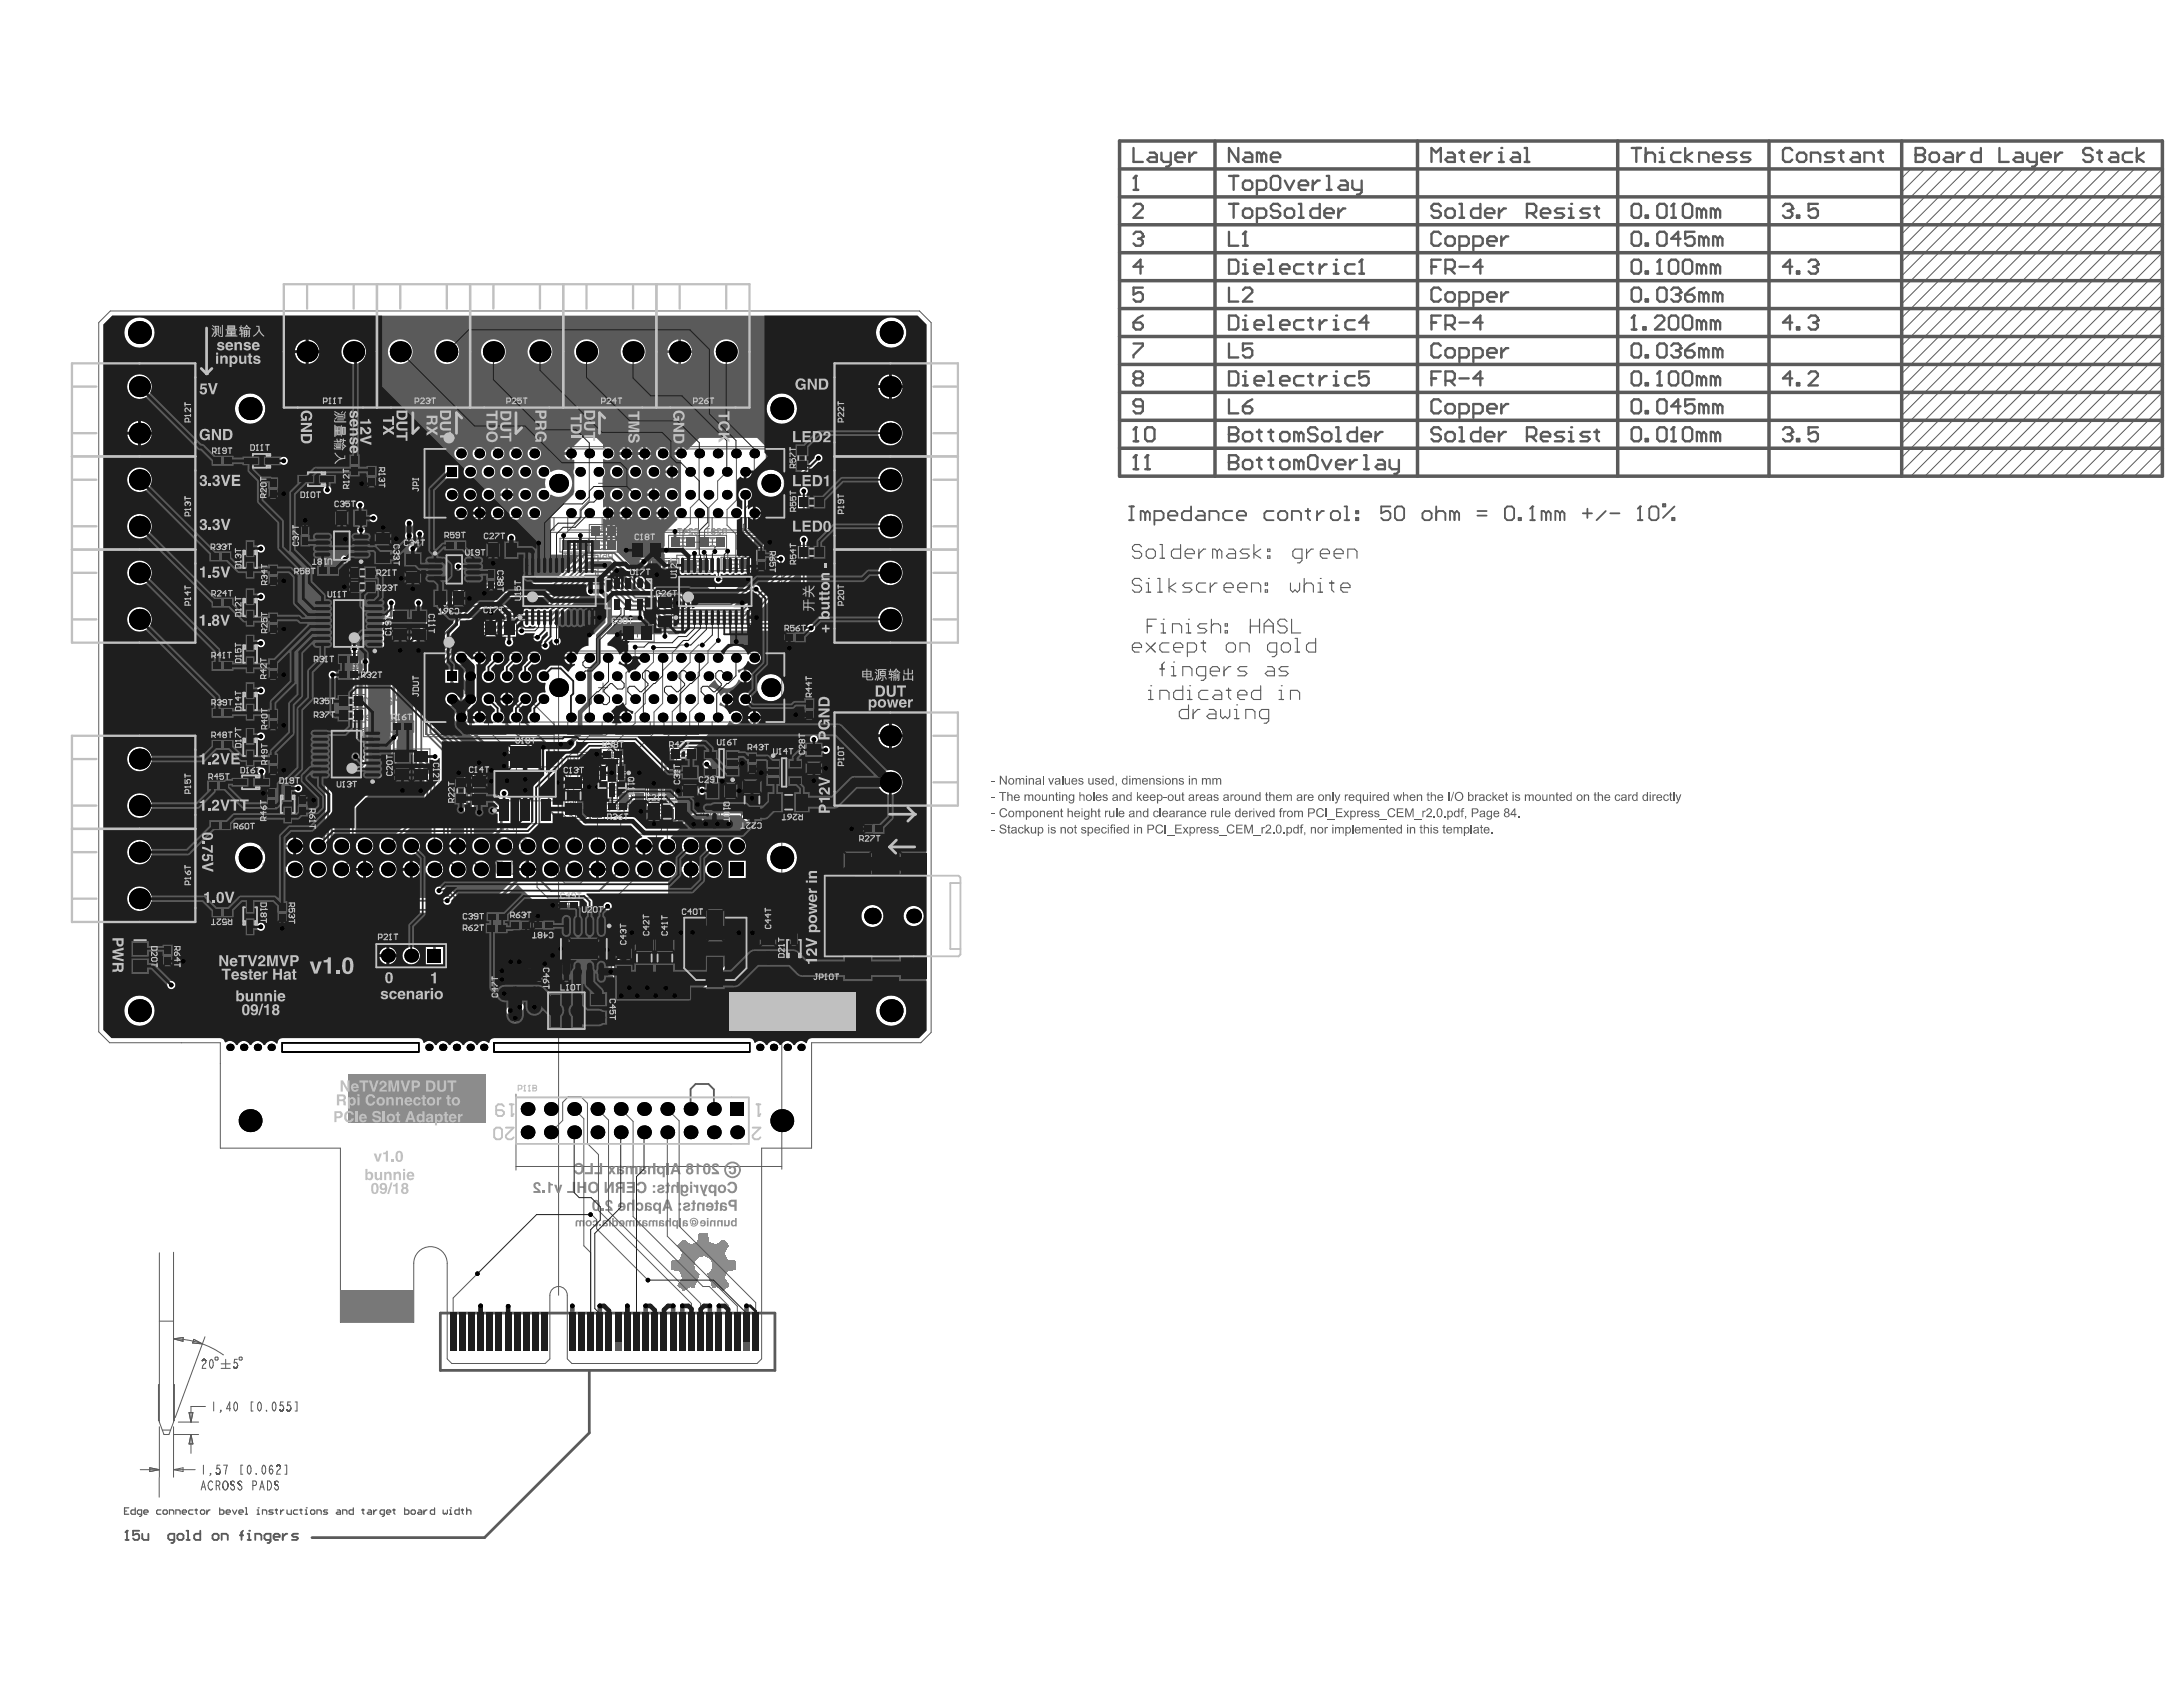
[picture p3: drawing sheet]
<svg xmlns="http://www.w3.org/2000/svg" width="279mm" height="216mm" viewBox="0 0 279 216" stroke-linecap="round" stroke-linejoin="round" font-family="sans-serif">
<g fill="none" stroke="#5a5a5a" stroke-width=".13">
<path d="M27 58.3h3v1.4h-3zM27.8 58.6h1.3v.7h-1.3zM28.1 59h.7M28.5 58.6v.7M44.7 58.1h1.4v2.9h-1.4zM45 59.6h.7M45 58.9h.7v1.3h-.7zM45.4 59.2v.7M46.9 59.6h1.4v2.9h-1.4zM54.2 57.2h46.3v10.9h-46.3zM54.3 57.5h46.1v8.8h-46.1zM101.8 56.8h1.7v3.6h-1.7z"/>
<path d="M102.1 57.6h1.1v2h-1.1zM102.1 58.6h1.1M102.6 58.1v1.1M26.7 70.5h3v1.4h-3zM27 76.4h3v1.4h-3zM27.6 70.9h1.2v.7h-1.2zM27.8 71.2h.8M27.8 76.8h1.3v.7h-1.3zM28.1 77.1h.7M28.2 70.9v.7M28.5 76.8v.7M34.2 61h1.4v3h-1.4z"/>
<path d="M34.2 72.2h1.4v2.9h-1.4zM34.2 78.3h1.4v3h-1.4zM34.6 61.9h.7v1.2h-.7zM34.6 79.8h.7M34.6 73.6h.7M34.6 62.5h.7M34.6 73h.7v1.3h-.7zM34.6 79.2h.7v1.2h-.7zM34.9 62.1v.7M34.9 73.3v.7M34.9 79.4v.7M38.4 67.1h1.3v2.9h-1.3z"/>
<path d="M38.7 68.5h.7M38.7 67.9h.7v1.3h-.7zM39.1 68.2v.7M40 67.7h7.5v4.2h-7.5zM40 76.5h9.3v6.6h-9.3zM40.5 72.3h3v1.5h-3zM41.3 72.7h1.3v.7h-1.3zM41.6 73.1h.7M41.9 68h3.7v3.6h-3.7zM42 72.7v.7M42 76.8h5.3v6h-5.3zM42.8 65.1h4.3v2.4h-4.3z"/>
<path d="M43.2 69.8h1.1M43.6 65.5h2.6v1.7h-2.6zM43.7 69.2v1.2M44 79.8h1.2M44.3 66.3h1.2M44.6 74.2h3.6v1.8h-3.6zM44.6 72.4h3.6v1.8h-3.6zM44.6 79.2v1.2M44.9 65.7v1.2M45.4 72.8h2v1.1h-2zM45.4 74.5h2v1.2h-2zM45.8 75.1h1.1"/>
<path d="M45.8 73.3h1.1M46.4 72.8v1.1M46.4 74.5v1.2M47.2 61h.7M47.2 60.4h.7v1.3h-.7zM47.6 60.7v.7M47.9 68h2.3v4.3h-2.3zM48.2 68.8h1.7v2.6h-1.7zM48.4 70.1h1.2M49 69.5v1.2M50 77.9h4.7v4.3h-4.7zM50.4 78.8h1.7v2.6h-1.7z"/>
<path d="M51.2 79.5v1.2M51.7 70.6h2.3v4.3h-2.3zM52 71.5h1.7v2.5h-1.7zM52.3 72.8h1.1M52.4 77.9v4.3M52.7 78.8h1.7v2.6h-1.7zM52.8 72.2v1.1M53.6 79.5v1.2M54.4 70.8h7.5v4.2h-7.5zM55.4 75.4h4.3v2.3h-4.3zM56.2 75.7h2.6v1.7h-2.6zM56.3 71.1h3.7v3.6h-3.7z"/>
<path d="M56.8 69.1h2.9v1.4h-2.9zM56.9 76.6h1.2M57.5 76v1.2M57.6 72.9h1.1M57.6 69.4h1.3v.8h-1.3zM57.9 69.8h.7M58.1 72.3v1.2M58.3 69.4v.8M58.6 66.3v1.5h-4.1v-1.5M60.3 66.3v1.5h4.4v-1.5M61.8 79.2h4.3v2.4h-4.3zM62.1 69.2h4.3v2.4h-4.3z"/>
<path d="M62.2 72.8h1.3v2.9h-1.3zM62.5 74.2h.7M62.5 73.6h.7v1.3h-.7zM62.7 79.5h2.6v1.7h-2.6zM62.8 73.9v.7M63 69.6h2.6v1.7h-2.6zM63.7 70.4h1.2M64 79.8v1.2M64.3 69.8v1.2M66.7 71.1h9.8v9.2h-9.8zM67 73.1h9.2v5.2h-9.2zM70.9 66.3v1.5h-4.4v-1.5"/>
<path d="M71 75.7h1.2M71.6 75.1v1.2M71.7 68.9h3.6v1.7h-3.6zM72.5 69.2h2v1.1h-2zM72.7 66.3v1.5h4.4v-1.5M72.9 69.8h1.1M73.5 69.2v1.1M75.4 67.1h3.7v3.5h-3.7zM75.4 68.9h3.7M76.2 67.5h2v1.1h-2zM76.2 69.2h2v1.1h-2zM76.6 61.9h1.2"/>
<path d="M76.7 68h1.1M76.7 69.8h1.1M77.2 61.3v1.1M77.2 67.5v1.1M77.2 69.2v1.1M78.8 66.3v1.5h4.4v-1.5M79.4 79.8h4.3v2.3h-4.3zM80.6 69.2h4.3v2.4h-4.3zM81.5 69.6h2.5v1.7h-2.5zM82.2 70.4h1.1M82.8 69.8v1.2M83.9 76.2h2.4v4.3h-2.4z"/>
<path d="M84.1 71.8h2v1.1h-2zM84.3 77h1.7v2.6h-1.7zM84.5 72.3h1.1M84.5 78.3h1.2M85.1 71.8v1.1M85.1 77.7v1.2M85.6 68.5h3.6v1.8h-3.6zM86.4 68.8h2v1.1h-2zM86.6 71.1h9.9v9.2h-9.9zM86.8 69.4h1.1M86.9 73.1h9.3v5.2h-9.3v-6.8h-3.6v1.7h3.6M87.3 71.5h3.6v1.7h-3.6z"/>
<path d="M87.4 68.8v1.1M88.1 71.8h2v1.1h-2zM88.6 72.3h1.1M89.1 71.8v1.1M89.4 68.5h3.6v1.8h-3.6zM89.4 66.3v1.5h-4.4v-1.5M90.2 68.8h2v1.1h-2zM90.6 69.4h1.1M91 75.7h1.1M91.1 66.3v1.5h4.4v-1.5M91.2 68.8v1.1M91.6 75.1v1.2"/>
<path d="M92.3 71.3h3.6v1.8h-3.6zM93.1 71.6h2v1.2h-2zM93.5 72.2h1.2M94.1 71.6v1.2M94.3 68.5h3.6v1.8h-3.6zM95.1 68.8h2v1.1h-2zM95.6 69.4h1.1M96.1 68.8v1.1M96.7 70.3h1.4v2.9h-1.4zM97.1 71.8h.7M97.1 71.1h.7v1.3h-.7zM97.3 66.3v1.5h2.9"/>
<path d="M97.4 71.4v.7M100.2 66.3v1.5M102.1 69.8h3.6v1.8h-3.6zM102.1 63.4h3.6v1.7h-3.6zM102.9 70.1h2v1.1h-2zM102.9 63.7h2v1.1h-2zM103.3 70.7h1.1M103.3 64.3h1.1M103.9 63.7v1.1M103.9 70.1v1.1M26.4 99.8h3v1.4h-3zM27 84.5h3v1.4h-3z"/>
<path d="M27 90.5h3v1.4h-3zM27 94.6h3v1.4h-3zM27.8 84.9h1.3v.7h-1.3zM27.8 90.9h1.3v.7h-1.3zM27.8 95h1.3v.7h-1.3zM28.1 95.3h.7M28.1 91.2h.7M28.1 85.2h.7M28.5 84.9v.7M28.5 90.9v.7M28.5 95v.7M34.2 84.2h1.4v2.9h-1.4z"/>
<path d="M34.2 90.6h1.4v3h-1.4zM34.2 96.4h1.4v2.9h-1.4zM34.6 97.8h.7M34.6 92.1h.7M34.6 85.7h.7M34.6 97.2h.7v1.3h-.7zM34.6 85h.7v1.3h-.7zM34.6 91.5h.7v1.3h-.7zM34.9 85.3v.7M34.9 91.8v.7M34.9 97.5v.7M39.7 93.2h9.3v6.6h-9.3z"/>
<path d="M41.7 93.5h5.3v6h-5.3zM43.1 88.9h3.7v3.5h-3.7zM43.1 90.6h3.7M43.2 83.6h2.9v1.4h-2.9zM43.2 85.7h2.9v1.4h-2.9zM43.7 96.5h1.2M44 89.2h1.9v1.1h-1.9zM44 91h1.9v1.1h-1.9zM44 84h1.3v.7h-1.3zM44 86h1.3v.7h-1.3zM44.3 86.4h.7M44.3 84.3h.7"/>
<path d="M44.3 95.9v1.2M44.4 89.8h1.1M44.4 91.5h1.1M44.7 84v.7M44.7 86v.7M44.9 89.2v1.1M44.9 91v1.1M50 92.3h3v1.4h-3zM50.3 95.9h4.7v4.2h-4.7zM50.6 80.1h1.2M50.7 96.7h1.7v2.6h-1.7zM50.8 92.6h1.3v.7h-1.3z"/>
<path d="M50.9 98h1.2M51.1 93h.7M51.5 92.6v.7M51.5 97.4v1.2M52.7 95.9v4.2M53 80.1h1.2M53 96.7h1.7v2.6h-1.7zM53.3 98h1.1M53.9 97.4v1.2M54.2 83.3h46.3v11h-46.3zM54.3 83.6h46.1v8.8h-46.1zM58.1 99.4h1.8v3.6h-1.8z"/>
<path d="M58.6 92.4v1.6h-4.1v-1.5M60.2 99.1h2.3v4.2h-2.3zM60.3 92.4v1.6h4.4v-1.6M60.5 99.9h1.7v2.6h-1.7zM63 95.2h8.4v10.2h-8.4zM63.3 98.1h7.8v4.4h-7.8zM63.4 80.4h1.2M66.5 92.4v1.6h4.4v-1.6M67.2 99.7v1.2M72.3 99.9h2.1v3.9h-2.1zM72.7 92.4v1.6h4.4v-1.6M74 96.3h1.7v3.6h-1.7z"/>
<path d="M74.3 99.1v-2h1.1v2h-3.4v5.5h2.7v-5.5M74.3 98.1h1.1M74.8 97.5v1.1M76.3 97.7h4.1v4.6h-4.1zM76.6 99.2h3.5v1.6h-3.5zM76.6 88h1.2M76.9 95.8h2.9v1.4h-2.9zM77.2 87.4v1.2M78 96.5h.7M78.4 96.2v.7M78.4 99.4v1.2M78.8 92.4v1.6h4.4v-1.6"/>
<path d="M79 95.2h1.8v3.7h-1.8zM79 99.3h3.6v1.8h-3.6zM79 96.2h-1.3v.7h1.3M79.3 96h1.1v2h-1.1zM79.3 97h1.1M79.8 99.6h2v1.2h-2zM79.9 96.5v1.1M80.3 80.1h2.6v1.7h-2.6zM80.8 99.6v1.2M81 81h1.2M81.6 80.4v1.2M84.8 96.3h1.8v3.6h-1.8z"/>
<path d="M85 92.4v1.6h4.4v-1.6M85.1 98.1h1.1M85.1 97.1h1.1v2h-1.1zM85.6 95.6h3.7v1.8h-3.7zM85.7 97.5v1.1M86.5 96h1.9v1.1h-1.9zM86.9 96.5h1.1M87.2 97.9h2.3v4.3h-2.3zM87.4 96v1.1M87.5 98.7h1.7v2.6h-1.7zM88.3 99.4v1.2M90 95.6h4.7v4.2h-4.7z"/>
<path d="M91.1 92.4v1.6h4.4v-1.6M91.3 95.9h2.1v3.6h-2.1zM91.8 97.7h1.1M92.4 97.1v1.2M94.9 99.6h2.7v5.5h-2.7zM95.5 96.2h1.5v2.9h-1.5zM95.9 97.7h.7M95.9 97h.7v1.3h-.7zM96.2 97.3v.7M97.3 92.4v1.6h2.9M98 96.7h4.7v4.3h-4.7zM99.3 97h2.1v3.7h-2.1z"/>
<path d="M99.8 98.9h1.1M100.2 92.4v1.6M100.3 80.9h2.9v1.4h-2.9zM100.4 98.3v1.1M101.1 81.2h1.3v.7h-1.3zM101.4 81.6h.7M101.7 81.2v.7M102.9 89.3h1.4v2.9h-1.4zM103 95h2.3v4.3h-2.3zM103.2 90.8h.7M103.2 90.1h.7v1.3h-.7zM103.3 95.9h1.7v2.5h-1.7z"/>
<path d="M103.6 90.4v.7M103.6 97.1h1.2M104.2 96.6v1.1M26.7 104.9h3v1.4h-3zM27 116h3v1.4h-3zM27.3 100.2h1.3v.7h-1.3zM27.6 100.5h.7M27.6 105.2h1.2v.7h-1.2zM27.8 105.6h.8M27.8 116.4h1.3v.7h-1.3zM27.9 100.2v.7M28.1 116.7h.7"/>
<path d="M28.2 105.2v.7M28.5 116.4v.7M34.1 100.7h1.4v3h-1.4zM34.5 102.2h.7M34.5 101.6h.7v1.2h-.7zM34.8 101.8v.7M35.4 115.3h1.4v2.9h-1.4zM35.8 116.7h.7M35.8 116.1h.7v1.3h-.7zM36.1 116.4v.7M38.1 101.6h1.4v3h-1.4zM38.4 103.1h.7"/>
<path d="M38.4 102.5h.7v1.2h-.7zM38.8 102.7v.8M58.4 100.2h1.2v2h-1.2zM58.4 101.2h1.2M59 100.6v1.2M60.8 101.2h1.1M61.3 100.6v1.2M62.1 118.1h2.9v1.4h-2.9zM62.9 118.4h1.3v.7h-1.3zM63 117h1.3v.7h-1.3zM63.2 118.8h.7M63.3 117.3h.7"/>
<path d="M63.6 118.4v.7M63.7 117v.7M65.2 117.7h2.9v1.4h-2.9v-2.4h-3v1.3h3M66 118.1h1.3v.7h-1.3zM66.3 118.4h.7M66.6 118.1v.7M66.6 100.3h1.2M68.1 117.8h2.9v1.2h-2.9M68.9 118.1h1.3v.7h-1.3zM69.2 118.4h.7M69.6 118.1v.7M71.3 115.2h2.9v1.3h-2.9z"/>
<path d="M71.5 117h6.5v8.8h-6.5zM71.8 119.1h5.9v4.7h-5.9zM72.1 115.5h1.3v.7h-1.3zM72.4 115.9h.7M72.8 115.5v.7M72.8 101.8h1.2M73.4 101.3v1.1M73.7 101.3h1.7v3.7h-1.7zM74 103.1h1.1M74 102.1h1.1v2h-1.1zM74.5 102.6v1.1M75.6 101.3h1.7v3.7h-1.7z"/>
<path d="M75.9 103.1h1.1M75.9 102.1h1.1v2h-1.1zM76.5 102.6v1.1M77.6 102.5h2.9v1.5h-2.9zM77.8 100h1.1M78.4 102.9h1.3v.7h-1.3zM78.7 103.3h.7M79.1 102.9v.7M79.8 101.5h2v1.1h-2zM80.3 102.1h1.1M80.3 100.2h1.1M80.8 101.5v1.1"/>
<path d="M81.1 119.8h5.4v5.6h-5.4zM82.6 102.5h5.6v2.7h-5.6v-4h-3.6v1.8h3.6M82.9 103.3h3.6v1.7h-3.6zM82.9 100.6h3.6v1.8h-3.6zM83.4 102.8h4v2.1h-4zM83.7 100.9h2v1.1h-2zM83.7 103.6h2v1.1h-2zM83.8 119.8v5.6M84.1 104.1h1.1M84.1 101.5h1.1M84.7 100.9v1.1M84.7 103.6v1.1"/>
<path d="M84.8 103.8h1.2M85.4 103.3v1.1M87 115.9h9.1v11h-9.1zM87.6 117.4h7.9v6.5l-1.5 1.5h-4.9l-1.5-1.5zM87.7 100h1.2M89.7 102.6h2.5v2.5h-2.5zM90.1 102.9h1.8v1.9h-1.8zM90.2 100h4.3v2.4h-4.3zM90.4 103.8h1.2M91 103.3v1.1M91.1 100.3h2.5v1.7h-2.5zM91.8 101.2h1.1"/>
<path d="M92.4 100.6v1.2M95.2 100.4h2.1v4h-2.1zM95.7 102.4h1.1M96.2 101.8v1.2M97.1 119.3h2.4v4.3h-2.4zM98.2 101.3h5.5v2.7h-5.5zM99 101.6h3.9v2.1h-3.9zM100.4 102.7h1.1M100.9 102.1v1.2M110.3 105.4h3v1.4h-3zM111.1 105.7h1.3v.7h-1.3zM111.4 106.1h.7"/>
<path d="M111.8 105.7v.7M20.7 120.8h1.5v3h-1.5zM21.1 122.3h.7M21.1 121.7h.7v1.3h-.7zM21.5 122v.7M64.8 123.8h2.3v4.3h-2.3zM65.1 124.7h1.7v2.6h-1.7zM65.3 126h1.2M65.9 125.4v1.2M67.2 123.8h2.4v4.3h-2.4zM67.5 124.7h1.7v2.6h-1.7zM67.8 126h1.2"/>
<path d="M68.4 125.4v1.2M74.1 121.4h1.2M74.7 120.8v1.2M75.4 126.9h2.4v4.3h-2.4zM75.7 127.8h1.7v2.5h-1.7zM76 129.1h1.2M76.6 128.5v1.1M78.6 121h2.4v4.3h-2.4zM79 121.9h1.7v2.6h-1.7zM79.2 123.2h1.2M79.8 122.6v1.2M81.4 120.6h2.1v4h-2.1z"/>
<path d="M81.9 122.6h1.1M82.5 122v1.2M84 120.6h2.2v4h-2.2zM84.5 122.6h1.2M85.1 122v1.2M91 121.4h1.1M91.6 120.8v1.2M97.5 120.1h1.7v2.6h-1.7zM97.7 121.4h1.2M98.3 120.8v1.2"/>
<circle cx="44.5" cy="70.6" r=".59"/>
<circle cx="57.4" cy="72.1" r=".59"/>
<circle cx="68" cy="77.3" r=".59"/>
<circle cx="88" cy="77.3" r=".59"/>
<circle cx="45.9" cy="98.4" r=".59"/>
<circle cx="46.2" cy="81.7" r=".59"/>
<circle cx="76.6" cy="120.1" r=".59"/>
</g>
<g fill="#5a5a5a">
<path d="M126.9 99.9h.4v.2h-.4z"/>
<path d="M128 99.3h.1l.6 .9v-.9h.2v1.1h-.2l-.6-.9v.9h-.1z"/>
<path d="M130 99.6h.1v.1l.1-.1h.2a.17 .17 0 0 0 .2 .1 .17 .17 0 0 0 .2-.1 .22 .22 0 0 1 .3 .2v.6h-.1v-.5a.18 .18 0 0 0-.2-.2 .18 .18 0 0 0-.2 .2v.5h-.1v-.5a.19 .19 0 0 0-.3-.2 .19 .19 0 0 0-.1 .3v.4h-.1z"/>
<path d="M131.7 99.6h.1v.1l.1-.1h.4v.8h-.1v-.5a.2 .2 0 0 0-.2-.2 .2 .2 0 0 0-.2 .3v.4h-.1z"/>
<path d="M133.4 99.3h.2v1.1h-.2z"/>
<path d="M134.2 99.6h.1l.2 .6 .3-.6h.1l-.3 .8h-.1z"/>
<path d="M135.9 99.3h.2v1.1h-.2z"/>
<path d="M136.3 99.6h.1v.5a.2 .2 0 0 0 .2 .2 .2 .2 0 0 0 .2-.3v-.4h.1v.8l-.1-.1a.28 .28 0 0 1-.4 .1 .28 .28 0 0 1-.1-.3z"/>
<path d="M138.1 99.7l.4-.1 .2 .2h-.2a.15 .15 0 0 0-.2-.1 .15 .15 0 0 0-.1 .2h.2a.27 .27 0 0 1 .2 .4 .27 .27 0 0 1-.4 .1l-.2-.2 .1-.1 .1 .2a.17 .17 0 0 0 .3 0 .17 .17 0 0 0 0-.2 .17 .17 0 0 0-.2 0l-.1-.1a.24 .24 0 0 1-.2-.3z"/>
<path d="M139.3 99.6h.1v.5a.2 .2 0 0 0 .3 .2 .2 .2 0 0 0 .1-.3v-.4h.2v.8h-.2v-.1l-.2 .1h-.2l-.1-.2z"/>
<path d="M140.2 99.7l.1-.1h.3l.2 .1-.1 .1a.18 .18 0 0 0-.2-.1 .18 .18 0 0 0-.2 .1l.2 .1a.27 .27 0 0 1 .3 .4 .27 .27 0 0 1-.4 .1l-.3-.2h.2a.18 .18 0 0 0 .2 .1 .18 .18 0 0 0 .1-.2l-.4-.1z"/>
<path d="M142.8 100.3h.2l-.2 .4z"/>
<path d="M144.9 99.6h.1v.1l.1-.1h.2a.19 .19 0 0 0 .2 .1 .19 .19 0 0 0 .2-.1 .22 .22 0 0 1 .3 .2v.6h-.1v-.5a.18 .18 0 0 0-.2-.2 .18 .18 0 0 0-.2 .2v.5h-.1v-.5a.17 .17 0 0 0-.2-.2 .17 .17 0 0 0-.2 .2v.5h-.1z"/>
<path d="M147.1 99.6h.1v.1l.2-.1a.29 .29 0 0 1 .4 .3v.5h-.2v-.5a.2 .2 0 0 0-.2-.2 .2 .2 0 0 0-.2 .3v.4h-.1z"/>
<path d="M148 99.7l.1-.1h.3l.2 .2h-.2a.18 .18 0 0 0-.1-.1 .18 .18 0 0 0-.2 .1l.4 .2a.28 .28 0 0 1 0 .4 .28 .28 0 0 1-.4 0l-.2-.2h.2a.17 .17 0 0 0 .2 .1 .17 .17 0 0 0 .1-.2l-.3-.1a.19 .19 0 0 1-.2-.1 .19 .19 0 0 1 .1-.2z"/>
<path d="M150 99.6h.2v.1l.1-.1 .4 .1v.7h-.1v-.5a.2 .2 0 0 0-.3-.2 .2 .2 0 0 0-.1 .3v.4h-.2z"/>
<path d="M151 99.6h.4l.1 .2h-.1l-.1-.1a.14 .14 0 0 0-.2 0 .14 .14 0 0 0-.1 .2 .14 .14 0 0 0 .2 0h.1a.27 .27 0 0 1 .2 .4 .27 .27 0 0 1-.4 .1l-.2-.2 .1-.1 .1 .2a.15 .15 0 0 0 .2 0 .15 .15 0 0 0 0-.2l-.4-.2v-.2z"/>
<path d="M152.5 99.6h.1v.1l.2-.1a.28 .28 0 0 1 .3 0 .28 .28 0 0 1 .1 .3v.5h-.1l-.1-.5a.2 .2 0 0 0-.2-.2 .2 .2 0 0 0-.2 .3v.4h-.1z"/>
<path d="M153.8 99.6h.2v.1l.1-.1h.2l.1 .1 .1-.1a.27 .27 0 0 1 .3 0 .27 .27 0 0 1 .2 .2v.6h-.2v-.5a.17 .17 0 0 0-.2-.2 .17 .17 0 0 0-.1 .2v.5h-.2v-.5a.19 .19 0 0 0-.2-.2 .19 .19 0 0 0-.1 .3v.4h-.2z"/>
<path d="M155.2 99.6h.1v.1l.1-.1h.2a.19 .19 0 0 0 .2 .1 .19 .19 0 0 0 .2-.1h.2l.1 .1v.7h-.1v-.5a.18 .18 0 0 0-.3-.2 .18 .18 0 0 0-.1 .2v.5h-.2v-.5a.18 .18 0 0 0-.2-.2 .18 .18 0 0 0-.1 .3v.4h-.1z"/>
<path d="M126.9 102h.4v.1h-.4z"/>
<path d="M127.9 101.4h.9v.1h-.4v1h-.1v-1h-.4z"/>
<path d="M128.9 101.4h.2v.4l.1-.1a.28 .28 0 0 1 .4 .3v.5h-.1v-.5a.2 .2 0 0 0-.3-.2 .2 .2 0 0 0-.1 .3v.4h-.2z"/>
<path d="M131.1 101.7h.2v.1l.1-.1h.2l.2 .1a.26 .26 0 0 1 .3-.1 .26 .26 0 0 1 .2 .2v.6h-.2v-.5a.17 .17 0 0 0-.2-.2 .17 .17 0 0 0-.1 .2v.5h-.2v-.5a.19 .19 0 0 0-.2-.2 .19 .19 0 0 0-.1 .3v.4h-.2z"/>
<path d="M133.4 101.7h.1v.4a.21 .21 0 0 0 .2 .3 .21 .21 0 0 0 .2-.3v-.4h.1v.8l-.1-.1a.28 .28 0 0 1-.4 .1 .28 .28 0 0 1-.1-.3z"/>
<path d="M134.3 101.7h.1v.1l.2-.1a.25 .25 0 0 1 .3 0 .25 .25 0 0 1 0 .3v.5h-.1v-.5a.2 .2 0 0 0-.3-.2 .2 .2 0 0 0-.1 .3v.4h-.1z"/>
<path d="M135.1 101.5l.2-.1v.3h.1v.1h-.1v.6h.1v.1a.22 .22 0 0 1-.3-.2v-.5z"/>
<path d="M135.9 101.7h.1v.1l.3-.1a.27 .27 0 0 1 .3 .3v.5h-.1v-.5a.2 .2 0 0 0-.3-.2 .2 .2 0 0 0-.1 .3v.4h-.2z"/>
<path d="M138.2 101.4h.1v.4l.1-.1 .4 .1v.7h-.1v-.5a.2 .2 0 0 0-.3-.2 .2 .2 0 0 0-.1 .3v.4h-.1z"/>
<path d="M139.9 101.4h.2v1.1h-.2z"/>
<path d="M141.2 101.8l.1-.1h.3l.2 .1-.2 .1a.15 .15 0 0 0-.2-.2 .16 .16 0 0 0-.1 .3h.3a.27 .27 0 0 1 .1 .4 .27 .27 0 0 1-.4 .1l-.2-.2h.2a.18 .18 0 0 0 .2 .1 .18 .18 0 0 0 .1-.2l-.3-.1a.19 .19 0 0 1-.2-.1 .19 .19 0 0 1 .1-.2z"/>
<path d="M143.3 101.7h.1v.1l.1-.1h.4l.1 .8h-.2v-.5a.2 .2 0 0 0-.2-.2 .2 .2 0 0 0-.2 .3v.4h-.1z"/>
<path d="M145.5 101.4h.1v.6l.4-.3h.2l-.4 .3 .4 .5h-.2l-.2-.4-.2 .1v.3h-.1z"/>
<path d="M148.9 102h.4v.1h-.4z"/>
<path d="M150.4 101.7h.1v.4a.2 .2 0 0 0 .2 .3 .2 .2 0 0 0 .2-.3v-.4h.2v.8h-.2v-.1l-.2 .1h-.2l-.1-.2z"/>
<path d="M151.3 101.5l.1-.1v.3h.2v.1h-.2v.6h.2v.1a.2 .2 0 0 1-.2 0 .2 .2 0 0 1-.1-.2v-.5h-.1z"/>
<path d="M153.1 101.7h.1v.1l.1-.1h.2l-.1 .1-.2 .1v.6h-.1z"/>
<path d="M155.4 101.8l.1-.1h.3l.1 .2h-.1l-.1-.1a.14 .14 0 0 0-.2 0 .14 .14 0 0 0 0 .2 .14 .14 0 0 0 .2 0 .27 .27 0 0 1 .2 .4 .27 .27 0 0 1-.4 .1l-.2-.2 .1-.1 .1 .2a.15 .15 0 0 0 .2 0 .15 .15 0 0 0 0-.2l-.3-.2z"/>
<path d="M157.5 101.7h.1v.1l.1-.1h.2v.1a.19 .19 0 0 0-.2 .1 .19 .19 0 0 0-.1 .2v.4h-.1z"/>
<path d="M158.9 101.7h.1v.4a.21 .21 0 0 0 .3 .3 .2 .2 0 0 0 .1-.3v-.4h.2v.8h-.2v-.1l-.2 .1h-.2l-.1-.2z"/>
<path d="M159.8 101.7h.1v.1l.2-.1a.29 .29 0 0 1 .4 .3v.5h-.2v-.5a.2 .2 0 0 0-.2-.2 .2 .2 0 0 0-.2 .3v.4h-.1z"/>
<path d="M162 101.5l.2-.1v.3h.1v.1h-.1v.6h.1v.1a.2 .2 0 0 1-.2 0 .2 .2 0 0 1-.1-.2v-.5h-.1z"/>
<path d="M162.4 101.4h.2v.4l.1-.1a.31 .31 0 0 1 .4 .3v.5h-.1v-.5a.2 .2 0 0 0-.3-.2 .2 .2 0 0 0-.1 .3v.4h-.2z"/>
<path d="M164.2 101.7h.2v.1l.1-.1h.2a.19 .19 0 0 0 .2 .1 .19 .19 0 0 0 .1-.1h.1a.22 .22 0 0 1 .2 .2v.6h-.1v-.5a.18 .18 0 0 0-.2-.2 .18 .18 0 0 0-.1 .2v.5h-.2v-.5a.19 .19 0 0 0-.2-.2 .19 .19 0 0 0-.1 .3v.4h-.2z"/>
<path d="M166.9 101.7h.1v.1l.1-.1h.2v.1a.17 .17 0 0 0-.2 0 .17 .17 0 0 0-.1 .3v.4h-.1z"/>
<path d="M169.6 101.7h.2v.1l.1-.1h.4v.8h-.1v-.5a.2 .2 0 0 0-.3-.2 .2 .2 0 0 0-.1 .3v.4h-.2z"/>
<path d="M170.5 101.4h.2v1.1h-.2z"/>
<path d="M170.8 101.7h.1l.3 .7 .2-.7h.2l-.4 .9a.26 .26 0 0 1-.3 .2l-.1-.1a.18 .18 0 0 0 .2 0 .18 .18 0 0 0 .1-.2z"/>
<path d="M172.1 101.7h.1v.1l.1-.1h.3l-.1 .1-.2 .1-.1 .6h-.1z"/>
<path d="M174.4 101.7h.2v.4a.2 .2 0 0 0 .2 .3 .2 .2 0 0 0 .2-.3v-.4h.1v.8l-.2-.1a.28 .28 0 0 1-.3 .1 .28 .28 0 0 1-.2-.3z"/>
<path d="M175.7 101.7h.1v.1l.1-.1h.2v.1l-.3 .1v.6h-.1z"/>
<path d="M178.3 101.7h.1l.2 .6 .2-.6h.2l.1 .6 .2-.6h.2l-.3 .8h-.2l-.1-.6-.2 .6h-.1z"/>
<path d="M179.6 101.4h.1v.4l.1-.1 .4 .1v.7h-.1v-.5a.21 .21 0 0 0-.2-.2 .21 .21 0 0 0-.2 .3v.4h-.1z"/>
<path d="M181.3 101.7h.2v.1l.1-.1h.4v.8h-.1v-.5a.2 .2 0 0 0-.3-.2 .2 .2 0 0 0-.1 .3v.4h-.2z"/>
<path d="M182.7 101.5l.1-.1v.3h.2v.1h-.2v.5l.2 .2a.21 .21 0 0 1-.2 0 .21 .21 0 0 1-.1-.2v-.5h-.1v-.1h.1z"/>
<path d="M183.1 101.4h.1v.4l.3-.1a.27 .27 0 0 1 .3 .3v.5h-.1v-.6a.22 .22 0 0 0-.3-.1 .22 .22 0 0 0-.2 .3v.4h-.1z"/>
<path d="M185.4 101.4h.1v1.1h-.1z"/>
<path d="M186 101.3h.1l-.3 1.2h-.1z"/>
<path d="M188.8 101.7h.1v.1l.1-.1h.2v.1a.18 .18 0 0 0-.2 0 .18 .18 0 0 0-.1 .3v.4h-.1z"/>
<path d="M190.2 101.8l.2-.1h.3l.2 .1-.2 .1a.23 .23 0 0 0-.3-.1 .23 .23 0 0 0-.1 .3v.1a.21 .21 0 0 0 .2 .2 .21 .21 0 0 0 .3-.2h.1l-.1 .2-.2 .1h-.3l-.1-.4z"/>
<path d="M191 101.4h.1v.6l.4-.3h.2l-.3 .3 .3 .5h-.2l-.2-.4-.2 .1v.3h-.1z"/>
<path d="M192.7 101.5l.2-.1v.3h.1v.1h-.1v.6h.1v.1a.2 .2 0 0 1-.2 0 .2 .2 0 0 1-.1-.2v-.5h-.1z"/>
<path d="M194 101.7h.4l.1 .1-.1 .1a.15 .15 0 0 0-.2-.2 .16 .16 0 0 0-.1 .3h.2a.27 .27 0 0 1 .2 .4 .27 .27 0 0 1-.4 .1l-.2-.2h.1a.18 .18 0 0 0 .3 .1 .18 .18 0 0 0 .1-.2l-.3-.1a.21 .21 0 0 1-.2-.2 .21 .21 0 0 1 .1-.2z"/>
<path d="M195.2 101.7h.1v.1l.1-.1h.3l.1 .1a.26 .26 0 0 1 .3-.1 .26 .26 0 0 1 .2 .2v.6h-.2v-.5a.17 .17 0 0 0-.2-.2 .17 .17 0 0 0-.1 .2v.5h-.1v-.5a.19 .19 0 0 0-.3-.2 .19 .19 0 0 0-.1 .3v.4h-.1z"/>
<path d="M197.4 101.7h.1v.4a.21 .21 0 0 0 .2 .3 .21 .21 0 0 0 .2-.3v-.4h.2v.8l-.2-.1a.28 .28 0 0 1-.3 .1 .28 .28 0 0 1-.2-.3z"/>
<path d="M198.3 101.7h.1v.1l.2-.1 .3 .1v.7h-.1v-.5a.2 .2 0 0 0-.2-.2 .2 .2 0 0 0-.2 .3v.4h-.1z"/>
<path d="M199.2 101.5l.1-.1v.3h.2v.1h-.2v.6h.2v.1a.2 .2 0 0 1-.3 0 .2 .2 0 0 1 0-.2v-.5h-.1z"/>
<path d="M202.7 101.7h.2v.1l.2-.1a.26 .26 0 0 1 .2 0 .26 .26 0 0 1 .1 .3v.5h-.2v-.5a.2 .2 0 0 0-.2-.2 .2 .2 0 0 0-.1 .3v.4h-.2z"/>
<path d="M204.1 101.5l.1-.1v.3h.1v.1h-.1v.6h.1v.1a.2 .2 0 0 1-.2 0 .2 .2 0 0 1 0-.2v-.5h-.1z"/>
<path d="M204.5 101.4h.1v.4l.2-.1a.29 .29 0 0 1 .4 .3v.5h-.2v-.5a.2 .2 0 0 0-.2-.2 .2 .2 0 0 0-.2 .3v.4h-.1z"/>
<path d="M206.8 101.7h.4l.2 .2h-.2a.27 .27 0 0 0-.4 0 .27 .27 0 0 0 0 .4 .23 .23 0 0 0 .3 .1 .23 .23 0 0 0 .2-.2h.1v.2l-.2 .1h-.2a.46 .46 0 0 1-.2-.8z"/>
<path d="M208.4 101.7h.1v.1l.1-.1h.2v.1a.17 .17 0 0 0-.2 0 .17 .17 0 0 0-.1 .3v.4h-.1z"/>
<path d="M211.5 101.7h.1v.1l.1-.1h.2v.1a.18 .18 0 0 0-.2 0 .18 .18 0 0 0-.1 .2v.5h-.1z"/>
<path d="M213 101.8l.1-.1h.3l.2 .2h-.2a.23 .23 0 0 0-.3-.1 .23 .23 0 0 0-.1 .3 .23 .23 0 0 0 .2 .3 .23 .23 0 0 0 .3-.2h.1l-.1 .2-.2 .1h-.3l-.1-.3z"/>
<path d="M213.7 101.5l.2-.1v.3h.1v.1h-.1v.6h.1l.1 .1-.3-.1-.1-.6h-.1z"/>
<path d="M214.1 101.4h.2v1.1h-.2z"/>
<path d="M214.4 101.7h.2l.2 .7 .2-.7h.2l-.3 .9-.2 .2h-.2v-.1h.2v-.2z"/>
<path d="M126.9 104.1h.4v.1h-.4z"/>
<path d="M128.1 103.6l.2-.2h.3l.3 .3v.1h-.2l-.1-.2-.2-.1-.3 .3v.4l.2 .2 .3 .1 .2-.3h.1l-.2 .3-.3 .1-.4-.2-.1-.4z"/>
<path d="M130 103.8h.1v.1l.1-.1h.2a.17 .17 0 0 0 .2 .1 .17 .17 0 0 0 .2-.1 .22 .22 0 0 1 .3 .2v.6h-.1v-.6a.18 .18 0 0 0-.2-.1 .18 .18 0 0 0-.2 .2v.5h-.1v-.6a.19 .19 0 0 0-.3-.1 .19 .19 0 0 0-.1 .3v.4h-.1z"/>
<path d="M133.1 103.8h.1v.1l.2-.1a.26 .26 0 0 1 .3 0 .26 .26 0 0 1 0 .3v.5h-.1v-.5a.2 .2 0 0 0-.2-.2 .2 .2 0 0 0-.2 .2v.5h-.1z"/>
<path d="M134.8 103.8h.2v.1l.2-.1a.26 .26 0 0 1 .3 0 .26 .26 0 0 1 0 .3v.5h-.1v-.5a.2 .2 0 0 0-.2-.2 .2 .2 0 0 0-.2 .2v.5h-.2z"/>
<path d="M135.8 103.5h.1v.3h.2v.1h-.2v.5l.2 .1v.1a.22 .22 0 0 1-.3-.3v-.4h-.1z"/>
<path d="M136.6 103.5h.2v.3h.1a.3 .3 0 0 1 .4 .2v.6h-.1v-.6a.2 .2 0 0 0-.3-.1 .2 .2 0 0 0-.1 .2v.5h-.2z"/>
<path d="M139.6 103.5h.2v.3h.1a.31 .31 0 0 1 .4 .2v.6h-.1v-.6a.2 .2 0 0 0-.3-.1 .2 .2 0 0 0-.1 .2v.5h-.2z"/>
<path d="M140.6 103.5h.1v.3h.1v.1h-.1v.5l.2 .2a.21 .21 0 0 1-.3 0 .21 .21 0 0 1 0-.3v-.4h-.1v-.1h.1z"/>
<path d="M141.4 103.8h.2v.1v-.1h.2h.1l-.1 .1a.19 .19 0 0 0-.2 0 .19 .19 0 0 0 0 .2v.5h-.2z"/>
<path d="M141.9 103.8h.2v.4a.2 .2 0 0 0 .2 .3 .2 .2 0 0 0 .2-.3v-.4h.1v.8h-.1v-.1l-.1 .1h-.3l-.1-.1z"/>
<path d="M142.8 103.5h.2v1.1h-.2z"/>
<path d="M145.4 103.8h.1v.1l.2-.1a.28 .28 0 0 1 .3 0 .28 .28 0 0 1 .1 .3v.5h-.1l-.1-.6a.2 .2 0 0 0-.2-.1 .2 .2 0 0 0-.2 .2v.5h-.1z"/>
<path d="M147.7 103.8h.2a.28 .28 0 0 1 .4 .1l-.1 .1a.25 .25 0 0 0-.4-.1 .25 .25 0 0 0 0 .4 .2 .2 0 0 0 .2 .2 .2 .2 0 0 0 .2-.2h.1l-.1 .3h-.4l-.2-.3z"/>
<path d="M148.4 103.5h.2v1.1h-.2z"/>
<path d="M150.6 103.8h.1v.1l.1-.1h.2v.1a.2 .2 0 0 0-.2 0 .2 .2 0 0 0-.1 .2v.5h-.1z"/>
<path d="M152 103.8h.1v.1l.2-.1a.29 .29 0 0 1 .4 .3v.5h-.2v-.5a.2 .2 0 0 0-.2-.2 .2 .2 0 0 0-.2 .2v.5h-.1z"/>
<path d="M152.9 103.8h.4l.2 .2h-.1a.23 .23 0 0 0-.3-.1 .23 .23 0 0 0-.1 .3 .23 .23 0 0 0 .2 .3 .23 .23 0 0 0 .2-.2h.1l-.1 .2-.2 .1h-.2l-.2-.3z"/>
<path d="M155 103.8h.1v.1l.1-.1h.2v.1a.18 .18 0 0 0-.2 0 .18 .18 0 0 0-.1 .2v.5h-.1z"/>
<path d="M155.5 103.8h.2v.4a.2 .2 0 0 0 .2 .3 .2 .2 0 0 0 .2-.3v-.4h.1v.8l-.2-.1a.28 .28 0 0 1-.3 .1 .28 .28 0 0 1-.2-.3z"/>
<path d="M156.4 103.5h.1v1.1h-.1z"/>
<path d="M159.9 103.8h.1v.1l.1-.1h.2v.1a.19 .19 0 0 0-.2 0 .19 .19 0 0 0-.1 .2v.5h-.1z"/>
<path d="M160.7 103.8h.1l.2 .6 .3-.6h.1l-.3 .8h-.1z"/>
<path d="M163.8 103.5l.4-.1-.1 .2h-.1v.2h.1v.1h-.1v.7h-.2v-.7h-.1v-.1h.1z"/>
<path d="M164.2 103.8h.2v.1v-.1h.3l-.1 .1-.2 .1v.6h-.2z"/>
<path d="M165.6 103.8h.2v.1l.1-.1h.2l.1 .1 .1-.1a.27 .27 0 0 1 .3 0 .27 .27 0 0 1 .2 .2v.6h-.2v-.6a.17 .17 0 0 0-.2-.1 .17 .17 0 0 0-.1 .2v.5h-.2v-.6a.19 .19 0 0 0-.2-.1 .19 .19 0 0 0-.1 .3v.4h-.2z"/>
<path d="M168.6 103.6l.3-.2h.2l.3 .3-.1 .1-.2-.3-.4 .2-.1 .5 .3 .2a.3 .3 0 0 0 .4-.2h.2l-.3 .4h-.2l-.3-.1-.2-.3v-.4z"/>
<path d="M169.7 103.5h.1v1.1h-.1z"/>
<path d="M170 104.8h.9v.1h-.9z"/>
<path d="M171 103.5h.8v.1h-.7v.3h.7v.1h-.7v.4h.7v.2h-.8z"/>
<path d="M171.9 103.8h.2l.2 .2 .2-.2h.2l-.3 .3 .3 .5h-.2l-.2-.3-.2 .3h-.2l.3-.4z"/>
<path d="M173.7 103.8h.1v.1l.1-.1h.2v.1a.19 .19 0 0 0-.2 0 .19 .19 0 0 0 0 .2v.5h-.2z"/>
<path d="M175.1 103.8h.2a.28 .28 0 0 1 .4 .1l-.1 .1a.16 .16 0 0 0-.2-.2 .16 .16 0 0 0-.1 .2l.2 .1a.27 .27 0 0 1 .2 .4 .27 .27 0 0 1-.4 .1l-.2-.2 .1-.1a.18 .18 0 0 0 .2 .2 .18 .18 0 0 0 .2-.2l-.3-.1a.24 .24 0 0 1-.2-.4z"/>
<path d="M175.9 103.8h.5l.1 .2h-.1l-.1-.1a.13 .13 0 0 0-.2 0 .13 .13 0 0 0 .1 .2h.1a.27 .27 0 0 1 .2 .4 .27 .27 0 0 1-.4 .1l-.2-.3h.1l.1 .2a.17 .17 0 0 0 .3 0 .17 .17 0 0 0 0-.2 .17 .17 0 0 0-.2-.1 .27 .27 0 0 1-.3-.3z"/>
<path d="M176.6 104.8h.9v.1h-.9z"/>
<path d="M177.7 103.6l.3-.2 .5 .1 .1 .3h-.2l-.1-.2-.2-.1-.3 .2-.1 .3 .1 .3 .2 .2 .3-.1 .1-.2h.2l-.2 .3-.3 .1-.4-.2-.1-.5z"/>
<path d="M178.8 103.5h.8v.1h-.7v.3h.7v.1h-.7v.4h.7v.2h-.8z"/>
<path d="M179.8 103.5h.3l.3 .9 .3-.9h.2v1.1h-.1v-1l-.4 1h-.1l-.3-1v1h-.2z"/>
<path d="M181 104.8h1v.1h-1z"/>
<path d="M182.1 103.8h.1v.1l.1-.1h.2l-.1 .1a.19 .19 0 0 0-.2 0 .19 .19 0 0 0 0 .2v.5h-.1z"/>
<path d="M182.6 103.5l.3-.1 .3 .1v.5l-.5 .4h.6v.2h-.8l.1-.3 .5-.4a.22 .22 0 0 0-.1-.3 .22 .22 0 0 0-.3 .2h-.1z"/>
<path d="M183.5 104.4h.2v.2h-.2z"/>
<path d="M184.8 104.4h.2v.2h-.2z"/>
<path d="M187.1 103.5l.3-.1v.2h-.2v.2h.2v.1h-.2v.7h-.1v-.7h-.2v-.1h.2z"/>
<path d="M187.5 104.4h.2v.3l-.2 .1z"/>
<path d="M194.3 104.4h.2v.2h-.2z"/>
<path d="M126.9 106.2h.4v.1h-.4z"/>
<path d="M128 105.6l.2-.1h.4l.2 .3h-.2a.26 .26 0 0 0-.3-.2 .26 .26 0 0 0-.2 .3l.7 .3v.3l-.4 .2-.3-.1-.2-.3h.2v.2l.4 .1a.18 .18 0 0 0 .2-.2 .18 .18 0 0 0-.2-.2l-.5-.2z"/>
<path d="M129 105.6l.2-.1v.3h.1v.2h-.1v.5l.1 .2a.21 .21 0 0 1-.2-.1 .21 .21 0 0 1-.1-.2v-.4h-.1v-.2h.1z"/>
<path d="M130.3 106l.2-.2h.3l.2 .2-.1 .1a.25 .25 0 0 0-.4-.1 .25 .25 0 0 0-.1 .3v.1a.22 .22 0 0 0 .3 .2 .22 .22 0 0 0 .2-.2h.1l-.1 .2-.2 .1-.2-.1-.2-.3z"/>
<path d="M131.1 105.5h.2v.7l.3-.4h.2l-.3 .3 .3 .6h-.1l-.3-.4h-.1v.4h-.2z"/>
<path d="M131.9 105.8h.2v.5a.2 .2 0 0 0 .2 .3 .2 .2 0 0 0 .2-.3v-.5h.1v.9h-.1v-.1l-.3 .1-.2-.1-.1-.1z"/>
<path d="M134.6 105.9l.3-.1 .2 .2h-.2a.15 .15 0 0 0-.2-.1 .15 .15 0 0 0 0 .2l.1 .1a.27 .27 0 0 1 .3 .4 .27 .27 0 0 1-.4 .1l-.2-.3h.1l.1 .2a.17 .17 0 0 0 .2 0 .17 .17 0 0 0 .1-.3 .17 .17 0 0 0-.3 0 .23 .23 0 0 1-.2-.2 .23 .23 0 0 1 .1-.2z"/>
<path d="M135.7 105.8h.2v.2l.1-.2 .4 .1v.8h-.1v-.5a.2 .2 0 0 0-.3-.2 .2 .2 0 0 0-.1 .2v.5h-.2z"/>
<path d="M137.6 105.6l.1-.1v.3h.1v.2h-.1v.5l.2 .2a.21 .21 0 0 1-.3-.1 .21 .21 0 0 1 0-.2v-.4h-.2v-.2h.2z"/>
<path d="M138.4 106l.1-.2h.3l.2 .2h-.1a.15 .15 0 0 0-.2-.1 .16 .16 0 0 0-.1 .3h.2a.27 .27 0 0 1 .2 .4 .27 .27 0 0 1-.4 .1l-.2-.3h.1l.1 .2a.17 .17 0 0 0 .2 0 .17 .17 0 0 0 .1-.3 .17 .17 0 0 0-.3 0 .27 .27 0 0 1-.2-.3z"/>
<path d="M141 106l.2-.2h.2l.2 .2-.1 .1a.23 .23 0 0 0-.3-.1 .23 .23 0 0 0-.1 .3v.1a.21 .21 0 0 0 .2 .2 .21 .21 0 0 0 .2-.2h.2l-.2 .2h-.4l-.2-.3z"/>
<path d="M142.2 105.6l.3-.1v.2h-.2v.1h.2v.2h-.2v.7h-.1v-.7h-.1v-.2h.1z"/>
<path d="M145.5 105.8h.1v.2l.2-.2 .3 .1 .1 .8h-.2v-.5a.2 .2 0 0 0-.2-.2 .2 .2 0 0 0-.2 .2v.5h-.1z"/>
<path d="M148 105.6l.3-.1 .5 .1 .1 .2-.2 .1-.1-.2h-.4l-.2 .3 .1 .4 .2 .2 .3-.1 .1-.2h.2l-.2 .3-.3 .1-.4-.2-.1-.5z"/>
<path d="M149.1 105.5h.1v1.2h-.1z"/>
<path d="M149.4 106.9h.9v.1h-.9z"/>
<path d="M150.4 105.5h.8v.2h-.6v.3h.6v.1h-.6v.4h.7v.2h-.9z"/>
<path d="M151.4 105.8h.1l.2 .3 .3-.3h.1l-.3 .4 .3 .5h-.1l-.3-.4-.2 .4h-.1l.3-.4z"/>
<path d="M153.1 105.8h.2v.2l.1-.2 .2 .1-.1 .1h-.2v.7h-.2z"/>
<path d="M154.6 105.9l.4-.1 .1 .2-.1 .1-.1-.1a.14 .14 0 0 0-.2-.1 .14 .14 0 0 0 0 .2 .14 .14 0 0 0 .2 .1 .27 .27 0 0 1 .2 .4 .27 .27 0 0 1-.4 .1l-.2-.3h.1l.2 .2a.17 .17 0 0 0 .2 0 .17 .17 0 0 0 0-.3 .17 .17 0 0 0-.2 0h-.1a.21 .21 0 0 1-.2-.2 .21 .21 0 0 1 .1-.2z"/>
<path d="M155.4 105.9l.1-.1h.3l.1 .2-.1 .1a.2 .2 0 0 0-.2-.2 .2 .2 0 0 0-.2 .2l.3 .1a.27 .27 0 0 1 .2 .4 .27 .27 0 0 1-.4 .1l-.2-.3 .1 .1a.18 .18 0 0 0 .3 .1 .18 .18 0 0 0 .1-.3h-.3a.22 .22 0 0 1-.2-.1 .22 .22 0 0 1 .1-.3z"/>
<path d="M156 106.9h1v.1h-1z"/>
<path d="M157.1 105.7l.3-.2h.3l.3 .3-.1 .1-.3-.3-.3 .1-.1 .5v.2l.2 .1a.3 .3 0 0 0 .5-.2h.1l-.2 .3-.3 .1-.3-.1-.2-.3z"/>
<path d="M158.2 105.5h.8v.2h-.6v.3h.6v.1h-.6v.4h.6v.2h-.8z"/>
<path d="M159.3 105.5h.2l.3 1 .3-1h.3v1.2h-.2v-1l-.3 1h-.2l-.3-1v1h-.1z"/>
<path d="M160.4 106.9h1v.1h-1z"/>
<path d="M161.5 105.8h.1v.2l.1-.2h.2v.2a.18 .18 0 0 0-.2 0 .18 .18 0 0 0-.1 .2v.5h-.1z"/>
<path d="M162.1 105.6l.3-.1 .3 .2v.3l-.6 .5h.6v.2h-.8l.1-.2 .6-.6-.1-.2-.1-.1-.2 .1-.1 .2h-.1z"/>
<path d="M162.9 106.5h.2v.2h-.2z"/>
<path d="M164.3 106.5h.1v.2h-.1z"/>
<path d="M166.5 105.6l.1-.1h.2v.2h-.2v.1h.2v.2h-.2v.7h-.1v-.7h-.2v-.2h.2z"/>
<path d="M166.9 106.5h.2v.3l-.2 .1 .1-.2h-.1z"/>
<path d="M167.8 105.8h.1v.2l.1-.2 .4 .1v.8h-.1v-.5a.2 .2 0 0 0-.2-.2 .2 .2 0 0 0-.2 .2v.5h-.1z"/>
<path d="M169.5 105.8h.2v.2v-.2h.3v.2a.18 .18 0 0 0-.3 0 .18 .18 0 0 0 0 .2v.5h-.2z"/>
<path d="M170.9 105.8h.1v.2l.1-.2h.2a.19 .19 0 0 0 .2 .2 .19 .19 0 0 0 .2-.2 .22 .22 0 0 1 .3 .3v.6h-.1v-.6a.18 .18 0 0 0-.3-.1 .18 .18 0 0 0-.1 .2v.5h-.1v-.6a.17 .17 0 0 0-.2-.1 .17 .17 0 0 0-.2 .2v.5h-.1z"/>
<path d="M173.1 105.5h.1v1.2h-.1z"/>
<path d="M174.3 105.8h.2v.2l.1-.2h.2a.17 .17 0 0 0 .1 .2 .17 .17 0 0 0 .2-.2h.1a.22 .22 0 0 1 .2 .3v.6h-.1v-.6a.18 .18 0 0 0-.2-.1 .18 .18 0 0 0-.1 .2v.5h-.2v-.6a.19 .19 0 0 0-.2-.1 .19 .19 0 0 0-.1 .3v.4h-.2z"/>
<path d="M176.5 105.8h.2v.2l.2-.2a.27 .27 0 0 1 .3 .4v.5h-.1v-.5a.2 .2 0 0 0-.3-.2 .2 .2 0 0 0-.1 .2v.5h-.2z"/>
<path d="M177.5 105.6l.1-.1v.3h.1v.2h-.1v.5l.2 .2a.21 .21 0 0 1-.3-.1 .21 .21 0 0 1 0-.2v-.4h-.2v-.2h.2z"/>
<path d="M180.4 105.8h.2v.2l.1-.2a.29 .29 0 0 1 .4 .4v.5h-.1v-.5a.2 .2 0 0 0-.3-.2 .2 .2 0 0 0-.1 .2v.5h-.2z"/>
<path d="M181.8 105.6l.1-.1v.3h.2v.2h-.2v.5l.2 .2a.21 .21 0 0 1-.2-.1 .21 .21 0 0 1-.1-.2v-.4h-.1v-.2h.1z"/>
<path d="M182.2 105.5h.2v.4l.1-.1 .4 .1v.8h-.1v-.6a.22 .22 0 0 0-.3-.1 .22 .22 0 0 0-.1 .2v.5h-.2z"/>
<path d="M183.5 105.9l.4-.1 .1 .2-.1 .1-.1-.1a.14 .14 0 0 0-.2-.1 .14 .14 0 0 0 0 .2 .14 .14 0 0 0 .2 .1h.1a.26 .26 0 0 1 .1 .4 .26 .26 0 0 1-.3 .1l-.2-.1-.1-.2h.1a.21 .21 0 0 0 .3 .2 .21 .21 0 0 0 .2-.2l-.2-.1a.26 .26 0 0 1-.3-.1 .26 .26 0 0 1 0-.3z"/>
<path d="M184.7 105.6l.2-.1v.3h.1v.2h-.1v.5l.1 .2a.21 .21 0 0 1-.2-.1 .21 .21 0 0 1-.1-.2v-.4h-.1v-.2h.1z"/>
<path d="M186 105.8h.2v.2l.1-.2h.3v.2l.3-.2a.2 .2 0 0 1 .2 .1 .2 .2 0 0 1 0 .2v.6h-.1v-.6a.18 .18 0 0 0-.2-.1 .18 .18 0 0 0-.1 .2v.5h-.2v-.6a.19 .19 0 0 0-.2-.1 .19 .19 0 0 0-.1 .3v.4h-.2z"/>
<path d="M188.3 105.5h.1v1.2h-.1z"/>
<path d="M189.5 105.6l.2-.1v.3h.1v.2h-.1v.5l.1 .1v.1a.21 .21 0 0 1-.2-.1 .21 .21 0 0 1-.1-.2v-.4h-.1v-.2h.1z"/>
<path d="M190.9 106.5h.1v.2h-.1z"/>
<path d="M129.3 99.7l-.1 .4a.26 .26 0 0 0 .3 .2 .26 .26 0 0 0 .2-.4 .25 .25 0 0 0-.4-.2zM129 100a.42 .42 0 0 1 .8 0 .42 .42 0 0 1-.8 0z"/>
<path d="M131.3 99.3h.2v.1h-.2zM131.3 99.6h.2v.8h-.2z"/>
<path d="M132.7 100.1a.16 .16 0 0 0 0 .2 .16 .16 0 0 0 .2 0l.2-.1v-.2zM132.6 99.7l.2-.1a.3 .3 0 0 1 .4 .3l.1 .5h-.2v-.1l-.3 .1a.24 .24 0 0 1-.3-.2 .24 .24 0 0 1 .2-.3h.1a.2 .2 0 0 0 .2 0 .2 .2 0 0 0 .1-.2h-.4v.1h-.2z"/>
<path d="M135.1 100.1a.21 .21 0 0 0 .3 .2 .21 .21 0 0 0 .1-.3zM135.1 99.6h.5l.1 .2v.6h-.1v-.1l-.4 .1a.26 .26 0 0 1-.2-.3 .26 .26 0 0 1 .4-.2h.1a.17 .17 0 0 0-.1-.2 .17 .17 0 0 0-.2 .1h-.2z"/>
<path d="M137.4 99.7l-.1 .2h.4l-.1-.2zM137.2 99.7l.4-.1 .2 .1 .1 .3h-.6v.2l.2 .1h.1l.1-.2 .2 .1-.2 .2h-.3l-.2-.1-.1-.4z"/>
<path d="M141.2 99.7l-.1 .2h.5l-.2-.2zM141 99.7l.2-.1h.3l.1 .1 .1 .3h-.6v.2l.2 .1h.2l.1-.2 .1 .1-.1 .2h-.4l-.2-.1-.1-.4z"/>
<path d="M141.9 99.7l.1-.1 .4 .1v-.4h.1v1.1h-.1v-.1l-.2 .1-.3-.1-.1-.2zM142 99.8v.2a.25 .25 0 0 0 .3 .3 .25 .25 0 0 0 .1-.4 .23 .23 0 0 0-.4-.1z"/>
<path d="M143.7 99.6h.4l.1 .1v-.4h.1v1.1h-.1v-.1l-.3 .1-.2-.1-.1-.4zM143.8 99.8l-.1 .3a.25 .25 0 0 0 .4 .2 .25 .25 0 0 0 .1-.4 .23 .23 0 0 0-.4-.1z"/>
<path d="M144.5 99.3h.2v.1h-.2zM144.5 99.6h.2v.8h-.2z"/>
<path d="M146.4 99.8l-.1 .1h.5a.23 .23 0 0 0-.2-.2 .23 .23 0 0 0-.2 .1zM146.3 99.7l.4-.1 .2 .2v.2h-.6a.23 .23 0 0 0 .2 .3 .23 .23 0 0 0 .3-.2l.1 .1-.1 .2h-.3a.46 .46 0 0 1-.2-.7z"/>
<path d="M148.8 99.3h.1v.1h-.1zM148.8 99.6h.1v.8h-.1z"/>
<path d="M149.3 99.7l-.1 .2a.28 .28 0 0 0 .4 .4 .28 .28 0 0 0 .1-.5l-.2-.1zM149.1 100a.42 .42 0 0 1 .8 0 .42 .42 0 0 1-.8 0z"/>
<path d="M152.2 99.3h.1v.1h-.1zM152.2 99.6h.1v.8h-.1z"/>
<path d="M130 101.8l-.1 .2h.5a.25 .25 0 0 0-.4-.2zM129.8 101.8l.2-.1h.3l.2 .1v.3h-.6l.1 .2 .1 .1h.2l.1-.2 .1 .1-.1 .2h-.4l-.2-.1v-.4z"/>
<path d="M132.6 101.8v.4a.26 .26 0 0 0 .4 .2 .26 .26 0 0 0 0-.4 .25 .25 0 0 0-.4-.2zM132.4 102.1a.42 .42 0 0 1 .8 0 .42 .42 0 0 1-.8 0z"/>
<path d="M135.6 101.4h.1v.1h-.1zM135.6 101.7h.1v.8h-.1z"/>
<path d="M136.9 101.9v.2a.26 .26 0 0 0 .3 .3 .26 .26 0 0 0 .1-.5 .22 .22 0 0 0-.2-.1 .22 .22 0 0 0-.2 .1zM136.8 101.8l.2-.1 .4 .1v-.1h.1v.9l-.2 .2h-.3l-.2-.1v-.1l.2 .1a.24 .24 0 0 0 .3 0 .24 .24 0 0 0 .1-.3l-.2 .1-.4-.1v-.2z"/>
<path d="M139.2 101.9l-.1 .4 .2 .1 .3-.1v-.2a.25 .25 0 0 0-.1-.3 .25 .25 0 0 0-.3 .1zM138.9 102.1a.45 .45 0 0 1 .9 0 .45 .45 0 0 1-.9 0z"/>
<path d="M140.5 101.8l-.1 .2 .4-.1a.24 .24 0 0 0-.3-.1zM140.3 101.8l.4-.1a.38 .38 0 0 1 .3 .4h-.6v.2l.2 .1h.1l.1-.2 .2 .1-.2 .2h-.4l-.2-.4z"/>
<path d="M142.5 102.2a.21 .21 0 0 0 .3 .2 .21 .21 0 0 0 .1-.3zM142.4 101.8l.2-.1h.3l.2 .1v.7h-.1v-.1l-.3 .1a.26 .26 0 0 1-.3-.3 .26 .26 0 0 1 .3-.2h.2a.19 .19 0 0 0-.2-.3 .19 .19 0 0 0-.2 .2h-.1z"/>
<path d="M144.2 101.7h.4l.1 .1v-.4h.1v1.1l-.1-.1a.39 .39 0 0 1-.5-.1 .39 .39 0 0 1 0-.5zM144.4 101.8l-.1 .3a.25 .25 0 0 0 .3 .3 .25 .25 0 0 0 .1-.5l-.1-.1z"/>
<path d="M146.4 101.9v.1h.5l-.1-.2a.21 .21 0 0 0-.4 .1zM146.4 101.8l.1-.1h.3l.2 .2v.2h-.6l.1 .2a.2 .2 0 0 0 .2 .1 .2 .2 0 0 0 .2-.2l.1 .1-.1 .2h-.3a.43 .43 0 0 1-.2-.7z"/>
<path d="M147.3 101.8v.2h.5a.23 .23 0 0 0-.2-.2 .23 .23 0 0 0-.2 0zM147.3 101.7h.3a.38 .38 0 0 1 .3 .4h-.6a.23 .23 0 0 0 .2 .3 .23 .23 0 0 0 .3-.2l.1 .1a.42 .42 0 0 1-.6 .1 .42 .42 0 0 1 0-.6z"/>
<path d="M148.1 101.7h.1v.1l.1-.1h.3l.2 .2-.1 .5-.3 .1-.2-.1v.4h-.1zM148.3 101.8l-.1 .2v.2a.24 .24 0 0 0 .4 .2 .24 .24 0 0 0 0-.4 .22 .22 0 0 0-.3-.2z"/>
<path d="M149.7 101.8l-.1 .2a.28 .28 0 0 0 .1 .4 .28 .28 0 0 0 .4-.1 .28 .28 0 0 0-.1-.4l-.1-.1zM149.4 102.1a.45 .45 0 0 1 .9 0 .45 .45 0 0 1-.9 0z"/>
<path d="M152.3 102.2a.21 .21 0 0 0 .2 .2 .21 .21 0 0 0 .2-.3h-.1zM152.2 101.7h.2a.27 .27 0 0 1 .3 0 .27 .27 0 0 1 .1 .3l.1 .5h-.2v-.1l-.3 .1a.26 .26 0 0 1-.3-.3 .26 .26 0 0 1 .4-.2 .14 .14 0 0 0 .2-.2 .15 .15 0 0 0-.3 0l-.1 .1h-.2z"/>
<path d="M153.7 101.9v.1h.5l-.2-.2zM153.6 101.8l.2-.1h.3l.1 .1 .1 .3h-.6v.1a.23 .23 0 0 0 .2 .2 .23 .23 0 0 0 .3-.2l.1 .1-.1 .2h-.3a.46 .46 0 0 1-.3-.7z"/>
<path d="M154.6 102.2a.21 .21 0 0 0 .2 .2 .21 .21 0 0 0 .2-.3zM154.5 101.7h.5l.1 .1 .1 .7h-.2v-.1l-.3 .1a.26 .26 0 0 1-.3-.3 .26 .26 0 0 1 .4-.2 .15 .15 0 0 0 .2-.2 .15 .15 0 0 0-.3 0l-.1 .1h-.1z"/>
<path d="M156.7 102.2a.21 .21 0 0 0 .3 .2 .21 .21 0 0 0 .1-.3zM156.7 101.7h.2a.26 .26 0 0 1 .3 0 .26 .26 0 0 1 .1 .3v.5h-.1l-.1-.1-.3 .1a.26 .26 0 0 1-.2-.3 .26 .26 0 0 1 .4-.2h.1a.21 .21 0 0 0-.2-.2 .21 .21 0 0 0-.2 .1h-.1z"/>
<path d="M158.2 101.8l-.1 .3 .1 .3h.3l.1-.3a.26 .26 0 0 0-.3-.3zM157.9 102.1a.45 .45 0 0 1 .9 0 .45 .45 0 0 1-.9 0z"/>
<path d="M160.7 101.7h.4l.1 .1v-.4h.1v1.1h-.1v-.1l-.1 .1h-.3l-.1-.2-.1-.3zM160.8 101.9v.2a.25 .25 0 0 0 .3 .3 .25 .25 0 0 0 .1-.4 .21 .21 0 0 0-.2-.2 .21 .21 0 0 0-.2 .1z"/>
<path d="M163.5 101.8v.2l.4-.1a.24 .24 0 0 0-.4-.1zM163.4 101.8l.4-.1a.38 .38 0 0 1 .3 .4h-.7l.1 .2 .1 .1h.2l.1-.2 .2 .1-.3 .2h-.3l-.2-.4z"/>
<path d="M166.1 102.2a.21 .21 0 0 0 .3 .2 .21 .21 0 0 0 .1-.3zM166 101.7h.5l.2 .1v.7h-.1l-.1-.1-.3 .1a.26 .26 0 0 1-.2-.3 .26 .26 0 0 1 .3-.2 .15 .15 0 0 0 .2-.2 .15 .15 0 0 0-.3 0l-.1 .1h-.1z"/>
<path d="M167.6 101.8l-.1 .2h.5v-.1a.22 .22 0 0 0-.4-.1zM167.5 101.8l.3-.1a.37 .37 0 0 1 .3 .4h-.6l.1 .2 .1 .1h.2l.1-.2 .1 .1-.2 .2h-.3l-.2-.3z"/>
<path d="M168.9 101.8v.2a.28 .28 0 0 0 .3 .4 .28 .28 0 0 0 .1-.5l-.2-.1zM168.7 102.1a.41 .41 0 0 1 .8 0 .41 .41 0 0 1-.8 0z"/>
<path d="M172.8 101.9v.1h.4l-.1-.2a.21 .21 0 0 0-.3 .1zM172.7 101.8l.1-.1h.3l.3 .2v.2h-.6v.1a.21 .21 0 0 0 .2 .2 .21 .21 0 0 0 .2-.2l.2 .1-.2 .2h-.3a.43 .43 0 0 1-.2-.7z"/>
<path d="M173.7 101.8l-.1 .3a.25 .25 0 0 0 .4 .3 .24 .24 0 0 0 .1-.4 .23 .23 0 0 0-.4-.2zM173.6 101.8l.1-.1h.2l.2 .1v-.1h.1v1.1h-.1v-.4l-.3 .1-.3-.2z"/>
<path d="M175.3 101.4h.2v.1h-.2zM175.3 101.7h.2v.8h-.2z"/>
<path d="M176.4 101.8l-.1 .2h.5l-.2-.2zM176.2 101.8l.2-.1h.3l.2 .2v.2h-.6v.1a.23 .23 0 0 0 .3 .2 .23 .23 0 0 0 .2-.2l.1 .1-.1 .2h-.3a.46 .46 0 0 1-.3-.7z"/>
<path d="M177.1 101.8l.2-.1 .3 .1v-.4h.2v1.1h-.2v-.1l-.2 .1-.3-.1zM177.3 101.8l-.1 .3a.24 .24 0 0 0 .3 .3 .24 .24 0 0 0 .1-.4v-.1a.22 .22 0 0 0-.3-.1z"/>
<path d="M180.6 101.9v.1h.4l-.1-.2a.21 .21 0 0 0-.3 .1zM180.5 101.8l.4-.1 .3 .2v.2h-.6a.23 .23 0 0 0 .1 .3 .23 .23 0 0 0 .3-.2l.2 .1-.1 .1-.4 .1a.46 .46 0 0 1-.2-.7z"/>
<path d="M184.2 101.8l-.1 .2h.5l-.1-.2zM184 101.8l.2-.1h.3l.2 .2v.2h-.6v.1a.23 .23 0 0 0 .3 .2 .23 .23 0 0 0 .2-.2l.1 .1-.1 .2h-.3a.45 .45 0 0 1-.3-.7z"/>
<path d="M186.4 101.6l-.1 .4 .2 .3 .1 .1h.3l.2-.3-.1-.5-.3-.1zM186.2 101.9a.57 .57 0 0 1 1.1 0 .57 .57 0 0 1-1.1 0z"/>
<path d="M188.1 101.9l-.1 .4 .2 .1 .2-.1 .1-.3a.21 .21 0 0 0-.2-.2 .21 .21 0 0 0-.2 .1zM187.9 101.4h.1v.4l.4-.1 .2 .1v.4l-.2 .3h-.3l-.1-.1v.1h-.1z"/>
<path d="M189.5 102.2h-.1a.16 .16 0 0 0 .1 .2 .16 .16 0 0 0 .2 0l.2-.2v-.1zM189.4 101.8l.2-.1a.29 .29 0 0 1 .4 .3v.5h-.1v-.1l-.4 .1a.24 .24 0 0 1-.2-.2 .24 .24 0 0 1 .2-.3 .2 .2 0 0 0 .2 0 .2 .2 0 0 0 .1-.2h-.3l-.1 .1h-.1z"/>
<path d="M192 101.8l-.1 .2h.5a.22 .22 0 0 0-.4-.2zM191.9 101.8l.4-.1 .2 .2v.2h-.6a.23 .23 0 0 0 .2 .3 .23 .23 0 0 0 .3-.2l.1 .1v.1l-.4 .1a.46 .46 0 0 1-.2-.7z"/>
<path d="M193.6 101.4h.1v.1h-.1zM193.6 101.7h.1v.8h-.1z"/>
<path d="M196.7 101.8l-.1 .4a.26 .26 0 0 0 .4 .2 .26 .26 0 0 0 .1-.4 .25 .25 0 0 0-.4-.2zM196.4 102.1a.45 .45 0 0 1 .9 0 .45 .45 0 0 1-.9 0z"/>
<path d="M199.8 101.8l-.1 .2h.5a.22 .22 0 0 0-.4-.2zM199.7 101.8l.4-.1a.38 .38 0 0 1 .2 .4h-.6a.23 .23 0 0 0 .2 .3 .23 .23 0 0 0 .3-.2l.1 .1a.43 .43 0 0 1-.6 .1 .43 .43 0 0 1 0-.6z"/>
<path d="M200.6 101.7h.3l.1 .1v-.4h.2v1.1h-.2v-.1l-.2 .1-.3-.1-.1-.4zM200.7 101.8l-.1 .3a.25 .25 0 0 0 .3 .3 .25 .25 0 0 0 .1-.4l-.1-.2z"/>
<path d="M202 101.8l-.1 .3a.27 .27 0 0 0 .4 .3 .27 .27 0 0 0 .1-.5l-.2-.1zM201.8 102.1a.41 .41 0 0 1 .8 0 .41 .41 0 0 1-.8 0z"/>
<path d="M205.5 101.8v.2h.5a.25 .25 0 0 0-.2-.2 .25 .25 0 0 0-.3 0zM205.4 101.8l.2-.1h.3l.1 .1 .1 .3h-.6v.2l.2 .1h.2l.1-.2 .1 .1-.1 .2h-.4l-.2-.1-.1-.4z"/>
<path d="M207.7 102.2a.19 .19 0 0 0 .2 .2 .19 .19 0 0 0 .1-.3zM207.5 101.8l.5-.1 .2 .1v.7h-.1l-.1-.1-.3 .1a.26 .26 0 0 1-.2-.3 .26 .26 0 0 1 .4-.2 .15 .15 0 0 0 .1-.2 .15 .15 0 0 0-.3 0l-.1 .1h-.1z"/>
<path d="M209 101.8l.1-.1h.2l.1 .1v-.4h.2v1.1l-.2-.1a.38 .38 0 0 1-.4 0 .38 .38 0 0 1-.1-.5zM209.1 101.8l-.1 .2 .1 .2a.24 .24 0 0 0 .3 .1 .24 .24 0 0 0 0-.3 .2 .2 0 0 0-.1-.2 .2 .2 0 0 0-.2 0z"/>
<path d="M210.3 101.8l.1-.1 .4 .1v-.4h.1v1.1h-.1v-.1l-.2 .1-.3-.1-.1-.2zM210.4 101.8v.3a.24 .24 0 0 0 .2 .3 .24 .24 0 0 0 .2-.4v-.1a.21 .21 0 0 0-.4-.1z"/>
<path d="M211.1 101.4h.2v.1h-.2zM211.1 101.7h.2v.8h-.2z"/>
<path d="M212.2 101.8v.2h.4a.23 .23 0 0 0-.2-.2 .23 .23 0 0 0-.2 0zM212.1 101.8l.3-.1a.38 .38 0 0 1 .3 .4h-.6l.1 .2 .1 .1h.2l.1-.2 .1 .1-.2 .2h-.3l-.2-.4z"/>
<path d="M129.3 103.9l-.1 .3a.26 .26 0 0 0 .3 .3 .27 .27 0 0 0 .2-.5 .25 .25 0 0 0-.4-.1zM129 104.2a.42 .42 0 0 1 .8 0 .42 .42 0 0 1-.8 0z"/>
<path d="M131.3 103.8h.2v.1v-.1h.3l.2 .2v.3l-.1 .2-.2 .1-.2-.1v.4h-.2zM131.5 104v.2a.24 .24 0 0 0 .2 .3 .24 .24 0 0 0 .2-.4l-.1-.1a.18 .18 0 0 0-.1-.2 .18 .18 0 0 0-.2 .2z"/>
<path d="M132.4 103.9l-.1 .2v.3a.29 .29 0 0 0 .5-.1 .29 .29 0 0 0-.2-.4zM132.1 104.2a.45 .45 0 0 1 .9 0 .45 .45 0 0 1-.9 0z"/>
<path d="M134.2 103.9l-.1 .2h.5a.25 .25 0 0 0-.4-.2zM134 103.8h.5l.1 .1 .1 .2v.1h-.6v.2a.22 .22 0 0 0 .3 .1 .22 .22 0 0 0 .2-.2h.1l-.1 .3h-.5l-.2-.3z"/>
<path d="M137.7 103.9l-.1 .2h.5l-.1-.2zM137.6 103.8h.4l.2 .1v.3h-.6l.1 .2 .1 .1h.2l.1-.2h.1l-.1 .3h-.4l-.2-.2v-.3z"/>
<path d="M138.4 103.5h.1v.1h-.1zM138.4 103.8h.1v.8h-.1z"/>
<path d="M138.9 103.9v.3a.24 .24 0 0 0 .3 .2 .24 .24 0 0 0 .1-.4 .23 .23 0 0 0-.2-.1 .23 .23 0 0 0-.2 0zM138.8 103.9l.1-.1h.4h.1v1l-.1 .1h-.3a.22 .22 0 0 1-.2-.3l.2 .2a.23 .23 0 0 0 .2-.1 .23 .23 0 0 0 .1-.2h-.1a.4 .4 0 0 1-.5-.1 .4 .4 0 0 1 .1-.5z"/>
<path d="M143.3 104v.1l.5-.1a.23 .23 0 0 0-.2-.2 .23 .23 0 0 0-.3 .2zM143.3 103.8h.3a.38 .38 0 0 1 .3 .4h-.6a.23 .23 0 0 0 .2 .3 .23 .23 0 0 0 .3-.2l.1 .1a.43 .43 0 0 1-.6 .1 .43 .43 0 0 1 0-.7z"/>
<path d="M144.7 104.3a.19 .19 0 0 0 .1 .2 .19 .19 0 0 0 .2-.2l.1-.1zM144.6 103.8h.2a.27 .27 0 0 1 .3 0 .27 .27 0 0 1 .1 .2v.6h-.1v-.1l-.4 .1a.26 .26 0 0 1-.2-.3 .26 .26 0 0 1 .4-.2l.1-.1a.19 .19 0 0 0-.1-.2 .19 .19 0 0 0-.2 .1v.1h-.2z"/>
<path d="M146.4 103.8h.1h.3v-.3h.2v1.1h-.2v-.1l-.2 .1-.2-.1-.1-.2zM146.5 103.9l-.1 .3a.24 .24 0 0 0 .3 .3 .24 .24 0 0 0 .1-.4v-.1a.22 .22 0 0 0-.1-.1 .22 .22 0 0 0-.2 0z"/>
<path d="M149 103.9l-.1 .2h.5l-.2-.2zM148.9 103.8h.4l.2 .1v.3h-.6v.2l.2 .1h.2l.1-.2h.1l-.1 .3h-.4l-.2-.2-.1-.3z"/>
<path d="M149.8 104.3a.19 .19 0 0 0 .2 .2 .19 .19 0 0 0 .2-.2v-.1zM149.7 103.9l.1-.1h.4l.1 .1 .1 .7h-.2v-.1l-.2 .1a.26 .26 0 0 1-.4-.3 .26 .26 0 0 1 .4-.2h.1a.19 .19 0 0 0-.1-.3 .19 .19 0 0 0-.2 .2h-.1z"/>
<path d="M151.2 104.3a.2 .2 0 0 0 .3 .2 .2 .2 0 0 0 .1-.3zM151.1 103.8h.5l.2 .1v.7h-.1l-.1-.1-.3 .1a.26 .26 0 0 1-.2-.3 .26 .26 0 0 1 .3-.2 .15 .15 0 0 0 .2-.2 .15 .15 0 0 0-.3 0l-.1 .1h-.1z"/>
<path d="M153.8 103.9v.2h.4l-.2-.3zM153.7 103.9l.2-.1h.3l.2 .2v.2h-.6v.1a.23 .23 0 0 0 .2 .2 .23 .23 0 0 0 .2-.2h.2l-.2 .3h-.2a.45 .45 0 0 1-.3-.7z"/>
<path d="M157 103.9l-.1 .2h.4l-.1-.2zM156.8 103.8h.5l.1 .1 .1 .2v.1h-.6v.2a.22 .22 0 0 0 .3 .1 .22 .22 0 0 0 .1-.2h.2l-.2 .3h-.4l-.2-.3z"/>
<path d="M158.1 103.9l.2-.1h.3v-.3h.2v1.1h-.2v-.1l-.2 .1-.3-.1zM158.3 103.9l-.1 .3a.24 .24 0 0 0 .3 .3 .24 .24 0 0 0 .1-.4v-.1a.22 .22 0 0 0-.3-.1z"/>
<path d="M159.1 103.9v.2l.5-.1a.25 .25 0 0 0-.5-.1zM159 103.8h.4a.38 .38 0 0 1 .3 .4h-.6a.23 .23 0 0 0 .2 .3 .23 .23 0 0 0 .3-.2h.1l-.1 .3h-.5l-.1-.3z"/>
<path d="M160.4 103.5h.1v.1h-.1zM160.4 103.8h.1v.8h-.1z"/>
<path d="M161.7 104v.1l.4-.1a.23 .23 0 0 0-.2-.1 .23 .23 0 0 0-.2 .1zM161.6 103.8h.4l.3 .2v.2h-.6a.23 .23 0 0 0 .1 .3 .23 .23 0 0 0 .3-.2h.2l-.1 .2-.4 .1a.46 .46 0 0 1-.2-.8z"/>
<path d="M162.4 103.9l.2-.1h.4v-.3h.1v1.1h-.1v-.1l-.3 .1h-.1l-.2-.4zM162.6 103.9l-.1 .3a.25 .25 0 0 0 .4 .2 .25 .25 0 0 0 .1-.4 .21 .21 0 0 0-.4-.1z"/>
<path d="M164.9 103.9v.2a.28 .28 0 0 0 .3 .4 .28 .28 0 0 0 .1-.5l-.2-.2zM164.7 104.2a.41 .41 0 0 1 .8 0 .41 .41 0 0 1-.8 0z"/>
<path d="M167.6 103.6v.4h.3a.21 .21 0 0 0 .2-.2 .21 .21 0 0 0-.2-.2zM167.4 103.5h.7l.2 .3-.2 .3h-.5v.5h-.2z"/>
<path d="M172.8 103.8h.2v.1l.1-.1h.2l.2 .2v.3l-.1 .2-.2 .1-.2-.1v.4h-.2zM173 104v.2a.24 .24 0 0 0 .3 .3 .24 .24 0 0 0 .1-.4v-.1a.2 .2 0 0 0-.2-.1 .2 .2 0 0 0-.2 .1z"/>
<path d="M174.4 103.9l-.1 .2 .5-.1a.24 .24 0 0 0-.4-.1zM174.3 103.8h.3a.37 .37 0 0 1 .4 .4h-.7l.1 .2 .1 .1h.2l.1-.2h.2l-.2 .3h-.4l-.2-.4z"/>
<path d="M184.1 103.6l-.1 .6 .2 .3a.28 .28 0 0 0 .3-.1 .28 .28 0 0 0 0-.4l-.1-.4-.1-.1zM184 103.5h.4l.2 .2v.6l-.2 .3h-.3l-.2-.3v-.5z"/>
<path d="M185.2 103.8h.2v.1l.1-.1h.3l.2 .2-.2 .5-.2 .1-.2-.1v.4h-.2zM185.4 103.9v.4a.24 .24 0 0 0 .3 .1 .24 .24 0 0 0 .1-.3 .21 .21 0 0 0-.1-.2 .21 .21 0 0 0-.3 0z"/>
<path d="M186.2 103.8h.3h.1v-.3h.2v1.1h-.1v-.1l-.1 .1h-.3l-.2-.2v-.4zM186.3 104l-.1 .2a.25 .25 0 0 0 .4 .3 .25 .25 0 0 0 0-.5 .21 .21 0 0 0-.1-.1 .21 .21 0 0 0-.2 .1z"/>
<path d="M188.5 103.6v.4l.5-.1a.2 .2 0 0 0 0-.2 .2 .2 0 0 0-.2-.1zM188.4 103.5h.6l.2 .2-.1 .3-.6 .1v.5h-.1z"/>
<path d="M189.5 104.3a.24 .24 0 0 0 .3 .2 .24 .24 0 0 0 .1-.3zM189.5 103.8h.2a.27 .27 0 0 1 .3 0 .27 .27 0 0 1 .1 .2v.6h-.1l-.1-.1-.3 .1a.26 .26 0 0 1-.2-.3 .26 .26 0 0 1 .3-.2h.2a.18 .18 0 0 0-.2-.3 .18 .18 0 0 0-.2 .2h-.1z"/>
<path d="M190.4 103.9v.4a.26 .26 0 0 0 .4 .1 .26 .26 0 0 0 0-.4l-.2-.2zM190.3 103.8h.2h.3h.2v.9l-.2 .2h-.2a.23 .23 0 0 1-.3-.3l.2 .2a.23 .23 0 0 0 .3-.1 .23 .23 0 0 0 0-.2l-.3 .1-.2-.2-.1-.4z"/>
<path d="M191.4 103.9l-.1 .2 .4-.1a.23 .23 0 0 0-.1-.1 .23 .23 0 0 0-.2 0zM191.2 103.8h.4l.3 .2v.2h-.6a.23 .23 0 0 0 .2 .3 .23 .23 0 0 0 .2-.2h.2l-.1 .2-.3 .1a.46 .46 0 0 1-.3-.8z"/>
<path d="M192.7 103.7a.19 .19 0 0 0 .3 0 .19 .19 0 0 0-.3 0zM192.6 104.2a.25 .25 0 0 0 .5 0 .25 .25 0 0 0-.5 0zM192.6 103.5l.3-.1 .2 .2a.22 .22 0 0 1-.1 .4 .35 .35 0 0 1 .1 .5 .35 .35 0 0 1-.5 0 .35 .35 0 0 1 .1-.5 .26 .26 0 0 1-.1-.5z"/>
<path d="M193.8 103.7l-.3 .5h.3zM193.8 103.5h.1v.7h.2v.1h-.2v.3h-.1v-.3h-.5v-.1z"/>
<path d="M129.6 106.4a.2 .2 0 0 0 .2 .2 .2 .2 0 0 0 .1-.3zM129.5 105.9l.2-.1a.27 .27 0 0 1 .3 .1 .27 .27 0 0 1 .1 .2l.1 .6h-.2v-.1l-.3 .1a.26 .26 0 0 1-.3-.4 .26 .26 0 0 1 .4-.1l.2-.1a.19 .19 0 0 0-.2-.2 .19 .19 0 0 0-.2 .2h-.2z"/>
<path d="M132.8 105.8h.1v.2l.2-.2 .3 .1 .1 .2-.1 .5-.3 .1-.1-.1v.4h-.2zM133 106v.4a.24 .24 0 0 0 .3 .1 .24 .24 0 0 0 .1-.3 .23 .23 0 0 0-.4-.2z"/>
<path d="M134.2 105.5h.1v.2h-.1zM134.2 105.8h.1v.9h-.1z"/>
<path d="M136.8 106l-.1 .3a.26 .26 0 0 0 .4 .2 .26 .26 0 0 0 .1-.4 .25 .25 0 0 0-.4-.1zM136.6 106.2a.41 .41 0 0 1 .8 0 .41 .41 0 0 1-.8 0z"/>
<path d="M139.2 105.8h.1v.2l.1-.2h.3l.2 .3v.3l-.1 .2-.2 .1-.3-.1v.4h-.1zM139.4 106l-.1 .3a.24 .24 0 0 0 .3 .2 .24 .24 0 0 0 .2-.3l-.1-.1a.18 .18 0 0 0-.1-.2 .18 .18 0 0 0-.2 .1z"/>
<path d="M140.3 106l-.1 .2 .5-.1a.24 .24 0 0 0-.4-.1zM140.2 105.9l.3-.1a.38 .38 0 0 1 .3 .5h-.6a.23 .23 0 0 0 .2 .3 .23 .23 0 0 0 .3-.2l.1 .1-.2 .2h-.3l-.2-.1v-.5z"/>
<path d="M141.8 105.5h.1v.2h-.1zM141.8 105.8h.1v.9h-.1z"/>
<path d="M142.6 105.5h.1v.2h-.1zM142.6 105.8h.1v.9h-.1z"/>
<path d="M143.2 106l-.2 .2 .5-.1a.22 .22 0 0 0-.3-.1zM143 105.9l.4-.1 .2 .3v.2h-.6a.23 .23 0 0 0 .2 .2 .23 .23 0 0 0 .3-.1l.1 .1a.43 .43 0 0 1-.6 .1 .43 .43 0 0 1 0-.7z"/>
<path d="M143.9 105.9l.3-.1 .2 .1v-.4h.1v1.2h-.1v-.1l-.3 .1-.3-.2v-.3zM144 106l-.1 .3a.25 .25 0 0 0 .4 .2 .25 .25 0 0 0 .1-.4 .22 .22 0 0 0-.4-.1z"/>
<path d="M145.2 105.5h.1v.2h-.1zM145.2 105.8h.1v.9h-.1z"/>
<path d="M147 105.7v.4h.4a.21 .21 0 0 0 .2-.3 .21 .21 0 0 0-.3-.1zM146.9 105.5h.6l.2 .2-.1 .4-.6 .1v.5h-.1z"/>
<path d="M152.3 105.8h.1v.2l.1-.2h.2l.3 .3-.1 .4-.1 .1-.2 .1-.2-.1v.4h-.1zM152.5 106l-.1 .2v.2a.24 .24 0 0 0 .3 .1 .24 .24 0 0 0 .1-.3 .22 .22 0 0 0-.3-.2z"/>
<path d="M153.8 106v.2h.4v-.2a.21 .21 0 0 0-.4 0zM153.7 105.9l.4-.1 .3 .3v.2h-.6a.23 .23 0 0 0 .2 .3 .23 .23 0 0 0 .2-.2h.2l-.1 .2-.3 .1a.46 .46 0 0 1-.3-.8z"/>
<path d="M163.5 105.7v.6a.24 .24 0 0 0 .2 .3 .24 .24 0 0 0 .2-.4v-.3a.23 .23 0 0 0-.1-.2 .23 .23 0 0 0-.3 0zM163.5 105.6l.3-.1 .2 .3v.7l-.1 .1-.2 .1-.3-.1-.1-.2v-.6z"/>
<path d="M164.6 105.8h.2v.2l.1-.2 .3 .1 .2 .4-.2 .3-.2 .1-.2-.1v.4h-.2zM164.8 106v.3a.24 .24 0 0 0 .3 .2 .24 .24 0 0 0 .1-.3v-.1a.21 .21 0 0 0-.1-.1 .21 .21 0 0 0-.3 0z"/>
<path d="M165.5 106l.2-.2 .4 .1v-.4h.1v1.2h-.1v-.1l-.3 .1-.1-.1-.2-.2zM165.7 106l-.1 .2 .1 .3a.25 .25 0 0 0 .3 0 .25 .25 0 0 0 .1-.4 .22 .22 0 0 0-.4-.1z"/>
<path d="M168.8 106v.4l.1 .2 .3-.1v-.3a.25 .25 0 0 0-.1-.2 .25 .25 0 0 0-.3 0zM168.6 106.3a.42 .42 0 0 1 .8 0 .42 .42 0 0 1-.8 0z"/>
<path d="M170.5 105.5h.2v.2h-.2zM170.5 105.8h.2v.9h-.2z"/>
<path d="M172.2 105.8h.1v.2l.1-.2h.3l.2 .3v.3l-.1 .2-.3 .1-.2-.1v.4h-.1zM172.4 106l-.1 .3a.24 .24 0 0 0 .3 .2 .24 .24 0 0 0 .2-.3l-.1-.1a.18 .18 0 0 0-.1-.2 .18 .18 0 0 0-.2 .1z"/>
<path d="M173.6 106v.2l.4-.1a.25 .25 0 0 0-.4-.1zM173.5 106l.4-.2a.38 .38 0 0 1 .3 .5h-.7l.1 .2 .1 .1h.2l.1-.2h.2l-.3 .3-.3-.1-.2-.3z"/>
<path d="M175.9 106l-.1 .2 .4-.1a.23 .23 0 0 0-.3-.1zM175.7 105.9l.4-.1 .3 .3v.2h-.6a.23 .23 0 0 0 .1 .3 .23 .23 0 0 0 .3-.2h.2l-.1 .2-.4 .1a.46 .46 0 0 1-.2-.8z"/>
<path d="M178.1 106l-.1 .2 .4-.1a.25 .25 0 0 0-.3-.1zM177.9 106l.2-.2h.3l.1 .2 .1 .3h-.6v.2l.2 .1h.2v-.2h.2l-.2 .2-.3 .1-.2-.2-.1-.3z"/>
<path d="M178.8 105.9l.1-.1 .4 .1v-.4h.1v1.2h-.1v-.1l-.2 .1-.3-.1-.1-.2zM178.9 106v.2a.25 .25 0 0 0 .3 .3 .25 .25 0 0 0 .1-.4 .23 .23 0 0 0-.4-.1z"/>
<path d="M180.1 105.5h.1v.2h-.1zM180.1 105.8h.1v.9h-.1z"/>
<path d="M183.1 105.5h.1v.2h-.1zM183.1 105.8h.1v.9h-.1z"/>
<path d="M185.3 106l-.1 .2 .5-.1a.25 .25 0 0 0-.4-.1zM185.2 106l.2-.2 .4 .1 .1 .4h-.7l.1 .2 .1 .1h.2l.1-.2h.2l-.2 .2-.4 .1-.1-.2-.1-.3z"/>
<path d="M187.4 105.8h.1v.2l.1-.2h.3l.2 .3v.3l-.1 .2-.3 .1-.2-.1v.4h-.1zM187.5 106v.4a.23 .23 0 0 0 .4 .1 .23 .23 0 0 0 0-.3 .21 .21 0 0 0-.1-.3 .21 .21 0 0 0-.3 .1z"/>
<path d="M188.7 106.4a.22 .22 0 0 0 .3 .2 .22 .22 0 0 0 .1-.3zM188.7 105.9l.2-.1a.27 .27 0 0 1 .3 .1 .27 .27 0 0 1 .1 .2v.6h-.1l-.1-.1-.3 .1a.26 .26 0 0 1-.2-.4 .26 .26 0 0 1 .4-.1l.1-.1a.19 .19 0 0 0-.2-.2 .19 .19 0 0 0-.2 .2h-.1z"/>
<path d="M190.1 106l-.1 .2h.5l-.2-.3zM190 105.9l.4-.1 .2 .2 .1 .2-.7 .1 .1 .1a.23 .23 0 0 0 .2 .2 .23 .23 0 0 0 .2-.2h.1l-.1 .2-.3 .1a.44 .44 0 0 1-.3-.4 .44 .44 0 0 1 .1-.4z"/>
</g>
<g fill="none" stroke="#5a5a5a" stroke-width=".13">
<path d="M244.6 21.6l-1.2 1.2M246.4 21.6l-3 3M248.2 21.6l-4.8 4.8M249.9 21.6l-6.5 6.6M251.7 21.6l-8.3 8.4M253.5 21.6l-10.1 10.1M255.3 21.6l-11.9 11.9M257.1 21.6l-13.7 13.7M258.9 21.6l-15.5 15.5M260.7 21.6l-17.3 17.3M262.5 21.6l-19.1 19.1M264.2 21.6l-20.8 20.9"/>
<path d="M266 21.6l-22.6 22.6M267.8 21.6l-24.4 24.4M269.6 21.6l-26.2 26.2M271.4 21.6l-28 28M273.2 21.6l-29.8 29.8M275 21.6l-31.6 31.6M276.8 21.6l-33.4 33.4M276.8 25.2l-33.4 33.3M276.8 30.6l-30.4 30.3M276.8 28.8l-32.2 32.1M276.8 27l-33.4 33.3M276.8 23.4l-33.4 33.4"/>
<path d="M276.8 39.5l-21.5 21.4M276.8 37.7l-23.3 23.2M276.8 35.9l-25.1 25M276.8 34.1l-26.9 26.8M276.8 32.3l-28.6 28.6M12.6 41.3l1.5-1.5h103.6l1.5 1.5v90.8l-1.3 1.4h-14v13.4h-6.4v27l-.6 .6h-23.7l-.6-.6v-8.1a1.11 1.11 0 0 0-1.1-1.2 1.11 1.11 0 0 0-1.1 1.2v8.1l-.6 .6h-12l-.6-.6v-12.2a2.14 2.14 0 0 0-2.1-2.2 2.14 2.14 0 0 0-2.1 2.2v7.5h-9.4v-22.3h-15.4v-13.4h-14.2l-1.4-1.5zM276.8 50.2l-10.8 10.7M276.8 48.4l-12.6 12.5M276.8 46.6l-14.3 14.3M276.8 44.9l-16.1 16M276.8 43.1l-17.9 17.8M276.8 41.3l-19.7 19.6"/>
<path d="M276.8 59.2l-1.8 1.7M276.8 57.4l-3.6 3.5M276.8 55.6l-5.4 5.3M276.8 53.8l-7.2 7.1M276.8 52l-9 8.9M71.5 75.3v90.5M100.1 72.9v76.7M36.1 133.5h17.5v1.1h-17.5zM63.2 133.5h32.8v1.1h-32.8zM66 140v9.8M66 149.3h34.1M20.4 177.2h-.1v4.6h.1"/>
<path d="M20.4 169.1h1.8M22.2 177.2h.1v4.6h-.1M22.2 160.3v21.7l-.6 1.6h-.6l-.6-1.6v-21.7M22.2 171.3l1.2-.1v.5zM22.2 171.3a10.9 10.9 0 0 1 6.4 2.1M24.8 171.4l1.1 .6-1.2-.1zM25.9 174.1h.1M25.9 174.1v.1M25.9 174v.1M26 174l-.1 .1M26 174h.1M26 174h-.1"/>
<path d="M26.1 174h-.1M26.1 174h.1M26.2 174h.1M26.2 171.1l-3.8 10.3M26.2 174l.1 .1M26.3 174h.1M26.3 174v.1M26.3 174.1h.1M26.3 174.1v.1M26.3 174.2h.1M26.3 174.2v.2a1.05 1.05 0 0 0-.4 .7h.4M26.9 174.1l.2-.1a.78 .78 0 0 1 0 1.1 .81 .81 0 0 1-.2-1z"/>
<path d="M27.4 179.4v1.2M27.5 173.8l.3-.1 .1 .3-.3 .1zM28.3 175.1h1.2M28.3 174.5h1.2M28.6 173.4h.1M28.9 174v1.1M29.9 174.9h.1M29.9 174.9v.1M29.9 175h.1M29.9 175l.1 .1M30 175h.1M30 175v.1"/>
<path d="M30 175.1h.1M30 179.5l.2-.1a.78 .78 0 0 1 0 1.2 .81 .81 0 0 1-.2-1.1zM30.1 175.1h.1M30.2 175.1h.1M30.3 175.1h-.1M30.3 175.1h.1M30.3 175v.1M30.3 175h.1M30.4 175h-.1M30.4 175h.1M30.4 174.9v.1M30.4 174.9h.1"/>
<path d="M30.4 174h-.4v.4h.1a.36 .36 0 0 1 .3 .4M30.4 174.8v.1M30.4 174.8h.1M30.6 173.8l.3-.1 .1 .3-.3 .1zM32.4 179.4h-.2v1.2h.2M33.1 179.5l.1-.1a.78 .78 0 0 1 0 1.2 .81 .81 0 0 1-.1-1.1zM35 179.5l.1-.1a.78 .78 0 0 1 0 1.2 .81 .81 0 0 1-.1-1.1zM36.3 179.4h-.4l-.1 .5 .2-.1a.36 .36 0 0 1 .3 .4M37.2 179.4h-.4v.5l.1-.1a.36 .36 0 0 1 .4 .4M37.8 179.4h.2v1.2h-.2M18 188.1h2.4M19.2 187.8l1.2 .3-1.2 .2z"/>
<path d="M20.4 189.1v2.5M20.4 182.6v6.5M20.8 183h1M22.2 188.1l1.2-.3v.5zM22.2 182.6v6.5M22.2 188.1h2.8M22.2 183.6h3.2M22.8 182h2.6M24.2 180.8h.5l-.3 1.2zM24.4 183.6l.3 1.2h-.5zM24.4 183.6v2.4M25.7 190.7l.3-1.2 .3 1.2"/>
<path d="M25.9 190.3h.3M26 187.5v1.2M26.3 180h-1.9v2M26.9 188.6l.1 .1zM27 188.7l-.1 .2M27.2 189.7l-.2-.2a.61 .61 0 0 0-.4 .6 .61 .61 0 0 0 .4 .6l.2-.2M27.7 188.5h.1M27.7 190.1h.3M27.7 188.5v.1M27.7 188.6h.1M27.8 188.6h.1M27.8 188.6v.1"/>
<path d="M27.8 188.7h.1M27.9 188.7h.1M28 188.7h-.1M28 190.1l.1-.2v-.2l-.1-.2h-.3v1.2M28 190.1l.1 .6M28 188.7h.1M28 188.6v.1M28 188.6h.1M28.1 188.6h-.1M28.1 188.6h.1M28.1 188.5h.1M28.1 188.5v.1"/>
<path d="M28.1 187.5h-.3l-.1 .5 .2-.1a.36 .36 0 0 1 .3 .4M28.2 188.4l-.1 .1M28.2 188.4h.1M28.2 188.3v.1M28.2 188.3h.1M28.2 180.5l.1 .1zM28.3 180.6l-.1 .2M28.5 190.1h.1M28.5 190.1v.1M28.5 190.2h.1M28.5 190v.1M28.5 190h.1"/>
<path d="M28.5 190.2v.1M28.5 190.3h.1M28.5 190.3v.1M28.5 190.4h.1M28.6 190.4h.1M28.6 190.4v.1M28.6 190.5a.25 .25 0 0 0 .2 .2 .25 .25 0 0 0 .3-.2M28.6 189.8l-.1 .2M28.6 189.7a.26 .26 0 0 1 .3-.1 .26 .26 0 0 1 .2 .2M28.6 189.7h.1M28.6 187.5h.5l-.3 1.2M29.1 190.5h.1"/>
<path d="M29.1 189.8h.1M29.1 190.4v.1M29.1 189.8l.1 .1M29.2 189.9h.1M29.2 189.9v.1M29.2 190h.1M29.2 190.3l-.1 .1M29.2 190.2v.1M29.2 190.2h.1M29.2 190v.1M29.2 190.1h.1M29.2 190.1v.1"/>
<path d="M29.5 180.3h-.5l.4-.9v1.2M29.5 189.8h.1M29.5 189.7v.1M29.6 189.7h-.1M29.6 189.7h.1M29.6 189.8h.1M29.6 189.8v.1M29.6 189.9h.1M29.6 189.9l.2 .2M29.6 189.9l.1 .1M29.6 189.6v.1M29.6 189.6h.1"/>
<path d="M29.6 189.6l.2-.1 .2 .2M29.7 190h.1M29.7 190l.1 .1M29.8 190v.1M29.8 190.1h.1M29.8 190.1l.2 .2v.2l-.2 .2h-.1l-.2-.3M30.5 189.8h.1M30.5 189.7v.1M30.5 189.7h.1M30.5 189.8v.1M30.5 189.9h.1M30.5 189.9l.1 .1"/>
<path d="M30.5 189.6v.1M30.5 189.6h.1M30.5 189.6l.3-.1 .2 .2M30.6 190h.1M30.6 190l.1 .1M30.6 190l.2 .1M30.7 190v.1M30.7 190h.1M30.7 190.1h.1M30.8 190.1h.1M30.8 190.1l.2 .2v.2l-.2 .2h-.1l-.3-.3M31.1 187.5h-.3v1.2h.3"/>
<path d="M31.8 187.6l.1-.1a.78 .78 0 0 1 0 1.2 .81 .81 0 0 1-.1-1.1zM32.4 190.1h.3l.1-.2v-.2l-.1-.2h-.3v1.2M32.8 188.6v.1zM33.2 190.7l.3-1.2 .3 1.2M33.4 190.3h.3M33.7 187.6l.1-.1a.78 .78 0 0 1 0 1.2 .81 .81 0 0 1-.1-1.1zM34.1 180.5v.1zM34.2 189.5a.58 .58 0 0 1 .6 .6 .58 .58 0 0 1-.6 .6zM34.5 188.1l.2-.1 .2 .1a.45 .45 0 0 1-.2 .6 .45 .45 0 0 1-.2-.6zM34.9 187.7l-.2-.2a.68 .68 0 0 0-.2 .8M35.2 189.8h.1M35.2 189.7h.1"/>
<path d="M35.2 189.8v.1M35.2 189.9h.1M35.2 189.9l.2 .2M35.2 189.9l.1 .1M35.2 189.6v.1M35.2 189.6h.1M35.2 189.6l.3-.1 .1 .2M35.3 189.9v.1M35.3 190h.1M35.4 190h.1M35.4 190v.1M35.4 187.7h.1"/>
<path d="M35.4 190.1h.1M35.4 187.6v.1M35.4 187.6h.1M35.5 187.6h.1M35.5 190.1l.1 .2v.2l-.1 .2h-.2l-.2-.3M35.5 187.6h-.1M35.5 187.5v.1M35.5 187.5h.1M35.6 187.5l-.1 .1M35.6 187.5h-.1M35.6 187.5h.1M35.7 187.5h.1"/>
<path d="M35.7 187.5l.1 .1M35.8 187.5h.1M35.8 187.5v.1M35.8 187.6h.1M35.8 180.4h.1M35.8 180.4v.1M35.8 180.5h.1M35.8 187.6l.1 .1M35.8 187.7h.1M35.9 180.5h.1M35.9 187.7h.1M35.9 180.5v.1"/>
<path d="M35.9 187.7v.2a1.05 1.05 0 0 0-.5 .8h.5M35.9 180.6h.1M36 180.6h.1M36.1 180.6h.1M36.2 180.5l-.1 .1M36.2 180.5h.1M36.2 180.5h-.1M36.2 180.4h.1M36.2 180.4v.1M36.3 180.4h.1M36.3 180.3v.1M36.3 180.3h.1"/>
<path d="M36.3 180.2v.1M36.3 180.2h.1M36.5 187.5h.2v1.2h-.2M36.7 180.4h.1M36.7 180.4l.1 .1M36.8 180.4h.1M36.8 180.4v.1M36.8 180.5h.1M36.8 180.5l.1 .1M36.9 180.6h.1M37 180.6h.1M37.1 180.5l-.1 .1"/>
<path d="M37.1 180.5h.1M37.2 180.4v.1M37.2 180.4h.1M37.2 180.3v.1M37.2 180.3h.1M37.2 180.2v.1M37.2 180.2h.1"/>
</g>
<g fill="none" stroke="#5a5a5a" stroke-width=".45">
<path d="M143.3 18h133.5v42.9h-133.5zM155.5 18v42.9M181.4 18v42.9M207 18v42.9M226.4 18v42.9M243.4 18v42.9M143.3 39.5h133.5M143.3 35.9h133.5M143.3 32.3h133.5M143.3 28.8h133.5M143.3 25.2h133.5M143.3 21.6h133.5"/>
<path d="M143.3 57.4h133.5M143.3 53.8h133.5M143.3 50.2h133.5M143.3 46.6h133.5M143.3 43.1h133.5"/>
</g>
<path d="M56.4 168h42.8v7.4h-42.8zM75.4 175.4v8l-13.4 13.4h-22.1" fill="none" stroke="#5a5a5a" stroke-width=".35"/>
<g fill="none" stroke="#5a5a5a" stroke-width=".3">
<path d="M145.1 18.9v1.8h1.2M147.2 19.5h.6l.3 .3v.9h-.9l-.3-.3 .3-.3h.9M148.7 19.5v.9l.3 .3h.8M149.8 19.5v1.5l-.3 .3h-.3M152.2 19.5v1.2M153.1 19.5h-.3l-.6 .6M158.5 18.9v1.8l-1.2-1.8v1.8M159.4 19.5h.6l.3 .3v.9h-.9l-.3-.3 .3-.3h.9M161.5 19.8l-.3-.3h-.3v1.2M161.5 19.8v.9M161.5 19.8l.3-.3 .3 .3v.9M185.3 19.5h.6l.3 .3v.9h-.9l-.3-.3 .3-.3h.9"/>
<path d="M186.8 19.5h.6M187.1 19.2v1.2l.3 .3M190.1 19.5v1.2M191 19.5h-.3l-.6 .6M191.9 19.5h.3v1.2M192.2 18.9h.1M193.6 19.5h.6l.3 .3v.9h-.9l-.3-.3 .3-.3h.9M195.1 18.9h.3v1.8M208.8 18.9h1.2M209.4 18.9v1.8M210.6 19.8l.3-.3h.6l.3 .3v.9M210.6 18.9v1.8"/>
<path d="M212.4 19.5h.3v1.2M212.7 18.9h.1M215.1 19.5h-.9l-.3 .3v.6l.3 .3h.9M215.7 18.9v1.8M216.6 19.5l-.9 .6 .9 .6M222.2 19.5h-.9l-.2 .3 .2 .3h.6l.3 .3-.3 .3h-.8M224 19.5h-.9l-.3 .3 .3 .3h.6l.3 .3-.3 .3h-.9M229.4 19.2l-.3-.3h-.6l-.3 .3v1.2l.3 .3h.6l.3-.3M230.3 19.5h.6l.3 .3v.6l-.3 .3h-.6l-.3-.3v-.6zM234.8 19.5h-.9l-.3 .3 .3 .3h.6l.3 .3-.3 .3h-.9M235.4 19.5h.5M235.6 19.2v1.2l.3 .3"/>
<path d="M237.1 19.5h.6l.3 .3v.9h-.9l-.3-.3 .3-.3h.9M240.4 19.5h.6M240.7 19.2v1.2l.3 .3M245.2 19.8h.1M245.2 18.9h.9l.3 .3v.3l-.3 .3 .3 .3v.3l-.3 .3h-.9zM245.2 19.8h.9M247.3 19.5h.6l.3 .3v.6l-.3 .3h-.6l-.3-.3v-.6zM249.1 19.5h.6l.3 .3v.9h-.9l-.3-.3 .3-.3h.9M250.5 19.5v1.2M251.4 19.5h-.3l-.6 .6M253.5 18.9v1.8h-.9l-.3-.3v-.6l.3-.3h.9M255.9 18.9v1.8h1.2"/>
<path d="M258 19.5h.6l.3 .3v.9h-.9l-.3-.3 .3-.3h.9M259.5 19.5v.9l.3 .3h.9M260.7 19.5v1.5l-.3 .3h-.3M263.1 19.5v1.2M264 19.5h-.3l-.6 .6M267.8 19.2l-.3-.3h-.6l-.3 .3v.3l.3 .3h.6l.3 .3v.3l-.3 .3h-.6l-.3-.3M268.4 19.5h.6M268.7 19.2v1.2l.3 .3M270.2 19.5h.6l.3 .3v.9h-.9l-.3-.3 .3-.3h.9M272.9 19.5h-.9l-.3 .3v.6l.3 .3h.9M273.5 18.9v1.8M274.4 19.5l-.9 .6 .9 .6"/>
<path d="M145.1 26.4l.3-.3h.6l.3 .3v.3l-1.2 1.2h1.2M145.1 30l.3-.3h.6l.3 .3v.3M145.1 24.3h.6M145.4 22.5h.1M145.4 22.5v1.8M145.4 22.5l-.3 .3M145.7 30.6h.3M146 30.6l.3 .3v.3l-.3 .2h-.6l-.3-.2M146.3 30.3h.1M146.3 36.8h-1.2v.9l.6-.3h.3l.3 .3v.6l-.3 .3h-.6l-.3-.3M146.3 30.3l-.3 .3M146.3 34.1h-1.2l.9-.9v1.8"/>
<path d="M150.4 20.1h1.2v-.3l-.3-.3h-.6l-.3 .3v.6l.3 .3h.6M157.3 36.8v1.8h1.2M157.3 29.7v1.7h1.2M157.3 26.1h1.2M157.3 33.2h.9l.3 .3v1.2l-.3 .3h-.9zM157.3 22.5h1.2M157.9 22.5v1.8M157.9 26.1v1.8M159.1 37.1l.3-.3h.6l.3 .3v.3l-1.2 1.2h1.2M159.1 31.4h.6M159.1 27l.3-.3h.6l.3 .3v.6l-.3 .3h-.6l-.3-.3zM159.1 23.4l.3-.3h.6l.3 .3v.6l-.3 .3h-.6l-.3-.3z"/>
<path d="M159.1 33.8h.3v1.2M159.1 35h.6M159.4 29.7h.1M159.4 33.2h.1M159.4 29.7v1.7M159.4 29.7l-.3 .3M160.6 34.4h1.2v-.3l-.3-.3h-.6l-.3 .3v.6l.3 .3h.6M160.9 27.9h.9l.3-.3v-.6l-.3-.3h-.9v1.8M160.9 24.3h.9l.3-.3v-.6l-.3-.3h-.9v1.8M162.4 33.2h.3v1.8M162.4 35h.6M162.7 22.8l.3-.3h.6l.2 .3v1.2l-.2 .3h-.6l-.3-.3z"/>
<path d="M162.7 20.1h1.1v-.3l-.2-.3h-.6l-.3 .3v.6l.3 .3h.6M163.8 26.4l-.2-.3h-.6l-.3 .3v.3l.3 .3h.6l.2 .3v.3l-.2 .3h-.6l-.3-.3M163.8 34.4h1.2v-.3l-.3-.3h-.6l-.3 .3v.6l.3 .3h.6M164.4 27l.3-.3h.6l.3 .3v.6l-.3 .3h-.6l-.3-.3zM164.4 23.1l.6 1.2 .6-1.2M166.2 27.9h.6M166.2 26.1h.3v1.8M166.2 23.7h1.2v-.3l-.3-.3h-.6l-.3 .3v.6l.3 .3h.6M166.8 33.8h-.9l-.3 .3v.6l.3 .3h.9M167.4 33.8h.6M167.7 33.5v1.2l.3 .3M168 23.1v1.2"/>
<path d="M168.9 26.1v1.8h-.9l-.3-.3v-.6l.3-.3h.9M168.9 33.8v1.2M168.9 23.1h-.3l-.6 .6M169.5 27.3h1.2v-.3l-.3-.3h-.6l-.3 .3v.6l.3 .3h.6M169.8 24.3h.6M169.8 33.8h-.3l-.6 .6M169.8 22.5h.3v1.8M170.7 35h.6M170.7 33.8h.3v1.2M171 33.2h.1M171.3 26.7v1.2M171.6 23.1h.6l.3 .3v.9h-.9l-.3-.3 .3-.3h.9"/>
<path d="M172.2 26.7h-.3l-.6 .6M173.1 23.1v.9l.3 .3h.9M173.4 33.8h-.9l-.3 .3v.6l.3 .3h.9M174 35h.6M174.3 33.2h.1M174.3 23.1v1.5l-.3 .3h-.3M174.3 33.2v1.8M174.3 33.2l-.3 .3M183.2 34.1h.6M183.2 20.7v-1.8l.6 .6 .6-.6v1.8M184.4 37.1l-.3-.3h-.6l-.3 .3v1.2l.3 .3h.6l.3-.3M184.4 30l-.3-.3h-.6l-.3 .3v1.2l.3 .2h.6l.3-.2"/>
<path d="M184.4 26.4l-.3-.3h-.6l-.3 .3v.3l.3 .3h.6l.3 .3v.3l-.3 .3h-.6l-.3-.3M184.4 33.2h-1.2v1.8M185 37.7l.3-.3h.6l.3 .3v.6l-.3 .3h-.6l-.3-.3zM185 30.6l.3-.3h.6l.3 .3v.6l-.3 .2h-.6l-.3-.2zM185 27l.3-.3h.6l.3 .3v.6l-.3 .3h-.6l-.3-.3zM185 34.4h.9l.3-.3v-.6l-.3-.3h-.9v1.8M185.6 34.4l.6 .6M186.8 38.6h.9l.3-.3v-.6l-.3-.3h-.9v1.8M186.8 31.4h.9l.3-.2v-.6l-.3-.3h-.9v1.7M186.8 27.9h.6M186.8 26.1h.3v1.8M186.8 34.1h1.2"/>
<path d="M188.3 20.1h1.2v-.3l-.3-.3h-.6l-.3 .3v.6l.3 .3h.6M188.6 38.6h.9l.3-.3v-.6l-.3-.3h-.9v1.8M188.6 31.4h.9l.3-.2v-.6l-.3-.3h-.9v1.7M189.5 26.1v1.8h-.9l-.3-.3v-.6l.3-.3h.9M189.8 34.1h-1.2l.9-.9v1.8M190.1 27.3h1.2v-.3l-.3-.3h-.6l-.3 .3v.6l.3 .3h.6M190.4 38h1.2v-.3l-.3-.3h-.6l-.3 .3v.6l.3 .3h.6M190.4 30.9h1.2v-.3l-.3-.3h-.6l-.3 .3v.6l.3 .2h.6M191.9 20.7h.5M191.9 26.7v1.2M192.2 30.3v1.1M192.2 37.4v1.2"/>
<path d="M192.7 26.7h-.3l-.5 .6M193 37.4h-.3l-.5 .6M193 30.3h-.3l-.5 .6M195.1 20.7h.6M195.4 27.3h.9l.3-.3v-.6l-.3-.3h-.9v1.8M196 27.3l.6 .6M197.2 27.3h1.2v-.3l-.3-.3h-.6l-.3 .3v.6l.3 .3h.6M200.2 26.7h-.9l-.3 .3 .3 .3h.6l.3 .3-.3 .3h-.9M200.8 27.9h.6M200.8 26.7h.3v1.2M201.1 26.1h.1M203.5 26.7h-.9l-.3 .3 .3 .3h.6l.3 .3-.3 .3h-.9"/>
<path d="M204.1 26.7h.6M204.4 26.4v1.2l.3 .3M208.8 37.1l.3-.3h.6l.3 .3v1.2l-.3 .3h-.6l-.3-.3zM208.8 30l.3-.3h.6l.3 .3v1.2l-.3 .2h-.6l-.3-.2zM208.8 26.4l.3-.3h.6l.3 .3v1.2l-.3 .3h-.6l-.3-.3zM208.8 33.5l.3-.3h.6l.3 .3v1.2l-.3 .3h-.6l-.3-.3zM210.6 38.3h.3v.3h-.3zM210.6 31.2h.3v.2h-.3zM210.6 27.6h.3v.3h-.3zM210.6 34.7h.3v.3h-.3zM212.1 37.1l.3-.3h.6l.3 .3v1.2l-.3 .3h-.6l-.3-.3zM212.1 30l.3-.3h.6l.3 .3v1.2l-.3 .2h-.6l-.3-.2z"/>
<path d="M212.1 26.4l.3-.3h.6l.3 .3v1.2l-.3 .3h-.6l-.3-.3zM212.1 35h.6M212.4 33.2h.1M212.4 20.7h.6M212.4 33.2v1.8M212.4 33.2l-.3 .3M213.6 33.5l.3-.3h.6l.3 .3v1.2l-.3 .3h-.6l-.3-.3zM213.9 37.1l.3-.3h.6l.3 .3v.3M213.9 27.9h.6M214.2 26.1h.1M214.2 26.1v1.8M214.2 26.1l-.3 .3"/>
<path d="M214.5 37.7h.3M214.8 37.7l.3 .3v.3l-.3 .3h-.6l-.3-.3M215.1 37.4h.1M215.1 30.6h-1.2l.9-.9v1.7M215.1 37.4l-.3 .3M215.4 26.4l.3-.3h.6l.3 .3v1.2l-.3 .3h-.6l-.3-.3zM215.4 33.5l.3-.3h.6l.3 .3v1.2l-.3 .3h-.6l-.3-.3zM215.7 37.7h.9l.3 .3v.3l-.3 .3h-.6l-.3-.3zM216.9 29.7h-1.2v.9l.6-.3h.3l.3 .3v.6l-.3 .2h-.6l-.3-.2M216.9 36.8l-.6 .3-.6 .6M217.5 20.7v-1.2h.9l.3 .3v.9M217.8 27l-.3-.3h-.3v1.2"/>
<path d="M217.8 34.1l-.3-.3h-.3v1.2M217.8 27v.9M217.8 34.1v.9M217.8 27l.3-.3 .3 .3v.9M217.8 34.1l.3-.3 .3 .3v.9M218.1 37.7l-.3-.3h-.3v1.2M218.1 30.6l-.3-.3h-.3v1.1M218.1 30.6v.8M218.1 37.7v.9M218.1 30.6l.3-.3 .3 .3v.8M218.1 37.7l.3-.3 .3 .3v.9M219.3 20.1h1.2v-.3l-.3-.3h-.6l-.3 .3v.6l.3 .3h.6"/>
<path d="M219.6 27l-.3-.3h-.3v1.2M219.6 34.1l-.3-.3h-.3v1.2M219.6 27v.9M219.6 34.1v.9M219.6 27l.3-.3 .3 .3v.9M219.6 34.1l.3-.3 .3 .3v.9M219.9 37.7l-.3-.3h-.3v1.2M219.9 30.6l-.3-.3h-.3v1.1M219.9 30.6v.8M219.9 37.7v.9M219.9 30.6l.3-.3 .3 .3v.8M219.9 37.7l.3-.3 .3 .3v.9"/>
<path d="M228.2 26.4l.3-.3h.6l.3 .3v.3M228.8 27h.3M229.1 27l.3 .3v.3l-.3 .3h-.6l-.3-.3M229.4 26.7h.1M229.4 34.1h-1.2l.9-.9v1.8M229.4 26.7l-.3 .3M230 27.6h.3v.3h-.3zM230 34.7h.3v.3h-.3zM231.5 33.5l.3-.3h.6l.3 .3v.3M231.8 20.7v-1.2h.9l.3 .3v.9M232.1 34.1h.3M232.4 34.1l.3 .3v.3l-.3 .3h-.6l-.3-.3"/>
<path d="M232.7 33.8h.1M232.7 26.1h-1.2v.9l.6-.3h.3l.3 .3v.6l-.3 .3h-.6l-.3-.3M232.7 33.8l-.3 .3M238.6 20.7v-1.2h.9l.3 .3v.9M261.3 20.1h1.2v-.3l-.3-.3h-.6l-.3 .3v.6l.3 .3h.6M145.1 41.3h.9l.3 .3v.3l-.3 .3h-.6l-.3-.3zM145.1 44h1.2v.3l-1.2 1.2v.2M145.1 56.5h.6M145.4 58.3h.1M145.4 54.7h.1M145.4 48.4l-.3-.3v-.3l.3-.3h.6l.3 .3v.3l-.3 .3M145.4 48.4l-.3 .3v.3l.3 .3h.6l.3-.3v-.3l-.3-.3"/>
<path d="M145.4 48.4h.6M145.4 54.7v1.8M145.4 58.3v1.7M145.4 58.3l-.3 .3M145.4 54.7l-.3 .3M146.3 52h-.9l-.3-.3v-.3l.3-.3h.6l.3 .3v1.2l-.3 .3h-.6l-.3-.3M146.3 40.4l-.6 .3-.6 .6M146.6 55l.3-.3h.6l.3 .3v1.2l-.3 .3h-.6l-.3-.3zM146.9 58.3h.1M146.9 58.3v1.7M146.9 58.3l-.3 .3M157.3 59.2h.1"/>
<path d="M157.3 55.6h.1M157.3 47.5h.9l.3 .3v1.2l-.3 .3h-.9zM157.3 40.4h.9l.3 .3v1.2l-.3 .3h-.9zM157.3 51.1v1.8h1.2M157.3 44v1.7h1.2M157.3 54.7h.9l.3 .3v.3l-.3 .3 .3 .3v.3l-.3 .3h-.9zM157.3 58.3h.9l.3 .3v.3l-.3 .3 .3 .3v.2l-.3 .3h-.9zM157.3 55.6h.9M157.3 59.2h.9M159.1 49.3h.6M159.1 42.2h.6M159.1 52h.9l.3 .3v.3l-.3 .3h-.6l-.3-.3z"/>
<path d="M159.1 55.6l.3-.3h.6l.3 .3v.6l-.3 .3h-.6l-.3-.3zM159.1 59.2l.3-.3h.6l.3 .3v.5l-.3 .3h-.6l-.3-.3zM159.1 41h.3v1.2M159.1 48.1h.3v1.2M159.4 47.5h.1M159.4 40.4h.1M160.3 44h-1.2v.9l.6-.3h.3l.3 .3v.6l-.3 .2h-.6l-.3-.2M160.3 51.1l-.6 .3-.6 .6M160.6 48.7h1.2v-.3l-.3-.3h-.6l-.3 .3v.6l.3 .3h.6M160.6 41.6h1.2v-.3l-.3-.3h-.6l-.3 .3v.6l.3 .3h.6M160.9 55.3h.6M160.9 58.9h.6"/>
<path d="M161.2 55v1.2l.3 .3M161.2 58.6v1.1l.3 .3M162.4 47.5h.3v1.8M162.4 49.3h.6M162.4 42.2h.6M162.4 40.4h.3v1.8M162.4 55.3h.6M162.4 58.9h.6M162.7 55v1.2l.3 .3M162.7 58.6v1.1l.3 .3M163.8 48.7h1.2v-.3l-.3-.3h-.6l-.3 .3v.6l.3 .3h.6M163.8 41.6h1.2v-.3l-.3-.3h-.6l-.3 .3v.6l.3 .3h.6"/>
<path d="M163.8 55.6l.3-.3h.6l.3 .3v.6l-.3 .3h-.6l-.3-.3zM163.8 59.2l.3-.3h.6l.3 .3v.5l-.3 .3h-.6l-.3-.3zM166.2 55.6l-.3-.3h-.3v1.2M166.2 59.2l-.3-.3h-.3v1.1M166.2 55.6v.9M166.2 59.2v.8M166.2 59.2l.3-.3 .3 .3v.8M166.2 55.6l.3-.3 .3 .3v.9M166.8 48.1h-.9l-.3 .3v.6l.3 .3h.9M166.8 41h-.9l-.3 .3v.6l.3 .3h.9M167.4 58.6l.3-.3h.6l.3 .3v1.1l-.3 .3h-.6l-.3-.3zM167.4 48.1h.6"/>
<path d="M167.4 41h.6M167.7 40.7v1.2l.3 .3M167.7 47.8v1.2l.3 .3M168.6 55l-.3-.3h-.6l-.3 .3v.3l.3 .3h.6l.3 .3v.3l-.3 .3h-.6l-.3-.3M168.9 41v1.2M168.9 48.1v1.2M169.2 55.6l.3-.3h.6l.3 .3v.6l-.3 .3h-.6l-.3-.3zM169.2 58.9l.6 1.1 .6-1.1M169.8 48.1h-.3l-.6 .6M169.8 41h-.3l-.6 .6M170.7 49.3h.6M170.7 42.2h.6"/>
<path d="M170.7 48.1h.3v1.2M170.7 41h.3v1.2M171 47.5h.1M171 40.4h.1M171 59.5h1.2v-.3l-.3-.3h-.6l-.3 .3v.5l.3 .3h.6M171 56.5h.6M171 54.7h.3v1.8M172.8 58.9v1.1M173.4 48.1h-.9l-.3 .3v.6l.3 .3h.9M173.4 41h-.9l-.3 .3v.6l.3 .3h.9M173.7 54.7v1.8h-.9l-.3-.3v-.6l.3-.3h.9M173.7 58.9h-.3l-.6 .6"/>
<path d="M174.3 55.9h1.2v-.3l-.3-.3h-.6l-.3 .3v.6l.3 .3h.6M174.6 58.3h.3v1.7M175.2 47.5h-1.2v.9l.6-.3h.3l.3 .3v.6l-.3 .3h-.6l-.3-.3M175.2 41.3h-1.2l.9-.9v1.8M176.1 55.3v1.2M176.4 58.9h.6l.3 .3v.8h-.9l-.3-.3 .3-.2h.9M177 55.3h-.3l-.6 .6M177.9 58.9v.8l.2 .3h.9M179 58.9v1.4l-.3 .3h-.3M183.2 48.4h.6M183.2 41.3h.6M184.4 47.5h-1.2v1.8"/>
<path d="M184.4 44.3l-.3-.3h-.6l-.3 .3v1.2l.3 .2h.6l.3-.2M184.4 51.4l-.3-.3h-.6l-.3 .3v1.2l.3 .3h.6l.3-.3M184.4 55l-.3-.3h-.6l-.3 .3v.3l.3 .3h.6l.3 .3v.3l-.3 .3h-.6l-.3-.3M184.4 40.4h-1.2v1.8M185 48.7h.9l.3-.3v-.6l-.3-.3h-.9v1.8M185 52l.3-.3h.6l.3 .3v.6l-.3 .3h-.6l-.3-.3zM185 44.9l.3-.3h.6l.3 .3v.6l-.3 .2h-.6l-.3-.2zM185 55.6l.3-.3h.6l.3 .3v.6l-.3 .3h-.6l-.3-.3zM185 41.6h.9l.3-.3v-.6l-.3-.3h-.9v1.8M185.6 48.7l.6 .6M185.6 41.6l.6 .6M186.8 48.4h1.2"/>
<path d="M186.8 41.3h1.2M186.8 52.9h.9l.3-.3v-.6l-.3-.3h-.9v1.8M186.8 45.7h.9l.3-.2v-.6l-.3-.3h-.9v1.7M186.8 56.5h.6M186.8 54.7h.3v1.8M188.6 52.9h.9l.3-.3v-.6l-.3-.3h-.9v1.8M188.6 45.7h.9l.3-.2v-.6l-.3-.3h-.9v1.7M189.5 54.7v1.8h-.9l-.3-.3v-.6l.3-.3h.9M189.8 48.4h-1.2l.9-.9v1.8M189.8 41.3h-1.2l.9-.9v1.8M190.1 55.9h1.2v-.3l-.3-.3h-.6l-.3 .3v.6l.3 .3h.6M190.4 52.3h1.2v-.3l-.3-.3h-.6l-.3 .3v.6l.3 .3h.6"/>
<path d="M190.4 45.2h1.2v-.3l-.3-.3h-.6l-.3 .3v.6l.3 .2h.6M191.9 55.3v1.2M192.2 44.6v1.1M192.2 51.7v1.2M192.7 55.3h-.3l-.5 .6M193 44.6h-.3l-.5 .6M193 51.7h-.3l-.5 .6M195.4 55.9h.9l.3-.3v-.6l-.3-.3h-.9v1.8M196 55.9l.6 .6M197.2 55.9h1.2v-.3l-.3-.3h-.6l-.3 .3v.6l.3 .3h.6M200.2 55.3h-.9l-.3 .3 .3 .3h.6l.3 .3-.3 .3h-.9M200.8 56.5h.6"/>
<path d="M200.8 55.3h.3v1.2M201.1 54.7h.1M203.5 55.3h-.9l-.3 .3 .3 .3h.6l.3 .3-.3 .3h-.9M204.1 55.3h.6M204.4 55v1.2l.3 .3M208.8 47.8l.3-.3h.6l.3 .3v1.2l-.3 .3h-.6l-.3-.3zM208.8 44.3l.3-.3h.6l.3 .3v1.2l-.3 .2h-.6l-.3-.2zM208.8 42.2h.6M208.8 51.4l.3-.3h.6l.3 .3v1.2l-.3 .3h-.6l-.3-.3zM208.8 55l.3-.3h.6l.3 .3v1.2l-.3 .3h-.6l-.3-.3zM209.1 40.4h.1M209.1 40.4v1.8"/>
<path d="M209.1 40.4l-.3 .3M210.3 41.9h.3v.3h-.3zM210.6 49h.3v.3h-.3zM210.6 52.6h.3v.3h-.3zM210.6 45.5h.3v.2h-.3zM210.6 56.2h.3v.3h-.3zM211.8 40.7l.3-.3h.6l.3 .3v.3l-1.2 1.2h1.2M212.1 49.3h.6M212.1 44.3l.3-.3h.6l.3 .3v1.2l-.3 .2h-.6l-.3-.2zM212.1 51.4l.3-.3h.6l.3 .3v1.2l-.3 .3h-.6l-.3-.3zM212.1 55l.3-.3h.6l.3 .3v1.2l-.3 .3h-.6l-.3-.3zM212.4 47.5h.1"/>
<path d="M212.4 47.5v1.8M212.4 47.5l-.3 .3M213.6 47.8l.3-.3h.6l.3 .3v1.2l-.3 .3h-.6l-.3-.3zM213.6 40.7l.3-.3h.6l.3 .3v1.2l-.3 .3h-.6l-.3-.3zM213.9 44.3l.3-.3h.6l.3 .3v.3M213.9 56.5h.6M214.2 54.7h.1M214.2 54.7v1.8M214.2 54.7l-.3 .3M214.5 44.9h.3M214.8 44.9l.3 .3v.3l-.3 .2h-.6l-.3-.2M215.1 44.6h.1"/>
<path d="M215.1 52h-1.2l.9-.9v1.8M215.1 44.6l-.3 .3M215.4 47.8l.3-.3h.6l.3 .3v1.2l-.3 .3h-.6l-.3-.3zM215.4 40.7l.3-.3h.6l.3 .3v1.2l-.3 .3h-.6l-.3-.3zM215.4 55l.3-.3h.6l.3 .3v1.2l-.3 .3h-.6l-.3-.3zM215.7 44.9h.9l.3 .3v.3l-.3 .2h-.6l-.3-.2zM216.9 51.1h-1.2v.9l.6-.3h.3l.3 .3v.6l-.3 .3h-.6l-.3-.3M216.9 44l-.6 .3-.6 .6M217.8 41.3l-.3-.3h-.3v1.2M217.8 48.4l-.3-.3h-.3v1.2M217.8 55.6l-.3-.3h-.3v1.2M217.8 41.3v.9"/>
<path d="M217.8 48.4v.9M217.8 55.6v.9M217.8 55.6l.3-.3 .3 .3v.9M217.8 41.3l.3-.3 .3 .3v.9M217.8 48.4l.3-.3 .3 .3v.9M218.1 44.9l-.3-.3h-.3v1.1M218.1 52l.3-.3 .3 .3v.9M218.1 52l-.3-.3h-.3v1.2M218.1 44.9v.8M218.1 52v.9M218.1 44.9l.3-.3 .3 .3v.8M219.6 55.6l-.3-.3h-.3v1.2"/>
<path d="M219.6 41.3l-.3-.3h-.3v1.2M219.6 48.4l-.3-.3h-.3v1.2M219.6 41.3v.9M219.6 48.4v.9M219.6 55.6v.9M219.6 55.6l.3-.3 .3 .3v.9M219.6 41.3l.3-.3 .3 .3v.9M219.6 48.4l.3-.3 .3 .3v.9M219.9 44.9l-.3-.3h-.3v1.1M219.9 52l-.3-.3h-.3v1.2M219.9 44.9v.8M219.9 52v.9"/>
<path d="M219.9 44.9l.3-.3 .3 .3v.8M219.9 52l.3-.3 .3 .3v.9M228.2 55l.3-.3h.6l.3 .3v.3M228.8 55.6h.3M229.1 55.6l.3 .3v.3l-.3 .3h-.6l-.3-.3M229.4 55.3h.1M229.4 48.4h-1.2l.9-.9v1.8M229.4 41.3h-1.2l.9-.9v1.8M229.4 55.3l-.3 .3M230 49h.3v.3h-.3zM230 41.9h.3v.3h-.3zM230 56.2h.3v.3h-.3z"/>
<path d="M231.5 47.8l.3-.3h.6l.3 .3v.3l-1.2 1.2h1.2M231.5 40.7l.3-.3h.6l.3 .3v.3M232.1 41.3h.3M232.4 41.3l.3 .3v.3l-.3 .3h-.6l-.3-.3M232.7 41h.1M232.7 54.7h-1.2v.9l.6-.3h.3l.3 .3v.6l-.3 .3h-.6l-.3-.3M232.7 41l-.3 .3M145.1 60h.6M146.6 60h.6M174.6 60h.6"/>
</g>
<g fill="none" stroke="#5a5a5a" stroke-width=".23">
<path d="M144.5 64.8h.6M144.5 66.6h.6M144.8 64.8v1.8M146.6 65.7l-.3-.3h-.3v1.2M146.6 65.7v.9M146.6 65.7l.3-.3 .3 .3v.9M147.8 66.6h.8l.3-.3v-.6l-.3-.3h-.8v1.8M149.5 66h1.2v-.3l-.3-.3h-.6l-.3 .3v.6l.3 .3h.6M152.4 64.8v1.8h-.8l-.3-.3v-.6l.3-.3h.8M153.3 65.4h.6l.3 .3v.9h-.9l-.3-.3 .3-.3h.9M154.8 66.6v-1.2h.9l.3 .3v.9M157.7 65.4h-.9l-.3 .3v.6l.3 .3h.9"/>
<path d="M158.3 66h1.2v-.3l-.3-.3h-.6l-.3 .3v.6l.3 .3h.6M163 65.4h-.9l-.3 .3v.6l.3 .3h.9M163.6 65.7l.3-.3h.6l.3 .3v.6l-.3 .3h-.6l-.3-.3zM165.3 66.6v-1.2h.9l.3 .3v.9M167.1 65.4h.6M167.4 65.1v1.2l.3 .3M168.6 65.4v1.2M169.5 65.4h-.3l-.6 .6M170.3 65.7l.3-.3h.6l.3 .3v.6l-.3 .3h-.6l-.3-.3zM172.1 64.8h.3v1.8M172.1 66.6h.6M173.6 66.3h.2v.3h-.2z"/>
<path d="M173.6 65.4h.2v.3h-.2zM178 64.8h-1.2v.9l.6-.3h.3l.3 .3v.6l-.3 .3h-.6l-.3-.3M178.5 65.1l.3-.3h.6l.3 .3v1.2l-.3 .3h-.6l-.3-.3zM182.1 65.7l.3-.3h.5l.3 .3v.6l-.3 .3h-.5l-.3-.3zM183.8 65.7l.3-.3h.6l.3 .3v.9M183.8 64.8v1.8M186.2 65.7l-.3-.3h-.3v1.2M186.2 65.7v.9M186.2 65.7l.3-.3 .3 .3v.9M189.1 65.4h1.2M189.1 66h1.2M192.9 64.8h.6l.3 .3v1.2l-.3 .3h-.6l-.3-.3v-1.2z"/>
<path d="M194.4 66.3h.3v.3h-.3zM195.8 66.6h.6M196.1 64.8h.1M196.1 64.8v1.8M196.1 64.8l-.3 .3M197.9 65.7l-.3-.3h-.3v1.2M197.9 65.7v.9M197.9 65.7l.3-.3 .3 .3v.9M199.7 65.7l-.3-.3h-.3v1.2M199.7 65.7v.9M199.7 65.7l.2-.3 .3 .3v.9M202.6 65.7h1.2"/>
<path d="M203.2 65.1v1.2M205.5 65.4l-1.2 1.2M206.1 65.7h1.2M209.6 66.6h.6M209.9 64.8h.1M209.9 64.8v1.8M209.9 64.8l-.3 .3M211.1 65.1l.3-.3h.6l.3 .3v1.2l-.3 .3h-.6l-.3-.3zM212.8 64.5h.3v.3h-.3zM214 66.3h.3v.3h-.3zM214.3 64.8l-1.5 1.5M16.1 197.1h.3"/>
<path d="M16.3 195.9h.1M16.3 195.9v1.2M16.3 195.9l-.2 .2M17.8 195.9h-.8v.6l.4-.2h.2l.2 .2v.4l-.2 .2h-.4l-.2-.2M18.2 196.3v.6l.2 .2h.6v-.8M22.3 197.1h-.6l-.2-.2v-.4l.2-.2h.6v1l-.2 .2h-.2M22.7 196.5l.2-.2h.4l.2 .2v.4l-.2 .2h-.4l-.2-.2zM23.9 197.1h.4M23.9 195.9h.2v1.2M25.6 195.9v1.2h-.6l-.1-.2v-.4l.1-.2h.6M27.2 196.5l.2-.2h.4l.2 .2v.4l-.2 .2h-.4l-.2-.2zM28.4 197.1v-.8h.6l.2 .2v.6"/>
<path d="M30.7 196.5h.4M31.1 195.9l-.2 .2v1M31.7 197.1h.4M31.7 196.3h.2v.8M31.9 195.9h.1M32.7 197.1v-.8h.6l.2 .2v.6M34.6 197.1h-.6l-.2-.2v-.4l.2-.2h.6v1l-.2 .2h-.2M35 196.7h.8v-.2l-.2-.2h-.4l-.2 .2v.4l.2 .2h.4M36.2 196.3v.8M36.8 196.3h-.2l-.4 .4M38.1 196.3h-.5l-.2 .2 .2 .2h.3l.2 .2-.2 .2h-.5"/>
</g>
<g fill="none" stroke="#5a5a5a" stroke-width=".15">
<path d="M15.9 193.4h.3M16.5 193h-.6v.8h.6M17.3 193v.8h-.4l-.1-.1v-.3l.1-.2h.4M18.1 193.8h-.4l-.1-.1v-.3l.1-.2h.4v.7l-.2 .2M18.4 193.5h.5l-.1-.3h-.3l-.1 .2v.3l.1 .1h.3M20.6 193.2h-.4l-.2 .2v.3l.2 .1h.4M21 193.2h.3l.1 .2v.3l-.1 .1h-.3l-.1-.1v-.3zM21.7 193.8v-.6h.4l.1 .2v.4M22.5 193.8v-.6h.4l.2 .2v.4M23.3 193.5h.6l-.2-.3h-.2l-.2 .2v.3l.2 .1h.2M24.7 193.2h-.4l-.2 .2v.3l.2 .1h.4M25 193.2h.2"/>
<path d="M25.1 193.1v.6l.1 .1M25.7 193.4l.1-.2h.3l.1 .2v.3l-.1 .1h-.3l-.1-.1zM26.5 193.2v.6M26.9 193.2h-.2l-.2 .3M28.1 193v.8h.4l.2-.1v-.3l-.2-.2h-.4M28.9 193.5h.6l-.2-.3h-.2l-.2 .2v.3l.2 .1h.2M29.8 193.2l.2 .6 .3-.6M30.6 193.5h.5l-.1-.3h-.3l-.1 .2v.3l.1 .1h.3M31.4 193h.1v.8M31.4 193.8h.3M32.9 193.8h.3M32.9 193.2h.1v.6"/>
<path d="M33 193h.1M33.6 193.8v-.6h.4l.1 .2v.4M35 193.2h-.5l-.1 .2 .1 .1h.3l.2 .2-.2 .1h-.4M35.2 193.2h.3M35.4 193.1v.6l.1 .1M35.9 193.2v.6M36.3 193.2h-.1l-.3 .3M36.7 193.2v.5l.2 .1h.4v-.6M38.1 193.2h-.4l-.1 .2v.3l.1 .1h.4M38.4 193.2h.3M38.5 193.1v.6l.2 .1M39.1 193.8h.2"/>
<path d="M39.1 193.2h.1v.6M39.2 193h.1M39.9 193.2h.3l.1 .2v.3l-.1 .1h-.3l-.2-.1v-.3zM40.6 193.8v-.6h.4l.1 .2v.4M41.9 193.2h-.4l-.1 .2 .1 .1h.3l.1 .2-.1 .1h-.4M43.2 193.2h.2l.2 .2v.4h-.4l-.2-.1 .2-.2h.4M43.9 193.8v-.6h.4l.1 .2v.4M45.2 193v.8h-.4l-.1-.1v-.3l.1-.2h.4M46.3 193.2h.3M46.5 193.1v.6l.1 .1M47.1 193.2h.3l.1 .2v.4h-.4l-.1-.1 .1-.2h.4M47.8 193.2v.6"/>
<path d="M48.2 193.2h-.1l-.3 .3M49.2 193.8h-.4l-.2-.1v-.3l.2-.2h.4v.7l-.3 .2M49.5 193.5h.5l-.1-.3h-.3l-.1 .2v.3l.1 .1h.3M50.3 193.2h.3M50.4 193.1v.6l.2 .1M51.8 193v.8h.4l.1-.1v-.3l-.1-.2h-.4M52.7 193.2h.3l.2 .2v.3l-.2 .1h-.3l-.1-.1v-.3zM53.6 193.2h.2l.2 .2v.4h-.4l-.2-.1 .2-.2h.4M54.3 193.2v.6M54.7 193.2h-.2l-.2 .3M55.6 193v.8h-.4l-.1-.1v-.3l.1-.2h.4M56.7 193.2v.5l.2 .1 .1-.1 .1 .1 .2-.1v-.5"/>
<path d="M57.5 193.8h.3M57.5 193.2h.2v.6M57.7 193h.1M58.8 193v.8h-.4l-.2-.1v-.3l.2-.2h.4M59 193.2h.3M59.2 193.1v.6l.1 .1M59.7 193.4l.2-.2h.2l.2 .2v.4M59.7 193v.8"/>
</g>
<g fill="none" stroke="#5a5a5a" stroke-width=".14">
<path d="M146.1 74.3l-.3-.3h-.6l-.3 .3v.3l.3 .3h.6l.3 .3v.3l-.3 .3h-.6l-.3-.3M146.1 70l-.3-.3h-.6l-.3 .3v.3l.3 .3h.6l.3 .3v.3l-.3 .2h-.6l-.3-.2M146.7 75.8h.6M146.7 74.6h.3v1.2M146.7 70.6l.3-.3h.6l.3 .3v.6l-.3 .2h-.6l-.3-.2zM147 74h.1M148 79.2h-1.2v1.8M148.2 74h.3v1.8M148.2 75.8h.5M148.5 69.7h.3v1.7M148.5 71.4h.5M148.6 79.8h.3v1.2"/>
<path d="M148.9 79.2h.1M149.6 74v1.8M150.5 74.6l-.9 .6 .9 .6M151.1 69.7v1.7h-.9l-.3-.2v-.6l.3-.3h.9M151.7 70.9h1.2v-.3l-.3-.3h-.6l-.3 .3v.6l.3 .2h.6M151.8 79.8h.3v1.2M152.1 79.2h.1M152.6 74.6h-.9l-.3 .3 .3 .3h.6l.3 .3-.3 .3h-.9M153.4 70.3v1.1M154.3 74.6h-.9l-.3 .3v.6l.3 .3h.9M154.3 70.3h-.3l-.6 .6M154.5 79.8h-.9l-.3 .3 .3 .3h.6l.3 .3-.3 .3h-.9"/>
<path d="M154.9 74.6v1.2M155 79.2v1.8M155.8 74.6h-.3l-.6 .6M155.8 70.6l-.3-.3h-.3v1.1M155.8 70.6v.8M155.8 70.6l.3-.3 .3 .3v.8M156.7 75.2h1.1v-.3l-.3-.3h-.5l-.3 .3v.6l.3 .3h.5M156.8 79.8h.3v.3h-.3zM157.3 70.3h.5l.3 .3v.8h-.8l-.3-.2 .3-.3h.8M158.4 75.2h1.2v-.3l-.3-.3h-.6l-.3 .3v.6l.3 .3h.6M159.9 70.3h-.9l-.3 .3 .3 .3h.6l.3 .3-.3 .2h-.9M160 79.2v1.8"/>
<path d="M160.2 75.8v-1.2h.9l.3 .3v.9M160.5 69.7v1.7M161.2 79.2v1.8M161.4 70.3l-.9 .6 .9 .5M161.9 74.6h.3v.3h-.3zM161.9 75.5h.3v.3h-.3zM162.2 70.3h.3v.3h-.3zM162.2 71.2h.3v.2h-.3zM164.7 79.5l-.3-.3h-.6l-.2 .3v.3l.2 .3h.6l.3 .3v.3l-.3 .3h-.6l-.2-.3M165.2 74.6v.9l.3 .3 .3-.3 .2 .3 .3-.3v-.9M165.3 79.2v1.8h1.2M166.6 71.4h-.8l-.3-.2v-.6l.3-.3h.8v1.4l-.3 .3h-.2"/>
<path d="M166.9 74.9l.3-.3h.6l.3 .3v.9M166.9 74v1.8M167.2 70.3v1.1M168.1 70.3h-.3l-.6 .6M168.7 75.8h.6M168.7 74.6h.3v1.2M169 74h.1M169 70.9h1.2v-.3l-.3-.3h-.6l-.3 .3v.6l.3 .2h.6M170.1 74.6h.6M170.4 74.3v1.2l.3 .3M170.7 70.9h1.2v-.3l-.3-.3h-.6l-.3 .3v.6l.3 .2h.6M171.6 75.2h1.2v-.3l-.3-.3h-.6l-.3 .3v.6l.3 .3h.6"/>
<path d="M172.5 71.4v-1.1h.9l.3 .3v.8M144.9 82.9h1.2v-.3l-.3-.3h-.6l-.3 .3v.6l.3 .3h.6M146.7 82.3l1.2 1.2M146.8 80.1h.6M147 89.5h.6M147 88.3h.3v1.2M147.3 87.8h.1M147.9 82.3l-1.2 1.2M148.4 89.5v-1.2h.9l.3 .3v.9M148.4 85.6h.6M148.6 81h.6M149 84.7l-.3 .3v1.5"/>
<path d="M149.6 82.3h-.9l-.3 .3v.6l.3 .3h.9M149.9 85.3h.3v1.2M149.9 86.5h.6M150.1 81v-1.2h.8l.3 .3v.9M150.2 84.7h.1M150.2 82.9h1.2v-.3l-.3-.3h-.6l-.3 .3v.6l.3 .3h.6M151.4 87.8v1.7h-.9l-.3-.3v-.6l.3-.3h.9M151.4 86.5v-1.2h.9l.3 .3v.9M151.8 81h.6M152 83.5h.8l.3-.3v-.6l-.3-.3h-.8v1.7M152 89.5h.6M152 88.3h.3v1.2"/>
<path d="M152.1 90.2v1.8h-.9l-.3-.3v-.6l.3-.3h.9M152.3 87.8h.1M152.7 90.8v1.2M153.6 90.8h-.3l-.6 .6M153.7 82.3h.6M154 82v1.2l.3 .3M154.3 86.5h-.9l-.3-.3v-.6l.3-.3h.9v1.5l-.3 .3h-.3M154.6 88.3h-.9l-.3 .3v.6l.3 .3h.9M154.8 90.8h.5l.3 .3v.9h-.8l-.3-.3 .3-.3h.8M154.9 85.9h1.2v-.3l-.3-.3h-.6l-.3 .3v.6l.3 .3h.6M155 80.1l.3-.3h.6l.3 .3v.9M155.5 88.3h.6l.3 .3v.9h-.9l-.3-.3 .3-.3h.9"/>
<path d="M156.2 90.8v.9l.3 .3 .3-.3 .3 .3 .3-.3v-.9M156.7 85.3v1.2M156.8 80.7h.3v.3h-.3zM157 82.6l.2-.3h.6l.3 .3v.6l-.3 .3h-.6l-.2-.3zM157 88.3h.5M157.2 88.1v1.1l.3 .3M157.5 85.3h-.3l-.5 .6M158 92h.6M158 90.8h.3v1.2M158.3 90.2h.1M158.4 88.9h1.2v-.3l-.3-.3h-.6l-.3 .3v.6l.3 .3h.6M158.7 83.5v-1.2h.9l.3 .3v.9"/>
<path d="M159.4 92v-1.2h.9l.3 .3v.9M159.6 85.3h-.9l-.3 .3 .3 .3h.6l.3 .3-.3 .3h-.9M160 80.1h1.2M161.4 87.8v1.7h-.9l-.3-.3v-.6l.3-.3h.9M161.8 80.1h1.2M161.8 81v-1.2l.6-.6 .6 .6v1.2M162.2 85.3h.6l.3 .3v.9h-.9l-.3-.3 .3-.3h.9M162.4 92h-.9l-.3-.3v-.6l.3-.3h.9v1.5l-.3 .3h-.3M163.4 83.5h-.9l-.3-.3v-.6l.3-.3h.9v1.4l-.3 .3h-.3M163.7 88.3h.3v1.2M163.7 89.5h.6M164 87.8h.1"/>
<path d="M164 82.6l.3-.3h.6l.3 .3v.6l-.3 .3h-.6l-.3-.3zM164.9 85.3h-.9l-.3 .3 .3 .3h.6l.3 .3-.3 .3h-.9M165.2 89.5v-1.2h.8l.3 .3v.9M165.7 83.5h.6M165.7 81.7h.3v1.8M168.4 81.7v1.8h-.9l-.3-.3v-.6l.3-.3h.9"/>
</g>
<path d="M36.1 133.5h17.5v1.1h-17.5zM63.2 133.5h32.8v1.1h-32.8z" fill="none" stroke="#000" stroke-width=".13"/>
<path d="M43.6 165.2h9.4v4h-9.4z" fill-rule="evenodd" fill="#787878"/>
<path d="M36.1 133.5h17.5v1.1h-17.5zM63.2 133.5h32.8v1.1h-32.8z" fill="none" stroke="#000" stroke-width=".13"/>
<g fill="none" stroke="#8c8c8c" stroke-width=".23">
<path d="M73.3 69.3h.4M73.3 70.2h.4M77 69.3h.5M77 68.5h.5M77 67.5h.5M77 70.2h.5M84.8 72.8h.5M84.8 71.9h.5M87.2 69.9h.4M87.2 68.9h.4M88.9 72.8h.5M88.9 71.9h.5"/>
<path d="M90.9 69.9h.5M90.9 68.9h.5M93.9 72.7h.4M93.9 71.7h.4M95.9 69.9h.5M95.9 68.9h.5M74.4 97.9v.4M75.3 97.9v.4M79.4 96.8v.5M80.4 96.8v.5M80.6 99.7h.5M85.2 97.9v.4"/>
<path d="M86.2 97.9v.4M36.2 106.8h59.6v5.9h-59.6zM66 106.8v5.9M74.1 102.9v.5M75 102.9v.5M76 102.9v.5M76.9 102.9v.5M80.6 101.6h.5M80.6 102.5h.5M80.6 100.7h.5M84.5 104.6h.4M84.5 103.7h.4"/>
<path d="M84.5 102h.4M84.5 101h.4"/>
</g>
<g fill="#8c8c8c">
<path d="M26.1 122.9h19.5v7h-19.5z" fill-rule="evenodd"/>
<path d="M44.6 137.6h17.6v6.1h-17.6z" fill-rule="evenodd"/>
</g>
<g fill="none" stroke="#8c8c8c" stroke-width=".24">
<path d="M33.5 107.6l.2-.2h.5l.2 .2v1l-.2 .3h-.5l-.2-.3zM33.7 111.1h.7l.3-.2v-.3l-.3-.2h-.4l-.3 .2v1l.3 .2h.4l.3-.2M35.4 111.8h.5M35.7 110.4h.1M35.7 110.4v1.4M35.7 110.4l.2 .2M35.9 107.6l-.2-.2h-.5l-.3 .2v.3l1 1h-1M63.3 107.6l.2-.2h.5l.2 .2v1l-.2 .3h-.5l-.2-.3zM63.5 111.1h.7l.3-.2v-.3l-.3-.2h-.4l-.3 .2v1l.3 .2h.4l.3-.2M65.2 111.8h.5M65.5 110.4h.1M65.5 110.4v1.4"/>
<path d="M65.5 110.4l.2 .2M65.7 107.6l-.2-.2h-.5l-.3 .2v.3l1 1h-1M67 111.8h.5M67.3 110.4h.1M67.3 110.4v1.4M67.3 110.4l.2 .2M67.5 107.6l-.2-.2h-.5l-.3 .2v.3l1 1h-1M96.8 111.8h.5M97.1 110.4h.1M97.1 110.4v1.4M97.1 110.4l.2 .2M97.3 107.6l-.2-.2h-.5l-.3 .2v.3l1 1h-1"/>
</g>
<g fill="none" stroke="#8c8c8c" stroke-width=".14">
<path d="M72.1 70.8h.5M72.4 70.8v.7M72.8 70.9l.2-.1h.2l.1 .1v.5l-.1 .1h-.2l-.2-.1zM73.6 70.8h.4v.4l-.2-.1-.2 .1v.2l.1 .1h.2l.1-.1M74.5 71.3l-.2 .2M74.7 71.3h-.3l-.1-.1v-.3l.1-.1h.3v.7M75.9 70.8h.5M76.1 70.8v.7M76.7 71.5h.2M76.8 70.8h.1M76.8 70.8v.7M76.8 70.8l.1 .1"/>
<path d="M77.2 70.8h.5v.4l-.3-.1-.2 .1v.2l.1 .1h.2l.2-.1M78.1 71.3l-.2 .2M78.4 71.3h-.4l-.1-.1v-.3l.1-.1h.4v.7M79.2 67.7h.5M79.5 67.7v.7M80.4 67.8l-.1-.1h-.2l-.2 .1v.1l.5 .5h-.5M80.6 67.9h.1M80.6 67.9l.2 .1M80.8 68l-.2 .1 .2 .3h.2l.1-.2M80.8 68h.1M81.1 67.8l-.1-.1h-.2l-.2 .2M81.3 67.8l.2-.1h.2l.1 .1v.4l-.1 .2h-.2l-.2-.2"/>
<path d="M84.6 73.5h.4M84.8 73.5v.7M85.3 73.8h.1M85.3 73.8l.1 .1M85.4 73.9l-.1 .1 .1 .2h.2l.1-.1M85.4 73.9h.1M85.7 73.6l-.1-.1h-.2l-.1 .3M86.5 73.6l-.2-.1h-.2l-.1 .1v.2l.5 .4h-.5M86.7 73.6l.1-.1h.2l.2 .1v.5l-.2 .1h-.2l-.1-.1M86.8 67.7h.4M87 67.7v.7M87.5 68h.4l-.3-.3v.7"/>
<path d="M88.1 73.5h.5M88.3 73.5v.7M88.7 67.8l-.2-.1h-.2l-.1 .1v.1l.5 .5h-.5M88.9 67.8l.1-.1h.2l.2 .1v.4l-.2 .2h-.2l-.1-.2M88.9 73.9l-.1-.1 .1-.3h.2l.2 .1-.2 .3M88.9 73.9l-.1 .1 .1 .2h.2l.2-.1-.2-.2M88.9 73.9h.2M90 73.6l-.1-.1h-.3l-.1 .1v.2l.5 .4h-.5M90.4 67.7h.4M90.4 74l-.2 .2M90.6 67.7v.7M90.7 74h-.4l-.1-.1v-.3l.1-.1h.4v.7"/>
<path d="M91.1 68h.3l.1-.1-.1-.2h-.2l-.1 .1v.4l.1 .2h.2l.1-.2M92.2 67.8l-.1-.1h-.2l-.1 .1v.1l.4 .5h-.4M92.7 68.1l-.2 .3M92.8 73.5h.5M92.9 68.1h-.3l-.1-.1v-.2l.1-.1h.3v.7M93 73.5v.7M93.5 73.6l.1-.1h.2l.2 .1v.5l-.2 .1h-.2l-.1-.1zM94.2 73.8h.1M94.2 73.8l.1 .1M94.3 73.9l-.1 .1 .1 .2h.2l.2-.1M94.3 73.9h.1M94.7 73.6l-.2-.1h-.2l-.1 .3"/>
<path d="M94.8 67.7h.5M95.1 67.7v.7M95.1 74l-.2 .2M95.4 74h-.4l-.1-.1v-.3l.1-.1h.4v.7M95.5 67.7h.5v.3l-.2-.1-.3 .1v.2l.2 .2h.2l.1-.2M96.7 67.8l-.1-.1h-.2l-.2 .1v.1l.5 .5h-.5M97 67.8l.1-.1h.2l.1 .1v.4l-.1 .2h-.2l-.1-.2M73 97.7h.1M73 98.8v.5M73 97.7h.7M73 99.1h.7M73.1 97.6l-.1 .1"/>
<path d="M73.5 96.9v.3l-.1 .1h-.3l-.1-.1v-.3h.7M73.5 97.1l.2 .2M73.7 97.6v.2M73.7 98.5h-.7l.4-.4v.5M77.9 96.2h.1M77.9 97.3v.5M77.9 96.2h.7M77.9 97.6h.7M78.1 96l-.2 .2M78.4 95.3v.4l-.1 .1h-.2l-.2-.1v-.4h.7M78.4 95.6l.2 .2M78.5 96.6l.1 .1v.3l-.1 .1h-.2l-.1-.1 .1-.4h-.4v.5"/>
<path d="M78.6 96v.3M78.8 99.4v.4l-.2 .1h-.2l-.1-.1v-.4h.7M78.8 99.6l.2 .3M86.6 99.1h.7v-.3l-.1-.1h-.3l-.1 .1v.3M86.6 97.5l.1-.1h.5l.1 .1v.2l-.1 .2h-.5l-.1-.2zM86.6 98.7l.2 .2M86.6 98.2v.2M86.6 98.3h.7M86.6 96.9h.7M87.3 98.3h.1M87.3 96.7v.5M87.3 98.3l-.1 .1"/>
<path d="M63.3 105.5h.4M63.5 105.5v.7M64.5 105.5h-.5v.1l.5 .5v.1M64.8 106.2h.2M64.9 105.5h.1M64.9 105.5l.1 .1M64.9 105.5v.7M65.7 105.9h-.3l-.1-.1v-.2l.1-.1h.3v.7M73 102.8h.1M73 104v.4M73 102.8h.7M73 104.2h.7"/>
<path d="M73.1 102.4l-.1-.1v-.2l.1-.1h.4l.2 .1v.2l-.2 .1M73.1 102.7l-.1 .1M73.5 103.3l.2 .1v.2l-.2 .1h-.2l-.1-.1 .1-.3h-.3v.4M73.7 102.7v.2M77.4 104.4h.7v-.3l-.1-.1h-.3l-.1 .1v.3M77.4 103.1h.1l.5-.4h.1v.4M77.4 104l.2 .2M77.4 103.5v.2M77.4 103.6h.7M77.4 102.2h.7M78.1 103.6h.1M78.1 102v.4"/>
<path d="M78.1 103.6l-.1 .1M78.3 100.2h.1M78.3 101.4v.5M78.3 100.2h.7M78.3 101.6h.7M78.4 100.1l-.1 .1M78.6 100.8l-.1-.1-.2 .1v.3l.1 .1 .2-.1M78.6 100.8l.2-.1 .2 .1v.3l-.1 .1-.3-.1M78.6 100.8v.3M79 100.1v.3M79.5 103.1l-.1-.1h-.3l-.1 .1v.4l.1 .2h.3l.1-.2M79.7 103h.2"/>
<path d="M79.7 103.5l.1 .2M79.8 103.7h.1M79.8 103v.7M80.3 103.1l.1-.1h.2l.2 .2-.2 .1h-.3zM80.3 103.3l.5 .4M81 103.7h.5M81.2 103v.7M86.4 101.7h.5M86.6 103.9h.4M86.7 101.7v.7M86.8 103.9v.7M87.1 101.8l.1-.1h.3l.1 .1v.5l-.1 .1h-.3l-.1-.1z"/>
<path d="M87.4 104.6h.2M87.5 103.9h.1M87.5 103.9v.7M87.5 103.9l.1 .1M87.9 102.4h.3M88 104.6h.2M88.1 101.7h.1M88.1 101.7v.7M88.1 101.7l.1 .1M88.1 103.9h.1M88.1 103.9l.1 .1M88.1 103.9v.7"/>
<path d="M88.4 101.8l.1-.1h.3l.1 .1v.5l-.1 .1h-.3l-.1-.1M88.7 104.4l-.3 .2M88.9 104.4h-.3l-.2-.2v-.2l.2-.1h.3v.7M94.1 105.4h.4M94.3 105.4v.7M94.9 105.7l-.1 .1 .1 .3h.2l.2-.1-.2-.3M94.9 105.7l-.1-.1 .1-.2h.2l.2 .1-.2 .2M94.9 105.7h.2M95.6 106.1h.2M95.7 105.4h.1M95.7 105.4l.1 .1M95.7 105.4v.7"/>
<path d="M96.5 105.8h-.3l-.1-.1v-.2l.1-.1h.3v.7"/>
</g>
<g fill="#8c8c8c">
<path d="M93.2 151.5l.2-.2 .4-.1 .5 .3v.4v.4l-.2 .3-.4 .1-.4-.1-.2-.4h.3l.2 .3 .3-.1 .2-.5-.2-.3a.33 .33 0 0 0-.5 .1h-.3z"/>
<path d="M89.6 151.6h.2l.3 .8 .2-.8h.3l-.4 1.1 .1 .2h.1v.2h-.1a.36 .36 0 0 1-.4-.4z"/>
<path d="M88.8 151.6l.2 .1 .1 .1v-.2h.3v1.1h-.3v-.6a.23 .23 0 0 0-.3-.2z"/>
<path d="M85.9 151.8l.3-.2h.3l.1 .2v-.5h.3v1.4h-.3v-.6a.21 .21 0 0 0-.2-.2 .21 .21 0 0 0-.2 .1v.7h-.3z"/>
<path d="M85.3 151.4h.3v.2h.2v.2h-.2v.7a.34 .34 0 0 1-.4 .2v-.2h.1v-.7h-.1v-.2h.1z"/>
<path d="M84.2 151.7l.5-.1 .3 .2a.37 .37 0 0 1-.1 .4 .37 .37 0 0 1-.4 .1 .11 .11 0 0 0-.1 .2 .11 .11 0 0 0 .2 0l.2-.2h.3l-.1 .3-.3 .1h-.4l-.2-.3a.36 .36 0 0 1 .5-.4 .13 .13 0 0 0 .1-.1 .13 .13 0 0 0 0-.1 .13 .13 0 0 0-.2 0l-.1 .1h-.2z"/>
<path d="M81.6 151.5l.3-.3h.3l.3 .2 .2 .3 .1 .3-.1 .3-.2 .3-.6 .1-.3-.3-.1-.2h.3l.1 .2 .3 .1 .2-.2 .1-.3-.1-.3-.1-.2h-.3l-.2 .2h-.3z"/>
<path d="M80.2 151.3h1.1v1.4h-1.1v-.3h.8v-.3h-.7v-.3h.7v-.3h-.8z"/>
<path d="M77.4 151.3h.3v.9l.5-.9h.4v1.4h-.3v-1l-.6 1h-.3z"/>
<path d="M73.9 151.3h.3v.5h.5v-.5h.3v1.4h-.3v-.7h-.5v.7h-.3z"/>
<path d="M73.3 151.3h.3v1.4h-1v-.3h.7z"/>
<path d="M70.9 151.6h.3l.3 .8 .2-.8h.3l-.4 1.1h-.3z"/>
<path d="M70.2 151.3h.2a.28 .28 0 0 0 .4 .2v.2h-.4v1h-.2z"/>
<path d="M69.4 152.4h.3v.3h-.3z"/>
<path d="M68.3 151.5l.2-.2h.3a.41 .41 0 0 1 .4 .5h-.3a.22 .22 0 0 0-.1-.3 .22 .22 0 0 0-.3 .1 .22 .22 0 0 0 .1 .3l.4 .3 .2 .5h-.9v-.3h.6l-.6-.4z"/>
<path d="M93.4 149.3l.5-.1 .2 .1 .1 .4-.1 .4-.2 .2h-.2l-.3-.1-.1-.3h.2a.22 .22 0 0 0 .4 .2 .22 .22 0 0 0 0-.4 .2 .2 0 0 0-.1-.3 .2 .2 0 0 0-.3 .2h-.3z"/>
<path d="M91.2 149l.3-.1h.3l.2 .2v.3h-.2a.22 .22 0 0 0-.2-.3 .22 .22 0 0 0-.3 .2 .22 .22 0 0 0 .2 .2l.4 .4 .2 .4h-1v-.3h.6l-.5-.4-.1-.4z"/>
<path d="M89.2 148.9h.2l.1 .2h.3v.2h-.4v1h-.2z"/>
<path d="M85.3 148.9h.3v1.4h-.3z"/>
<path d="M83 149.3l.1-.1h.3l.2 .2v-.5h.3v1.4h-.3v-.7a.19 .19 0 0 0-.2-.2 .19 .19 0 0 0-.2 .2v.7h-.3z"/>
<path d="M80.1 149.3l.2-.1h.3a.19 .19 0 0 0 .1 .1 .19 .19 0 0 0 .2-.1h.2l.2 .2v-.2h.3v1.1h-.3v-.7a.17 .17 0 0 0-.2-.2 .17 .17 0 0 0-.1 .2v.7h-.3v-.6a.18 .18 0 0 0-.2-.3 .18 .18 0 0 0-.2 .2v.7h-.2z"/>
<path d="M77.8 149.2h.3l.2 .3 .2-.3h.3l-.3 .5 .3 .6h-.3l-.2-.3-.2 .3h-.3l.3-.6z"/>
<path d="M76.8 148.9h.3v1.4h-1v-.3h.7z"/>
<path d="M75.6 148.9h.3v1.4h-1v-.3h.7z"/>
<path d="M73.5 149.1l.3-.2 .4-.1 .3 .2 .2 .3v.6l-.4 .4h-.3l-.4-.1-.1-.4h.3a.36 .36 0 0 0 .5 .2 .36 .36 0 0 0 .1-.5v-.1a.33 .33 0 0 0-.3-.3 .33 .33 0 0 0-.3 .2h-.3z"/>
<path d="M49.9 91.4h.2v.6a.13 .13 0 0 0 .1 .1 .13 .13 0 0 0 .2-.1v-.6h.2v.6a.27 .27 0 0 1-.2 .2 .27 .27 0 0 1-.3-.1v.2h-.2z"/>
<path d="M49 91.5l.3-.1 .2 .2v-.2h.2v.9h-.2v-.5a.15 .15 0 0 0-.2-.2 .15 .15 0 0 0-.1 .1v.6h-.2z"/>
<path d="M48.1 91.6l.1-.2h.3v.2l.1-.2h.2v.9h-.3v-.6a.14 .14 0 0 0-.1-.1 .14 .14 0 0 0-.2 .1v.6h-.2z"/>
<path d="M44.2 91.2h.2v1.1h-.2z"/>
<path d="M42.4 91.5l.3-.1 .2 .2v-.4h.2v1.1h-.2v-.5a.15 .15 0 0 0-.2-.2 .15 .15 0 0 0-.1 .1v.6h-.3v-.7z"/>
<path d="M40.3 91.5a.25 .25 0 0 1 .4 .1l.1-.2h.2l.1 .2v-.2h.2v.9h-.2v-.6l-.1-.1-.1 .1v.6h-.2v-.6l-.2-.1-.1 .1v.6h-.2v-.6z"/>
<path d="M38.5 91.4h.2l.2 .3 .1-.3h.2l-.2 .4 .3 .5h-.3l-.1-.3-.2 .3h-.2l.3-.5z"/>
<path d="M37.3 91.6a.33 .33 0 0 1 .5-.1l.3-.1 .1 .2v-.2h.2v.9h-.2v-.6l-.1-.1-.2 .1v.6h-.2v-.5a.13 .13 0 0 0-.1-.2 .13 .13 0 0 0-.1 .1v.6h-.2z"/>
<path d="M33.9 92h.2v.3h-.2z"/>
<path d="M33.1 91.5l.4-.1 .2 .2v.4l-.1 .2h-.4l-.2-.2h.2a.18 .18 0 0 0 .3 .1 .18 .18 0 0 0 0-.3 .16 .16 0 0 0-.1-.2 .16 .16 0 0 0-.2 .1h-.2z"/>
<path d="M30.9 91.6a.33 .33 0 0 1 .5-.1l.2-.1 .2 .2v-.2h.2v.9h-.2v-.6a.12 .12 0 0 0-.2-.1 .12 .12 0 0 0-.1 .1v.6h-.2v-.6l-.1-.1-.1 .1v.6h-.3z"/>
<path d="M50.5 84.7l.3-.2 .4 .1 .2 .2v.4a.46 .46 0 0 1-.5 .4 .46 .46 0 0 1-.4-.4h.2a.22 .22 0 0 0 .3 .2 .22 .22 0 0 0 .1-.4 .2 .2 0 0 0-.1-.3 .2 .2 0 0 0-.3 .2h-.3z"/>
<path d="M48.4 84.3l.2-.1h.4l.2 .2v.3h-.3a.22 .22 0 0 0-.1-.3 .22 .22 0 0 0-.3 .2 .22 .22 0 0 0 .2 .2l.5 .5v.3h-.9v-.3h.6l-.6-.4v-.4z"/>
<path d="M46.3 84.2h.3l.1 .2h.3v.2h-.4v1h-.3z"/>
<path d="M42.5 84.1h.3v1.5h-.3z"/>
<path d="M40.1 84.7l.2-.2h.3l.2 .2v-.6h.3v1.5h-.3v-.7a.19 .19 0 0 0-.2-.2 .19 .19 0 0 0-.2 .2v.7h-.3z"/>
<path d="M37.4 84.5h.3a.19 .19 0 0 0 .2 .1 .19 .19 0 0 0 .2-.1h.2l.2 .2v-.2h.3v1.1h-.3v-.7a.17 .17 0 0 0-.2-.2 .17 .17 0 0 0-.2 .2v.7h-.2v-.6a.18 .18 0 0 0-.2-.3 .18 .18 0 0 0-.2 .2v.7h-.2v-.8z"/>
<path d="M35 84.5h.3l.2 .3 .2-.3h.3l-.4 .5 .4 .6h-.3l-.2-.3-.2 .3h-.3l.3-.6z"/>
<path d="M33.9 84.1h.3v1.5h-.9v-.3h.6z"/>
<path d="M32.8 84.1h.2v1.5h-1v-.3h.8z"/>
<path d="M30.8 84.3l.3-.2h.4l.3 .3 .1 .2v.6l-.4 .4-.6-.1-.3-.4h.3a.36 .36 0 0 0 .5 .2 .36 .36 0 0 0 .2-.5v-.1a.33 .33 0 0 0-.3-.3 .33 .33 0 0 0-.4 .2h-.3z"/>
<path d="M50.4 86.7l.3-.2h.3l.3 .2 .2 .3v.4l-.1 .4-.3 .2h-.4l-.4-.3-.1-.2h.3l.3 .3 .3-.1 .1-.5-.2-.3a.33 .33 0 0 0-.5 .1h-.3z"/>
<path d="M46.7 86.9h.3l.2 .8 .2-.8h.4l-.4 1.1v.2h.2v.2a.37 .37 0 0 1-.5-.4z"/>
<path d="M46 86.9h.1l.2 .2v-.2h.2v1.1h-.2v-.7l-.2-.1h-.1z"/>
<path d="M43.2 87l.3-.1 .3 .2v-.5h.2v1.4h-.2v-.6a.21 .21 0 0 0-.2-.2 .21 .21 0 0 0-.2 .1v.7h-.3v-.9z"/>
<path d="M42.5 86.7h.3v.2h.1v.2h-.1v.7a.31 .31 0 0 1-.5 .2v-.2h.2v-.7h-.2v-.2h.2z"/>
<path d="M41.4 87l.5-.1a.34 .34 0 0 1 .3 .4 .34 .34 0 0 1-.4 .3h-.1a.11 .11 0 0 0-.1 .2 .11 .11 0 0 0 .2 0l.2-.2h.3l-.1 .3-.3 .1-.5-.1-.1-.2a.36 .36 0 0 1 .5-.4 .14 .14 0 0 0 .1-.1 .14 .14 0 0 0-.1-.2 .14 .14 0 0 0-.1 .1l-.1 .1h-.3z"/>
<path d="M38.8 86.7l.3-.2h.3l.3 .2 .2 .3-.1 .7-.2 .2-.4 .1-.3-.1-.2-.4h.2l.3 .3 .3-.2 .1-.6-.3-.2a.31 .31 0 0 0-.4 .2h-.2z"/>
<path d="M37.4 86.6h1v1.4h-1v-.3h.7v-.3h-.6v-.3h.6v-.3h-.7z"/>
<path d="M34.6 86.6h.2v.9l.6-.9h.3v1.4h-.3v-1l-.5 1h-.3z"/>
<path d="M31.1 86.6h.3v.5h.5v-.5h.3v1.4h-.3v-.7h-.5v.7h-.3z"/>
<path d="M30.5 86.6h.3v1.4h-1v-.3h.7z"/>
<path d="M28.1 86.9h.3l.2 .8 .2-.8h.3l-.3 1.1h-.3z"/>
<path d="M27.4 86.6h.2a.24 .24 0 0 0 .3 .2l.1 .2h-.4v1h-.2z"/>
<path d="M26.6 87.7h.3v.3h-.3z"/>
<path d="M25.5 86.7l.2-.1h.3a.41 .41 0 0 1 .4 .5h-.3a.22 .22 0 0 0-.2-.3 .22 .22 0 0 0-.2 .2 .22 .22 0 0 0 .1 .2l.5 .5 .1 .3h-1v-.3h.6l-.5-.4-.1-.4z"/>
<path d="M91.6 153.6h.3v.3h.1v.2h-.1v.6a.32 .32 0 0 1-.5 .3v-.3h.2v-.6h-.2v-.2h.2z"/>
<path d="M89.3 154l.2-.1h.2l.2 .2v-.2h.3v1.1h-.3v-.7a.19 .19 0 0 0-.2-.2 .19 .19 0 0 0-.2 .2v.7h-.3z"/>
<path d="M88.7 153.6h.2v.3h.2v.2h-.2v.6a.32 .32 0 0 1-.4 .3v-.3h.2v-.6h-.2v-.2h.2z"/>
<path d="M87.5 154l.2-.1h.4l.2 .2a.29 .29 0 0 1 0 .3 .29 .29 0 0 1-.3 .1h-.1a.15 .15 0 0 0-.1 .1 .15 .15 0 0 0-.1 .1l.7-.1-.1 .2-.1 .1-.6 .1-.1-.2-.1-.2 .1-.2 .2-.1a.2 .2 0 0 0 .2 0 .2 .2 0 0 0 .1-.2l-.6 .1z"/>
<path d="M81.4 154.1a.54 .54 0 0 1 .9 .2 .54 .54 0 0 1-.6 .7l-.3-.4h.3a.23 .23 0 0 0 .3 .1 .23 .23 0 0 0 .1-.3 .22 .22 0 0 0-.2-.3 .22 .22 0 0 0-.2 .2h-.3z"/>
<path d="M80.3 154l.2-.1h.2l.2 .1v-.5h.3v1.5h-.3v-.7a.19 .19 0 0 0-.2-.2 .19 .19 0 0 0-.2 .2v.7h-.2z"/>
<path d="M77.5 153.7l.3-.1h.4l.1 .1 .1 .3h-.3a.21 .21 0 0 0-.1-.2 .21 .21 0 0 0-.3 .2 .21 .21 0 0 0 .2 .2l.4 .3 .1 .5h-.9v-.3h.6l-.6-.5z"/>
<path d="M76.9 154.7h.3v.3h-.3z"/>
<path d="M48.8 88.9h.3v.3h.1v.2h-.1v.6a.32 .32 0 0 1-.5 .3v-.3h.2v-.6h-.2v-.2h.2z"/>
<path d="M46.5 89.3l.4-.1 .2 .2v-.2h.2v1.1h-.2v-.7a.19 .19 0 0 0-.2-.2 .19 .19 0 0 0-.2 .2v.7h-.3v-.9z"/>
<path d="M45.8 88.9h.3v.3h.2v.2h-.2v.6a.32 .32 0 0 1-.4 .3v-.3h.1v-.6h-.1v-.2h.1z"/>
<path d="M44.7 89.3l.5-.1 .3 .2a.29 .29 0 0 1 0 .3 .29 .29 0 0 1-.3 .1h-.1a.14 .14 0 0 0-.2 .1 .14 .14 0 0 0 0 .1l.6-.1-.1 .3-.3 .1-.4-.1-.1-.2a.49 .49 0 0 1 .6-.4 .16 .16 0 0 0-.1-.2 .16 .16 0 0 0-.2 .1h-.3z"/>
<path d="M38.6 89.4l.3-.2h.3l.2 .1 .1 .4a.48 .48 0 0 1-.4 .6 .48 .48 0 0 1-.5-.4h.2a.23 .23 0 0 0 .3 .1 .23 .23 0 0 0 .1-.3 .22 .22 0 0 0-.1-.3 .22 .22 0 0 0-.3 .2h-.2z"/>
<path d="M37.5 89.3l.4-.1 .2 .1v-.5h.3v1.5h-.3v-.7a.19 .19 0 0 0-.2-.2 .19 .19 0 0 0-.2 .2v.7h-.3v-.9z"/>
<path d="M34.7 89.1l.2-.2h.4l.2 .1 .1 .3h-.3a.22 .22 0 0 0-.2-.2 .22 .22 0 0 0-.2 .2 .22 .22 0 0 0 .2 .2l.4 .4 .1 .4h-.9v-.3h.6l-.6-.5z"/>
<path d="M34.1 90h.3v.3h-.3z"/>
<path d="M92.7 156.1h.2v.5a.15 .15 0 0 0 .1 .2 .15 .15 0 0 0 .2-.1v-.6h.2v.6a.27 .27 0 0 1-.2 .3 .27 .27 0 0 1-.3-.2v.2h-.2z"/>
<path d="M91.8 156.2l.4-.1 .1 .2v-.2h.2v.9h-.2v-.5a.15 .15 0 0 0-.1-.2 .15 .15 0 0 0-.2 .1v.6h-.2z"/>
<path d="M90.9 156.3l.1-.2h.2l.2 .2v-.2h.2v.9h-.2v-.5a.15 .15 0 0 0-.2-.2 .15 .15 0 0 0-.1 .1v.6h-.2z"/>
<path d="M87 155.9h.2v1.1h-.2z"/>
<path d="M85.2 156.2l.4-.1 .1 .2v-.4h.2v1.1h-.2v-.6l-.1-.1-.2 .1v.6h-.2z"/>
<path d="M83.1 156.3a.33 .33 0 0 1 .4-.1l.3-.1 .1 .2v-.2h.3v.9h-.3v-.7l-.2 .1v.6h-.2v-.5a.13 .13 0 0 0-.1-.2 .14 .14 0 0 0-.2 .2v.5h-.2z"/>
<path d="M81.3 156.1h.3l.1 .3 .1-.3h.3l-.3 .4 .3 .5h-.3l-.1-.3-.1 .3h-.3l.3-.5z"/>
<path d="M80.1 156.3a.33 .33 0 0 1 .5-.1l.3-.1 .1 .2v-.2h.2v.9h-.2l-.1-.7-.2 .1v.6h-.2v-.5a.12 .12 0 0 0-.1-.2 .12 .12 0 0 0-.1 .2v.5h-.2z"/>
<path d="M76.7 156.7h.2v.3h-.2z"/>
<path d="M75.9 156.3l.3-.2a.39 .39 0 0 1 .3 .7 .39 .39 0 0 1-.7-.1h.3a.18 .18 0 0 0 .2 .1 .18 .18 0 0 0 0-.3 .15 .15 0 0 0-.1-.2 .15 .15 0 0 0-.1 .1h-.3z"/>
<path d="M73.7 156.3a.33 .33 0 0 1 .5-.1l.3-.1 .1 .2v-.2h.2v.9h-.2l-.1-.7-.1 .1v.6h-.3v-.5a.13 .13 0 0 0-.1-.2 .13 .13 0 0 0-.1 .2v.5h-.2z"/>
<path d="M92.2 151.9a.29 .29 0 0 1 .4 .1 .29 .29 0 0 1 0 .4 .29 .29 0 0 1-.4-.1zM91.9 152.2a.56 .56 0 0 0 1.1 0 .56 .56 0 0 0-1.1 0z"/>
<path d="M90.8 151.7l-.1 .4v.4l.3 .2h.3l.1-.2v.6h.3v-1.5h-.3v.1a.4 .4 0 0 0-.6 0zM91 151.9a.29 .29 0 0 1 .4 .2 .29 .29 0 0 1-.2 .4l-.2-.1z"/>
<path d="M88.3 151.2v.3h.3v-.3zM88.3 151.6v1.1h.3v-1.1z"/>
<path d="M87.5 151.9a.29 .29 0 0 1 .3 .2 .29 .29 0 0 1-.2 .4l-.2-.3zM87.1 151.6l.1 1.3 .4 .2 .5-.2v-.1l-.6 .1-.1-.4a.47 .47 0 0 0 .6 0 .47 .47 0 0 0 .1-.6l-.2-.3h-.3l-.2 .2v-.2z"/>
<path d="M83.6 151.7v.2h.3v-.2zM83.6 152.4v.3h.3v-.3z"/>
<path d="M79.2 151.5h.5v.4h-.4a.2 .2 0 0 1-.2-.1 .2 .2 0 0 1 .1-.3zM78.8 151.5l.1 .4a.13 .13 0 0 1 .1 .1 .13 .13 0 0 1-.1 .1l-.1 .6 .3-.1v-.4l.1-.1h.5v.6h.3v-1.4h-.9z"/>
<path d="M75.7 151.6l.3-.1 .2 .1 .1 .5-.1 .2a.44 .44 0 0 1-.6 0 .44 .44 0 0 1 0-.6zM75.4 151.5l-.1 .3 .1 .6 .5 .3 .4-.1 .3-.4-.1-.7-.4-.3h-.3z"/>
<path d="M90.3 149.1a.27 .27 0 0 1 .3 .1 .27 .27 0 0 1 .1 .4l-.1 .3a.16 .16 0 0 1-.1 .2 .16 .16 0 0 1-.2-.2zM90.1 149.1l-.1 .7a.49 .49 0 0 0 .6 .5 .49 .49 0 0 0 .4-.6l-.1-.4a.46 .46 0 0 0-.3-.4 .46 .46 0 0 0-.5 .2z"/>
<path d="M88.1 149.3a.18 .18 0 0 1 .3 0 .18 .18 0 0 1-.3 0zM88.1 149.9a.21 .21 0 0 1 .4 0 .21 .21 0 0 1-.4 0zM88 148.9v.1a.33 .33 0 0 0 0 .5l-.2 .2v.4l.1 .1 .5 .1 .3-.2v-.4l-.2-.2 .2-.2v-.3l-.3-.1z"/>
<path d="M86.5 149.2l.2 .5h-.4zM86.3 148.9l-.5 1.4h.3l.1-.3h.5l.1 .3h.3l-.5-1.4z"/>
<path d="M84.2 149.4l-.1 .5 .1 .3 .3 .1 .3-.2v.6h.3v-1.5h-.3v.2l-.1-.2h-.3zM84.4 149.5h.1a.3 .3 0 0 1 .3 .2 .3 .3 0 0 1-.1 .3h-.3z"/>
<path d="M82.1 149.8h.1a.17 .17 0 0 1 .2 .1 .17 .17 0 0 1-.1 .2l-.2-.1zM81.9 149.3l-.1 .1v.9h.3v-.1l.2 .1a.32 .32 0 0 0 .4-.3 .32 .32 0 0 0-.3-.3l-.2-.1a.13 .13 0 0 1-.1-.2 .13 .13 0 0 1 .2 0l.2 .2h.2l-.2-.4z"/>
<path d="M79.2 149.8h.1a.19 .19 0 0 1 .2 0 .19 .19 0 0 1 .1 .3l-.3-.1zM79 149.4l-.1 .9h.3v-.1l.2 .1h.3a.32 .32 0 0 0 .2-.4 .32 .32 0 0 0-.3-.2l-.2-.1a.14 .14 0 0 1-.1-.2 .16 .16 0 0 1 .3 .1v.1h.3l-.1-.1a.52 .52 0 0 0-.8-.1z"/>
<path d="M51 91.7a.21 .21 0 0 1 .3 .2 .21 .21 0 0 1-.3 .1zM50.8 91.5l-.1 .2 .1 .3a.28 .28 0 0 0 .2 .3 .28 .28 0 0 0 .3-.2v.2h.2v-1.1h-.2v.4l-.1-.2z"/>
<path d="M47.7 91.2v.2h.2v-.2zM47.7 91.4v.9h.2v-.9z"/>
<path d="M47 91.6h.2l.1 .2h-.3zM46.8 91.6v.3h.5a.17 .17 0 0 1-.1 .2 .17 .17 0 0 1-.2-.1h-.2l.1 .2h.4a.4 .4 0 0 0 .2-.6 .4 .4 0 0 0-.7 0z"/>
<path d="M45.9 91.7a.15 .15 0 0 1 .3 0 .15 .15 0 0 1-.3 0zM45.6 91.3l-.2 .3 .1 .2a.23 .23 0 0 0 .4 .2 .28 .28 0 0 0 .4-.2 .28 .28 0 0 0-.2-.4h-.4l.1 .5-.2-.1v-.2l.1-.2 .2-.1h.3l.1 .1 .1 .4-.1 .3-.4 .1-.4-.2 .4 .3 .4-.1 .1-.1 .1-.3v-.3l-.2-.2-.2-.1h-.3z"/>
<path d="M44.8 91.9a.14 .14 0 0 1 .2 0 .14 .14 0 0 1 0 .2 .14 .14 0 0 1-.2 0zM44.6 91.5v.1l-.1 .7h.2l.1-.1 .1 .1a.25 .25 0 0 0 .3-.2 .25 .25 0 0 0-.2-.3l-.2-.1a.1 .1 0 0 1 .1-.1 .1 .1 0 0 1 .1 .1h.2a.37 .37 0 0 0-.6-.2z"/>
<path d="M43.3 91.6l-.1 .3a.3 .3 0 0 0 .2 .3 .3 .3 0 0 0 .3-.1v.5h.3v-1.2h-.2v.2l-.2-.2h-.2zM43.4 91.8a.22 .22 0 0 1 .4 0 .22 .22 0 0 1-.4 0z"/>
<path d="M41.7 91.9h.1a.12 .12 0 0 1 .2 0 .14 .14 0 0 1-.2 .2l-.1-.1zM41.6 91.5l-.1 .8h.2v-.1l.2 .1a.24 .24 0 0 0 .3-.3 .24 .24 0 0 0-.2-.2l-.2-.1a.11 .11 0 0 1 .1-.1 .11 .11 0 0 1 .1 .1h.2a.36 .36 0 0 0-.6-.2z"/>
<path d="M39.6 91.9a.16 .16 0 0 1 .2 0 .16 .16 0 0 1 0 .2l-.2-.1zM39.4 91.5l-.1 .8h.2l.1-.1 .1 .1a.25 .25 0 0 0 .4-.2 .25 .25 0 0 0-.3-.3l-.2-.1a.11 .11 0 0 1 .1-.1 .11 .11 0 0 1 .1 .1h.3a.4 .4 0 0 0-.7-.2z"/>
<path d="M36.6 91.7l.2-.1 .1 .2h-.3zM36.4 91.6v.3h.5a.18 .18 0 0 1-.1 .2 .18 .18 0 0 1-.2-.1h-.2l.2 .3 .4-.1 .1-.2v-.3a.38 .38 0 0 0-.3-.2 .38 .38 0 0 0-.4 .1z"/>
<path d="M35.5 91.2v1.1h.2v-.2l.2 .2 .2-.1 .2-.3a.32 .32 0 0 0-.1-.4 .32 .32 0 0 0-.5 .1v-.4zM35.7 91.8a.22 .22 0 0 1 .4 0 .22 .22 0 0 1-.4 0z"/>
<path d="M35.1 91.2v.2h.2v-.2zM35.1 91.4v.9h.2v-.9z"/>
<path d="M34.5 91.9h.1a.13 .13 0 0 1 .1 0 .13 .13 0 0 1 0 .2 .13 .13 0 0 1-.1 0zM34.3 91.6l-.1 .7h.3v-.1l.2 .1a.25 .25 0 0 0 .3-.2 .25 .25 0 0 0-.3-.3l-.1-.1a.11 .11 0 0 1-.1-.1 .11 .11 0 0 1 .2-.1 .11 .11 0 0 1 0 .2h.3a.39 .39 0 0 0-.7-.1z"/>
<path d="M32.4 91.7v-.1a.19 .19 0 0 1 .3 .1 .19 .19 0 0 1 0 .2v.1a.19 .19 0 0 1-.2 .1 .19 .19 0 0 1-.2-.3zM32.1 91.9a.42 .42 0 0 0 .8 0 .42 .42 0 0 0-.8 0z"/>
<path d="M47.5 84.4a.27 .27 0 0 1 .3 .1 .27 .27 0 0 1 0 .4v.1a.21 .21 0 0 1 0 .3 .21 .21 0 0 1-.3 0zM47.2 84.4v.7a.49 .49 0 0 0 .5 .5 .49 .49 0 0 0 .4-.6v-.4a.46 .46 0 0 0-.3-.4 .46 .46 0 0 0-.6 .2z"/>
<path d="M45.3 84.6a.18 .18 0 0 1 .3 0 .18 .18 0 0 1-.3 0zM45.2 85.2a.25 .25 0 0 1 .5 0 .25 .25 0 0 1-.5 0zM45.1 84.2v.1a.3 .3 0 0 0 .1 .5l-.2 .2v.3l.1 .2 .3 .1 .3-.1 .2-.1v-.3l-.2-.3a.4 .4 0 0 0 .1-.5 .4 .4 0 0 0-.6-.1z"/>
<path d="M43.6 84.5l.2 .5h-.4zM43.5 84.1l-.5 1.5h.3l.1-.3h.5l.1 .3h.3l-.5-1.5z"/>
<path d="M41.4 84.6l-.2 .3 .2 .6 .3 .1 .3-.2v.6h.3v-1.5h-.3v.2l-.2-.2h-.3zM41.6 84.8a.31 .31 0 0 1 .4 .2 .31 .31 0 0 1-.3 .4l-.2-.2z"/>
<path d="M39.3 85.1a.17 .17 0 0 1 .3 .1 .17 .17 0 0 1-.1 .2l-.2-.1zM39.1 84.6l-.2 1h.3l.1-.2 .1 .2h.4l.1-.2a.31 .31 0 0 0-.3-.4l-.2-.1a.13 .13 0 0 1-.1-.2 .13 .13 0 0 1 .2 0l.1 .2h.3l-.2-.4h-.5z"/>
<path d="M36.4 85.1h.1a.16 .16 0 0 1 .3 .1 .16 .16 0 0 1-.2 .2l-.2-.1zM36.2 84.7l-.1 .9h.3v-.2l.4 .2 .2-.1v-.4l-.5-.2a.14 .14 0 0 1 0-.2 .14 .14 0 0 1 .2 .1l.1 .1h.2v-.1a.51 .51 0 0 0-.8-.1z"/>
<path d="M49.3 87.4a.3 .3 0 0 1 .6 0 .3 .3 0 0 1-.6 0zM49 87.4a.56 .56 0 0 0 1.1 0 .56 .56 0 0 0-1.1 0z"/>
<path d="M48 86.9l-.2 .5 .1 .4 .3 .2h.2l.2-.2v.6h.3v-1.5h-.3v.1a.42 .42 0 0 0-.6-.1zM48.2 87.2a.29 .29 0 0 1 .4 .1 .29 .29 0 0 1-.2 .5l-.2-.1z"/>
<path d="M45.5 86.5v.3h.3v-.3zM45.5 86.9v1.1h.3v-1.1z"/>
<path d="M44.7 87.2a.3 .3 0 0 1 .3 .2 .3 .3 0 0 1-.3 .4l-.1-.3zM44.3 86.9v1.3l.2 .1 .4 .1 .2-.1 .2-.1v-.1h-.3a.23 .23 0 0 1-.3 .1 .23 .23 0 0 1-.1-.2v-.2l.3 .2 .2-.1 .2-.4v-.3l-.3-.3h-.2l-.2 .2v-.2z"/>
<path d="M40.7 87v.2h.3v-.2zM40.7 87.7v.3h.3v-.3z"/>
<path d="M36.3 86.9l.5-.1v.4h-.3a.21 .21 0 0 1-.2-.1 .21 .21 0 0 1 0-.2zM36.1 86.7l-.1 .2v.3a.13 .13 0 0 1 .1 .1 .13 .13 0 0 1-.1 .1l-.1 .6 .4-.1v-.4l.1-.1h.4v.6h.3v-1.4h-.8z"/>
<path d="M32.8 86.9l.2-.1 .4 .1 .1 .5-.2 .3-.3 .1-.2-.2zM32.4 87.3a.72 .72 0 0 0 1.4 0 .72 .72 0 0 0-1.4 0z"/>
<path d="M93.5 153.8h.5v.4h-.3a.22 .22 0 0 1-.2-.1 .22 .22 0 0 1 0-.3zM93.4 153.6l-.2 .3 .1 .4 .3 .2h.4v.5h.3v-1.5h-.7z"/>
<path d="M92.4 154.5h.1a.17 .17 0 0 1 .3 0 .17 .17 0 0 1-.1 .3l-.3-.1zM92.2 154l-.1 1h.3v-.2l.2 .2a.33 .33 0 0 0 .5-.3 .33 .33 0 0 0-.4-.4h-.1a.13 .13 0 0 1-.1-.2 .13 .13 0 0 1 .2 0l.1 .1h.2a.53 .53 0 0 0-.8-.2z"/>
<path d="M90.7 154.2a.21 .21 0 0 1 .2-.1 .21 .21 0 0 1 .1 .2h-.4zM90.4 154v.5h.7a.22 .22 0 0 1-.2 .2 .22 .22 0 0 1-.2-.1l-.3 .1 .2 .3h.3a.54 .54 0 0 0 .4-.8 .54 .54 0 0 0-.9-.2z"/>
<path d="M86.9 153.9v.3h.3v-.3zM86.9 154.7v.3h.3v-.3z"/>
<path d="M85.4 153.9l.2 .5h-.3zM85.3 153.5l-.5 1.5h.3l.1-.3h.5l.1 .3h.3l-.5-1.5z"/>
<path d="M83.7 154l-.1 .4 .1 .4 .3 .2 .3-.2v.5h.3v-1.4h-.3v.2l-.2-.2h-.2zM83.9 154.2a.29 .29 0 0 1 .4 .2 .29 .29 0 0 1-.4 .3v-.4z"/>
<path d="M82.8 154.5h.1a.18 .18 0 0 1 .3 .1 .18 .18 0 0 1-.2 .2 .18 .18 0 0 1-.2-.2zM82.6 153.9l-.1 .2v.7v.2h.3v-.2v.1a.34 .34 0 0 0 .6-.1 .34 .34 0 0 0-.3-.5h-.2a.14 .14 0 0 1 0-.2 .14 .14 0 0 1 .2 .1h.3v-.1l-.3-.2z"/>
<path d="M79.4 154.2a.21 .21 0 0 1 .3-.1 .21 .21 0 0 1 .1 .2h-.4zM79.2 154l-.1 .5h.7a.22 .22 0 0 1-.2 .2 .22 .22 0 0 1-.2-.1l-.3 .1 .3 .3h.2a.54 .54 0 0 0 .4-.8 .54 .54 0 0 0-.8-.2z"/>
<path d="M76.1 153.8a.26 .26 0 0 1 .4 .1 .26 .26 0 0 1 0 .3v.2a.2 .2 0 0 1-.1 .3 .2 .2 0 0 1-.3-.1zM75.9 153.7l-.1 .3v.6a.48 .48 0 0 0 .7 .3 .48 .48 0 0 0 .3-.6l-.1-.4-.1-.3h-.4z"/>
<path d="M50.7 89.1h.5v.4h-.3a.22 .22 0 0 1-.2-.1 .22 .22 0 0 1 0-.3zM50.5 88.9l-.1 .3 .1 .4 .3 .1h.4v.6h.3v-1.5h-.7z"/>
<path d="M49.6 89.7a.21 .21 0 0 1 .3 .1 .21 .21 0 0 1 0 .2h-.2zM49.4 89.3l-.1 1h.3v-.2l.2 .2a.33 .33 0 0 0 .4-.3 .33 .33 0 0 0-.3-.4h-.2a.13 .13 0 0 1-.1-.2 .15 .15 0 0 1 .3 0v.1h.3l-.1-.2-.2-.1z"/>
<path d="M47.9 89.5a.19 .19 0 0 1 .2-.1 .19 .19 0 0 1 .1 .2h-.4zM47.6 89.3l-.1 .5h.7a.22 .22 0 0 1-.1 .2 .22 .22 0 0 1-.3-.1l-.3 .1 .2 .2 .4 .1a.54 .54 0 0 0 .4-.8 .54 .54 0 0 0-.9-.2z"/>
<path d="M44 89.2v.3h.3v-.3zM44 90v.3h.3v-.3z"/>
<path d="M42.6 89.2l.2 .5h-.4zM42.4 88.8l-.5 1.5h.4v-.3h.6l.1 .3h.3l-.5-1.5z"/>
<path d="M40.8 89.4l-.1 .3 .1 .4 .4 .2 .3-.2v.5h.3v-1.4h-.3v.2l-.2-.2h-.2zM41.1 89.5a.29 .29 0 0 1 .4 .2 .29 .29 0 0 1-.4 .3l-.1-.4z"/>
<path d="M40 89.7a.21 .21 0 0 1 .3 .1 .21 .21 0 0 1 0 .2h-.2zM39.8 89.3l-.2 1h.4v-.2l.2 .2a.33 .33 0 0 0 .4-.3 .33 .33 0 0 0-.3-.4h-.2a.14 .14 0 0 1 0-.2 .14 .14 0 0 1 .2 .1h.3l-.1-.2-.2-.1z"/>
<path d="M36.6 89.5a.19 .19 0 0 1 .3-.1 .19 .19 0 0 1 .1 .2h-.5zM36.4 89.3l-.1 .5h.7a.24 .24 0 0 1-.2 .2 .24 .24 0 0 1-.3-.1l-.2 .1 .2 .2 .3 .1a.54 .54 0 0 0 .4-.8 .54 .54 0 0 0-.8-.2z"/>
<path d="M33.3 89.1a.28 .28 0 0 1 .3 .1 .28 .28 0 0 1 .1 .3l-.1 .2a.21 .21 0 0 1 0 .3 .21 .21 0 0 1-.3-.1zM33.2 88.9l-.2 .4v.7l.2 .2 .3 .1a.67 .67 0 0 0 .4-1 .47 .47 0 0 0-.2-.4 .47 .47 0 0 0-.5 0z"/>
<path d="M93.7 156.5a.21 .21 0 0 1 .4 0 .21 .21 0 0 1-.4 0zM93.6 156.3v.4a.27 .27 0 0 0 .2 .3 .27 .27 0 0 0 .3-.2v.2h.2v-1.1h-.2v.4l-.1-.2h-.2z"/>
<path d="M90.5 155.9v.2h.2v-.2zM90.5 156.1v.9h.2v-.9z"/>
<path d="M89.9 156.3h.2v.2h-.3zM89.6 156.3v.3h.5a.17 .17 0 0 1-.1 .2 .17 .17 0 0 1-.2-.1h-.2l.2 .3 .4-.1 .1-.2v-.3l-.2-.3h-.3z"/>
<path d="M88.7 156.4a.15 .15 0 0 1 .3 0 .15 .15 0 0 1-.3 0zM88.4 156l-.1 .3 .1 .3a.18 .18 0 0 0 .2 .1 .18 .18 0 0 0 .1 0 .27 .27 0 0 0 .4-.2 .27 .27 0 0 0-.2-.4h-.4l.1 .4a.2 .2 0 0 1-.2-.1 .2 .2 0 0 1 0-.2l.2-.2h.3h.1l.2 .3v.3l-.2 .2-.7-.1 .2 .2 .5 .1 .3-.3 .1-.4-.2-.3-.3-.1z"/>
<path d="M87.6 156.6a.12 .12 0 0 1 .2 0 .12 .12 0 0 1-.1 .2l-.1-.1zM87.4 156.2l-.1 .8h.3v-.1a.26 .26 0 0 0 .4 0 .26 .26 0 0 0-.2-.4l-.2-.1a.1 .1 0 0 1 .1-.1 .1 .1 0 0 1 .1 .1h.2a.38 .38 0 0 0-.6-.2z"/>
<path d="M86.1 156.3v.5a.29 .29 0 0 0 .5 0v.5h.2v-1.2h-.2v.2l-.1-.2h-.3zM86.2 156.5a.22 .22 0 0 1 .4 0 .22 .22 0 0 1-.4 0z"/>
<path d="M84.5 156.6h.1a.12 .12 0 0 1 .2 0 .12 .12 0 0 1-.1 .2l-.2-.1zM84.4 156.2l-.1 .1v.7h.2v-.1l.2 .1a.24 .24 0 0 0 .3-.3 .24 .24 0 0 0-.2-.2l-.2-.1a.11 .11 0 0 1 .1-.1 .11 .11 0 0 1 .1 .1h.2a.37 .37 0 0 0-.6-.2z"/>
<path d="M82.4 156.6a.16 .16 0 0 1 .2 0 .16 .16 0 0 1 0 .2l-.2-.1zM82.2 156.2v.8h.2v-.1l.1 .1a.25 .25 0 0 0 .4-.2 .25 .25 0 0 0-.3-.3l-.1-.1a.11 .11 0 0 1 0-.1 .11 .11 0 0 1 .2 .1h.2h-.1a.4 .4 0 0 0-.6-.2z"/>
<path d="M79.4 156.4l.2-.1 .1 .2h-.3zM79.3 156.3l-.1 .3h.5a.18 .18 0 0 1-.1 .2 .18 .18 0 0 1-.2-.1h-.2l.2 .3 .4-.1 .1-.2v-.3a.37 .37 0 0 0-.2-.3 .37 .37 0 0 0-.4 .2z"/>
<path d="M78.3 155.9v1.1h.3v-.2v.2l.4-.1 .1-.4a.31 .31 0 0 0-.2-.3 .31 .31 0 0 0-.3 .1v-.4zM78.5 156.5a.21 .21 0 0 1 .4 0 .21 .21 0 0 1-.4 0z"/>
<path d="M78 155.9v.2h.2v-.2zM78 156.1v.9h.2v-.9z"/>
<path d="M77.3 156.6h.1a.12 .12 0 0 1 .2 0 .12 .12 0 0 1-.1 .2l-.2-.1zM77.2 156.2l-.1 .8h.2v-.1l.2 .1a.25 .25 0 0 0 .3-.2 .25 .25 0 0 0-.2-.3l-.2-.1a.1 .1 0 0 1 .1-.1 .1 .1 0 0 1 .1 .1h.2l-.1-.2z"/>
<path d="M75.1 156.5a.22 .22 0 0 1 .4 0 .22 .22 0 0 1-.4 0zM74.9 156.6a.4 .4 0 0 0 .8 0 .4 .4 0 0 0-.8 0z"/>
</g>
<g fill="none" stroke="#8c8c8c" stroke-width=".23">
<circle cx="50.9" cy="85" r=".95"/>
<circle cx="93.8" cy="149.7" r=".95"/>
</g>
<g fill="#8c8c8c">
<path d="M45.6 100h.4z" fill-rule="evenodd"/>
<path d="M45.7 100l.3 .1z" fill-rule="evenodd"/>
<path d="M45.9 100.1l.1 .1z" fill-rule="evenodd"/>
<path d="M44.5 100.3l.4 .1z" fill-rule="evenodd"/>
<path d="M44.6 100.4l.3 .1z" fill-rule="evenodd"/>
<path d="M44.6 100.5h.2z" fill-rule="evenodd"/>
</g>
<path d="M44.5 98.8h2M44.5 98.9h2" fill="none" stroke="#8c8c8c" stroke-width=".13"/>
<g fill="#8c8c8c">
<path d="M44.5 98.9l2 .1z" fill-rule="evenodd"/>
<path d="M44.6 94l.3 .1z" fill-rule="evenodd"/>
<path d="M44.5 94.1h.4z" fill-rule="evenodd"/>
<path d="M48.4 100h.4z" fill-rule="evenodd"/>
<path d="M48.4 100l.3 .1z" fill-rule="evenodd"/>
<path d="M48.4 100.1l.1 .1z" fill-rule="evenodd"/>
<path d="M49.3 100.2l.7 .1z" fill-rule="evenodd"/>
<path d="M49.4 100.3h.6z" fill-rule="evenodd"/>
<path d="M49.4 100.3l.5 .1z" fill-rule="evenodd"/>
<path d="M49.6 100.4l.3 .1z" fill-rule="evenodd"/>
<path d="M49.6 100.5h.2z" fill-rule="evenodd"/>
<path d="M49.6 94l.3 .1z" fill-rule="evenodd"/>
<path d="M49.5 94.1h.4z" fill-rule="evenodd"/>
<path d="M49.4 94.1l.6 .1z" fill-rule="evenodd"/>
<path d="M49.3 94.2l.7 .1z" fill-rule="evenodd"/>
<path d="M88.5 164.7h.4z" fill-rule="evenodd"/>
<path d="M88.6 164.7l.3 .1z" fill-rule="evenodd"/>
<path d="M88.7 164.8l.1 .1z" fill-rule="evenodd"/>
<path d="M87.4 165.1l.3 .1z" fill-rule="evenodd"/>
<path d="M87.4 165.2h.2z" fill-rule="evenodd"/>
<path d="M87.4 158.7h.2z" fill-rule="evenodd"/>
<path d="M87.4 158.7l.3 .1z" fill-rule="evenodd"/>
<path d="M91.2 164.7h.4z" fill-rule="evenodd"/>
<path d="M91.2 164.7l.3 .1z" fill-rule="evenodd"/>
<path d="M91.3 164.8l.1 .1z" fill-rule="evenodd"/>
<path d="M92.2 165h.6z" fill-rule="evenodd"/>
<path d="M92.3 165l.4 .1z" fill-rule="evenodd"/>
<path d="M92.4 165.1l.3 .1z" fill-rule="evenodd"/>
<path d="M92.4 165.2h.2z" fill-rule="evenodd"/>
<path d="M92.5 158.7h.1z" fill-rule="evenodd"/>
<path d="M92.4 158.7l.3 .1z" fill-rule="evenodd"/>
<path d="M92.3 158.8h.4z" fill-rule="evenodd"/>
<path d="M92.2 158.8l.6 .1z" fill-rule="evenodd"/>
<path d="M92.1 158.9l.8 .1z" fill-rule="evenodd"/>
<path d="M44.6 94h.1z" fill-rule="evenodd"/>
<path d="M49.7 94h.1z" fill-rule="evenodd"/>
<path d="M49.2 100.2h.9z" fill-rule="evenodd"/>
<path d="M44.4 100.3h.6z" fill-rule="evenodd"/>
</g>
<path d="M43.9 99.8h2.3M44 99.7h2.2M44 99.8h2.1M44 99.6h2.2M44 99.9h2.1M44.4 99h2.1" fill="none" stroke="#8c8c8c" stroke-width=".13"/>
<path d="M44.1 99.9l1.9 .1z" fill-rule="evenodd" fill="#8c8c8c"/>
<path d="M48.3 99.9h2" fill="none" stroke="#8c8c8c" stroke-width=".13"/>
<g fill="#8c8c8c">
<path d="M44.1 100h1.3z" fill-rule="evenodd"/>
<path d="M49 100h1.3z" fill-rule="evenodd"/>
<path d="M44.2 100l1.2 .1z" fill-rule="evenodd"/>
<path d="M49 100l1.2 .1z" fill-rule="evenodd"/>
<path d="M44.3 100.1l1 .1z" fill-rule="evenodd"/>
<path d="M49.1 100.1l1.1 .1z" fill-rule="evenodd"/>
<path d="M44.3 100.2h.9z" fill-rule="evenodd"/>
<path d="M44.4 100.2l.7 .1z" fill-rule="evenodd"/>
</g>
<g fill="none" stroke="#8c8c8c" stroke-width=".13">
<path d="M43.1 97.2h2.9M43.1 97.3h2.9M43.1 97.4h2.9M43.1 97.5h2.9M43.1 97.6h2.9M43.1 97.7h3M43.1 96.7h3M43.1 96.8h3M43.1 96.9h3M43.1 96.9h2.9M43.1 97h2.9M43.1 97.1h2.9"/>
<path d="M43.1 97.8h3.1M43.2 96.7h3M43.4 97.9h2.8M43.5 96.6h2.7M43.7 97.9h2.5M43.8 96.6h2.4M44.1 99.5h2.2M44.1 99.5h2.1M44.1 98h2.2M44.1 99.4h2.2M44.1 96.5h2.2M44.2 99.4h2.1"/>
<path d="M44.2 98.1h2.1M44.2 98.2h2.2M44.2 96.4h2.1M44.3 99.2h2M44.3 99.3h2M44.3 98.2h2.2M44.3 98.3h2.3M44.3 99.2h2.1M44.3 98.4h2.4M44.3 98.5h2.4M44.4 99.1h2.1M44.4 99.1h2"/>
<path d="M44.4 98.5h2.2M44.4 98.6h2.2M44.4 98.7h2.2M47.7 98.3h2.4M47.7 98.4h2.4M47.7 98.5h2.4M47.8 98.5h2.2M47.8 98.6h2.2M47.8 98.7h2.2M47.8 98.3h2.4M47.9 98.8h2M47.9 98.9h2"/>
<path d="M47.9 98.2h2.3M48 99h2M48 99.1h2M48 98.2h2.2M48 99.2h2.1M48.1 99.2h2.1M48.1 99.3h2.1M48.1 99.4h2.1M48.1 98h2.1M48.1 98.1h2.1M48.1 96.4h2.1M48.1 99.4h2.2"/>
<path d="M48.1 99.5h2.2M48.1 98h2.2M48.1 96.5h2.2M48.2 99.5h2.1M48.2 99.6h2.2M48.2 99.7h2.2M48.3 99.9h2.1"/>
</g>
<g fill="#8c8c8c">
<path d="M49.2 94.3h.9z" fill-rule="evenodd"/>
<path d="M44.4 94.1l.6 .1z" fill-rule="evenodd"/>
</g>
<g fill="none" stroke="#8c8c8c" stroke-width=".13">
<path d="M44.1 94.9h6.2M44.1 95h6.2M44.1 95.1h6.2M44.2 95.1h6M44.2 95.2h6M44.3 95.2h5.9M44.3 96.3h2.2M44.3 95.3h5.8M44.3 95.4h5.7M44.3 96.1h2.8M44.3 96.1h2.5M44.3 96.2h2.3"/>
<path d="M44.4 95.4h5.6M44.4 96h5.6M44.4 95.5h5.6M44.4 95.5h5.5M44.4 95.8h5.6M44.4 95.9h5.6M44.5 95.6h5.4M44.5 95.7h5.4M44.5 95.8h5.4M47.4 96.1h2.6M47.6 96.1h2.5M47.8 96.2h2.3"/>
<path d="M47.9 96.3h2.3M48 96.3h2.2"/>
</g>
<g fill="#8c8c8c">
<path d="M46.5 94l1.5 .1z" fill-rule="evenodd"/>
<path d="M46.5 94.1h1.5z" fill-rule="evenodd"/>
<path d="M46.5 94.1l1.5 .1z" fill-rule="evenodd"/>
<path d="M44.4 94.2l.7 .1z" fill-rule="evenodd"/>
<path d="M46.5 94.2l1.5 .1z" fill-rule="evenodd"/>
<path d="M44.3 94.3h.8z" fill-rule="evenodd"/>
<path d="M46.3 94.3h1.8z" fill-rule="evenodd"/>
<path d="M44.3 94.3l1 .1z" fill-rule="evenodd"/>
</g>
<path d="M46.2 94.3h2" fill="none" stroke="#8c8c8c" stroke-width=".13"/>
<g fill="#8c8c8c">
<path d="M49.1 94.3l1.1 .1z" fill-rule="evenodd"/>
<path d="M44.2 94.4h1.1z" fill-rule="evenodd"/>
</g>
<path d="M46 94.4h2.4" fill="none" stroke="#8c8c8c" stroke-width=".13"/>
<g fill="#8c8c8c">
<path d="M49.1 94.4h1.1z" fill-rule="evenodd"/>
<path d="M44.1 94.4l1.3 .1z" fill-rule="evenodd"/>
</g>
<path d="M45.9 94.5h2.6" fill="none" stroke="#8c8c8c" stroke-width=".13"/>
<g fill="#8c8c8c">
<path d="M49 94.4l1.3 .1z" fill-rule="evenodd"/>
<path d="M44.1 94.5l1.4 .1z" fill-rule="evenodd"/>
</g>
<path d="M45.7 94.5h3" fill="none" stroke="#8c8c8c" stroke-width=".13"/>
<path d="M48.9 94.5l1.4 .1z" fill-rule="evenodd" fill="#8c8c8c"/>
<path d="M44 94.9h6.4M44 94.6h6.4" fill="none" stroke="#8c8c8c" stroke-width=".13"/>
<g fill="#8c8c8c">
<path d="M46.7 93.1h1z" fill-rule="evenodd"/>
<path d="M46.6 93.1l1.2 .1z" fill-rule="evenodd"/>
<path d="M46.6 93.2h1.2z" fill-rule="evenodd"/>
<path d="M46.6 93.2l1.2 .1z" fill-rule="evenodd"/>
<path d="M46.6 93.3l1.2 .1z" fill-rule="evenodd"/>
<path d="M46.6 93.4h1.2z" fill-rule="evenodd"/>
<path d="M46.6 93.4l1.2 .1z" fill-rule="evenodd"/>
<path d="M46.6 93.5h1.2z" fill-rule="evenodd"/>
<path d="M46.6 93.5l1.2 .1z" fill-rule="evenodd"/>
<path d="M46.6 93.6l1.2 .1z" fill-rule="evenodd"/>
<path d="M46.5 93.7h1.3z" fill-rule="evenodd"/>
<path d="M46.5 93.7l1.4 .1z" fill-rule="evenodd"/>
<path d="M46.5 93.8h1.4z" fill-rule="evenodd"/>
<path d="M46.5 93.8l1.4 .1z" fill-rule="evenodd"/>
<path d="M46.5 93.9l1.4 .1z" fill-rule="evenodd"/>
<path d="M87.3 165h.6z" fill-rule="evenodd"/>
<path d="M87.3 165l.4 .1z" fill-rule="evenodd"/>
<path d="M87 164.7h1.3z" fill-rule="evenodd"/>
<path d="M87 164.7l1.2 .1z" fill-rule="evenodd"/>
<path d="M87.1 164.8l1 .1z" fill-rule="evenodd"/>
<path d="M87.1 164.9h.9z" fill-rule="evenodd"/>
<path d="M87.2 164.9l.7 .1z" fill-rule="evenodd"/>
<path d="M87.3 158.8h.4z" fill-rule="evenodd"/>
<path d="M87.3 158.8l.5 .1z" fill-rule="evenodd"/>
<path d="M87.2 158.9l.7 .1z" fill-rule="evenodd"/>
<path d="M87.1 159h.9z" fill-rule="evenodd"/>
<path d="M87.1 159l1 .1z" fill-rule="evenodd"/>
<path d="M87 159.1h1.2z" fill-rule="evenodd"/>
<path d="M87 159.1l1.3 .1z" fill-rule="evenodd"/>
<path d="M86.9 159.2l1.4 .1z" fill-rule="evenodd"/>
<path d="M92 164.9h.9z" fill-rule="evenodd"/>
<path d="M92.1 164.9l.8 .1z" fill-rule="evenodd"/>
</g>
<path d="M91.1 164.7h2.1" fill="none" stroke="#8c8c8c" stroke-width=".13"/>
<g fill="#8c8c8c">
<path d="M91.8 164.7h1.3z" fill-rule="evenodd"/>
<path d="M91.8 164.7l1.2 .1z" fill-rule="evenodd"/>
<path d="M92 164.8l1 .1z" fill-rule="evenodd"/>
</g>
<g fill="none" stroke="#8c8c8c" stroke-width=".13">
<path d="M90.2 160.8h2.7M90.4 160.8h2.5M90.5 163.2h2.4M90.5 163h2.4M90.6 163.2h2.3M90.6 163.3h2.3M90.6 163.3h2.2M90.6 160.9h2.3M90.7 163.4h2.1M90.7 163.5h2.1M90.7 163h2.3M90.7 163.5h2"/>
<path d="M90.7 163.6h2M90.7 162.9h2.3M90.7 161h2.3M90.8 163.7h2M90.8 163.8h2.1M90.8 162.9h2.2M90.8 161h2.2M90.8 163.9h2.1M90.8 161.1h2.2M90.9 163.9h2.1M90.9 164h2.1M90.9 164.1h2.1"/>
<path d="M90.9 162.7h2.1M90.9 162.8h2.1M90.9 161.1h2.1M91 164.1h2.1M91 164.2h2.1M91 162.7h2.2M91 161.2h2.1M91 164.2h2.2M91 164.3h2.2M91 164.4h2.2M91 162.6h2.5M91 161.3h2.4"/>
<path d="M91 161.3h2.7M91.1 164.4h2.2M91.1 164.5h2.2M91.1 162.5h3M91.1 162.6h2.7M91.1 161.4h3M91.1 161.4h3.1M91.1 164.6h2.1M91.1 162.3h3.1M91.1 162.4h3.1M91.1 161.5h3.1M91.1 161.6h3.1"/>
<path d="M91.2 161.9h3M91.2 162h3M91.2 162.1h3M91.2 162.2h3M91.2 162.3h3M91.2 161.6h3M91.2 161.7h3M91.2 161.8h3"/>
</g>
<g fill="#8c8c8c">
<path d="M92 159h.9z" fill-rule="evenodd"/>
<path d="M89.3 158.4h1.4z" fill-rule="evenodd"/>
<path d="M89.3 158.4l1.4 .1z" fill-rule="evenodd"/>
<path d="M89.3 158.5h1.4z" fill-rule="evenodd"/>
<path d="M89.3 158.5l1.4 .1z" fill-rule="evenodd"/>
<path d="M89.3 158.6l1.4 .1z" fill-rule="evenodd"/>
<path d="M89.3 158.7h1.4z" fill-rule="evenodd"/>
<path d="M89.3 158.7l1.5 .1z" fill-rule="evenodd"/>
<path d="M89.3 158.8h1.5z" fill-rule="evenodd"/>
<path d="M89.3 158.8l1.5 .1z" fill-rule="evenodd"/>
<path d="M89.3 158.9l1.5 .1z" fill-rule="evenodd"/>
<path d="M89.2 159h1.7z" fill-rule="evenodd"/>
</g>
<path d="M89 159.1h2" fill="none" stroke="#8c8c8c" stroke-width=".13"/>
<path d="M92 159l1 .1z" fill-rule="evenodd" fill="#8c8c8c"/>
<path d="M88.9 159.1h2.3" fill="none" stroke="#8c8c8c" stroke-width=".13"/>
<path d="M91.9 159.1h1.1z" fill-rule="evenodd" fill="#8c8c8c"/>
<path d="M88.7 159.2h2.6" fill="none" stroke="#8c8c8c" stroke-width=".13"/>
<path d="M91.8 159.1l1.3 .1z" fill-rule="evenodd" fill="#8c8c8c"/>
<path d="M88.6 159.2h2.9" fill="none" stroke="#8c8c8c" stroke-width=".13"/>
<g fill="#8c8c8c">
<path d="M91.7 159.2l1.5 .1z" fill-rule="evenodd"/>
<path d="M89.5 157.8h1z" fill-rule="evenodd"/>
<path d="M89.5 157.8l1.1 .1z" fill-rule="evenodd"/>
<path d="M89.5 157.9h1.1z" fill-rule="evenodd"/>
<path d="M89.5 157.9l1.1 .1z" fill-rule="evenodd"/>
<path d="M89.4 158l1.2 .1z" fill-rule="evenodd"/>
<path d="M89.4 158.1h1.3z" fill-rule="evenodd"/>
<path d="M89.4 158.1l1.3 .1z" fill-rule="evenodd"/>
<path d="M89.4 158.2h1.3z" fill-rule="evenodd"/>
<path d="M89.4 158.2l1.3 .1z" fill-rule="evenodd"/>
</g>
<path d="M44.2 96.4h2.2M44.4 98.8h2.2M47.8 98.8h2.2M48 96.4h2.2" fill="none" stroke="#8c8c8c" stroke-width=".13"/>
<path d="M46.5 94h1.4z" fill-rule="evenodd" fill="#8c8c8c"/>
<path d="M90.5 163.1h2.4" fill="none" stroke="#8c8c8c" stroke-width=".13"/>
<path d="M89.4 158.3l1.3 .1z" fill-rule="evenodd" fill="#8c8c8c"/>
<g fill="none" stroke="#8c8c8c" stroke-width=".13">
<path d="M48.2 97.9h2.5M48.2 96.6h2.4M48.2 96.6h2.7M48.2 99.7h2.3M48.2 99.8h2.3M48.2 97.8h3.1M48.2 97.9h2.8M48.2 96.7h3M48.2 96.7h3.1M48.3 99.8h2.2M48.3 97.6h3M48.3 97.7h3"/>
<path d="M48.3 96.8h3M48.3 96.9h3M48.4 97.2h2.9M48.4 97.3h2.9M48.4 97.4h2.9M48.4 97.5h2.9M48.4 97.6h2.9M48.4 96.9h2.9M48.4 97h2.9M48.4 97.1h2.9M87.3 163.4h2.1M87.3 163.5h2.1"/>
<path d="M87.3 163.5h2M87.3 163.6h2"/>
</g>
<path d="M87.3 163.6l2 .1z" fill-rule="evenodd" fill="#8c8c8c"/>
<path d="M86.7 164.5h2.3M86.8 164.4h2.2M86.8 164.5h2.1M86.8 164.3h2.2M86.8 164.6h2.1M87.3 163.7h2" fill="none" stroke="#8c8c8c" stroke-width=".13"/>
<path d="M86.9 164.6l2 .1z" fill-rule="evenodd" fill="#8c8c8c"/>
<g fill="none" stroke="#8c8c8c" stroke-width=".13">
<path d="M43.9 94.7h6.6M44 94.8h6.5M44 94.6h6.5M86.7 159.4h6.6M86.8 159.5h6.5M86.8 159.3h6.5M86.8 159.6h6.4M86.8 159.3h6.4M86.9 159.6h6.3M86.9 159.7h6.3M87 159.8h6.1M87 159.8h6"/>
<path d="M87 159.9h6M87.1 159.9h5.9M85.9 161.9h2.9M85.9 162h2.9M85.9 162.1h3M85.9 162.2h3M85.9 162.3h3M85.9 162.4h3M85.9 161.4h3M85.9 161.5h3M85.9 161.6h3M85.9 161.7h3"/>
<path d="M85.9 161.8h3M85.9 161.9h3M85.9 162.5h3.1M86 161.4h3M86.2 162.6h2.8M86.3 161.3h2.7M86.5 162.6h2.5M86.7 161.3h2.3M86.9 164.2h2.2M86.9 164.2h2.1M86.9 162.7h2.2M87 164.1h2.1"/>
<path d="M87 162.7h2.1M87 161.2h2.1M87 162.8h2.2M87 162.9h2.2M87 161.1h2.2M87.1 163.9h2.1M87.1 164h2.1M87.1 162.9h2.2M87.1 163h2.3M87.1 163h2.4M87.1 161h2.2M87.1 163.2h2.4"/>
<path d="M87.1 160.8h2.8M87.1 160.8h2.5M87.1 160.9h2.4M87.1 160h5.8M87.1 160.1h5.8M87.1 163.1h2.4M87.2 163.2h2.3M87.2 163.3h2.3M87.2 163.3h2.2M87.2 163.8h2.1M87.2 163.8h2M87.2 160.1h5.7"/>
<path d="M87.2 160.7h5.7M87.3 160.2h5.5M87.3 160.2h5.4M87.3 160.5h5.5M87.3 160.6h5.5M87.3 160.3h5.4M87.3 160.4h5.4M87.3 160.5h5.4"/>
</g>
<path d="M36.1 133.5h17.5v1.1h-17.5zM63.2 133.5h32.8v1.1h-32.8z" fill="none" stroke="#000" stroke-width=".13"/>
<g fill="#5a5a5a">
<path d="M84.6 76.8h2.4l.8 .8v.1h-2.4l-.8-.8z"/>
<path d="M93.9 77.6l1.8-1.8h.7l.2 .1 .1 .1-1.7 1.7h-1.1z"/>
<path d="M70.9 79.7l4-4h.2a.53 .53 0 0 0 .5 .5h1.2l.7 .7v2.8l-1.4 1.5h-3.8l-1.4-1.4z"/>
<path d="M59.6 79l1-1.1h2.7l1.5-1.5h6l4.6-4.6h2.7l4.2 4.2v.1h-.9l-3.3-3.3h-3.4l-.2 .1-4.6 4.6h-5.4l-.2 .1-1.5 1.5h-3.2z"/>
<path d="M53 82.2l6.9-6.9h10.8l.1 .1-.3 .3h-5.8l-.3 .1-1.4 1.4h-2.6l-6.8 6.8h-.1l-.5-.4z"/>
<path d="M78.4 116h5.5l1.3-1.3 .1 .1v1.7l-6.6 6.5h-.1v-6.6l-.2-.3z"/>
<path d="M78.6 79.6h3.3a.53 .53 0 0 0 .5-.6l.1-.1 1.8 1.8h2.8l.1 .1-.4 .4h-1.2a.52 .52 0 0 0-1 0h-6.9l-.1-.1 .9-1z"/>
<path d="M56.5 85.4l1.6-1.7 .1 .1a.85 .85 0 0 0 .3 1.1 .85 .85 0 0 0 1.1-.1h.1v1a.85 .85 0 0 0 0 1.5v1.5l-.1 .1-.2-.1-.1-.6-.7-.7 .1-.1v-1.7h-1.7v1.7h.4l.1 .2 1.1 1.1v.2h-.1a.85 .85 0 0 0-1.3-.1 .85 .85 0 0 0 0 1.3 .85 .85 0 0 0 1.3-.1h.1l.1 .4 .5 .5a.88 .88 0 0 0-1 1.1 .88 .88 0 0 0 1.4 .4l.1 .1 .1 .9 .1 .3 3.3 3.2v1.1l-.2 .1a.53 .53 0 0 0-.6 .5 .53 .53 0 0 0 .6 .5l.2 .1v.2l-.2 .1a.53 .53 0 0 0-.6 .5 .53 .53 0 0 0 .6 .5l.2 .1v2l.1 .3 .3 .3v2.9l-.9 .9v.8h-.1a1.11 1.11 0 0 0-1.8-.3h-.2v-10.9l-.1-.2-4-4.1zM60.8 97.6a.55 .55 0 0 0 1.1 0 .55 .55 0 0 0-1.1 0z"/>
<path d="M85.9 107.2l2.8-2.9h6l1.9 1.9v12.6l-.1 .1a.53 .53 0 0 0-.7 .4 .53 .53 0 0 0 .5 .6l.1 .1-8.5 8.5h-8.8l-.4-.4v-4.7l6.8-6.8v-4.2a1.11 1.11 0 0 0 1-1.1 1.11 1.11 0 0 0-1-1.2v-.7a1.11 1.11 0 0 0 1-.9 1.11 1.11 0 0 0-.6-1.2zM93.2 108.3a1.15 1.15 0 0 0 2.3 0 1.15 1.15 0 0 0-2.3 0zM90.2 108.3a1.15 1.15 0 0 0 2.3 0 1.15 1.15 0 0 0-2.3 0zM87.3 108.3a1.12 1.12 0 0 0 2.2 0 1.12 1.12 0 0 0-2.2 0zM93.2 110.1v2.3h2.3v-2.3zM90.2 111.3a1.15 1.15 0 0 0 2.3 0 1.15 1.15 0 0 0-2.3 0zM87.3 111.3a1.12 1.12 0 0 0 2.2 0 1.12 1.12 0 0 0-2.2 0zM88.1 119.3a.55 .55 0 0 0 1.1 0 .55 .55 0 0 0-1.1 0zM86.6 119.3a.55 .55 0 0 0 1.1 0 .55 .55 0 0 0-1.1 0zM94 119.4a.55 .55 0 0 0 1.1 0 .55 .55 0 0 0-1.1 0z"/>
<path d="M13.2 41.5l1.2-1.1h103l1.2 1.1v90.4l-1 1h-13.7a.6 .6 0 0 0-.6 .6h-.2a.83 .83 0 0 0-1.2 0h-.6a.83 .83 0 0 0-1.1 0h-.6a.83 .83 0 0 0-1.2 0h-.6a.83 .83 0 0 0-1.1-.1h-.2a.59 .59 0 0 0-.5-.5h-32.8a.6 .6 0 0 0-.6 .6h-.1a.83 .83 0 0 0-1.2 0h-.5a.83 .83 0 0 0-1.2 0h-.6a.83 .83 0 0 0-1.2 0h-.6a.83 .83 0 0 0-1.1 0h-.6a.83 .83 0 0 0-1.2 0h-.1a.6 .6 0 0 0-.6-.6h-17.5a.6 .6 0 0 0-.6 .6h-.2a.83 .83 0 0 0-1.2 0h-.6a.83 .83 0 0 0-1.1 0h-.6a.83 .83 0 0 0-1.2 0h-.6a.82 .82 0 0 0-1.1-.1h-.1a.57 .57 0 0 0-.6-.5h-13.9l-1.1-1.1zM112.1 42.6a1.95 1.95 0 0 0 3.9 0 1.95 1.95 0 0 0-3.9 0zM15.9 42.6a1.95 1.95 0 0 0 3.9 0 1.95 1.95 0 0 0-3.9 0zM39.5 43.4v1.4h1.4a1.55 1.55 0 0 0-1.4-1.4zM87.2 43.4v1.4h1.4a1.55 1.55 0 0 0-1.4-1.4zM85.9 43.9l-.4 .5-.1 .4h1.4v-1.4l-.4 .1zM38.2 43.9l-.4 .5-.1 .4h1.4v-1.4l-.4 .1zM39.5 45.2v1.4a1.55 1.55 0 0 0 1.4-1.4zM87.2 45.2v1.4a1.55 1.55 0 0 0 1.4-1.4zM85.4 45.2a1.55 1.55 0 0 0 1.4 1.4v-1.4zM37.7 45.2a1.55 1.55 0 0 0 1.4 1.4v-1.4zM91.4 45a1.58 1.58 0 0 0 3.1 0 1.58 1.58 0 0 0-3.1 0zM79.4 45a1.6 1.6 0 0 0 3.2 0 1.6 1.6 0 0 0-3.2 0zM73.5 45a1.6 1.6 0 0 0 3.2 0 1.6 1.6 0 0 0-3.2 0zM67.5 45a1.6 1.6 0 0 0 3.2 0 1.6 1.6 0 0 0-3.2 0zM61.6 45a1.58 1.58 0 0 0 3.1 0 1.58 1.58 0 0 0-3.1 0zM55.6 45a1.6 1.6 0 0 0 3.2 0 1.6 1.6 0 0 0-3.2 0zM49.6 45a1.6 1.6 0 0 0 3.2 0 1.6 1.6 0 0 0-3.2 0zM43.7 45a1.6 1.6 0 0 0 3.2 0 1.6 1.6 0 0 0-3.2 0zM114.1 47.9v1.4h1.4a1.55 1.55 0 0 0-1.4-1.4zM112.8 48.4l-.3 .5-.1 .4h1.4v-1.4l-.4 .1zM114.1 49.7v1.3a1.55 1.55 0 0 0 1.4-1.3zM112.4 49.7a1.55 1.55 0 0 0 1.4 1.3v-1.3zM16.3 49.5a1.58 1.58 0 0 0 3.1 0 1.58 1.58 0 0 0-3.1 0zM98.1 52.3a1.95 1.95 0 0 0 3.9 0 1.95 1.95 0 0 0-3.9 0zM30.1 52.3a1.95 1.95 0 0 0 3.9 0 1.95 1.95 0 0 0-3.9 0zM18 53.9v1.4h1.4a1.55 1.55 0 0 0-1.4-1.4zM16.7 54.3l-.3 .5-.1 .5h1.4v-1.4l-.5 .1zM18 55.6v1.4a1.55 1.55 0 0 0 1.4-1.4zM16.3 55.6a1.55 1.55 0 0 0 1.4 1.4v-1.4zM112.4 55.4a1.58 1.58 0 0 0 3.1 0 1.58 1.58 0 0 0-3.1 0zM73.3 57.2v1.7h.2v1.1a.86 .86 0 0 0 0 .8v2.1l-.1 .4-2.9 2.9v4.8h3.6v.1l-3.4 3.5h-11l-7.3 7.3v2l.5 .6v13.4l.1 .3 1.3 1.3v3.6l-4.2 4.2a1.12 1.12 0 0 0-1.6 .8 1.12 1.12 0 0 0 1.3 1.3 1.12 1.12 0 0 0 .8-1.6l4.4-4.4v-4.2l-1.4-1.4v-.5l.1-.1 1.5 1.6v8.4l-.2 .1a1.12 1.12 0 0 0-.3 1.6 1.12 1.12 0 0 0 1.7 .2l.1 .1v.7l-.4 .3h-.2a1.12 1.12 0 0 0-1.4 1 1.12 1.12 0 0 0 1.3 1.1 1.12 1.12 0 0 0 .8-1.5l.4-.4 .2-.1 .4 .5-.1 .2a1.12 1.12 0 0 0 1 1.4 1.12 1.12 0 0 0 1.2-1.4 1.12 1.12 0 0 0-1.6-.8l-.4-.4v-.7h.1l.6 .3v-2.2l-.6 .3-.1-.1v-11.4l-.1-.3-2.1-2.1v-.4h.1l3.8 3.8v10.3l-.1 .1-.5-.2v2.2l.5-.3 .1 .1 .1 .5 1.1 1.1a1.12 1.12 0 0 0 .4 1.4 1.12 1.12 0 0 0 1.5-.4 1.12 1.12 0 0 0-.3-1.5v-.1h.8l.4 .4v1.8h2l.2 .2-1.9 2h-3.6l-.3 .1-4.6 4.6v1.9h-.7v2.2h2.2v-2.2h-.7v-1.5l4.3-4.3h3.7l2.3-2.2 2.7 2.8h8.2a.53 .53 0 0 0 .6 .5l.1 .1v7.3a.54 .54 0 0 0-.2 .7 .54 .54 0 0 0 .7 .3h.1v3.2l.5 .6h9l8.6-8.5v-.3l-.2-.2a.32 .32 0 0 1-.4-.4 .32 .32 0 0 1 .5-.2l.2-.1 .1-.2v-12.6l-.1-.2-1.8-1.8-.2-.1h-6.1l-1.8 1.7h-.1v-7.9l4-4v-.9h.1a1.62 1.62 0 0 0 2.6-.7 .88 .88 0 0 0 1.3 .2 .88 .88 0 0 0 0-1.4 .88 .88 0 0 0-1.3 .3 1.78 1.78 0 0 0-1.3-1.1v-.1l.1-.3 .6 .4v-1.7l-.6 .4a1.75 1.75 0 0 0-1.5-1.1v-.1l.7-.8 .2 .1a1.56 1.56 0 0 0 1.5 1 1.56 1.56 0 0 0 1.4-1.1h.1l.3 .3 .3 .1v-1.7l-.6 .4-.2-.3 .1-.1a1.8 1.8 0 0 0 1.3-1.1 .88 .88 0 0 0 1.3 .3 .88 .88 0 0 0 0-1.4 .88 .88 0 0 0-1.3 .3 1.66 1.66 0 0 0-2.3-1l-.1-.1v-2l10 .1a.54 .54 0 0 0 .8 0 .54 .54 0 0 0 0-.8 .54 .54 0 0 0-.8 0h-3.1v-.1l2.9-3v-7.4a.54 .54 0 0 0 .1-.8 .54 .54 0 0 0-.8 0 .54 .54 0 0 0 0 .8v7.2l-2.8 2.8h-3.6l-.1-.1 6.2-6.2v-6.9l1-1.1v-2a.53 .53 0 0 0 .1-.7 .53 .53 0 0 0-.8-.1h-.1v-.9l2.4-2.3a.54 .54 0 0 0 .5-.6 .54 .54 0 0 0-.6-.5 .54 .54 0 0 0-.5 .6l-2.5 2.5v3.3l-.7 .7-.1 .2v7.3l-.5 .5-.1-.1v-1.2a.54 .54 0 0 0 0-.8 .54 .54 0 0 0-.7 .1 .54 .54 0 0 0 0 .7v1.2l-2.2 2.2-.1-.1a.53 .53 0 0 0-.9-.2h-.9l-.2 .1-1.9 1.9h-5.1l-1-.9-2.5-.1-1.2-1.2-.5-.1-4.1-4.1-.1-1.4-.6 .6-.1-.1v.1l-.7-.6v1.2h-.3v-4h.1l.3 .1v-1.7l-.3 .2-.1-.1v-1a.85 .85 0 0 0 0-1.2v-1.7a.85 .85 0 0 0 0-1.2v-1l.1-.1a.85 .85 0 0 0 1.3-.7 .85 .85 0 0 0-1.3-.7h-.1v-.4l-.8-.9h-1.9l-1 1v.2zM86.3 58.2v.1a.88 .88 0 0 0 .9 .6v5.9a.86 .86 0 0 0-.9 .6 .86 .86 0 0 0 .4 1v.1l-1.6 1.6v1.8a.54 .54 0 0 0-.4 .5 .54 .54 0 0 0 .4 .5v3.2h4.4l1.4 1.3h3.3l2.6-2.6v-2.6h.9l-.7-.7 .2-.1-.2-.2 .7-.6h-.9v-2.1a.81 .81 0 0 0 .6-.7l.6-.6v-1.6l.1-.1a1.73 1.73 0 0 0 2.3-1.6 1.73 1.73 0 0 0-2.3-1.7l-.1-.1v-3l-1.1-1.1h-7.4l-1.5 1.6-.7-.4v.8h-.1v.2zM86.5 57.4l-.2 .5h.7v-.7zM82.6 57.2v.7l.7-.1a.84 .84 0 0 0-.7-.6zM81.9 57.4l-.3 .5h.7v-.7zM80.3 57.2v.7l.6-.1a.84 .84 0 0 0-.6-.6zM79.5 57.4l-.2 .5h.6v-.7zM72.5 57.4l-.3 .5h.7v-.7zM82.6 58.2l.1 .7a.84 .84 0 0 0 .6-.7zM81.6 58.2v.1a.84 .84 0 0 0 .7 .6v-.7zM80.3 58.2v.7a.84 .84 0 0 0 .7-.7zM79.3 58.2v.1a.84 .84 0 0 0 .6 .6v-.7zM72.2 58.2v.1a.84 .84 0 0 0 .7 .6v-.7zM84 58a.86 .86 0 0 0 1.7 0 .86 .86 0 0 0-1.7 0zM67.5 58a.86 .86 0 0 0 1.7 0 .86 .86 0 0 0-1.7 0zM65.2 58a.86 .86 0 0 0 1.7 0 .86 .86 0 0 0-1.7 0zM62.8 58a.86 .86 0 0 0 1.7 0 .86 .86 0 0 0-1.7 0zM60.5 58a.86 .86 0 0 0 1.7 0 .86 .86 0 0 0-1.7 0zM58.1 58a.9 .9 0 0 0 1.8 0 .9 .9 0 0 0-1.8 0zM35.8 59a.55 .55 0 0 0 1.1 0 .55 .55 0 0 0-1.1 0zM86.2 59.6v.6h.6a.84 .84 0 0 0-.6-.6zM85.4 59.8l-.3 .4h.7v-.6zM86.2 60.6v.6a.84 .84 0 0 0 .6-.6zM85.1 60.6h.1a.84 .84 0 0 0 .6 .6v-.6zM57 59.5v1.7h1.7v-1.7zM82.8 60.4a.86 .86 0 0 0 1.7 0 .86 .86 0 0 0-1.7 0zM80.4 60.4a.86 .86 0 0 0 1.7 0 .86 .86 0 0 0-1.7 0zM78.1 60.4a.86 .86 0 0 0 1.7 0 .86 .86 0 0 0-1.7 0zM66.4 60.4a.86 .86 0 0 0 1.7 0 .86 .86 0 0 0-1.7 0zM64 60.4a.86 .86 0 0 0 1.7 0 .86 .86 0 0 0-1.7 0zM61.7 60.4a.86 .86 0 0 0 1.7 0 .86 .86 0 0 0-1.7 0zM59.3 60.4a.86 .86 0 0 0 1.7 0 .86 .86 0 0 0-1.7 0zM68.9 59.8a.9 .9 0 0 0-.1 1 .9 .9 0 0 0 1 .5v1.1a.88 .88 0 0 0-1.1 1.1 .88 .88 0 0 0 1.5 .4l.2-.5 .1-.1a1.74 1.74 0 0 0 2.7-1.4 1.74 1.74 0 0 0-2.7-1.5h-.1a.85 .85 0 0 0-.5-.8 .85 .85 0 0 0-1 .2zM112.4 61.4a1.58 1.58 0 0 0 3.1 0 1.58 1.58 0 0 0-3.1 0zM16.3 61.4a1.58 1.58 0 0 0 3.1 0 1.58 1.58 0 0 0-3.1 0zM83.8 62.5v.6h.7a.84 .84 0 0 0-.7-.6zM83 62.7l-.2 .4h.7v-.6zM65 62.5v.6h.7a.84 .84 0 0 0-.7-.6zM64.3 62.7l-.3 .4h.7v-.6zM41.4 62.7a.54 .54 0 0 0 1 0 .54 .54 0 0 0-1 0zM83.8 63.5l.1 .6a.84 .84 0 0 0 .6-.6zM82.8 63.5a.84 .84 0 0 0 .7 .7v-.7zM65 63.5l.1 .6a.84 .84 0 0 0 .6-.6zM64 63.5a.84 .84 0 0 0 .7 .7v-.7zM85.1 63.3a.86 .86 0 0 0 1.7 0 .86 .86 0 0 0-1.7 0zM80.4 63.3a.86 .86 0 0 0 1.7 0 .86 .86 0 0 0-1.7 0zM78.1 63.3a.86 .86 0 0 0 1.7 0 .86 .86 0 0 0-1.7 0zM66.4 63.3a.86 .86 0 0 0 1.7 0 .86 .86 0 0 0-1.7 0zM61.7 63.3a.86 .86 0 0 0 1.7 0 .86 .86 0 0 0-1.7 0zM59.3 63.3a.86 .86 0 0 0 1.7 0 .86 .86 0 0 0-1.7 0zM57 63.3a.86 .86 0 0 0 1.7 0 .86 .86 0 0 0-1.7 0zM45.6 64.6a.54 .54 0 0 0 1 0 .54 .54 0 0 0-1 0zM85 64.8v.7l.6-.1a.84 .84 0 0 0-.6-.6zM84.2 65.1l-.2 .4h.6v-.7zM80.3 64.8v.7l.6-.1a.84 .84 0 0 0-.6-.6zM79.5 65.1l-.2 .4h.6v-.7zM77.9 64.8v.7l.7-.1a.84 .84 0 0 0-.7-.6zM61.5 64.8v.7l.7-.1a.84 .84 0 0 0-.7-.6zM60.7 65.1l-.2 .4h.7v-.7zM85 65.8v.7a.84 .84 0 0 0 .6-.7zM84 65.8v.1a.84 .84 0 0 0 .6 .6v-.7zM80.3 65.8v.7a.84 .84 0 0 0 .7-.7zM79.3 65.8v.1a.84 .84 0 0 0 .6 .6v-.7zM77.9 65.8l.1 .7a.84 .84 0 0 0 .6-.7zM61.5 65.8l.1 .7a.84 .84 0 0 0 .6-.7zM60.5 65.8v.1a.84 .84 0 0 0 .7 .6v-.7zM81.6 65.7a.86 .86 0 0 0 1.7 0 .86 .86 0 0 0-1.7 0zM67.5 65.7a.86 .86 0 0 0 1.7 0 .86 .86 0 0 0-1.7 0zM65.2 65.7a.86 .86 0 0 0 1.7 0 .86 .86 0 0 0-1.7 0zM62.8 65.7a.86 .86 0 0 0 1.7 0 .86 .86 0 0 0-1.7 0zM58.1 65.7a.9 .9 0 0 0 1.8 0 .9 .9 0 0 0-1.8 0zM47.3 66.3a.54 .54 0 0 0 1 0 .54 .54 0 0 0-1 0zM51.8 67a.55 .55 0 0 0 1.1 0 .55 .55 0 0 0-1.1 0zM77.7 67.2l.5 .6 .6-.6zM78.2 68v.1zM45.7 67.8a.54 .54 0 0 0 1 0 .54 .54 0 0 0-1 0zM78.3 68l.6 .6v-1.2zM77.5 67.4v1.2l.6-.6zM77.7 68.8h1.1l-.6-.6zM53.2 68.3a.55 .55 0 0 0 1.1 0 .55 .55 0 0 0-1.1 0zM112.4 67.4a1.58 1.58 0 0 0 3.1 0 1.58 1.58 0 0 0-3.1 0zM16.3 67.4a1.58 1.58 0 0 0 3.1 0 1.58 1.58 0 0 0-3.1 0zM51.8 68.6a.55 .55 0 0 0 1.1 0 .55 .55 0 0 0-1.1 0zM64.9 68.8a.55 .55 0 0 0 1.1 0 .55 .55 0 0 0-1.1 0zM77.7 69l.5 .5 .6-.5zM97.2 69.4l.6 .6v-1.2zM32.9 70.2a.54 .54 0 0 0 1 0 .54 .54 0 0 0-1 0zM52.3 70.2a.55 .55 0 0 0 1.1 0 .55 .55 0 0 0-1.1 0zM83.5 71.6l.6 .5 .5-.5zM43.6 71.6a.55 .55 0 0 0 1.1 0 .55 .55 0 0 0-1.1 0zM84.1 72.3v.1zM81.9 71.9a.54 .54 0 0 0 1 0 .54 .54 0 0 0-1 0zM84.2 72.3l.6 .6v-1.1zM83.4 71.8v1.1l.6-.6zM58.1 72.5a.55 .55 0 0 0 1.1 0 .55 .55 0 0 0-1.1 0zM83.5 73.1h1.1l-.5-.5zM112.4 73.3a1.58 1.58 0 0 0 3.1 0 1.58 1.58 0 0 0-3.1 0zM16.3 73.3a1.58 1.58 0 0 0 3.1 0 1.58 1.58 0 0 0-3.1 0zM32.9 76.4a.54 .54 0 0 0 1 0 .54 .54 0 0 0-1 0zM53 77.2a.55 .55 0 0 0 1.1 0 .55 .55 0 0 0-1.1 0zM112.4 79.3a1.58 1.58 0 0 0 3.1 0 1.58 1.58 0 0 0-3.1 0zM16.3 79.3a1.58 1.58 0 0 0 3.1 0 1.58 1.58 0 0 0-3.1 0zM32.9 82.3a.54 .54 0 0 0 1 0 .54 .54 0 0 0-1 0zM95.5 85.7v.7l.7-.1a.84 .84 0 0 0-.7-.6zM42 86.4a.55 .55 0 0 0 1.1 0 .55 .55 0 0 0-1.1 0zM95.5 86.7l.1 .7a.84 .84 0 0 0 .6-.7zM32.9 88.4a.54 .54 0 0 0 1 0 .54 .54 0 0 0-1 0zM93.2 88.6v.7l.7-.1a.84 .84 0 0 0-.7-.6zM96.9 88a1.75 1.75 0 0 0 3.5 0 1.75 1.75 0 0 0-3.5 0zM93.2 89.6v.7a.84 .84 0 0 0 .7-.7zM94.5 89.5a.86 .86 0 0 0 1.7 0 .86 .86 0 0 0-1.7 0zM96.7 91v.6h.7a.84 .84 0 0 0-.7-.6zM95.9 91.2l-.2 .4h.7v-.6zM96.7 92l.1 .6a.84 .84 0 0 0 .6-.6zM95.7 92a.84 .84 0 0 0 .7 .7v-.7zM114.1 92.6v1.4h1.4a1.55 1.55 0 0 0-1.4-1.4zM112.8 93l-.3 .6-.1 .4h1.4v-1.4l-.4 .1zM32.9 94.3a.54 .54 0 0 0 1 0 .54 .54 0 0 0-1 0zM103.6 94.6a.55 .55 0 0 0 1.1 0 .55 .55 0 0 0-1.1 0zM114.1 94.3v1.4a1.55 1.55 0 0 0 1.4-1.4zM112.4 94.3a1.55 1.55 0 0 0 1.4 1.4v-1.4zM105.2 96a.54 .54 0 0 0 1 0 .54 .54 0 0 0-1 0zM89.9 97.8a.55 .55 0 0 0 1.1 0 .55 .55 0 0 0-1.1 0zM16.3 97.1a1.58 1.58 0 0 0 3.1 0 1.58 1.58 0 0 0-3.1 0zM49.7 76.8a.52 .52 0 0 0 0 .7v1.1l-.6 .6-.1 .3v6.5l.1 .2 .9 1v6.9a.51 .51 0 0 0 0 .7v3.1l-5.2 5.3v4.5l-.1 .1a1.11 1.11 0 0 0-1.8-.4h-.1v-3.1l2.5-2.6v-2.9l.9-.1 .8-.9 .1-.2v-12.5a.54 .54 0 0 0 .1-.8 .54 .54 0 0 0-.8 0 .54 .54 0 0 0 0 .8v12.3l-.6 .7h-.4l-.3-.2v-.1l.4-.4a.53 .53 0 0 0 .5-.4 .53 .53 0 0 0-.1-.6v-11.8l-.2-.3v-.9a.54 .54 0 0 0 0-.8 .54 .54 0 0 0-.7 0 .54 .54 0 0 0 0 .8v1l.1 .3v11.7l-.1 .4-3.3 3.4-.1 7.3h-.1a1.12 1.12 0 0 0-1.6 0 1.12 1.12 0 0 0 0 1.6 1.12 1.12 0 0 0 1.6-.1l.1 .1v1.3l-.1 .1a1.12 1.12 0 0 0-1.6 0 1.12 1.12 0 0 0 0 1.5 1.12 1.12 0 0 0 1.6 0l.1 .1v1.3l.1 .3 3.1 3 .2 .1h12.5l1-1v-1.1l-1-1-.9-.1a.54 .54 0 0 0-.8 0 .54 .54 0 0 0 0 .8 .54 .54 0 0 0 .8-.1h.6l.4 .4-.1 .1a.51 .51 0 0 0-.7 .1h-11.1l-2.6-2.6v-.1a1.12 1.12 0 0 0 1.4-.1 1.12 1.12 0 0 0 .2-1.3l.8-.9v-1.2h.1a1.12 1.12 0 0 0 1.7 .5 1.12 1.12 0 0 0 0-1.8 1.12 1.12 0 0 0-1.7 .5l-.1-.1v-4.3l5.2-5.3 .1-3.4a.51 .51 0 0 0 0-.7v-7.1l-.1-.3-.9-.9v-6.1l.7-.7v-1.5a.53 .53 0 0 0-.1-.7 .53 .53 0 0 0-.7 0zM32.9 98.7a.55 .55 0 0 0 1.1 0 .55 .55 0 0 0-1.1 0zM58.2 98.9a.54 .54 0 0 0 1 0 .54 .54 0 0 0-1 0zM37.6 100.9a.55 .55 0 0 0 1.1 0 .55 .55 0 0 0-1.1 0zM112.4 100.1a1.58 1.58 0 0 0 3.1 0 1.58 1.58 0 0 0-3.1 0zM89.3 101.2a.55 .55 0 0 0 1.1 0 .55 .55 0 0 0-1.1 0zM16.3 103.1a1.58 1.58 0 0 0 3.1 0 1.58 1.58 0 0 0-3.1 0zM37.9 107.2v.9h.9a1.08 1.08 0 0 0-.9-.9zM36.9 107.5l-.3 .6h.9v-.9zM36.6 108.4a1.08 1.08 0 0 0 .9 1v-1zM37.9 108.4v1a1.08 1.08 0 0 0 .9-1zM51.5 108.3a1.15 1.15 0 0 0 2.3 0 1.15 1.15 0 0 0-2.3 0zM16.3 109.1a1.58 1.58 0 0 0 3.1 0 1.58 1.58 0 0 0-3.1 0zM52.8 110.1v1h.9a1.08 1.08 0 0 0-.9-1zM46.8 110.1v1h1a1.08 1.08 0 0 0-1-1zM51.8 110.5l-.3 .6h1v-1zM45.9 110.5l-.3 .6h.9v-1zM98.1 109.8a1.95 1.95 0 0 0 3.9 0 1.95 1.95 0 0 0-3.9 0zM30.1 109.8a1.95 1.95 0 0 0 3.9 0 1.95 1.95 0 0 0-3.9 0zM51.5 111.4a1.08 1.08 0 0 0 1 1v-1zM45.6 111.4a1.08 1.08 0 0 0 .9 1v-1zM52.8 111.4v1a1.08 1.08 0 0 0 .9-1zM46.8 111.4v1a1.08 1.08 0 0 0 1-1zM48.5 111.3a1.15 1.15 0 0 0 2.3 0 1.15 1.15 0 0 0-2.3 0zM36.6 111.3a1.12 1.12 0 0 0 2.2 0 1.12 1.12 0 0 0-2.2 0zM16.3 115a1.58 1.58 0 0 0 3.1 0 1.58 1.58 0 0 0-3.1 0zM115.6 117.2a1.3 1.3 0 0 0 2.6 0 1.3 1.3 0 0 0-2.6 0zM110.2 117.2a1.45 1.45 0 0 0 2.9 0 1.45 1.45 0 0 0-2.9 0zM32.9 118.6a.54 .54 0 0 0 1 0 .54 .54 0 0 0-1 0zM49.8 121.2v.9h.9a1.08 1.08 0 0 0-.9-.9zM48.9 121.5l-.4 .6h1v-.9zM48.5 122.5a1.08 1.08 0 0 0 1 .9v-.9zM49.8 122.5v.9a1.08 1.08 0 0 0 .9-.9zM51.5 122.3a1.15 1.15 0 0 0 2.3 0 1.15 1.15 0 0 0-2.3 0zM21.4 126.1a.55 .55 0 0 0 1.1 0 .55 .55 0 0 0-1.1 0zM64 127.2a.54 .54 0 0 0 1 0 .54 .54 0 0 0-1 0zM67.9 128.9a.54 .54 0 0 0 1 0 .54 .54 0 0 0-1 0zM66 128.9a.54 .54 0 0 0 1 0 .54 .54 0 0 0-1 0zM65 129a.53 .53 0 0 0-.1 .6 .53 .53 0 0 0 .5 .3l.1 .1a.53 .53 0 0 0 .2 .8 .53 .53 0 0 0 .8-.5 .53 .53 0 0 0-.7-.5v-.1a.53 .53 0 0 0-.1-.8 .53 .53 0 0 0-.7 .1zM112.1 129.3a1.95 1.95 0 0 0 3.9 0 1.95 1.95 0 0 0-3.9 0zM15.9 129.3a1.95 1.95 0 0 0 3.9 0 1.95 1.95 0 0 0-3.9 0z"/>
</g>
<path d="M36.1 133.5h17.5v1.1h-17.5zM63.2 133.5h32.8v1.1h-32.8z" fill="none" stroke="#000" stroke-width=".13"/>
<g fill="none" stroke="#5a5a5a" stroke-width=".23">
<path d="M104.8 58.6l-2.7 2.7v3.3l-.9 .8v7.4l-5.9 6h-10.2l-2.3-2.3h-1.5l-3.3-3.3h-3.3l-4.6 4.6h-5.6l-1.6 1.6h-3.2l-5.1 5.2v9.3l2.2 2.3v13.8l-1.2 1.3M95.1 69.4h.1M96.8 75.4h-1.3l-2 2h-5.3l-1-1h-2.6l-1.3-1.3h-.4l-4.3-4.3h-3.6l-4.2 4.1h-11l-7.1 7.1v1.8l.5 .5v13.6l1.5 1.5v3.8l-5.1 5.1M99.9 71.5v1.8l-4.7 4.8h-9.9l-2.3-2.3h-.4l-4.3-4.3h-3.1l-4.6 4.5h-5.9l-1.5 1.6h-2.7l-6.6 6.5v12.8l1.7 1.7v9.7M102.9 69.1v7.7l-3 3h-15.2l-2.3-2.3h-1.5l-3.4-3.3h-2.4l-4.6 4.7h-5.6l-1.6 1.6h-3.1l-4.6 4.5v7.7l4.2 4.1v12.6l1.8 1.9M102.9 62.8v2.3l-1.1 1v7l-6.2 6.2h-10.7l-2.3-2.3h-1.5l-3.3-3.3h-2.9l-4.6 4.6h-5.6l-1.6 1.6h-3.2l-4.8 4.9v8.9l2.2 2.3v14l1.3 1.3M45.4 83v1.4l.1 .2v12.2l-3.5 3.5v13.1l3 3h12.4l.8-.8v-.8l-.8-.8h-1.2M46.8 84.7v12.9l-.9 .8h-.9v3.2l-2.5 2.5v8.1l3 3.1h11.7M50.4 94.4v3.7l-5.2 5.2v6.5l-1.5 1.5M68.8 81.6h-1.8l-2.1 2v1.1l-1.2 1.3v4.1l1.2 1.2v1.4l4.1 4.1v12.2l.3 .2v3.6l1.2 1.2h6.2l2.7-2.7M69.8 82.6h-1.6l-1 1.1v1.1l-1.2 1.2v4.1l1.2 1.2v1.1l3 3.1v8.1l1.8 1.7v4.4l1.5 1.6M103.8 80.4h.1h-19.4l-2.3-2.4h-1.6l-3.3-3.3h-1.9l-4.7 4.7h-5.5l-1.7 1.6h-3.1l-4.2 4.2v7.3l4.1 4.1v12.5l.7 .7h2.1l1.4 1.5"/>
<path d="M77.8 116l.4 .4v7.9v.1M88.4 141.9v-2.5l.6-.7h1.7l.7 .7v2.5"/>
</g>
<path d="M50.1 77.2v1.6l-.7 .7v6.5l1 1v7.4M77.8 65.7l.4 .4v3.7M84.1 72.3v1.3M86.4 68v1.4M97.1 69.4h1.4M57.8 86.5v.8l1.2 1.2v1.6l1.2 1.2v2.1l3.4 3.4v5.8l.6 .6v3l-1.1 1v1.8l.7 .6h1.5l.8 .8v2.4l-2.2 2.2h-3.8l-4.5 4.5v2.8M81.8 98.9v1.3M76.5 100.7v1.4h-2M81.8 102.1v1.5l.2 .2M83.7 105.4h.1M83.7 100.2v1.3M83.7 104.1v1.3" fill="none" stroke="#5a5a5a" stroke-width=".35"/>
<g fill="none" stroke="#5a5a5a" stroke-width=".13">
<path d="M75.4 58v6l-1.2 1.2v1.2l-2.1 2.1v.9l.4 .4M89.5 58.1v5.8l-1.1 1.1v2l-1 1v2.6l.7 .7v1h-2M94.3 58.1v5.9l-1.2 1.2v2l1.1 1.1v4.8l-1.1 1h-1.2M96.5 58v5.9l-1.1 1.2v1.8l-.3 .3v2.2M76.2 68v1.8h-1.7M90.1 70.7v1.6M92.2 69.4l-.7 .7v.5M93 60.4l-1.2 1.2v2.2l-1.1 1.2v2.3l-.5 .6v1.5h-1.8M93.1 70.5v1.7M95.1 69.4v2.8M66.8 80.7h-1.8l-2.5 2.5v1.7l-1.2 1.1v4l1.2 1.2v2.3l3.6 3.6v11.6l1 .9h.7l.9 1v2.9l1.4 1.4h8.7l3.6-3.6M71.2 82.1v1l-2.9 2.9v4.1l2.6 2.6v3.4l1 1v7l1.6 1.6v2.6"/>
<path d="M74.8 99.1l-1.4 1.4v2.7l.9 .9h2.2v4.2M79.9 98v6.5l-.5 .4v3.4M81.3 82.8v2.2l-1.2 1.1v4l-1.2 1.2v1.4l-1.4 1.4h-2l-2.8 2.8v7l2.3 2.3v6.1l-.7 .7h-2l-1.8-1.7M83.6 82.9v1.8l-1 1.1v4.2l-1.3 1.3v1.3l-4.6 4.5h-1.9M85.7 99.1v6.3l-.3 .3v2.6M87.9 82.6h-.9l-1 .9v1.1l-1.2 1.2v4.2l-1.1 1.1v2.7l-2.2 2.2h-1.6M89.9 82.6h-.5l-1.1 1v1.2l-1.2 1.2v4l-1.1 1.1v2.6l-1.3 1.3v11.2l-.7 .7v3l1.4 1.4M91.9 82l-1.3 1.3v1.5l-1.2 1.3v3.9l-1.1 1.1v2.6l-2.6 2.6v.8M70.5 144.9l1.5-1.5v-2.3l.7-.7h1.7l.8 .8v5.2l1.4 1.4v7.1l11.9 11.9v3.6M73.5 141.9l1.2 1.3v16.2l.9 .9v10.1M75.6 155.4h.1l.7 .7v1.2l6.5 6.5M76.5 141.9l1.4 1.4v11.7l11.8 11.8v3.6"/>
<path d="M79.4 141.9l1.6 1.6v12.2l9 8.9h.8l2.4 2.5v3.3M85.4 141.9l1.5 1.5v13.5l9.8 9.8v3.7M85.4 144.9v13.3l9 9v3.2M61.1 163l-3.1 3.1v3.7"/>
</g>
<path d="M75.6 75.7h1.4l1 1v3.2l-1.4 1.5v3.3l-1.1 1.1v4.1l-1.3 1.2v2.7l-1.4 1.4h-1M78.1 79.1h3.8M61.5 167.1v3.3M73.3 167.1v3.3M76.8 167.1v3.3M80.3 167.1v3.3M82.6 167.1v3.3M86.2 167.1v3.3M87.3 167.1v3.3M90.9 167.1v3.3M92 167.1v3.3M95.5 167.1v3.3" fill="none" stroke="#5a5a5a" stroke-width=".59"/>
<g fill="#000">
<circle cx="17.9" cy="42.6" r="1.47"/>
<circle cx="17.9" cy="49.5" r="1.34"/>
<circle cx="17.9" cy="55.4" r="1.34"/>
<circle cx="32" cy="52.3" r="1.47"/>
<circle cx="36.3" cy="59" r=".29"/>
<circle cx="39.3" cy="45" r="1.34"/>
<circle cx="45.3" cy="45" r="1.34"/>
<circle cx="51.2" cy="45" r="1.34"/>
<circle cx="57.2" cy="45" r="1.34"/>
<circle cx="59" cy="58" r=".62"/>
<circle cx="61.3" cy="58" r=".62"/>
<circle cx="63.1" cy="45" r="1.34"/>
<circle cx="63.7" cy="58" r=".62"/>
<circle cx="66" cy="58" r=".62"/>
<circle cx="68.4" cy="58" r=".62"/>
<circle cx="69.1" cy="45" r="1.34"/>
<circle cx="73.1" cy="58" r=".62"/>
<circle cx="75.1" cy="45" r="1.34"/>
<circle cx="75.4" cy="58" r=".62"/>
<circle cx="77.8" cy="58" r=".62"/>
<circle cx="80.1" cy="58" r=".62"/>
<circle cx="81" cy="45" r="1.34"/>
<circle cx="82.5" cy="58" r=".62"/>
<circle cx="84.8" cy="58" r=".62"/>
<circle cx="87" cy="45" r="1.34"/>
<circle cx="87.2" cy="58" r=".62"/>
<circle cx="89.5" cy="58" r=".62"/>
<circle cx="91.8" cy="58" r=".62"/>
<circle cx="92.9" cy="45" r="1.34"/>
<circle cx="94.2" cy="58" r=".62"/>
<circle cx="96.5" cy="58" r=".62"/>
<circle cx="100.1" cy="52.3" r="1.47"/>
<circle cx="104.8" cy="58.6" r=".29"/>
<circle cx="114" cy="49.5" r="1.34"/>
<circle cx="114" cy="55.4" r="1.34"/>
<circle cx="114.1" cy="42.6" r="1.47"/>
<circle cx="17.9" cy="79.3" r="1.34"/>
<circle cx="17.9" cy="73.3" r="1.34"/>
<circle cx="17.9" cy="67.4" r="1.34"/>
<circle cx="17.9" cy="61.4" r="1.34"/>
<circle cx="33.4" cy="70.2" r=".29"/>
<circle cx="33.4" cy="76.4" r=".29"/>
<circle cx="36.3" cy="74.3" r=".29"/>
<circle cx="36.3" cy="63.2" r=".29"/>
<circle cx="39.1" cy="66.6" r=".29"/>
<circle cx="41.9" cy="62.7" r=".29"/>
<circle cx="44.1" cy="75.1" r=".29"/>
<circle cx="44.2" cy="71.6" r=".29"/>
<circle cx="44.2" cy="69" r=".29"/>
<circle cx="46.1" cy="64.6" r=".29"/>
<circle cx="46.2" cy="67.8" r=".29"/>
<circle cx="46.3" cy="61.9" r=".29"/>
<circle cx="47.8" cy="66.3" r=".29"/>
<circle cx="49" cy="67.5" r=".29"/>
<circle cx="50.1" cy="77.2" r=".29"/>
<circle cx="50.7" cy="68.9" r=".29"/>
<circle cx="51.3" cy="74" r=".29"/>
<circle cx="52.4" cy="67" r=".29"/>
<circle cx="52.4" cy="68.6" r=".29"/>
<circle cx="52.8" cy="75.4" r=".29"/>
<circle cx="52.8" cy="70.2" r=".29"/>
<circle cx="53.6" cy="77.2" r=".29"/>
<circle cx="53.7" cy="68.3" r=".29"/>
<circle cx="57.8" cy="63.3" r=".62"/>
<circle cx="58.6" cy="72.5" r=".29"/>
<circle cx="59" cy="65.7" r=".62"/>
<circle cx="60.1" cy="76.6" r=".29"/>
<circle cx="60.2" cy="60.4" r=".62"/>
<circle cx="60.2" cy="63.3" r=".62"/>
<circle cx="61.3" cy="65.7" r=".62"/>
<circle cx="62" cy="75.9" r=".29"/>
<circle cx="62.5" cy="60.4" r=".62"/>
<circle cx="62.5" cy="63.3" r=".62"/>
<circle cx="62.8" cy="78.4" r=".29"/>
<circle cx="63.1" cy="72.1" r=".29"/>
<circle cx="63.7" cy="65.7" r=".62"/>
<circle cx="64.9" cy="60.4" r=".62"/>
<circle cx="64.9" cy="63.3" r=".62"/>
<circle cx="65.4" cy="68.8" r=".29"/>
<circle cx="66" cy="65.7" r=".62"/>
<circle cx="67.2" cy="63.3" r=".62"/>
<circle cx="67.2" cy="60.4" r=".62"/>
<circle cx="68.2" cy="76.9" r=".29"/>
<circle cx="68.4" cy="65.7" r=".62"/>
<circle cx="68.9" cy="69.5" r=".29"/>
<circle cx="69.6" cy="63.3" r=".62"/>
<circle cx="69.6" cy="60.4" r=".62"/>
<circle cx="71.5" cy="61.9" r="1.2"/>
<circle cx="72.1" cy="68.5" r=".29"/>
<circle cx="73.1" cy="65.7" r=".62"/>
<circle cx="74.2" cy="63.3" r=".62"/>
<circle cx="74.2" cy="60.4" r=".62"/>
<circle cx="74.3" cy="68.5" r=".29"/>
<circle cx="75.4" cy="65.7" r=".62"/>
<circle cx="75.6" cy="75.7" r=".29"/>
<circle cx="76.6" cy="60.4" r=".62"/>
<circle cx="76.6" cy="63.3" r=".62"/>
<circle cx="76.7" cy="79" r=".29"/>
<circle cx="77" cy="75.7" r=".29"/>
<circle cx="77.4" cy="72.3" r=".29"/>
<circle cx="77.8" cy="65.7" r=".62"/>
<circle cx="78.9" cy="73.1" r=".29"/>
<circle cx="78.9" cy="60.4" r=".62"/>
<circle cx="78.9" cy="63.3" r=".62"/>
<circle cx="80.1" cy="65.7" r=".62"/>
<circle cx="80.1" cy="70.4" r=".29"/>
<circle cx="80.7" cy="79.1" r=".29"/>
<circle cx="81.3" cy="63.3" r=".62"/>
<circle cx="81.3" cy="60.4" r=".62"/>
<circle cx="81.9" cy="79.1" r=".29"/>
<circle cx="82.4" cy="71.9" r=".29"/>
<circle cx="82.5" cy="65.7" r=".62"/>
<circle cx="83.6" cy="60.4" r=".62"/>
<circle cx="83.6" cy="63.3" r=".62"/>
<circle cx="84.1" cy="73.6" r=".29"/>
<circle cx="84.8" cy="65.7" r=".62"/>
<circle cx="85.3" cy="70.4" r=".29"/>
<circle cx="86" cy="63.3" r=".62"/>
<circle cx="86" cy="60.4" r=".62"/>
<circle cx="86.4" cy="68" r=".29"/>
<circle cx="86.8" cy="77.2" r=".29"/>
<circle cx="87.2" cy="65.7" r=".62"/>
<circle cx="88.3" cy="63.3" r=".62"/>
<circle cx="88.3" cy="60.4" r=".62"/>
<circle cx="88.9" cy="70.8" r=".29"/>
<circle cx="89.5" cy="65.7" r=".62"/>
<circle cx="90.1" cy="70.7" r=".29"/>
<circle cx="90.7" cy="63.3" r=".62"/>
<circle cx="90.7" cy="60.4" r=".62"/>
<circle cx="91.5" cy="70.6" r=".29"/>
<circle cx="91.8" cy="65.7" r=".62"/>
<circle cx="91.9" cy="74.1" r=".29"/>
<circle cx="93" cy="60.4" r=".62"/>
<circle cx="93" cy="63.3" r=".62"/>
<circle cx="93.1" cy="70.5" r=".29"/>
<circle cx="94.2" cy="65.7" r=".62"/>
<circle cx="95" cy="77.2" r=".29"/>
<circle cx="95.4" cy="63.3" r=".62"/>
<circle cx="95.4" cy="60.4" r=".62"/>
<circle cx="95.7" cy="74.1" r=".29"/>
<circle cx="96.5" cy="65.7" r=".62"/>
<circle cx="96.8" cy="75.4" r=".29"/>
<circle cx="96.8" cy="79" r=".29"/>
<circle cx="98.5" cy="69.4" r=".29"/>
<circle cx="98.7" cy="61.9" r="1.2"/>
<circle cx="99.9" cy="71.5" r=".29"/>
<circle cx="102.9" cy="62.8" r=".29"/>
<circle cx="102.9" cy="69.1" r=".29"/>
<circle cx="114" cy="73.3" r="1.34"/>
<circle cx="114" cy="79.3" r="1.34"/>
<circle cx="114" cy="67.4" r="1.34"/>
<circle cx="114" cy="61.4" r="1.34"/>
<circle cx="17.9" cy="97.1" r="1.34"/>
<circle cx="33.4" cy="94.3" r=".29"/>
<circle cx="33.4" cy="82.3" r=".29"/>
<circle cx="33.4" cy="88.4" r=".29"/>
<circle cx="33.5" cy="98.7" r=".29"/>
<circle cx="36.3" cy="92.8" r=".29"/>
<circle cx="36.3" cy="98.5" r=".29"/>
<circle cx="36.3" cy="86.4" r=".29"/>
<circle cx="36.3" cy="80.5" r=".29"/>
<circle cx="42.6" cy="86.4" r=".29"/>
<circle cx="45" cy="98.4" r=".29"/>
<circle cx="45.4" cy="83" r=".29"/>
<circle cx="45.5" cy="96.8" r=".29"/>
<circle cx="46.8" cy="84.7" r=".29"/>
<circle cx="50.4" cy="94.4" r=".29"/>
<circle cx="51.2" cy="83.2" r=".29"/>
<circle cx="53.6" cy="83.2" r=".29"/>
<circle cx="55.7" cy="96.8" r=".29"/>
<circle cx="57.8" cy="89.5" r=".62"/>
<circle cx="58.7" cy="98.9" r=".29"/>
<circle cx="59" cy="84.2" r=".62"/>
<circle cx="59" cy="91.8" r=".62"/>
<circle cx="60.2" cy="89.5" r=".62"/>
<circle cx="60.2" cy="86.5" r=".62"/>
<circle cx="61.3" cy="97.6" r=".29"/>
<circle cx="61.3" cy="91.8" r=".62"/>
<circle cx="61.3" cy="84.2" r=".62"/>
<circle cx="62.5" cy="89.5" r=".62"/>
<circle cx="62.5" cy="86.5" r=".62"/>
<circle cx="62.9" cy="100" r=".29"/>
<circle cx="62.9" cy="98.6" r=".29"/>
<circle cx="63.7" cy="84.2" r=".62"/>
<circle cx="63.7" cy="91.8" r=".62"/>
<circle cx="64.5" cy="98" r=".29"/>
<circle cx="64.6" cy="96.5" r=".29"/>
<circle cx="64.9" cy="86.5" r=".62"/>
<circle cx="64.9" cy="89.5" r=".62"/>
<circle cx="64.9" cy="99.9" r=".29"/>
<circle cx="65.2" cy="82.2" r=".29"/>
<circle cx="66" cy="91.8" r=".62"/>
<circle cx="66" cy="84.2" r=".62"/>
<circle cx="66.8" cy="80.7" r=".29"/>
<circle cx="67.2" cy="99.7" r=".29"/>
<circle cx="67.2" cy="89.5" r=".62"/>
<circle cx="67.2" cy="86.5" r=".62"/>
<circle cx="68.4" cy="84.2" r=".62"/>
<circle cx="68.4" cy="91.8" r=".62"/>
<circle cx="68.8" cy="81.6" r=".29"/>
<circle cx="69.6" cy="95.6" r=".29"/>
<circle cx="69.6" cy="89.5" r=".62"/>
<circle cx="69.6" cy="86.5" r=".62"/>
<circle cx="69.8" cy="82.6" r=".29"/>
<circle cx="71.2" cy="82.1" r=".29"/>
<circle cx="71.5" cy="88" r="1.2"/>
<circle cx="71.8" cy="95.2" r=".29"/>
<circle cx="73" cy="95.1" r=".29"/>
<circle cx="73.1" cy="84.2" r=".62"/>
<circle cx="73.1" cy="91.8" r=".62"/>
<circle cx="74.2" cy="89.5" r=".62"/>
<circle cx="74.2" cy="86.5" r=".62"/>
<circle cx="75.4" cy="81.3" r=".29"/>
<circle cx="75.4" cy="84.2" r=".62"/>
<circle cx="75.4" cy="91.8" r=".62"/>
<circle cx="76.4" cy="96.5" r=".29"/>
<circle cx="76.6" cy="86.5" r=".62"/>
<circle cx="76.6" cy="89.5" r=".62"/>
<circle cx="77.8" cy="91.8" r=".62"/>
<circle cx="77.8" cy="84.2" r=".62"/>
<circle cx="78.3" cy="98.9" r=".29"/>
<circle cx="78.9" cy="86.5" r=".62"/>
<circle cx="78.9" cy="89.5" r=".62"/>
<circle cx="79" cy="81.2" r=".29"/>
<circle cx="80.1" cy="91.8" r=".62"/>
<circle cx="80.1" cy="84.2" r=".62"/>
<circle cx="81.3" cy="82.8" r=".29"/>
<circle cx="81.3" cy="89.5" r=".62"/>
<circle cx="81.3" cy="86.5" r=".62"/>
<circle cx="81.8" cy="98.9" r=".29"/>
<circle cx="82.5" cy="84.2" r=".62"/>
<circle cx="82.5" cy="91.8" r=".62"/>
<circle cx="83.6" cy="82.9" r=".29"/>
<circle cx="83.6" cy="89.5" r=".62"/>
<circle cx="83.6" cy="86.5" r=".62"/>
<circle cx="84.8" cy="84.2" r=".62"/>
<circle cx="84.8" cy="91.8" r=".62"/>
<circle cx="85.1" cy="81.4" r=".29"/>
<circle cx="86" cy="89.5" r=".62"/>
<circle cx="86" cy="86.5" r=".62"/>
<circle cx="87.2" cy="91.8" r=".62"/>
<circle cx="87.2" cy="84.2" r=".62"/>
<circle cx="87.9" cy="82.6" r=".29"/>
<circle cx="88.3" cy="86.5" r=".62"/>
<circle cx="88.3" cy="89.5" r=".62"/>
<circle cx="89.5" cy="91.8" r=".62"/>
<circle cx="89.5" cy="84.2" r=".62"/>
<circle cx="89.9" cy="82.6" r=".29"/>
<circle cx="90.4" cy="97.8" r=".29"/>
<circle cx="90.7" cy="89.5" r=".62"/>
<circle cx="90.7" cy="86.5" r=".62"/>
<circle cx="91.8" cy="84.2" r=".62"/>
<circle cx="91.8" cy="91.8" r=".62"/>
<circle cx="91.9" cy="82" r=".29"/>
<circle cx="92.4" cy="100" r=".29"/>
<circle cx="93" cy="89.5" r=".62"/>
<circle cx="93" cy="86.5" r=".62"/>
<circle cx="94.2" cy="91.8" r=".62"/>
<circle cx="94.2" cy="84.2" r=".62"/>
<circle cx="94.2" cy="82.1" r=".29"/>
<circle cx="95" cy="97.7" r=".29"/>
<circle cx="95.4" cy="86.5" r=".62"/>
<circle cx="95.4" cy="89.5" r=".62"/>
<circle cx="96.5" cy="84.2" r=".62"/>
<circle cx="96.5" cy="91.8" r=".62"/>
<circle cx="97.4" cy="98.9" r=".29"/>
<circle cx="98.7" cy="88" r="1.2"/>
<circle cx="101" cy="82.9" r=".29"/>
<circle cx="101.8" cy="91.5" r=".29"/>
<circle cx="103.8" cy="80.4" r=".29"/>
<circle cx="104.2" cy="99.9" r=".29"/>
<circle cx="104.2" cy="94.6" r=".29"/>
<circle cx="105.7" cy="98.3" r=".29"/>
<circle cx="105.7" cy="96" r=".29"/>
<circle cx="114" cy="94.2" r="1.34"/>
<circle cx="17.9" cy="115" r="1.34"/>
<circle cx="17.9" cy="103.1" r="1.34"/>
<circle cx="17.9" cy="109.1" r="1.34"/>
<circle cx="32" cy="109.8" r="1.47"/>
<circle cx="33.4" cy="118.6" r=".29"/>
<circle cx="33.7" cy="101.5" r=".29"/>
<circle cx="36.1" cy="118.8" r=".29"/>
<circle cx="37.7" cy="111.3" r=".88"/>
<circle cx="37.7" cy="108.3" r=".88"/>
<circle cx="38.2" cy="100.9" r=".29"/>
<circle cx="40.1" cy="102.4" r=".29"/>
<circle cx="40.7" cy="111.3" r=".88"/>
<circle cx="40.7" cy="108.3" r=".88"/>
<circle cx="43.7" cy="111.3" r=".88"/>
<circle cx="43.7" cy="108.3" r=".88"/>
<circle cx="46.7" cy="111.3" r=".88"/>
<circle cx="46.7" cy="108.3" r=".88"/>
<circle cx="49.6" cy="108.3" r=".88"/>
<circle cx="49.6" cy="111.3" r=".88"/>
<circle cx="51.5" cy="101.1" r=".29"/>
<circle cx="52.6" cy="111.3" r=".88"/>
<circle cx="52.6" cy="108.3" r=".88"/>
<circle cx="53.9" cy="101.2" r=".29"/>
<circle cx="55.6" cy="111.3" r=".88"/>
<circle cx="55.6" cy="108.3" r=".88"/>
<circle cx="56.2" cy="114" r=".29"/>
<circle cx="57.2" cy="115.3" r=".29"/>
<circle cx="58.6" cy="108.3" r=".88"/>
<circle cx="58.6" cy="111.3" r=".88"/>
<circle cx="59" cy="103.6" r=".29"/>
<circle cx="61.3" cy="104" r=".29"/>
<circle cx="61.6" cy="111.3" r=".88"/>
<circle cx="61.6" cy="108.3" r=".88"/>
<circle cx="63" cy="103.7" r=".29"/>
<circle cx="64.5" cy="101.5" r=".29"/>
<circle cx="64.5" cy="108.3" r=".88"/>
<circle cx="67.2" cy="101.1" r=".29"/>
<circle cx="67.5" cy="111.3" r=".88"/>
<circle cx="67.5" cy="108.3" r=".88"/>
<circle cx="68.9" cy="117.2" r=".29"/>
<circle cx="70.5" cy="108.3" r=".88"/>
<circle cx="70.5" cy="111.3" r=".88"/>
<circle cx="70.8" cy="115.9" r=".29"/>
<circle cx="71.3" cy="100.1" r=".29"/>
<circle cx="73.5" cy="108.3" r=".88"/>
<circle cx="73.5" cy="111.3" r=".88"/>
<circle cx="75.4" cy="100.7" r=".29"/>
<circle cx="76.5" cy="100.7" r=".29"/>
<circle cx="76.5" cy="111.3" r=".88"/>
<circle cx="76.5" cy="108.3" r=".88"/>
<circle cx="77.8" cy="116" r=".29"/>
<circle cx="79.4" cy="108.3" r=".88"/>
<circle cx="79.4" cy="111.3" r=".88"/>
<circle cx="80.9" cy="119.3" r=".29"/>
<circle cx="82" cy="103.8" r=".29"/>
<circle cx="82.4" cy="111.3" r=".88"/>
<circle cx="82.4" cy="108.3" r=".88"/>
<circle cx="83.7" cy="100.2" r=".29"/>
<circle cx="83.7" cy="105.4" r=".29"/>
<circle cx="85.4" cy="108.3" r=".88"/>
<circle cx="85.4" cy="111.3" r=".88"/>
<circle cx="86.8" cy="101.2" r=".29"/>
<circle cx="87.2" cy="119.3" r=".29"/>
<circle cx="88.4" cy="111.3" r=".88"/>
<circle cx="88.4" cy="108.3" r=".88"/>
<circle cx="88.7" cy="119.3" r=".29"/>
<circle cx="88.8" cy="105.5" r=".29"/>
<circle cx="89.3" cy="103" r=".29"/>
<circle cx="89.9" cy="101.2" r=".29"/>
<circle cx="90.3" cy="105.5" r=".29"/>
<circle cx="91.4" cy="111.3" r=".88"/>
<circle cx="91.4" cy="108.3" r=".88"/>
<circle cx="91.8" cy="105.5" r=".29"/>
<circle cx="93.3" cy="105.5" r=".29"/>
<circle cx="94.3" cy="108.3" r=".88"/>
<circle cx="94.6" cy="119.4" r=".29"/>
<circle cx="94.6" cy="101.2" r=".29"/>
<circle cx="96.2" cy="102.1" r=".29"/>
<circle cx="96.3" cy="119.4" r=".29"/>
<circle cx="100.1" cy="109.8" r="1.47"/>
<circle cx="109" cy="106.1" r=".29"/>
<circle cx="111.7" cy="117.2" r="1.06"/>
<circle cx="114" cy="100.1" r="1.34"/>
<circle cx="116.9" cy="117.2" r=".94"/>
<circle cx="17.9" cy="129.3" r="1.47"/>
<circle cx="21.9" cy="126.1" r=".29"/>
<circle cx="23.4" cy="123" r=".29"/>
<circle cx="29.4" cy="134" r=".47"/>
<circle cx="31.2" cy="134" r=".47"/>
<circle cx="33" cy="134" r=".47"/>
<circle cx="34.7" cy="134" r=".47"/>
<circle cx="49.6" cy="122.3" r=".88"/>
<circle cx="52.6" cy="122.3" r=".88"/>
<circle cx="54.9" cy="134" r=".47"/>
<circle cx="56.7" cy="134" r=".47"/>
<circle cx="58.4" cy="134" r=".47"/>
<circle cx="60.2" cy="134" r=".47"/>
<circle cx="61.9" cy="134" r=".47"/>
<circle cx="64.2" cy="125.4" r=".29"/>
<circle cx="64.2" cy="124.2" r=".29"/>
<circle cx="64.5" cy="127.2" r=".29"/>
<circle cx="65.3" cy="129.3" r=".29"/>
<circle cx="65.4" cy="123.1" r=".29"/>
<circle cx="65.9" cy="130.3" r=".29"/>
<circle cx="66.4" cy="123.1" r=".29"/>
<circle cx="66.5" cy="128.9" r=".29"/>
<circle cx="68.4" cy="128.9" r=".29"/>
<circle cx="69.7" cy="123.3" r=".29"/>
<circle cx="70.7" cy="122.3" r=".29"/>
<circle cx="71.8" cy="121.4" r=".29"/>
<circle cx="73.4" cy="121.4" r=".29"/>
<circle cx="74.7" cy="121.4" r=".29"/>
<circle cx="76" cy="121.5" r=".29"/>
<circle cx="77.7" cy="121.5" r=".29"/>
<circle cx="78.2" cy="124.4" r=".29"/>
<circle cx="79.5" cy="127.4" r=".29"/>
<circle cx="80.5" cy="126.4" r=".29"/>
<circle cx="81.6" cy="127.4" r=".29"/>
<circle cx="82.8" cy="126.4" r=".29"/>
<circle cx="83.9" cy="127.4" r=".29"/>
<circle cx="85.2" cy="126.4" r=".29"/>
<circle cx="86.4" cy="127.4" r=".29"/>
<circle cx="97.2" cy="134" r=".47"/>
<circle cx="99" cy="134" r=".47"/>
<circle cx="100.8" cy="134" r=".47"/>
<circle cx="102.5" cy="134" r=".47"/>
<circle cx="114.1" cy="129.3" r="1.47"/>
<circle cx="32" cy="143.4" r="1.47"/>
<circle cx="67.5" cy="141.9" r=".88"/>
<circle cx="67.5" cy="144.9" r=".88"/>
<circle cx="70.5" cy="141.9" r=".88"/>
<circle cx="70.5" cy="144.9" r=".88"/>
<circle cx="73.5" cy="141.9" r=".88"/>
<circle cx="73.5" cy="144.9" r=".88"/>
<circle cx="75.6" cy="155.4" r=".29"/>
<circle cx="76.5" cy="144.9" r=".88"/>
<circle cx="76.5" cy="141.9" r=".88"/>
<circle cx="79.4" cy="141.9" r=".88"/>
<circle cx="79.4" cy="144.9" r=".88"/>
<circle cx="82.4" cy="144.9" r=".88"/>
<circle cx="82.4" cy="141.9" r=".88"/>
<circle cx="85.4" cy="141.9" r=".88"/>
<circle cx="85.4" cy="144.9" r=".88"/>
<circle cx="88.4" cy="141.9" r=".88"/>
<circle cx="88.4" cy="144.9" r=".88"/>
<circle cx="91.4" cy="144.9" r=".88"/>
<circle cx="91.4" cy="141.9" r=".88"/>
<circle cx="94.3" cy="144.9" r=".88"/>
<circle cx="100.1" cy="143.4" r="1.47"/>
<circle cx="61.1" cy="163" r=".29"/>
<circle cx="61.5" cy="167.1" r=".29"/>
<circle cx="65" cy="167.2" r=".29"/>
<circle cx="73.3" cy="167.1" r=".29"/>
<circle cx="76.8" cy="167.1" r=".29"/>
<circle cx="80.3" cy="167.1" r=".29"/>
<circle cx="82.6" cy="167.1" r=".29"/>
<circle cx="82.9" cy="163.8" r=".29"/>
<circle cx="86.2" cy="167.1" r=".29"/>
<circle cx="87.3" cy="167.1" r=".29"/>
<circle cx="90.9" cy="167.1" r=".29"/>
<circle cx="92" cy="167.1" r=".29"/>
<circle cx="95.5" cy="167.1" r=".29"/>
</g>
<g fill="#000">
<path d="M57.2 59.8h1.2v1.2h-1.2z" fill-rule="evenodd"/>
<path d="M57.2 85.9h1.2v1.3h-1.2z" fill-rule="evenodd"/>
<path d="M63.7 110.4h1.7v1.7h-1.7z" fill-rule="evenodd"/>
<path d="M93.5 110.4h1.7v1.7h-1.7z" fill-rule="evenodd"/>
<path d="M54.7 121.4h1.8v1.8h-1.8z" fill-rule="evenodd"/>
<path d="M93.5 141.1h1.7v1.7h-1.7z" fill-rule="evenodd"/>
</g>
<g fill="#5a5a5a">
<path d="M74 103.6h1.1v1.1h-1.1z" fill-rule="evenodd"/>
<path d="M74 101.6h1.1v1.1h-1.1z" fill-rule="evenodd"/>
<path d="M75.9 103.6h1.2v1.1h-1.2z" fill-rule="evenodd"/>
<path d="M75.9 101.6h1.2v1.1h-1.2z" fill-rule="evenodd"/>
<path d="M81.3 101.5h1v1.2h-1z" fill-rule="evenodd"/>
<path d="M81.3 99.6h1v1.2h-1z" fill-rule="evenodd"/>
<path d="M85.1 96.6h1.2v1h-1.2z" fill-rule="evenodd"/>
<path d="M85.9 68.8h1v1.2h-1z" fill-rule="evenodd"/>
<path d="M87.9 68.8h1v1.2h-1z" fill-rule="evenodd"/>
<path d="M57.6 167.9h.8v3.8h-.8z" fill-rule="evenodd"/>
<path d="M59.9 167.9h.9v5h-.9z" fill-rule="evenodd"/>
<path d="M62.3 167.9h.8v5h-.8z" fill-rule="evenodd"/>
<path d="M64.6 167.9h.8v5h-.8z" fill-rule="evenodd"/>
<path d="M67 167.9h.8v5h-.8z" fill-rule="evenodd"/>
<path d="M69.3 167.9h.8v5h-.8z" fill-rule="evenodd"/>
<path d="M74 167.9h.8v5h-.8z" fill-rule="evenodd"/>
<path d="M74 69.2h1v1.2h-1z" fill-rule="evenodd"/>
<path d="M76.4 167.9h.8v5h-.8z" fill-rule="evenodd"/>
<path d="M75.7 67.4h1.1v1.2h-1.1z" fill-rule="evenodd"/>
<path d="M75.7 69.2h1.1v1.2h-1.1z" fill-rule="evenodd"/>
<path d="M78.7 167.9h.8v5h-.8z" fill-rule="evenodd"/>
<path d="M81.1 167.9h.8v5h-.8z" fill-rule="evenodd"/>
<path d="M83.4 167.9h.8v5h-.8z" fill-rule="evenodd"/>
<path d="M83.2 100.9h1v1.2h-1z" fill-rule="evenodd"/>
<path d="M83.2 103.5h1v1.2h-1z" fill-rule="evenodd"/>
<path d="M83.5 71.8h1.1v1.1h-1.1z" fill-rule="evenodd"/>
<path d="M85.7 167.9h.9v5h-.9z" fill-rule="evenodd"/>
<path d="M85.2 100.9h1v1.2h-1z" fill-rule="evenodd"/>
<path d="M85.2 103.5h1v1.2h-1z" fill-rule="evenodd"/>
<path d="M85.1 98.6h1.2v1h-1.2z" fill-rule="evenodd"/>
<path d="M85.5 71.8h1.1v1.1h-1.1z" fill-rule="evenodd"/>
<path d="M88.1 167.9h.8v5h-.8z" fill-rule="evenodd"/>
<path d="M87.6 71.8h1.1v1.1h-1.1z" fill-rule="evenodd"/>
<path d="M90.4 167.9h.9v5h-.9z" fill-rule="evenodd"/>
<path d="M92.8 167.9h.8v5h-.8z" fill-rule="evenodd"/>
<path d="M92.6 71.6h1v1.2h-1z" fill-rule="evenodd"/>
<path d="M95.1 167.9h.9v5h-.9z" fill-rule="evenodd"/>
<path d="M74.2 96.6h1.2v1h-1.2z" fill-rule="evenodd"/>
<path d="M79.3 101.5h1.1v1.2h-1.1z" fill-rule="evenodd"/>
<path d="M79.3 99.6h1.1v1.2h-1.1z" fill-rule="evenodd"/>
<path d="M79.3 97.5h1.2v1.1h-1.2z" fill-rule="evenodd"/>
<path d="M89.6 68.8h1.1v1.2h-1.1z" fill-rule="evenodd"/>
<path d="M91.6 68.8h1.1v1.2h-1.1z" fill-rule="evenodd"/>
<path d="M96.6 68.8h1.1v1.2h-1.1z" fill-rule="evenodd"/>
<path d="M94.6 68.8h1.1v1.2h-1.1z" fill-rule="evenodd"/>
<path d="M58.8 167.9h.8v5h-.8z" fill-rule="evenodd"/>
<path d="M68.1 167.9h.9v5h-.9z" fill-rule="evenodd"/>
<path d="M63.5 167.9h.8v5h-.8z" fill-rule="evenodd"/>
<path d="M65.8 167.9h.8v5h-.8z" fill-rule="evenodd"/>
<path d="M61.1 167.9h.8v5h-.8z" fill-rule="evenodd"/>
<path d="M75.2 167.9h.8v5h-.8z" fill-rule="evenodd"/>
<path d="M72.8 167.9h.9v5h-.9z" fill-rule="evenodd"/>
<path d="M77.5 167.9h.9v5h-.9z" fill-rule="evenodd"/>
<path d="M74.2 98.6h1.2v1h-1.2z" fill-rule="evenodd"/>
<path d="M77.7 67.4h1.1v1.2h-1.1z" fill-rule="evenodd"/>
<path d="M77.7 69.2h1.1v1.2h-1.1z" fill-rule="evenodd"/>
<path d="M72 69.2h1v1.2h-1z" fill-rule="evenodd"/>
<path d="M79.9 167.9h.8v5h-.8z" fill-rule="evenodd"/>
<path d="M82.2 167.9h.8v5h-.8z" fill-rule="evenodd"/>
<path d="M84.6 167.9h.8v5h-.8z" fill-rule="evenodd"/>
<path d="M86.9 167.9h.8v5h-.8z" fill-rule="evenodd"/>
<path d="M79.3 95.5h1.2v1.1h-1.2z" fill-rule="evenodd"/>
<path d="M94 167.9h.8v5h-.8z" fill-rule="evenodd"/>
<path d="M91.6 167.9h.8v5h-.8z" fill-rule="evenodd"/>
<path d="M89.3 167.9h.8v5h-.8z" fill-rule="evenodd"/>
<path d="M96.3 167.9h.8v5h-.8z" fill-rule="evenodd"/>
<path d="M94.6 71.6h1v1.2h-1z" fill-rule="evenodd"/>
<path d="M89.6 71.8h1v1.1h-1z" fill-rule="evenodd"/>
</g>
<g fill="#1e1e1e">
<path d="M88.9 107.1h2v.1a1.1 1.1 0 0 0-.5 1.6l-.8 .8-.1 1.2h-.1a1.05 1.05 0 0 0-.8-.7v2.3a1.05 1.05 0 0 0 .8-.7h.1v.8l-1.1 1.1h-2.7v-.1l1.4-1.3 .1-.6 .1-.1a1.1 1.1 0 0 0 .9 .9v-2.3a1.08 1.08 0 0 0-.9 .9l-.1-.1v-.9l.7-.7a1.12 1.12 0 0 0 1.5-.6 1.12 1.12 0 0 0-.6-1.5z"/>
<path d="M88.5 76h7l.3-.2 .3-.3h.2a.51 .51 0 0 0 .5 .4l.8 .8v8.1l-1.4 1.3h-.1a.84 .84 0 0 0-.8-.4l-.1-.3 .6-.8a.88 .88 0 0 0 1.3 .3 .88 .88 0 0 0 0-1.4 .88 .88 0 0 0-1.3 .3 1.62 1.62 0 0 0-1.3-1.1 1.62 1.62 0 0 0-1.6 .6l-.3 .5-.3-.5 .9-.9h1.9l.2 .2h.4v-2.4h.2l-.2-.3 .1-.2 .3 .3v-1.8v-.1l-.3 .2-.1-.1 .2-.3-.2-.1v-.6h-6.3l-.6 .6-.1 .1-.2-.1z"/>
<path d="M82.5 76.5h1.5v1.3l.8-.7 .2 .1-.8 .8h1.8l-.8-.8h.1l-.1-.1 .8-.8h-1.7l-.1-.1 .1-.1h2.8v1.3a.83 .83 0 0 0-.2 .8v1.5l-.5 .5-.2-.2v-1.4h-2.2v1.8h.7v.6h-1v-1.1h-.5l-.1-.3-.7-.6-.1-.2v-.6h.2zM85.5 77.2l.7 .6v-1.3z"/>
<path d="M77.7 82.3l1.7-1.7 .2 .1v1.2l.7-.8 .2 .2-.8 .7h.8l.1 .1-.3 .3 .1 .1v.8l-.1 .1v.6h2.2v.4h-.9l.4 .6-.7 .7a1.04 1.04 0 0 0-.8 .4 1.78 1.78 0 0 0-1.3-1.1v-.1l.1-.3 .6 .4v-1.6l-.6 .4a1.8 1.8 0 0 0-1.6-1.2zM80.3 84.4v.6a.84 .84 0 0 0 .7-.6z"/>
<path d="M78.9 90.3a1.04 1.04 0 0 0 .8-.4 1.78 1.78 0 0 0 1.3 1.1l.1 .1-.2 .3-.6-.4v.8h-.2v.2h-.8l.2 .5v.1h-1.1l-.1-.1 .3-.5h-.8v-.4h.8l-.4-.6zM79.5 91.2l-.2 .4h.6v-.6z"/>
<path d="M69 100.9l3.7-3.7h1.5l1.4-1.4h1.4v1.1l.5-.5 .2 .2-.5 .5 1.9 .1v.6h-.2v2.2h-1.1v-2l-.5 .5-.1-.1v.1l-.5-.5v1.8l.5-.4 .1 .1-.4 .5h.9v2.3h.2v.3h-.3v1.3h2.8v-.8l.6-.7h4l1 .9v1.8h1.1l.8 .8v.2h-5.3l-1.4-1.4-.3-.1h-5.9l-.4-.5v-1.6h-2.6v.5h-1.4v-.9h-1.7zM76.9 97.9l.3 .3 .4-.3zM73.8 100.1l.8 .8v-1.5zM72.1 99.4v1.5l.8-.8zM72.3 99.2l.9 .9h-.1l.1 .1-.9 .9h2.1l-.8-.9 .1-.1h-.1l.8-.9zM82.9 102.6l.8 .8 .8-.8zM82.8 102.8v2.1l.8-.9 .1 .1 .1-.1 .8 .9v-2.1l-.8 .8-.1-.1-.1 .1zM82.9 105.1h1.6l-.8-.8z"/>
<path d="M69.9 96.1h2.8a1.21 1.21 0 0 0 1-1.2h.1l.3 .1h7.1l4.2 4.1 .2 .1h1.6v.6h2.2v-1.9h-.5v-.6h.3v-1.6h-1.1v-.2h1.9l.4 .4-.1 .1h-.2v1.2h.3v.1a.55 .55 0 0 0-.5 .3 .55 .55 0 0 0 .2 .6v1.2h.4v.7h-.2v.6l-.1 .1a.5 .5 0 0 0-.7 0h-.1v-.3l-.7 .7 .7 .7v-.3h.1a.5 .5 0 0 0 .7 0l.1 .1v.6h1.8v-2.2h-.7v-.7h.4v-1.1l.1-.1 1 1v.2h1.7v-2.4h.5l.5 .4 .1 1.5 .5-.5h.1l.5 .5 .1-1.5 1.2 .1v3.1h.8v.8h-.7v1.1l-.6 .6h-1.6l-.4-.3-.3-.1h-3.9l-.4 .1h-.5a.53 .53 0 0 0-.5 .4 .53 .53 0 0 0 .2 .6v.1h-.9l-.4-.4v-.9l-.3-.4v-.2h.6l-.7-.7v-.1v-.1l.7-.8h-1.8l.8 .8-.2 .2-.7-.8v1.4h-.4l-.9-.9-.2-.1h-5.5l-.2 .1-1 1.1-.2-.1v-2h1.2v-2.2h-.3v-1.9h-.9l-.8-.8h-2.8l-1.4 1.4h-1.3l-.3 .1-2.3 2.3-.1-.1zM95.8 99h.9l-.5-.4zM92.8 100.1l.7 .7 .7-.7zM92.7 100.3v1.8l.7-.8 .1 .1 .1-.1 .8 .8v-1.8l-.8 .8-.1-.1-.1 .1zM96.7 100.7l.8 .7v-1.5zM95 99.9v1.5l.8-.7zM95.2 99.7l.8 .9v.1v.1l-.8 .8h2.1l-.8-.8v-.1v-.1l.8-.9zM92.8 102.3h1.4l-.7-.7z"/>
<path d="M97.8 40.4h19.6l1.2 1.1v67.5h-3.3l1.5 1.5h-.1l.1 .1-1.5 1.5h3.3v10.2h-3.5v.5h-3.4v-.5h-3.8v.5h-4.7l-1-1.1-.5-.2h-5.1l-.5 .1-.3 .2-2.3 2.3h-.7v-1.8h-2.4v1.8h-4v-.8h-5.2v.8h-.3v-.6h-2.2v.2h-1.1a.6 .6 0 0 0-.6-.8 .6 .6 0 0 0-.6 .6l-.1 .7h-.1l-.1-.2a.79 .79 0 0 0-.4-1v-.1h.8l-1.3-1.4 .1-.1-.1-.1 1.3-1.3h-.8v-.1a.58 .58 0 0 0 .4-.6v-1.6l-.1-.3-.2-.2v-1.8l-.1-.3-.7-.6 .1-.2h13.5l.2-.1 1.3-1.3 .1-.2v-.9l.2-.1a1.12 1.12 0 0 0 1.7 .4 1.12 1.12 0 0 0 0-1.7 1.12 1.12 0 0 0-1.7 .4l-.2-.1v-.8l.7-.6 .2 .1a1.12 1.12 0 0 0 1.3-.8 1.12 1.12 0 0 0-.6-1.4v-.1h2.1v.1l-.1 .1a1.12 1.12 0 0 0-.3 1.7 1.12 1.12 0 0 0 1.7-.1 1.12 1.12 0 0 0-.4-1.7v-.1l.5-.1 1.3-1.3 .1-.2 .1-.4h.7v-.2a1.01 1.01 0 0 0 .9-.2l.7-.7h1.1v-2.6h-.6v-.8h.2v-3.5h-.9l-.4-.4-.3-.1h-1.3v-.3h-1.3l-.3-.2h-.7v-.1h-1.7v1.9l-.1 .1-1-1.1v-.9h-.4l-.2-.5-.8-.8h-2.5l-.3 .1-.9 .9h-1v1.6h1.5v-1l.4-.3h.1v1.3h.3v.6h-.8v.6h-1.4l-4.2-4.2 .1-.1h22v.1a.49 .49 0 0 0 0 .6v.2h-.6v.5h-.4l-.3 .1-.9 .9-.2 .5h-.4v1.3h1.7v-1.3h-.3v-.1l.6-.6h.2v.5h2.2v-.4l.1-.1a.53 .53 0 0 0 .8-.4 .53 .53 0 0 0-.8-.5h-.1v-.4h-.7v-.2a.48 .48 0 0 0 0-.6l.1-.1h2.2l4.9 5v.1h-2.4l-.5 .1-2.4 2.4h-2.9v-.4h-.6v-.7l-.4-.4v-.9h-1.7v1.2h1l.4 .4v.4h-.7v2.6h2v-.5h3.4l.4-.2 2.3-2.4h2.9l.5 .5 .4 .2v2.8l-.9 1-2 .1 .5 .5-.1 .1 .1 .1-.5 .5h2.6v-.7l1.1-1.2 .1-3.2a1.58 1.58 0 0 0 1.1-1.9 1.58 1.58 0 0 0-1.9-1.1l-5.8-5.8-.4-.2h-10.3v-.1l.3-.5h-1.7l.3 .5-.1 .1h-1.1v-.1a.87 .87 0 0 0-.1-1.4 .87 .87 0 0 0-1.3 .3l-.7-.9v-.1l.1-.1v-.8h.2v-.2h.9l-.1-.3-.4-.4 .5-.4 1-1 .3 .2v-.9h.3v.9l.6-.4 .1 .1v1.1l-.5 .5-.1-.1a.86 .86 0 0 0-1.1 .9 .86 .86 0 0 0 1.2 .8l.3 .3 .3 .1h5.1l.5-.3h1l.1 .5v1l.5-.5 .1 .1 .1-.1 .5 .5v-2.5h-1.3v.3h-1.2l-.4 .3h-4.9l-.2-.2v-.6l.7-.7h.1a1.74 1.74 0 0 0 2.6 .9 1.74 1.74 0 0 0 .1-2.8 1.74 1.74 0 0 0-2.7 .8h-.1v-.9l1.3-1.3 .1-.3v-8.3l-.1-.3-.9-.9a.51 .51 0 0 0-.4-.5l-.1-.1 .3-.3h13.3l.3-.1 .7-.7h1l.1 .2a1.58 1.58 0 0 0 2.5 .6 1.58 1.58 0 0 0-.2-2.5 1.58 1.58 0 0 0-2.4 .9h-1.4l-.8 .8h-13.3l-.3 .1-1.3 1.3h-6.9l-.3-.1h-4h-.2l-.4 .4h-1v-1.3l-.3-.3h-.6l-.3 .3v1.1l.1 .1-.1 .1h-.3v-1.6h-1.2v1.6h-.3v-1.4l-.5 .4h-.1l-.5-.4v1.4l-.5 .4-.4-.1v-1.6l1.4-1.4h.9l.4 .4h.2h1.4l.4-.2 .8-.8h1.1l.6 .6a.52 .52 0 0 0 .7 .1h1.5v.3a.51 .51 0 0 0 .3 .5 .51 .51 0 0 0 .6-.2l.3 .2 .4-.2a.81 .81 0 0 0 .8 0 .7 .7 0 0 0 .8 .1 .79 .79 0 0 0 .8 0 .44 .44 0 0 0 .6 0l.1 .1v.2a.53 .53 0 0 0 0 .7 .53 .53 0 0 0 .7 0 .53 .53 0 0 0-.1-.8l.1-.2a.9 .9 0 0 0 .8-.1 .78 .78 0 0 0 .8 .1 .75 .75 0 0 0 .8 0 .44 .44 0 0 0 .6-.1l.4 .1h.2l-.2-.3 .1-.1 .3 .2v-1.7v-.2l-.3 .2-.1-.1 .2-.3h-.6a.75 .75 0 0 0-.8 0l-.2-.2v-4.5l.3-.1 .3-.2h.1v1.8l2.1 2v.4h-.3v2.5l.5-.5 .1 .1 .1-.1 .5 .5 .1-1.5h.3l.5 .5h.7a.54 .54 0 0 0 .7 0 .54 .54 0 0 0 0-.8 .54 .54 0 0 0-.8 .1h-.3l-.5-.5h-.6v-.3h-.3v-.5l-.1-.3-2-1.9v-1.5h.1l.6 .3v-1.7l-.6 .4-.1-.1v-1h.1a.86 .86 0 0 0 .2-1.3 .86 .86 0 0 0-1.3 0 .86 .86 0 0 0 .3 1.3v1l-.1 .1-.3-.3-.3-.1v-3.4l.5-.4 .4 .2v-.6l.3-.4h1l1.8-1.8-.5-.5zM112.1 42.6a1.95 1.95 0 0 0 3.9 0 1.95 1.95 0 0 0-3.9 0zM114.1 47.9v1.4h1.4a1.55 1.55 0 0 0-1.4-1.4zM112.8 48.4l-.3 .5-.1 .4h1.4v-1.4l-.4 .1zM114.1 49.7v1.3a1.55 1.55 0 0 0 1.4-1.3zM112.4 49.7a1.55 1.55 0 0 0 1.4 1.3v-1.3zM98.1 52.3a1.95 1.95 0 0 0 3.9 0 1.95 1.95 0 0 0-3.9 0zM101.8 56.9v1.5h1.7v-1.1l1.4-1.5h7.5a1.58 1.58 0 0 0 2.5 .9 1.58 1.58 0 0 0 0-2.6 1.58 1.58 0 0 0-2.5 1h-7.6l-.3 .1-1.7 1.7zM101.8 58.9v1.5h1.7v-.4h.4l.8-.8a.54 .54 0 0 0 .6-.6 .54 .54 0 0 0-.6-.5 .54 .54 0 0 0-.5 .6l-.6 .6h-.1v-.4zM95.5 60.6l.1 .6a.84 .84 0 0 0 .6-.6zM104.1 63.4v1.7h1.5v-1l2.3-2.3h4.5a1.58 1.58 0 0 0 2.5 .9 1.58 1.58 0 0 0 0-2.6 1.58 1.58 0 0 0-2.5 .9l-4.7 .1-2.5 2.3zM96.9 61.9a1.75 1.75 0 0 0 3.5 0 1.75 1.75 0 0 0-3.5 0zM102.5 62.5a.53 .53 0 0 0 0 .7v.2h-.4v1.7h1.5v-1.7h-.4v-.2a.54 .54 0 0 0 .1-.7 .54 .54 0 0 0-.8 0zM96.7 64.8v.7l.7-.1a.84 .84 0 0 0-.7-.6zM96.7 65.8l.1 .7a.84 .84 0 0 0 .6-.7zM104.6 69l-.1 .3v.6h-.4v1.6h1.5v-1.6h-.4v-.5l1.8-1.7h5.4a1.58 1.58 0 0 0 2.5 1 1.58 1.58 0 0 0 0-2.7 1.58 1.58 0 0 0-2.5 1h-5.7zM102.5 68.7a.53 .53 0 0 0 0 .8v.4h-.4v1.6h1.5v-1.6h-.4v-.4a.54 .54 0 0 0 .1-.8 .54 .54 0 0 0-.8 0zM97 73.1h.8l-.4-.4zM78.6 73.8l.3 .4 .4-.4zM100.5 81l.6 .5-.1 .1h.1l-.6 .5 2.6 .1v-.6l.7-.7a.52 .52 0 0 0 .5-.5l.8-.8h7.3a1.58 1.58 0 0 0 2.5 1 1.58 1.58 0 0 0 0-2.6 1.58 1.58 0 0 0-2.5 .9h-7.5l-.2 .1-.9 .8a.52 .52 0 0 0-.5 .6l-.5 .5zM100.4 81.1v.9l.4-.4zM93.2 89.6v.7a.84 .84 0 0 0 .7-.7zM96.7 91v.6h.7a.84 .84 0 0 0-.7-.6zM95.9 91.2l-.2 .4h.7v-.6zM103.2 92.1h.8l-.4-.4zM114.1 92.6v1.4h1.4a1.55 1.55 0 0 0-1.4-1.4zM112.8 93l-.3 .6-.1 .4h1.4v-1.4l-.4 .1zM114.1 94.3v1.4a1.55 1.55 0 0 0 1.4-1.4zM112.4 94.3a1.55 1.55 0 0 0 1.4 1.4v-1.4zM104.5 98.3l.7 .7v-1.4zM103.1 97.6v1.4l.7-.7zM103.3 97.5l.7 .7v.1v.1l-.7 .8h1.8l-.8-.8 .1-.1-.1-.1 .8-.7zM110.4 105.7v.8l.5-.4zM98.1 109.8a1.95 1.95 0 0 0 3.9 0 1.95 1.95 0 0 0-3.9 0zM108 109.1v2.9l1.4-1.5zM110.2 110.5l1.4 1.5v-2.9zM115.1 109.1v2.9l1.4-1.5zM108.1 109l1.5 1.5h-.1l.1 .1-1.5 1.5h3.3l-1.5-1.5 .1-.1h-.1l1.5-1.5zM93.2 110.1v2.3h2.3v-2.3zM77.4 115.6l-.2 .4-.6 .6v.6l-.2 .2v1.9a.6 .6 0 0 0 .6 .6 .6 .6 0 0 0 .6-.6v-1.6l-.1-.3-.2-.2v-.3l.4-.4a.54 .54 0 0 0 .6-.7 .54 .54 0 0 0-.9-.2zM90.6 116.3l1 1 .9-1zM90.4 116.5v3.8l1.1-1h.1l1.1 1v-3.8l-1.1 1.1v-.1l-.1 .1zM115.6 117.2a1.3 1.3 0 0 0 2.6 0 1.3 1.3 0 0 0-2.6 0zM110.2 117.2a1.45 1.45 0 0 0 2.9 0 1.45 1.45 0 0 0-2.9 0zM101.3 119l.3 .3 .3-.3zM101.1 119.2v1.7l.4-.4 .1 .1 .1-.1 .4 .4v-1.7l-.4 .4-.1-.1-.1 .1zM90.6 120.5h1.9l-.9-1zM98.7 120.3l.7 .6v-1.3zM97.2 119.6v1.3l.7-.6zM101.3 121h.6l-.3-.3zM97.4 119.4l.8 .8-.1 .1h.1l-.8 .8h1.8l-.8-.8h.1l-.1-.1 .8-.8zM85.6 120.9l.7 .8v-1.6zM82.9 120.9l.8 .8v-1.6zM83.9 120.1v1.6l.7-.8zM81.2 120.1v1.6l.8-.8zM84 120l.9 .8-.1 .1 .1 .1-.9 .8h2.2l-.9-.8 .1-.1-.1-.1 .9-.8zM81.4 120l.9 .8-.1 .1 .1 .1-.9 .8h2.1l-.8-.8 .1-.1-.1-.1 .8-.8zM78.8 121.3v1.4l.7-.7zM75.4 121.4l1.3 1.3v-2.5zM80.2 122l.7 .7v-1.4zM78.9 121.2l.8 .7-.1 .1 .1 .1-.8 .8h1.8l-.8-.8 .1-.1-.1-.1 .8-.7z"/>
<path d="M45.6 103.3l1.2-1.2h7.5l2.2-2.2v-5h13.1v4.3l-1.3 1.4v4.6l-.2 .1h-.1v-3l-.7 .7-.1-.1-.1 .1-.7-.7v2.8l.7-.6 .2 .1-.7 .7h1.3l.1 .1-.6 .6h-21.8zM67.9 96.9l1.4 1.4v-2.8zM65.1 95.5v2.8l1.4-1.4zM65.3 95.3l1.5 1.5-.1 .1 .1 .1-1.5 1.5h3.9l-1.5-1.5v-.1v-.1l1.5-1.5zM58.4 99.5l.6 .6 .6-.6zM58.9 100.2h.2zM61.7 100l.7 .7v-1.4zM60.3 99.3v1.4l.7-.7zM59.2 100.2l.6 .5v-1zM58.2 99.7v1l.6-.5zM60.5 99.2l.7 .7-.1 .1 .1 .1-.7 .8h1.7l-.7-.8v-.1v-.1l.7-.7zM58.4 100.9h1.2l-.6-.6zM58.2 101.4v1.6h.4v.3a.53 .53 0 0 0 0 .7 .53 .53 0 0 0 .8 0 .53 .53 0 0 0 0-.7v-.3h.4v-.3h.4v.6h.7v.3a.53 .53 0 0 0 .1 .8 .53 .53 0 0 0 .7 0 .53 .53 0 0 0 .1-.8v-.3h.7v-.6h.8l.4 .5v.1h-.4a.53 .53 0 0 0-.7 .1 .53 .53 0 0 0 0 .7 .53 .53 0 0 0 .7 0h.4v1.3h1.6v-3.3h-.4v-.2a.54 .54 0 0 0-.4-.9 .54 .54 0 0 0-.5 .8l-.1 .1-.4-.2h-1v-.2h-2.3v.2h-.4v-.3zM66.6 102.1l.6 .6 .6-.6z"/>
<path d="M13.2 41.5l1.2-1.1h34.5v9.1l10.5 10.5a.85 .85 0 0 0 .2 1 .85 .85 0 0 0 1 .1l1.4 1.4v.2a.85 .85 0 0 0-.1 1.2 .85 .85 0 0 0 1.3 0h.1l1.9 1.9a.83 .83 0 0 0 .7 .7l2.8 2.7v1h-.1l-.4-.3h-.2h-1.6v-.6h-.4l-.1-.7a.54 .54 0 0 0-.6-.3 .54 .54 0 0 0-.4 .5v.5h-.4v2.2h1.9v-.5h.6v2.5l-.1 .1a.76 .76 0 0 0 1.1 .8l.3 .3 .2 .1h6.5l.1 1.1 .1 .2 .4 .1-.1 .1h-4.7l-.8-.8-.4-.1h-4.4l-.3 .1-1.3 1.3h-2.3l-1.5 1.5h-1.9l-.6-.6v-2.2h-.5v-.9l.1-.1h.2a1.15 1.15 0 0 0 .8-.9v-1.2l-.1-.4-.8-.7-.9-.1v-.3l.6-.6 .2 .1h2.2l.7 .7-.1 .1a.49 .49 0 0 0-.3 .8v.1h-.4a.53 .53 0 0 0-.8 0 .53 .53 0 0 0 .1 .8 .53 .53 0 0 0 .7 0h.4v.1a.49 .49 0 0 0 .1 .6l-.1 .2a.51 .51 0 0 0 .5 .7h1.6a.5 .5 0 0 0 .3-.7v-.1h.4l.1 1.7 .4-.4h.1h.1l.4 .4 .1-2.6h-1.6v-.3l-.1-.4 .1-.2a.51 .51 0 0 0-.5-.7h-.4l-1.2-1.2v-.8h-2.8v.2l-.3 .1-.8 .8-.1-.1v-7.4l1.5-1.6h1.5v-1.7h-1.7v.8l-2.1 2.2-.1 7.9 .1 .3 .4 .3v.2h-.4a.5 .5 0 0 0-.4 .7l-.1 .1h-.4v-1.3h-.7v-.3l.9-.9v-1a.54 .54 0 0 0-.5-.7 .54 .54 0 0 0-.5 .8v.5l-.2 .3-.1-.1v-2.6a.54 .54 0 0 0-.6-.3 .54 .54 0 0 0-.5 .6v1.9l-1.6 1.6-.1-.1h-1.4l-.5-.5 .1-.1h1.6l-.8-.8 .1-.1h-.1l.8-.8h-1.8l.8 .8-.2 .1-.7-.7v1.5h-.6l-.1-.1a.43 .43 0 0 0 0-.6 .55 .55 0 0 0 .1-.7 .55 .55 0 0 0-.6-.2l-.2-.7 .1-.1h.3v-.7l.6 .1a.54 .54 0 0 0 .7-.6 .54 .54 0 0 0-.8-.3h-.5v-.7h-.5v-.2a.53 .53 0 0 0 0-.8 .53 .53 0 0 0-.8 0 .53 .53 0 0 0 0 .8v.2h-.5v2.2h.5v.8a.55 .55 0 0 0-.7 .2 .55 .55 0 0 0 .2 .7 .43 .43 0 0 0-.1 .6l-.1 .1h-2.5v-.4l-.1-.4a.51 .51 0 0 0 .1-.5 .51 .51 0 0 0-.5-.3h-1.6a.5 .5 0 0 0-.3 .7v.1h-.4l-.1-.1v-1.5l-.5 .4v-.1l-.1 .1-.5-.4v2.5h1.6l-.1 .3 .2 .4a.56 .56 0 0 0 0 .7 .56 .56 0 0 0 .7 .2v.9h-.3v1.3h2.8v-.8l.8-.8a.5 .5 0 0 0 .5-.4l.2-.3 .6 .1 1.6-.1a.5 .5 0 0 0 .3-.7v-.1h.4l.1 .2v1.4h2.2v-.4l.5-.1 1-1h.1v1.8h1.4l.3 .3 .3 .2v.1h-1.8l.8 .7-.1 .1 .1 .1-.8 .8h1.8l-.7-.8 .1-.2 .8 .8v-1.6h.6l.1 .6v.1a.5 .5 0 0 0-.1 .5 .5 .5 0 0 0 .4 .3h.6l.4 .4v.6h-.5v2.2h.5l1.6 1.7h.5v.3l-.9 1-.2 .3v3.7l.2 .3 .3 .3v.4h-.4v1.7h1.7v-1.7h-.5a1.01 1.01 0 0 0-.4-1.2v-3.3l1-1.1 .1-.7h1.3l1.5-1.5h1.9l1 1v.4h-.4v2.2h.5v.4a.53 .53 0 0 0 .1 .7 .53 .53 0 0 0 .7 0 .53 .53 0 0 0 .1-.7v-.4h.5v-1.4l.6-.6h.3v.3a.44 .44 0 0 0 .3 .4 .44 .44 0 0 0 .5-.1h.1a.37 .37 0 0 0 .5 0l.2 .1-.3 .2h-1.1a.54 .54 0 0 0-.8 0 .54 .54 0 0 0 0 .7 .54 .54 0 0 0 .8-.1h1.2v.2a.53 .53 0 0 0 .2 .9 .53 .53 0 0 0 .7-.6l.7-.6h.1v.4l-.6 .6-.1 .2a.55 .55 0 0 0-.1 .8 .55 .55 0 0 0 .8 .1 .55 .55 0 0 0 .1-.7l.4-.5 .1 .1a.53 .53 0 0 0 .3 .6 .53 .53 0 0 0 .7-.2 .53 .53 0 0 0-.2-.7v-1.5a.96 .96 0 0 0 .9 0 .73 .73 0 0 0 .8 0 .79 .79 0 0 0 .8 0 .44 .44 0 0 0 .6 0l.4 .1h.2l-.2-.3 .1-.2 .3 .3 .3-.3 .1 .1 .1-.1 .2 .3 .1-1.8-.1-.1-.2 .2-.1-.1-.1 .1-.3-.3-.3 .3-.1-.1 .2-.3h-.6a.79 .79 0 0 0-.8 0 .75 .75 0 0 0-.7 0 .75 .75 0 0 0-.8 0 .79 .79 0 0 0-.8 0 .75 .75 0 0 0-.7 0 .75 .75 0 0 0-.8 0 .65 .65 0 0 0-.7 0l-.4-.1-.3 .2a.81 .81 0 0 0-.8 0l-.2-.2a.45 .45 0 0 0-.6 .4v.4h-.7l-.5 .5h-.1v-.7l-1.1-1.1 .9-.8h3.9l.8 .7 .4 .2h6.9l.1 .1v1.5l-2.1 2.2-.2 .5v.9l-.2 .1a1.8 1.8 0 0 0-1.2 1.1l-.6-.4v1.6l.2-.1 .1 .1v.1a1.51 1.51 0 0 0-.8 .8l-.1 .1-.7-.7-.2-.1h-1.4l-.6 .5a.88 .88 0 0 0-1.1 .9 .88 .88 0 0 0 1.1 .8v1.2a.91 .91 0 0 0-1 1.2l-.7 .7-.1 .5a.84 .84 0 0 0-.2 1.5v.1h-1.2v-.2a.85 .85 0 0 0-.2-1.4v-.2l.5-.5a.85 .85 0 0 0 1.2-.7 .85 .85 0 0 0-1-1 .85 .85 0 0 0-.7 1.2l-.7 .7v.5a.84 .84 0 0 0-.2 1.5l-.1 .1h-1.1v-.2a.85 .85 0 0 0-.3-1.4v-.5l-.7-.7a.85 .85 0 0 0-.7-1.2 .85 .85 0 0 0-.9 1 .85 .85 0 0 0 1.1 .7l.5 .5v.2a.84 .84 0 0 0-.2 1.5v.1h-1.2v-.1l.3-.5h-1.7l.3 .5-.1 .1h-.7l-.2-.2v-1.4l1-.9a.86 .86 0 0 0 .2-.9v-2.7l-.1-1.4 .1-.1h.2v-.6h-.8l-.7-.6a.86 .86 0 0 0-1.3-.2 .86 .86 0 0 0 .2 1.3l.7 .8v3.4l-.3 .4-.4-.5a.86 .86 0 0 0-1.4-.1 .86 .86 0 0 0 .2 1.3l.8 .8v1a1.73 1.73 0 0 0 .9 2v.2h-2.4l-6.5-6.5h-4.7l-.8 .8-.1 .4h-1.4v.4h-.2v-2.5h.2v.2h2.9v-.2l.4-.1 .7-.7v-1l.1-.3-.1-.3v-.8l-.1-.3-.5-.4v-.3l.1-.1 .2 .3 .3 .1h1.6a.51 .51 0 0 0 .4-.3 .51 .51 0 0 0-.1-.6 .76 .76 0 0 0 0-.7 .44 .44 0 0 0-.1-.7v-.1a.37 .37 0 0 0 .1-.5v-.2h5.6v-1.8h-.7l.1-.6a.54 .54 0 0 0-.6-.8 .54 .54 0 0 0-.4 .9v.5h-.6v1h-.2v-1h-1.8l-.1-.1 .1-.4a.54 .54 0 0 0 0-.7 .54 .54 0 0 0-.8 0 .54 .54 0 0 0 0 .8v.1l-.5 .5-.1-.6a.76 .76 0 0 0-.1-.9l.1-.3v-2.6l-1-.9v-.4h-1.5v1.6h1.6l.1 .1v2l-.5 .5h-1v-.5l.4-.3h.9v-1.6h-1.5v1l-.4 .4-.1-.1v-1.1l-.6 .6-.1-.1-.1 .1 .2 .1-.7 .7h1.1l.1 .1v1.5a1.06 1.06 0 0 0 .7 .8l.1 .1a.42 .42 0 0 0 .1 .6v.1a.44 .44 0 0 0 0 .7v.1a.37 .37 0 0 0 0 .5l-.1 .1h-.4l-.3 .1-1 1.1-.2 .3v.7a.5 .5 0 0 0 0 .6v.4h-1.7v1.3h.3v.7h-.3v.2h-.4a.53 .53 0 0 0-.7 .1 .53 .53 0 0 0 .1 .7v4.5a.91 .91 0 0 0 1 .7v.4h1.4v.6l-.6 .6-3.8-.1a.45 .45 0 0 0-.4 .3 .45 .45 0 0 0 .1 .5 .76 .76 0 0 0 0 .8 .73 .73 0 0 0 0 .8 .74 .74 0 0 0 0 .8 .74 .74 0 0 0 0 .7 .46 .46 0 0 0-.1 .6l-1.2 1.1a1.13 1.13 0 0 0 0 1.2l2 2v.9l-.2 .3h-.9l-.1-.1-.1-1.4-.5 .5v-.1l-.1 .1-.5-.5-.1 2-.2 .2h-.5v-.9h-1.1v.9h-6.4l-.9 .9h-2.2v.7l-2.9 2.9h-4.5a1.58 1.58 0 0 0-2.5-.8 1.58 1.58 0 0 0 0 2.5 1.58 1.58 0 0 0 2.5-.8l4.8-.1 3.2-3.2h2.2v-.7l.6-.6h6.1v.5h1.1v-.5h.8l.4-.4h.8v-.3h1.1a1.44 1.44 0 0 0 .9-.8v-1.5l-2.1-2.2v-.2l.3-.3h.2a.43 .43 0 0 0 .4 .4h.4v1.1l1.1 1.1v1.8l-2 2-2.7 .1-1.3 1.2v8h-.1l-.5-.3h-4.3l-.3 .1-1.3 1.4h-1.5l-1.5-1.5h-6.8l-.1-.2a1.58 1.58 0 0 0-2.5-.6 1.58 1.58 0 0 0 .2 2.5 1.58 1.58 0 0 0 2.4-.9h6.5l1.2 1.2v.8h2.8v-.9l1.1-1.1h.5v1.5h1.1v-1.5h2.3l.6 .6v1.9l.5-.5 .1 .1 .1-.1 .5 .5 .1-2.6h-.3v-3.7h.2a1.12 1.12 0 0 0 1.7 .6 1.12 1.12 0 0 0 0-1.9 1.12 1.12 0 0 0-1.7 .6h-.2v-2.3h.2l.1 .2a1.07 1.07 0 0 0 .7 .6v-2.2a1.07 1.07 0 0 0-.8 .7h-.2v-.7l.8-.7 2.7-.1 2.5-2.4v-2.5l-1.1-1.1v-.8h.6a.53 .53 0 0 0 .1-.8 .76 .76 0 0 0 0-.8 .74 .74 0 0 0 0-.8 .74 .74 0 0 0 0-.8 .74 .74 0 0 0 0-.7 .74 .74 0 0 0 0-.8 .44 .44 0 0 0 0-.6l.1-.1h2.1l.9-.9 .1-.3v-.7h.2l.1 2.2 .3 .4 .5 .1 .1 .1a.42 .42 0 0 0 .1 .6v.1a.44 .44 0 0 0 0 .7v.1a.42 .42 0 0 0 0 .6l-.2 .1-.4-.5a.54 .54 0 0 0-.5-.5 .54 .54 0 0 0-.5 .5 .54 .54 0 0 0 .5 .6l.6 .5v.2h-.7a.54 .54 0 0 0-.8-.1 .54 .54 0 0 0 0 .8 .54 .54 0 0 0 .8 0h1.1v.1v.1a.45 .45 0 0 0 .4 .6h1.7a.65 .65 0 0 0 .2-.9 .74 .74 0 0 0 0-.7 .44 .44 0 0 0-.1-.7v-.1a.37 .37 0 0 0 .1-.5v-.2h1.6v1.2h2.2v-1.2h.1v1.2h2.3v-.5h.4a.53 .53 0 0 0 .8-.2h.1v2.8l-2.1 2-7.5 .1-1.3 1.3v2.8h-2.9l-1.3 1.3a1.12 1.12 0 0 0-1.6 .8 1.12 1.12 0 0 0 1.3 1.3 1.12 1.12 0 0 0 .8-1.6l1.1-1.1h24.8l.2-.1 1.1-1 .1-.3 1.7 .1v-1.3h1.4v.4h1.5l.9 1 .4 .1h5.8l1.5 1.5-.1 .1a1.1 1.1 0 0 0-.8 .9h2.2a1.05 1.05 0 0 0-.6-.9v-.1h2l.1 .1-.2 .1a1.12 1.12 0 0 0-.2 1.7 1.12 1.12 0 0 0 1.7-.1 1.12 1.12 0 0 0-.4-1.7v-.1h2v.1l-.1 .1a1.11 1.11 0 0 0-.4 1.5l-.9 .9v.9l-.1 .1-.2-.2a1.12 1.12 0 0 0-1.9 .5 1.12 1.12 0 0 0 1.5 1.3l.1 .1-.4 .4h-28.5l-.3 .1-.5 .6a.54 .54 0 0 0-.6 .5 .54 .54 0 0 0 .6 .5 .54 .54 0 0 0 .5-.5l.5-.5h1.2l.1 .1-1.2 1.1a.54 .54 0 0 0-.6 .6 .54 .54 0 0 0 .5 .5 .54 .54 0 0 0 .6-.6l.9-.9 8 .1 .1 .1-2.3 2.2h-2.2v1.2h.3v.2h-.4v1.3h.4v7l.1 .3 .9 .8a1.14 1.14 0 0 0 1.2 .8v1.6a1.12 1.12 0 0 0 1.1 1.1 1.12 1.12 0 0 0 1.2-1.1v-1.6h.2a1.3 1.3 0 0 0 1.1 1.7 1.1 1.1 0 0 0 1-.6l.1-.1 .8 .8v1.5h1.6v-1.5l.2-.2a1.12 1.12 0 0 0-.2-1.3v-1.5h-1.4a2 2 0 0 0-1.6-1.1h-4.3l-.5 .2-.4 .3h-.1l-.3-.2v-6.9h1.7v-.2l2.8-.2-.5-.5 .1-.1-.1-.1 .5-.5h-2.6v.6h-.2v-.3h-.4v-.2h.5v-.8l2.1-2.1h7.4l.5 .5v1.7l-.2 .2v.3v1.6l.1 .4 .3 .2v.1h-1.1v-.1a.58 .58 0 0 0 .4-.6v-1.6l-.1-.3-.2-.2v-.8l-.1-.3v-.8h-2.6l.4 .5v.1l-.4 .5h1.1l.9 .1v.7l-.2 .2v.3v1.6v.2l.4 .4v.1h-.9l1.4 1.3-.1 .1 .1 .1-1.4 1.4h.9v.1a.86 .86 0 0 0-.5 .9l-.2 .4-.1-.1v-.7l-.1-.2-.3 .3-.1-.1-.1 .1-.4-.3v2.1v.1l.4-.4 .1 .1 .1-.1 .3 .4 .1-.1h.1v3.2l-.2 .2a1.12 1.12 0 0 0 .2 1.3v1.5h1.6l.1-.2h1.8l.6-.3h.5v-1.8h-.5l-.6-.2h-1.4l-.5-.5-.1-2.7h.2l.1 .3 .6 .8v1.8h2.2v-1.8h-.4l-.2-.5-.9-.9v-1h.1l.1 .1v.5a.6 .6 0 0 0 .6 .6 .6 .6 0 0 0 .6-.7h1.1v.1v2.6l.2 .2 9.3 .1 .2-.1 .1-.2v-1.4h1.9v.2h2.4v-.2l1.5-.1 .5-.3 2.3-2.3h3.9l.1 .2a2.11 2.11 0 0 0 1.6 1.1h5.2v.6h3.8v-.6h3.4v.6h3.5v6.3l-1 1h-13.7a.6 .6 0 0 0-.6 .6h-.2a.82 .82 0 0 0-1.3 .2h-.3v-.1a.82 .82 0 0 0-.8-.4 .82 .82 0 0 0-.7 .5h-.2l-.1-.1a.82 .82 0 0 0-.8-.4 .82 .82 0 0 0-.7 .5h-.2v-.1a.86 .86 0 0 0-1.4-.2l-.2-.4-.4-.1h-32.8a.59 .59 0 0 0-.6 .5l-.1 .1a.82 .82 0 0 0-1.4 .2h-.2v-.1a.82 .82 0 0 0-.8-.4 .82 .82 0 0 0-.7 .5h-.2l-.1-.1a.82 .82 0 0 0-.7-.4 .82 .82 0 0 0-.7 .5h-.3v-.1a.82 .82 0 0 0-.8-.4 .82 .82 0 0 0-.7 .5h-.2l-.1-.1a.85 .85 0 0 0-1.3-.1l-.3-.5-.4-.1h-17.5a.61 .61 0 0 0-.6 .7h-.1l-.1-.1a.82 .82 0 0 0-1.4 .2h-.2v-.1a.82 .82 0 0 0-.8-.4 .82 .82 0 0 0-.7 .5h-.2l-.1-.1a.82 .82 0 0 0-.8-.4 .82 .82 0 0 0-.7 .5h-.2l-.1-.1a.82 .82 0 0 0-1.2-.2h-.1l-.2-.4-.4-.1h-13.9l-1.1-1.1zM15.9 42.6a1.95 1.95 0 0 0 3.9 0 1.95 1.95 0 0 0-3.9 0zM39.5 43.4v1.4h1.4a1.55 1.55 0 0 0-1.4-1.4zM38.2 43.9l-.4 .5-.1 .4h1.4v-1.4l-.4 .1zM39.5 45.2v1.4a1.55 1.55 0 0 0 1.4-1.4zM37.7 45.2a1.55 1.55 0 0 0 1.4 1.4v-1.4zM30.1 52.3a1.95 1.95 0 0 0 3.9 0 1.95 1.95 0 0 0-3.9 0zM18 53.9v1.4h1.4a1.55 1.55 0 0 0-1.4-1.4zM16.7 54.3l-.3 .5-.1 .5h1.4v-1.4l-.5 .1zM18 55.6v1.4a1.55 1.55 0 0 0 1.4-1.4zM16.3 55.6a1.55 1.55 0 0 0 1.4 1.4v-1.4zM33.8 58.4v1.1h2.1l.2-.1a.53 .53 0 0 0 .8-.4 .53 .53 0 0 0-.8-.5l-.2-.1zM47.1 62.4h.9l-.4-.4zM40.8 60.8v1.1h.7v.5a.53 .53 0 0 0 0 .7 .53 .53 0 0 0 .8 0 .53 .53 0 0 0 0-.7v-.5h.7v-1.1zM16.7 48.4a1.58 1.58 0 0 0-.1 2 1.58 1.58 0 0 0 2 .4l6.7 6.7 .4 .1 1.4 1.4v.6h2.8v-.2h1.1v.1h.7v.9l1.2 1.2v2.7l2.6 2.6v3.4l2.9 2.9v.3h-.1l-1-1h-1.7v-.3h-1.3v.3h-1.7v-.6h-1.1v.6h-.7l-1.2-1.2v-.7h-2l-8.4-8.4 .1-.2a1.58 1.58 0 0 0-1.3-2.2 1.58 1.58 0 0 0-1.7 1.9 1.58 1.58 0 0 0 2.3 1.1l8.2 8.1v1h2.2l1.5 1.4 1 .1v.6h1.1v-.6h1.6l.2 .3v1.1l.5-.5v.1l.1-.1 .5 .5 .1-1.4h1.3l.6 .5v3.4l1.6 1.6-.1 .1h-.3l-.5-.3h-2.6v-.3h-1.3v.4h-1.7v-.8h-1.1v.6l-.2 .1-1.4-1.5v-.7h-2.3l-8.4-8.4a1.58 1.58 0 0 0-1.1-2.3 1.58 1.58 0 0 0-1.8 1.8 1.58 1.58 0 0 0 2.3 1.1l8.5 8.5v.6h2.1l1.8 1.8 .5 .1v.5h1.1v-.5h1.6l.2 .2v1.1l.5-.5v.1l.1-.1 .5 .5 .1-1.5h2.4l.4 .3h.9l.1 .2-4.3 4.3h-.8v.5h-1.7v-.8h-1.1v.8h-1.6v-.2h-1.7v-1.4l-.1-.3-8.9-8.8a1.58 1.58 0 0 0-1.1-2.3 1.58 1.58 0 0 0-1.8 1.8 1.58 1.58 0 0 0 2.3 1.1l8.8 8.7v1.2h-.3v1.3h2.8v-.3h1.6v.6h1.1v-.6h1.7l.1 .2v1l.5-.5v.1l.1-.1 .5 .5 .1-1.9 1.4-1.4 .1 .1v3.5l-2.5 2.5-.1 .3v.8h-.2v.1h-1.7v-.7h-1.1v.7h-1.6v-.2h-1.7v-1.4l-.1-.3-8.9-8.9 .1-.1a1.58 1.58 0 0 0-1.3-2.2 1.58 1.58 0 0 0-1.7 1.9 1.58 1.58 0 0 0 2.3 1l8.8 8.8v1.2h-.3v1.3h2.8v-.3h1.6v.6h1.1v-.6h1.6l.2 .6v1.1l.5-.5v.1l.1-.1 .5 .5 .1-2.6h-.2v-.7l2.4-2.5 .2 .1v1.2l-1 1-.1 .3v3.6l-2.3 2.2-.1 .5h-.2v.3h-1.7v-.8h-1.1v.8h-.4l-1.2-1.3v-.7h-2.8v.7l-1.3 1.3h-6.4l-.1-.2a1.58 1.58 0 0 0-2.5-.6 1.58 1.58 0 0 0 .2 2.6 1.58 1.58 0 0 0 2.4-.9h6.6l.3-.2 1.4-1.4h1.5l1.5 1.4 .3 .1h.5v.6h1.1v-.6h1.6l.2 .4v1.1l.5-.5v.1l.1-.1 .5 .5 .1-2.6h-.1l-.1-.1 2.3-2.3v-3.7l1.1-1.1v-5.6l1.1-1.1h.2a.43 .43 0 0 0 .4 .4h.4v1.3l-1.5 1.4-.1 .3v3.3l-1.2 1.2-.1 .3v7.5l-1.5 1.4h-.3a1.05 1.05 0 0 0-.8 1.2h-1l.5 .6-.2 .1-.5-.5v1.7h-2.8l-2.1-2v-.2h.3v.2h2.2v-1.1h-2.2v.1h-.6l-.3 .2h-2.2v1.4l-1.4 1.4h-5.7l-.1-.2a1.58 1.58 0 0 0-2.5-.6 1.58 1.58 0 0 0 .2 2.5 1.58 1.58 0 0 0 2.4-.9h6.1l2-2 .1-.3h1.1l2.3 2.3h3.2v.1h1.2l.2-.1a1.37 1.37 0 0 0 .6-.8l.1-.1h1.1v-1.3h.4a.53 .53 0 0 0 .8 0 .53 .53 0 0 0 0-.8 .53 .53 0 0 0-.8 0h-.8v-.2l1.7-1.6 .1-.3v-7.5l1.3-1.4v-3.4l1.6-1.6v-1.6h.4a.46 .46 0 0 0 .4-.3 .46 .46 0 0 0-.1-.5 .7 .7 0 0 0 0-.8 .76 .76 0 0 0 0-.8 .74 .74 0 0 0 0-.8 .74 .74 0 0 0 0-.7 .74 .74 0 0 0 0-.8 .74 .74 0 0 0 0-.8 .45 .45 0 0 0 .1-.4 .45 .45 0 0 0-.4-.3h-.4v-.4l-.1-.3-1.6-1.6v-1.9l-2.1-2.2v-7l1.4-1.4h.9v-1l.4-.3h4.1v.4h1.3v-.4h.8l.2 .5v1.1l.5-.5 .1 .1v-.1l.5 .5 .1-2.6h-1.3v.1h-.8h-.1v-1.5h-.1v-11.8l.2-.1a1.58 1.58 0 0 0 .2-2.5 1.58 1.58 0 0 0-2.5 .6 1.58 1.58 0 0 0 1.3 2.2v11.6h-.4v1.5h-4.3l-.3 .2-.9 .9h-1.1v1.1l-1 .9-.1 .3v7.4h-.1l-.6-.6v-3.3l-2.6-2.6v-2.2h.6l.1 1.9 .5-.5v.1l.1-.1 .5 .5 .1-2.6-2.1-.1-1-1v-.5h.7v-1.1h-2.2v.2h-1.1v-.3h-2.3l-1.5-1.4-.3-.1-6.6-6.5 .1-.2a1.58 1.58 0 0 0-.6-1.9 1.58 1.58 0 0 0-2 .2zM34.5 63.8h.9l-.5-.4zM59.3 63.3a.86 .86 0 0 0 1.7 0 .86 .86 0 0 0-1.7 0zM57 63.3a.86 .86 0 0 0 1.7 0 .86 .86 0 0 0-1.7 0zM61.5 64.8v.7l.7-.1a.84 .84 0 0 0-.7-.6zM60.7 65.1l-.2 .4h.7v-.7zM43.1 65.3l.6 .6 .7-.6zM61.5 65.8l.1 .7a.84 .84 0 0 0 .6-.7zM60.5 65.8v.1a.84 .84 0 0 0 .7 .6v-.7zM62.8 65.7a.86 .86 0 0 0 1.7 0 .86 .86 0 0 0-1.7 0zM58.1 65.7a.9 .9 0 0 0 1.8 0 .9 .9 0 0 0-1.8 0zM42.9 65.4v1.8l.8-.8v.1l.1-.1 .8 .8v-1.8l-.8 .8-.1-.1v.1zM43.1 67.4h1.3l-.7-.7zM38.7 67.2l.4 .4 .3-.4zM50.1 68.3l-.7 .6 .7 .7zM62.4 69.4l.7 .6 .7-.6zM31.5 69.1v2.2h1.1v-.7h.5a.53 .53 0 0 0 .7 0 .53 .53 0 0 0 0-.8 .53 .53 0 0 0-.7 0h-.5v-.7zM62.3 69.5v1.8l.7-.8 .1 .1 .1-.1 .8 .8v-1.8l-.8 .8-.1-.1-.1 .1zM63.1 70.8l-.7 .7h1.4zM44.8 72.5l.6 .6 .5-.6zM45.4 73.3v.1zM44.7 72.7v1.2l.6-.6zM45.5 73.3l.6 .6v-1.2zM44.8 74.1h1.1l-.5-.6zM51.8 73.2v1.4l.7-.7zM44.8 74.3l.6 .6 .5-.6zM34.5 75h.9l-.5-.4zM62.4 75.6h.8l-.4-.4zM44.7 74.5v1.2l.6-.6zM58 75.5l.7 .7 .7-.7zM57.9 75.7v1.8l.7-.8 .1 .1 .1-.1 .8 .8v-1.8l-.8 .7h-.1h-.1zM31.5 75.3v2.2h1.1v-.7h.5a.53 .53 0 0 0 .7-.1 .53 .53 0 0 0 0-.7 .53 .53 0 0 0-.7-.1h-.5v-.6zM58 77.6h1.4l-.7-.7zM75.6 77.9l.2 .2 .2-.2zM62.1 79.3l.7 .7 .7-.7zM75.8 80l-.2 .2h.4zM34.5 81.1h.9l-.5-.4zM62 79.5v1.8l.7-.8 .1 .1 .1-.1 .8 .8v-1.8l-.8 .8-.1-.1-.1 .1zM62.1 81.4h1.4l-.7-.6zM53.9 81.3l.7 .6v-1.3zM51.6 81.3l.7 .6v-1.3zM52.5 80.6v1.3l.7-.6zM50.2 80.6v1.3l.6-.6zM52.7 80.4l.7 .8v.1l-.7 .8h1.8l-.8-.8h.1l-.1-.1 .8-.8zM50.3 80.4l.8 .8-.1 .1h.1l-.8 .8h1.8l-.8-.8h.1l-.1-.1 .8-.8zM31.5 81.2v2.2h1.1v-.7h.5a.53 .53 0 0 0 .7 0 .53 .53 0 0 0 0-.7 .53 .53 0 0 0-.7-.1h-.5v-.7zM61.5 83.4v.6h.7a.84 .84 0 0 0-.7-.6zM60.7 83.6l-.2 .4h.7v-.6zM72.5 83.6l-.3 .4h.7v-.6zM61.5 84.4l.1 .6a.84 .84 0 0 0 .6-.6zM72.2 84.4a.84 .84 0 0 0 .7 .6v-.6zM67.8 83.6a.84 .84 0 0 0-.2 .9l-.7 .7v.6a.85 .85 0 0 0-.4 1.3 .85 .85 0 0 0 1.4 0 .85 .85 0 0 0-.3-1.3v-.3l.5-.5a.86 .86 0 0 0 1.1-1 .86 .86 0 0 0-1.4-.4zM63.1 83.6a.84 .84 0 0 0-.2 .9l-.7 .7v.6a.85 .85 0 0 0-.4 1.3 .85 .85 0 0 0 1.4 0 .85 .85 0 0 0-.3-1.3v-.3l.5-.5a.86 .86 0 0 0 1.1-1 .86 .86 0 0 0-1.4-.4zM65.4 83.6a.84 .84 0 0 0-.2 .9l-.7 .7v.6a.85 .85 0 0 0-.3 1.3 .85 .85 0 0 0 1.3 0 .85 .85 0 0 0-.3-1.3v-.3l.5-.5a.86 .86 0 0 0 1.2-1 .86 .86 0 0 0-1.5-.4zM34.5 87h.9l-.5-.4zM31.5 87.3v2.2h1.1v-.7h.5a.53 .53 0 0 0 .7-.1 .53 .53 0 0 0 0-.7 .53 .53 0 0 0-.7 0h-.5v-.7zM65 88.6v.7l.7-.1a.84 .84 0 0 0-.7-.6zM64.3 88.9l-.3 .4h.7v-.7zM65 89.6l.1 .7a.84 .84 0 0 0 .6-.7zM64 89.6v.1a.84 .84 0 0 0 .7 .6v-.7zM61.5 91v.6h.7a.84 .84 0 0 0-.7-.6zM60.7 91.2l-.2 .4h.7v-.6zM34.5 93.5h.9l-.5-.5zM31.5 93.2v2.1h1.1v-.6h.5a.53 .53 0 0 0 .7-.1 .53 .53 0 0 0 0-.7 .53 .53 0 0 0-.7-.1h-.5v-.6zM34.5 99.2h.9l-.5-.4zM54.2 99.2l.7 .6v-1.3zM51.9 99.2l.7 .6v-1.3zM52.8 98.5v1.3l.7-.6zM50.5 98.5v1.3l.6-.6zM53 98.3l.7 .8v.1l-.7 .8h1.7l-.7-.8h.1l-.1-.1 .7-.8zM50.6 98.3l.8 .8-.1 .1h.1l-.8 .8h1.8l-.8-.8h.1l-.1-.1 .8-.8zM33.1 98.4a.52 .52 0 0 0 0 .7v.5h-.7v1.1h2.2v-1.1h-.7v-.5a.53 .53 0 0 0-.1-.8 .53 .53 0 0 0-.7 .1zM38.3 101.8l.5 .4 .4-.4zM58.8 107.2v.9h.9a1.08 1.08 0 0 0-.9-.9zM37.9 107.2v.9h.9a1.08 1.08 0 0 0-.9-.9zM57.8 107.5l-.3 .6h.9v-.9zM58.8 108.4v1a1.08 1.08 0 0 0 .9-1zM57.5 108.4a1.08 1.08 0 0 0 .9 1v-1zM81.3 108.4a1.08 1.08 0 0 0 1 1v-1zM37.9 108.4v1a1.08 1.08 0 0 0 .9-1zM82.6 108.4v1a1.08 1.08 0 0 0 .9-1zM63.4 108.3a1.15 1.15 0 0 0 2.3 0 1.15 1.15 0 0 0-2.3 0zM60.4 108.3a1.15 1.15 0 0 0 2.3 0 1.15 1.15 0 0 0-2.3 0zM54.5 108.3a1.12 1.12 0 0 0 2.2 0 1.12 1.12 0 0 0-2.2 0zM48.5 108.3a1.15 1.15 0 0 0 2.3 0 1.15 1.15 0 0 0-2.3 0zM45.5 108.3a1.15 1.15 0 0 0 2.3 0 1.15 1.15 0 0 0-2.3 0zM42.6 108.3a1.12 1.12 0 0 0 2.2 0 1.12 1.12 0 0 0-2.2 0zM78.3 108.3a1.15 1.15 0 0 0 2.3 0 1.15 1.15 0 0 0-2.3 0zM75.3 108.3a1.15 1.15 0 0 0 2.3 0 1.15 1.15 0 0 0-2.3 0zM72.4 108.3a1.12 1.12 0 0 0 2.2 0 1.12 1.12 0 0 0-2.2 0zM69.4 108.3a1.12 1.12 0 0 0 2.2 0 1.12 1.12 0 0 0-2.2 0zM66.4 108.3a1.15 1.15 0 0 0 2.3 0 1.15 1.15 0 0 0-2.3 0zM51.8 107.5a1.12 1.12 0 0 0-.1 1.4 1.12 1.12 0 0 0 1.4 .4l.6 .6v.8h-.1a1.06 1.06 0 0 0-.8-.6v2.3a1.05 1.05 0 0 0 .8-.6h.1v5l-1.4 1.5v3a1.12 1.12 0 0 0-.6 1.7 1.12 1.12 0 0 0 1.8 0 1.12 1.12 0 0 0-.5-1.7v-2.7l1.4-1.4 .1-.2v-5.3h.1a1.12 1.12 0 0 0 1.7 .4 1.12 1.12 0 0 0 0-1.7 1.12 1.12 0 0 0-1.7 .4h-.1l-.1-1.2-.8-.8a1.12 1.12 0 0 0-.3-1.4 1.12 1.12 0 0 0-1.5 .1zM46.8 110.1v1h1a1.08 1.08 0 0 0-1-1zM51.8 110.5l-.3 .6h1v-1zM45.9 110.5l-.3 .6h.9v-1zM67.7 110.1v1h.9a1.08 1.08 0 0 0-.9-1zM76.6 110.1v1h1a1.08 1.08 0 0 0-1-1zM66.7 110.5l-.3 .6h1v-1zM75.7 110.5l-.3 .6h.9v-1zM30.1 109.8a1.95 1.95 0 0 0 3.9 0 1.95 1.95 0 0 0-3.9 0zM51.5 111.4a1.08 1.08 0 0 0 1 1v-1zM45.6 111.4a1.08 1.08 0 0 0 .9 1v-1zM75.4 111.4a1.08 1.08 0 0 0 .9 1v-1zM66.4 111.4a1.08 1.08 0 0 0 1 1v-1zM46.8 111.4v1a1.08 1.08 0 0 0 1-1zM76.6 111.4v1a1.08 1.08 0 0 0 1-1zM67.7 111.4v1a1.08 1.08 0 0 0 .9-1zM63.4 110.1v2.3h2.3v-2.3zM60.4 111.3a1.15 1.15 0 0 0 2.3 0 1.15 1.15 0 0 0-2.3 0zM57.5 111.3a1.12 1.12 0 0 0 2.2 0 1.12 1.12 0 0 0-2.2 0zM48.5 111.3a1.15 1.15 0 0 0 2.3 0 1.15 1.15 0 0 0-2.3 0zM42.6 111.3a1.12 1.12 0 0 0 2.2 0 1.12 1.12 0 0 0-2.2 0zM39.6 111.3a1.12 1.12 0 0 0 2.2 0 1.12 1.12 0 0 0-2.2 0zM81.3 111.3a1.15 1.15 0 0 0 2.3 0 1.15 1.15 0 0 0-2.3 0zM78.3 111.3a1.15 1.15 0 0 0 2.3 0 1.15 1.15 0 0 0-2.3 0zM72.4 111.3a1.12 1.12 0 0 0 2.2 0 1.12 1.12 0 0 0-2.2 0zM69.4 111.3a1.12 1.12 0 0 0 2.2 0 1.12 1.12 0 0 0-2.2 0zM71.4 115.5v.7l.4-.3zM35.7 118.1h.8l-.4-.4zM68.4 117.9l.4 .4-.1 .1 .1 .1-.4 .4 2.6 .1v-.1h.9a.82 .82 0 0 0 .4 1 .6 .6 0 0 0 .8-.6v-1.6a.6 .6 0 0 0-.6-.6 .6 .6 0 0 0-.6 .6v.4h-.9v-.3zM68.2 118v.8l.4-.4zM67.6 118.4l.4 .4v-.8zM31.5 117.5v2.2h1.1v-.7h.5a.53 .53 0 0 0 .7 0 .53 .53 0 0 0 0-.8 .53 .53 0 0 0-.7 0h-.5v-.7zM49.8 121.2v.9h.9a1.08 1.08 0 0 0-.9-.9zM48.9 121.5l-.4 .6h1v-.9zM72.8 120.2v2.5l1.2-1.3zM72.2 123.1l.3 .3 .3-.3-.3-.1zM48.5 122.5a1.08 1.08 0 0 0 1 .9v-.9zM49.8 122.5v.9a1.08 1.08 0 0 0 .9-.9zM54.5 121.2v2.2h2.2v-2.2zM16.8 120.4v2h2.2v-.6h1.8l.1 1.7 .5-.5 .1 .1v-.1l.5 .5 .1-2.6h-1.3v.2h-1.8v-.7zM21.5 123.2l-.5 .5h.9zM68.8 124.8l.7 .7v-1.4zM64.9 124.1v1.4l.7-.7zM66.3 124.8l.7 .7v-1.4zM67.3 124.1v1.4l.7-.7zM67.5 124l.8 .7-.1 .1 .1 .1-.8 .8h1.8l-.8-.8 .1-.1-.1-.1 .8-.7zM65 124l.8 .7-.1 .1 .1 .1-.8 .8h1.8l-.7-.8v-.1v-.1l.7-.7zM72.2 125.6l.3 .1 .3-.1-.3-.3zM16.8 122.7v2h2.2v-.6h.3l2.1 2a.53 .53 0 0 0 .5 .5 .53 .53 0 0 0 .6-.5 .53 .53 0 0 0-.5-.6l-2.2-2.1-.3-.2h-.5v-.5zM112.1 129.3a1.95 1.95 0 0 0 3.9 0 1.95 1.95 0 0 0-3.9 0zM15.9 129.3a1.95 1.95 0 0 0 3.9 0 1.95 1.95 0 0 0-3.9 0z"/>
</g>
<path d="M36.1 133.5h17.5v1.1h-17.5zM63.2 133.5h32.8v1.1h-32.8z" fill="none" stroke="#000" stroke-width=".13"/>
<path d="M25.6 57.2h.3M29 100.1l-.4 .4M29.2 116.7h.1" fill="none" stroke="#1e1e1e" stroke-width=".35"/>
<circle cx="29.2" cy="59" r=".18" fill="#1e1e1e"/>
<g fill="none" stroke="#1e1e1e" stroke-width=".35">
<path d="M32.1 59v1.2M33.3 61.4h1.2M38.2 79.1l.3 .3M40.1 77.9h1.2M41.9 61.3v1.4M44.7 69.4h1.5M44.8 71h1.4M47.4 73.3h.7l.6 .7M53.5 73.3l-.7 .6M53.6 78.9l-.5 .5M55.2 70.4l.5 .5v.8M57.5 60.4h.3"/>
<path d="M58.4 79.9l-1 1.1M62.8 75.1l-.8 .8M63.1 70.4v1.7M66.5 79h.9M67.4 70.4v1.9M73.5 69.3h1.5M74.3 68.5v.8M75.8 79h.9M75.8 72.3h1.6M78.9 73.1v1.5M38.9 99.3v.6M39.9 80.9h1.4"/>
<path d="M40.1 81.7h1.2M41 99.2v1.3M42.6 86.4h1.4M44 89.8h-1.4v1.4M45.4 86.4h.8M45.9 89.8h.4M45.9 94.3l.3 .3M50.4 94.4l-1 1M50.4 81.3h.8M53.2 96.1h-1M57.4 84.7l.4 .4v1.4M75 81.1l.2 .2"/>
<path d="M35.8 102.7l-.4 .4M36.7 100h-.5l-.4 .4M38.8 103.8l-.7 .7M41 102v1.3M64.5 101.5v1.7M73.4 100.1h1.4M83.7 103.8v1.6"/>
</g>
<g fill="none" stroke="#1e1e1e" stroke-width=".23">
<path d="M56.7 69.8h.9M60.6 71.4v.3M45.5 96.8l.8 .9M45.6 88l-.7 .7M62.5 85.4v1.1M64.9 85.4v1.1M67.2 89.5l-1.2 1.1M67.2 85.4v1.1M69.7 80.6l-.9 1M70.6 85.5l-1 1M72.2 94.3l-.2 .2M73.4 87.2v1.6"/>
<path d="M73.8 94.3l.3 .3M79.1 96.5l.4 .4M58.5 114l-1.3 1.3M64.3 118.8h1.2M64.4 117.3l-.1 .1M73.5 115.9l.5 .5M85.8 101.3l.9 1M88.2 102.3l.3 .3M88.5 103.7l.6 .6M63.7 127.2h.9"/>
</g>
<path d="M53.7 68.3v1M57.4 73.6l-.3 .4" fill="none" stroke="#1e1e1e" stroke-width=".47"/>
<path d="M52.4 68.6v.6M57.7 78.9h.7M67.4 73.8l.1 .1M77 73.9l-.4 .3M84.1 75.5l-.4 .4M76.8 167.1h.5M85.5 167.1h.7M88.1 167.1l.4 .4" fill="none" stroke="#1e1e1e" stroke-width=".59"/>
<g fill="none" stroke="#1e1e1e" stroke-width=".13">
<path d="M85.9 58.5l.7 .7h.6M72.1 70.3l-.1 .1v1.9M74.4 66.1l-.9 .9M76.6 63.3v.4l-.6 .6M79.5 77.9v.7M79.9 77.9v.9M68.9 80.3l-.4 .4M74.6 84.8v.3l.3 .4M74.9 85.9l-.7 .6M75 84.4h.2M76.3 84.8l-.7 .7M76.4 88.5h.2"/>
<path d="M76.6 89.5l.7 .7h.4M76.7 84.9l-.9 1M77.3 88.3v.2M78.1 87.5h.2l.7 .7h.6l.3-.3v-.4M80.4 88.5v-.4l.2-.3h.6l.7 .7h.2M81.3 82.8h1.1M82.3 91.7l.2 .1M82.9 87.5v.2M82.9 85.8l.7 .7M83.7 87.5h.1M85.3 87.8h.6l.7 .7h.2M87 91.7l.2 .1"/>
<path d="M87.3 85.8l-.4 .4M73.5 152.6l.6 .7M76.8 156.1l-1.2 1.3M82.4 149.6l-.9 1"/>
</g>
<circle cx="89.3" cy="103" r=".18" fill="#1e1e1e"/>
<g fill="none" stroke="#1e1e1e" stroke-width=".35">
<path d="M34.9 59h1.4M45.5 45v13.7M32 76.4h1.4M33.3 61.4v2.7M34.5 61.4l.4 .4M34.9 72.9h2.2l.8 .8v3.4l1.5 1.6M34.9 79.1h3.3M34.9 74.3h1.4M34.9 63.2h1.4M35.9 66.7v3.4M38.8 73v3.6M39.1 66.6v1.2"/>
<path d="M41.3 71v2.1M41.3 76.3v.8M43.7 66.3v2.2l1 .9M45.4 73.3h-1l-.3 .3v1.5h1.3M46.1 64.6v1.7h1.7M46.2 66.4v2.3M46.2 69.4h2.3M46.3 61.9h1.4M47.4 75.1l-1 1v1.4l.4 .4h1.2M47.9 70.2l1.1 1.1M48.7 74v2.4l-.7 .7M49 67.5v1.4"/>
<path d="M52.8 73.9v1.5M53.6 77.2v1.7M55.2 62.6v7.8M58.4 78.9v1M62.8 74.9v.2M62.8 78.4v2M67.4 72.3v1.5M68.9 69.5v2.8M72.8 69.3v3M73.5 69.3v3M74.3 69.3v3M75 69.3v3"/>
<path d="M75 79v2.1M75.8 69.3v3M75.8 79v2M81.9 77.3v1.8M88.1 75.5v4.9l-.5 .5M88.1 71.2v1.1M88.9 70.8v1.5M95 77.2v1.8M95.7 72.3v1.8M32 94.3h1.4M32 88.4h1.4M32 82.3h1.4"/>
<path d="M33.5 98.7v1.4M34.9 98.5h1.4M34.9 92.8h1.4M34.9 89.9v1.5M34.9 86.4h1.4M34.9 80.5h1.4M37.5 83.3v4M38.4 83.4v5.6M38.4 90.7v7.7M41.3 82.5v1.8M42.6 91.2l.3 .3h1.1M42.6 86.4v3.4"/>
<path d="M44 84.3v2.1M45.9 91.5v2.8M46.2 82.2v.8l.6 .6M46.2 94.6h1.5M46.3 89.8l1.4 1.3v2.7M46.7 81.7h1.3M46.8 84.7v1.1l-.6 .6M47.7 96.9h1.7l.2 .2v1.5l.6 .6M47.7 95.4h1.7M48 80.9h-1.6l-1 1.1v2.3M48 80.2h1.3M50.8 93v1l-.4 .4"/>
<path d="M51.2 81.3v1.9M51.5 99.2h2.4M52.2 93v3.1M53.6 81.3v1.9M53.9 96.8h1.8M57.4 81v3.7M65.2 80.4v1.8M77.7 96.5h-1.3v1.5l.8 .9M88.4 96.5v2.2M90.2 95.1l.7 .7v.9M90.4 97.8l.5 .5v2.7M92.4 100l1.1 1.1v.1"/>
<path d="M93.1 98.8h.7M95.3 96.6l.4 .4h.5M98.2 97l.7 .7M98.9 98.9h-1.4v.5M101 81.6v1.3M27.2 100.6v.6M29 100.1h1.7M30 104.5l-1.1 1.1M32 118.6h1.4M33.7 101.5h1.2M35.8 100.4v2.3M36.1 117.4v1.4"/>
<path d="M36.1 104.5h2M37.1 106l-1 1v9M38.2 100.9h-1.3l-.1 .1v.5M38.8 102.4h1.3M41 103.3l-.5 .5h-1.7M59 102.2v1.4M61.3 102.4v1.6M64.5 103.2v.5M68.9 117.2v1.2M88.3 101.2l1 .9v.9M96.2 100.7v1.4M114 100.1v4.5"/>
<path d="M17.9 123.7h1.6M95.5 167.1h.5l.7 .7v2.6"/>
</g>
<g fill="none" stroke="#1e1e1e" stroke-width=".13">
<path d="M63.1 45v3.6M69.1 45v2.4M75.1 45v3.3M81 45v3.4M85.9 56.5v2M89.5 56.7v1.3M90.8 44.7v8.3M92.9 45v8.9M93 56.4v4M94.2 56.4v1.6M96.5 57.5v.5M68.9 79v1.3"/>
<path d="M69.7 66.9v5.4M70.5 67.9v4.4M71.2 79v3.1M72.1 67.5l-.9 .8v4M72.1 68.5v1.8M74.4 65.3v.8M78.9 77.3l.6 .6M88.3 60.4l1.2 1.2v2.3M88.9 79v1.4l-1 1.1M89.5 67.9v3l.1 .2v1.2M89.6 79v1.4l-1.5 1.6h-.6M90.1 70.7l.3 .3v1.3"/>
<path d="M90.4 79v1.6M90.6 65v1.9M91.2 79v2.3l-1.3 1.3M91.5 70.6l-.3 .3v1.4M91.9 72.3v1.8M91.9 79v3M93.1 70.5l-.4 .5v1.3M75 84.4l-.4 .4M76.3 81.7v3.1M76.7 81.9v3M78 89.2v.6M78.9 86.5l1 1"/>
<path d="M80.4 88.5l.9 1M82.2 86.2v.6M82.3 88.8v2.9M84.8 84.2v2.3l-1 1M86.8 81.5l-.8 .8M86.9 86.2v.6M87 88.8v2.9M87.6 87.5v.2M87.6 85.8l.7 .7M87.9 82.6h.5M89.5 84.2v2.3l-1 1h-.1M90 87.8h.6l.7 .7h.2"/>
<path d="M91.7 88.8v2.9l.1 .1M92 85.8l-.4 .4v.6M92.3 87.5v.2M92.3 85.8l.7 .7M94.2 84.2v2.3l-1 1h-.2M73.5 144.9v7.7M75.6 157.4v13M75.7 153.3l1.1 1.1v1.7M76.1 157.8v9.7l.7 .6v2.3M79.4 144.9v9.6M81.5 150.6v19.8M82.4 144.9v4.7"/>
<path d="M95.5 168v1.8"/>
</g>
<g fill="none" stroke="#1e1e1e" stroke-width=".59">
<path d="M52.4 67v1.6M65.2 75.9l-1.4 1.4 1.4 1.4v1.7M65.4 68.8v1.6M77 73.9v1.8M83.9 70.4v.8M67.2 96.9v6.8M70.1 103.5l-.2 .2M73.4 103.5l1.5 1.6M90.5 103.4h.9M91.4 104.3v1.2M95.7 103.8h.3l.2 .3v1.2l-1.3 1.3M61.5 167.1v3.3"/>
<path d="M65 167.2v3.2M83.2 167.1l.6 .6v2.7M88.5 167.5v2.9M90.1 167.1h.8M92.7 167.1l.5 .5v2.8"/>
</g>
<g fill="none" stroke="#1e1e1e" stroke-width=".23">
<path d="M102.6 59.6h1.2M50.1 77.2v.7l-.8 .8h-1.3M59 69.8l1.6 1.6M69.7 79v1.6M70.5 79v2.5l-.7 .6v.5M92.7 79v2.2h1.5M93.5 79v2.2M94.2 79v3.1M95 79v2.2h.7v-2.2M95.4 63.3v4.5M97.4 69.9v1.2h1.1l.5 .4M97.9 76.6v8.3"/>
<path d="M102.9 62.8v1.5M102.9 69.1v1.6M104.9 69.3v1.4M44.9 88.7v4.3l-.8 .8M45 98.4h2.7M45.6 88h4.4M46.3 97.7h1.4M63.7 90.6v1.2M66 90.6v1.2M78 95.5l1.1 1M79.5 96.9v2M96.5 86.3v2l-1.1 1.2 .9 .9"/>
<path d="M103.8 80.4l-1.2 1.2M52.6 118.4v3.9M57 113.2l-.8 .8M63 117.3v9.1M64.3 117.4v1.4M67.3 118.4v6.3M68.6 100.8v4.5M74 116.4v2.1M77 116.8v1.7M78.4 101.1v2.2M85.3 102l1.8 1.8M86.8 109.8v2.2l-1.2 1.2"/>
<path d="M88.5 102.6v1.1M91.4 108.3l-1.5 1.5v2.9M102.6 100.8v1.9M17.9 121.4h3.4"/>
</g>
<path d="M53.7 69.3l-.9 .9v1.4l.9 .9M56.8 71.7l.6 .7v1.2" fill="none" stroke="#1e1e1e" stroke-width=".47"/>
<path d="M60.2 85.4v4.1" fill="none" stroke="#1e1e1e" stroke-width="1.2"/>
<path d="M72.5 122.3v2.1M74 124.4l-.1 .1v4.8" fill="none" stroke="#1e1e1e" stroke-width="1.1"/>
<path d="M95.3 103.4l.4 .4M76.6 127v.9" fill="none" stroke="#1e1e1e" stroke-width=".94"/>
<circle cx="59" cy="90.6" r=".59" fill="#1e1e1e"/>
<g fill="none" stroke="#1e1e1e" stroke-width=".35">
<path d="M17.9 49.5l7.7 7.7M25.9 57.2l1.7 1.8M29.2 59h2.9M17.9 73.3l9.9 9.9v2M17.9 79.3l9.9 9.9v2M17.9 67.4l9.9 9.9M17.9 61.4l9.8 9.8M28.9 71.2l1.7 1.7h4.3M29.2 77.1l2.1 2.2h3.5M32 70.2h1.4M32.1 60.2l1.2 1.2M33.3 64.1l2.6 2.6"/>
<path d="M35.9 70.1l2.9 2.9M38.5 79.4h2.8M38.8 76.6l1.3 1.3M39.3 69.4h2M39.4 78.7h1.9M41.3 70.2h6.6M44.8 71l-2.1 2.1M47.4 60.2h-7l-3 2.9v7.4l2.2 2.1v2l1.7 1.7M48 79.4h5.1M49 68.9h1.7M53.5 73.3h2.2M57.5 60.4l-2.3 2.2"/>
<path d="M58.7 76.6h1.4M60.6 73.3h1.9M60.6 72.5h-2M66.5 79l-1.3 1.4M68.2 70.6v3.3M68.2 76.9v2.1M72.8 69.3h.7M75 69.3h.8M80.1 70.4h1.5M81.9 79.1l.9 .8v1.1M85.1 72.3h2.3M85.1 77.2h1.7"/>
<path d="M87.5 75.5v2.1l-.1 .1v3.2M95.7 79h1.1M95.9 72.5h1.5M114 73.3h-2.8l-.8 .8h-13.5l-1.4 1.4h-7.4M27.8 95.3l-1.8 1.8h-8.1M29.2 95.3l1.8 1.8h3.9M29.2 91.2h5.6M29.2 85.2h5.5M37.5 87.3l-2.6 2.6M38.4 89l-1.1 1.1v3.7l-2.4 2.4v.9M38.4 98.4l-1.7 1.6M38.9 99.9l2.1 2.1"/>
<path d="M39.9 80.9l-2.4 2.4M40.1 81.7l-1.7 1.7M41 98.4h-1.2l-.9 .9M41.3 84.3l-1.6 1.6v3.5l-1.3 1.3M41.3 80.2h-1.6l-4.8 4.8M46.7 81.7l-.5 .5M46.8 83.6v1.1M47.7 96.1h4.5M49.3 80.2l1.1 1.1M50.2 99.2h1.3v1.9M51.2 81.3h2.4M53.2 96.1l.7 .7"/>
<path d="M53.9 99.2v1.9M75.8 81l-.2 .3h-.4M77.2 98.9h1.1M79 81.2h1.1M80.4 81l-.3 .3v2.9M87.6 80.9h-1.1l-1.4-1.4v1.9M90.2 95.1h-2.3l-1.4 1.4M90.9 96.7l2.2 2.1M93.8 97.7h1.2M93.8 96.6h1.5M96.2 98.4h.8l.5 .5M96.2 97h2"/>
<path d="M97.5 99.4l-1.3 1.3M104.2 94.6v1.4M105.7 98.3h-1.5v1.6M105.7 96h-3l-.9 .9v.8M17.9 115h8.2l1.7 1.7M27.2 101.2l-1.9 1.9h-7.4M27.5 105.6l-3.5 3.5h-6.1M28.6 100.5l2.6 2.6h4.2M30 104.5h6.1M36.1 116l-1-1h-4.3l-1.6 1.7M41 100.5l1.1 1.1v2.2l-2.2 2.2h-2.8M63 103.7h1.5"/>
<path d="M70.8 115.9h1.2M71.3 100.1h2.1M74.8 100.1l.6 .6M82 103.8h1.7M86.8 101.2h1.5M89.9 101.2h1.3M93.5 101.2h2.2M109 106.1h2.1M114 104.6l-1.5 1.5M19.5 123.7l2.4 2.4M21.5 123h1.9"/>
</g>
<path d="M51.3 74h1.4M53.7 72.5h2M55.7 71.7h1.1M57.1 74h-1.4l.7 .7v1.9" fill="none" stroke="#1e1e1e" stroke-width=".47"/>
<g fill="none" stroke="#1e1e1e" stroke-width=".23">
<path d="M104.8 58.6l-1 1M114 55.4h-9.2l-2.1 2.1M56.7 69.8l-1 1.1M95.4 67.8l2 2.1M96.8 75.4l1.1 1.2M99 71.5h.9M114 61.4h-6.2l-2.9 2.9M114 79.3h-9.1l-1.1 1.1M114 67.4h-7.2l-1.9 1.9M41 93.8h3.1M50 88l6.5 6.5h15.5M62.5 89.5l1.2 1.1"/>
<path d="M63.7 84.2l-1.2 1.2M66 84.2l-1.1 1.2M68.4 84.2l-1.2 1.2M69.6 89.5l-1.2 1.1v1.2M70.6 85.5h1.2l1.6 1.7M72.2 94.3h1.6M73.4 88.8l-.3 .3v2.7M74.1 94.6h7.3l4.2 4.3h2.7M78 95.5h-2.6l-1.3 1.3h-1.5l-4 4M94.2 81.2h.8M97.9 84.9l-1.4 1.4M101.8 100l.8 .8"/>
<path d="M103.6 90.1h-1.9l-.3 .3h-5.1M52.6 108.3l1.5 1.4v7.3l-1.5 1.4M57 113.2h28.6M64.4 117.3l2.6-2.6h7.8l.7 .7v3.1M65.9 118.4l-.4 .4M68.6 105.3l-1 1.1h-25l-1.9 1.9M70.4 118.5h2.1M77.8 116l-.8 .8M85.3 102h-4.3l-1.2 1.3M85.8 101.3h-5.5l-1.9 2M86.7 102.3h1.5M88.4 108.3l-1.6 1.5"/>
<path d="M89.1 104.3h1.4M89.9 112.7l-1.3 1.3h-30.1M99.2 100.3v2.4M63 126.4l.7 .8"/>
</g>
<g fill="none" stroke="#1e1e1e" stroke-width=".59">
<path d="M52.4 69.2l-2.2 2.1h-1.2M56.4 76.6v.9l1.3 1.4M63.8 77.3h-2.3l-1.5 1.6h-1.6M65.2 75.9h4.4l1 1h6.9l1-1h5.2M65.4 70.4h2.6l.2 .2M67.5 73.9h.7l.3 .3h8.1M75.6 74.3v1.4M83.9 71.2l1.2 1.1M84.1 75.5h4M88.1 71.2l-.8-.8h-3.4l-2.1 2.2h-1.4l-.4-.4h-1.3l-1.7 1.7M59.2 100h8M101.9 91.5h1.7"/>
<path d="M59 102.2h4.5l1 1M70.1 103.5h3.3M74.9 105.1h6.1l1.5 1.5h12.4M77.3 167.1l.6 .7v2.6M80.3 167.1v3.3M82.6 167.1h.6M85.5 167.1l-.5 .5v2.8M87.3 167.1h.8M90.1 167.1l-.4 .5v2.8M92 167.1h.7"/>
</g>
<path d="M73 95.1l-.3 .3h-4l-1.5 1.5h-4.3l-1.6 1.5v1.6M91.4 103.4h3.9M75.5 124.4v1.5l1.1 1.1M77 124.4h2.8" fill="none" stroke="#1e1e1e" stroke-width=".94"/>
<g fill="none" stroke="#1e1e1e" stroke-width=".13">
<path d="M51.2 45l9.5 9.5h6.5l4.7 4.7h7.5l.8 .8v2.3M63.1 48.6l6.5 6.4h4.1l1.7 1.7v1.3M69.1 47.4l8 7.9h7.6l1.2 1.2M75.1 48.3l5.5 5.6h6.1l2.8 2.8M81 48.4l2.3 2.3h4l5.7 5.7M87.2 59.2l1.1 1.2M90.8 53l3.4 3.4M90.8 44.7l-2.5-2.5h-28.3l-2.8 2.8M92.9 53.9l3.6 3.6M73.5 67h-2.1l-.9 .9M75.4 65.7l-1.8 1.8h-1.5M76 64.3h-.6l-1 1"/>
<path d="M79.5 78.6l-3.2 3.1M79.9 78.8l-3.2 3.1M80.2 62.3h-4.2l-.6 .5v.8l-.9 .9h-2.4l-2.4 2.4M80.2 62.3l1.1 1M80.4 77.3l-.5 .6M89.5 63.9l1.1 1.1M90.6 66.9l-1.1 1M66.8 80.7h1.7M74.9 85.9h.9M74.9 85.5h.7M76.4 88.5l-1 1v2.3M77.3 88.5l.7 .7"/>
<path d="M77.8 84.2l.1 .1v2.9l-1.3 1.3M78 89.8l-.3 .4M78.1 87.5l-.8 .8M82.2 86.8l.7 .7M82.9 87.7l-.8 .8M82.9 85.8h-.3l-.4 .4M83.7 87.5l-1.4 1.3M85.3 87.8l-.3 .3v.4l1 1M86 82.3h-3l-.6 .5M86.8 81.5h1.1M86.9 86.8l.7 .7M87.3 85.8h.3"/>
<path d="M87.5 82l-.9 .9h-3M87.6 87.7l-.8 .8M88.4 87.5l-1.4 1.3M90 87.8l-.3 .3v.4l1 1M90.4 80.6l-2 2M91.6 86.8l.7 .7M92 85.8h.3M92.3 87.7l-.8 .8M93 87.5l-1.3 1.3M74.1 153.3h1.6M75.6 155.4h-6.9l-7.6 7.6M79.4 154.5l-3.3 3.3"/>
<path d="M82.9 163.8h8.4l4.2 4.2"/>
</g>
<path d="M116.9 110.5h-7.1l-8.9 8.9h-19.3l-1.8 1.7M64.6 127.2h4.3l2.2 2.1M65.9 123.1v1.7M65.9 127.2v2.7M68.4 127.2v1.7M73.9 129.3l.9 .9h1.8M79.8 122l-.6-.6h-7.4l-3.4 3.4h-3.9M116.9 123.9h-14.2l-1.3-1.3h-4.8l-2.6 2.6h-14.2" fill="none" stroke="#1e1e1e" stroke-width="1.8"/>
<path d="M57.8 89.5l1.2 1.1M59 90.6v2.1l.7 .7h47.5l6.8 6.7h-4.6l-2.6 2.6h-4.2M59 84.2l1.2 1.2M60.2 89.5l-1.2 1.1M87.1 103.8l1.6 1.7h4.5M99.2 102.7l-1.4 1.4h-1.6" fill="none" stroke="#1e1e1e" stroke-width="1.2"/>
<path d="M79 124.9h9.2v2.9h-9.2z" fill-rule="evenodd" fill="#1e1e1e"/>
<g fill="#000">
<circle cx="17.9" cy="42.6" r="1.47"/>
<circle cx="17.9" cy="49.5" r="1.34"/>
<circle cx="17.9" cy="55.4" r="1.34"/>
<circle cx="32" cy="52.3" r="1.47"/>
<circle cx="36.3" cy="59" r=".29"/>
<circle cx="39.3" cy="45" r="1.34"/>
<circle cx="45.3" cy="45" r="1.34"/>
<circle cx="51.2" cy="45" r="1.34"/>
<circle cx="57.2" cy="45" r="1.34"/>
<circle cx="59" cy="58" r=".62"/>
<circle cx="61.3" cy="58" r=".62"/>
<circle cx="63.1" cy="45" r="1.34"/>
<circle cx="63.7" cy="58" r=".62"/>
<circle cx="66" cy="58" r=".62"/>
<circle cx="68.4" cy="58" r=".62"/>
<circle cx="69.1" cy="45" r="1.34"/>
<circle cx="73.1" cy="58" r=".62"/>
<circle cx="75.1" cy="45" r="1.34"/>
<circle cx="75.4" cy="58" r=".62"/>
<circle cx="77.8" cy="58" r=".62"/>
<circle cx="80.1" cy="58" r=".62"/>
<circle cx="81" cy="45" r="1.34"/>
<circle cx="82.5" cy="58" r=".62"/>
<circle cx="84.8" cy="58" r=".62"/>
<circle cx="87" cy="45" r="1.34"/>
<circle cx="87.2" cy="58" r=".62"/>
<circle cx="89.5" cy="58" r=".62"/>
<circle cx="91.8" cy="58" r=".62"/>
<circle cx="92.9" cy="45" r="1.34"/>
<circle cx="94.2" cy="58" r=".62"/>
<circle cx="96.5" cy="58" r=".62"/>
<circle cx="100.1" cy="52.3" r="1.47"/>
<circle cx="104.8" cy="58.6" r=".29"/>
<circle cx="114" cy="49.5" r="1.34"/>
<circle cx="114" cy="55.4" r="1.34"/>
<circle cx="114.1" cy="42.6" r="1.47"/>
<circle cx="17.9" cy="79.3" r="1.34"/>
<circle cx="17.9" cy="73.3" r="1.34"/>
<circle cx="17.9" cy="67.4" r="1.34"/>
<circle cx="17.9" cy="61.4" r="1.34"/>
<circle cx="33.4" cy="70.2" r=".29"/>
<circle cx="33.4" cy="76.4" r=".29"/>
<circle cx="36.3" cy="74.3" r=".29"/>
<circle cx="36.3" cy="63.2" r=".29"/>
<circle cx="39.1" cy="66.6" r=".29"/>
<circle cx="41.9" cy="62.7" r=".29"/>
<circle cx="44.1" cy="75.1" r=".29"/>
<circle cx="44.2" cy="71.6" r=".29"/>
<circle cx="44.2" cy="69" r=".29"/>
<circle cx="46.1" cy="64.6" r=".29"/>
<circle cx="46.2" cy="67.8" r=".29"/>
<circle cx="46.3" cy="61.9" r=".29"/>
<circle cx="47.8" cy="66.3" r=".29"/>
<circle cx="49" cy="67.5" r=".29"/>
<circle cx="50.1" cy="77.2" r=".29"/>
<circle cx="50.7" cy="68.9" r=".29"/>
<circle cx="51.3" cy="74" r=".29"/>
<circle cx="52.4" cy="67" r=".29"/>
<circle cx="52.4" cy="68.6" r=".29"/>
<circle cx="52.8" cy="75.4" r=".29"/>
<circle cx="52.8" cy="70.2" r=".29"/>
<circle cx="53.6" cy="77.2" r=".29"/>
<circle cx="53.7" cy="68.3" r=".29"/>
<circle cx="57.8" cy="63.3" r=".62"/>
<circle cx="58.6" cy="72.5" r=".29"/>
<circle cx="59" cy="65.7" r=".62"/>
<circle cx="60.1" cy="76.6" r=".29"/>
<circle cx="60.2" cy="60.4" r=".62"/>
<circle cx="60.2" cy="63.3" r=".62"/>
<circle cx="61.3" cy="65.7" r=".62"/>
<circle cx="62" cy="75.9" r=".29"/>
<circle cx="62.5" cy="60.4" r=".62"/>
<circle cx="62.5" cy="63.3" r=".62"/>
<circle cx="62.8" cy="78.4" r=".29"/>
<circle cx="63.1" cy="72.1" r=".29"/>
<circle cx="63.7" cy="65.7" r=".62"/>
<circle cx="64.9" cy="60.4" r=".62"/>
<circle cx="64.9" cy="63.3" r=".62"/>
<circle cx="65.4" cy="68.8" r=".29"/>
<circle cx="66" cy="65.7" r=".62"/>
<circle cx="67.2" cy="63.3" r=".62"/>
<circle cx="67.2" cy="60.4" r=".62"/>
<circle cx="68.2" cy="76.9" r=".29"/>
<circle cx="68.4" cy="65.7" r=".62"/>
<circle cx="68.9" cy="69.5" r=".29"/>
<circle cx="69.6" cy="63.3" r=".62"/>
<circle cx="69.6" cy="60.4" r=".62"/>
<circle cx="71.5" cy="61.9" r="1.2"/>
<circle cx="72.1" cy="68.5" r=".29"/>
<circle cx="73.1" cy="65.7" r=".62"/>
<circle cx="74.2" cy="63.3" r=".62"/>
<circle cx="74.2" cy="60.4" r=".62"/>
<circle cx="74.3" cy="68.5" r=".29"/>
<circle cx="75.4" cy="65.7" r=".62"/>
<circle cx="75.6" cy="75.7" r=".29"/>
<circle cx="76.6" cy="60.4" r=".62"/>
<circle cx="76.6" cy="63.3" r=".62"/>
<circle cx="76.7" cy="79" r=".29"/>
<circle cx="77" cy="75.7" r=".29"/>
<circle cx="77.4" cy="72.3" r=".29"/>
<circle cx="77.8" cy="65.7" r=".62"/>
<circle cx="78.9" cy="73.1" r=".29"/>
<circle cx="78.9" cy="60.4" r=".62"/>
<circle cx="78.9" cy="63.3" r=".62"/>
<circle cx="80.1" cy="65.7" r=".62"/>
<circle cx="80.1" cy="70.4" r=".29"/>
<circle cx="80.7" cy="79.1" r=".29"/>
<circle cx="81.3" cy="63.3" r=".62"/>
<circle cx="81.3" cy="60.4" r=".62"/>
<circle cx="81.9" cy="79.1" r=".29"/>
<circle cx="82.4" cy="71.9" r=".29"/>
<circle cx="82.5" cy="65.7" r=".62"/>
<circle cx="83.6" cy="60.4" r=".62"/>
<circle cx="83.6" cy="63.3" r=".62"/>
<circle cx="84.1" cy="73.6" r=".29"/>
<circle cx="84.8" cy="65.7" r=".62"/>
<circle cx="85.3" cy="70.4" r=".29"/>
<circle cx="86" cy="63.3" r=".62"/>
<circle cx="86" cy="60.4" r=".62"/>
<circle cx="86.4" cy="68" r=".29"/>
<circle cx="86.8" cy="77.2" r=".29"/>
<circle cx="87.2" cy="65.7" r=".62"/>
<circle cx="88.3" cy="63.3" r=".62"/>
<circle cx="88.3" cy="60.4" r=".62"/>
<circle cx="88.9" cy="70.8" r=".29"/>
<circle cx="89.5" cy="65.7" r=".62"/>
<circle cx="90.1" cy="70.7" r=".29"/>
<circle cx="90.7" cy="63.3" r=".62"/>
<circle cx="90.7" cy="60.4" r=".62"/>
<circle cx="91.5" cy="70.6" r=".29"/>
<circle cx="91.8" cy="65.7" r=".62"/>
<circle cx="91.9" cy="74.1" r=".29"/>
<circle cx="93" cy="60.4" r=".62"/>
<circle cx="93" cy="63.3" r=".62"/>
<circle cx="93.1" cy="70.5" r=".29"/>
<circle cx="94.2" cy="65.7" r=".62"/>
<circle cx="95" cy="77.2" r=".29"/>
<circle cx="95.4" cy="63.3" r=".62"/>
<circle cx="95.4" cy="60.4" r=".62"/>
<circle cx="95.7" cy="74.1" r=".29"/>
<circle cx="96.5" cy="65.7" r=".62"/>
<circle cx="96.8" cy="75.4" r=".29"/>
<circle cx="96.8" cy="79" r=".29"/>
<circle cx="98.5" cy="69.4" r=".29"/>
<circle cx="98.7" cy="61.9" r="1.2"/>
<circle cx="99.9" cy="71.5" r=".29"/>
<circle cx="102.9" cy="62.8" r=".29"/>
<circle cx="102.9" cy="69.1" r=".29"/>
<circle cx="114" cy="73.3" r="1.34"/>
<circle cx="114" cy="79.3" r="1.34"/>
<circle cx="114" cy="67.4" r="1.34"/>
<circle cx="114" cy="61.4" r="1.34"/>
<circle cx="17.9" cy="97.1" r="1.34"/>
<circle cx="33.4" cy="94.3" r=".29"/>
<circle cx="33.4" cy="82.3" r=".29"/>
<circle cx="33.4" cy="88.4" r=".29"/>
<circle cx="33.5" cy="98.7" r=".29"/>
<circle cx="36.3" cy="92.8" r=".29"/>
<circle cx="36.3" cy="98.5" r=".29"/>
<circle cx="36.3" cy="86.4" r=".29"/>
<circle cx="36.3" cy="80.5" r=".29"/>
<circle cx="42.6" cy="86.4" r=".29"/>
<circle cx="45" cy="98.4" r=".29"/>
<circle cx="45.4" cy="83" r=".29"/>
<circle cx="45.5" cy="96.8" r=".29"/>
<circle cx="46.8" cy="84.7" r=".29"/>
<circle cx="50.4" cy="94.4" r=".29"/>
<circle cx="51.2" cy="83.2" r=".29"/>
<circle cx="53.6" cy="83.2" r=".29"/>
<circle cx="55.7" cy="96.8" r=".29"/>
<circle cx="57.8" cy="89.5" r=".62"/>
<circle cx="58.7" cy="98.9" r=".29"/>
<circle cx="59" cy="84.2" r=".62"/>
<circle cx="59" cy="91.8" r=".62"/>
<circle cx="60.2" cy="89.5" r=".62"/>
<circle cx="60.2" cy="86.5" r=".62"/>
<circle cx="61.3" cy="97.6" r=".29"/>
<circle cx="61.3" cy="91.8" r=".62"/>
<circle cx="61.3" cy="84.2" r=".62"/>
<circle cx="62.5" cy="89.5" r=".62"/>
<circle cx="62.5" cy="86.5" r=".62"/>
<circle cx="62.9" cy="100" r=".29"/>
<circle cx="62.9" cy="98.6" r=".29"/>
<circle cx="63.7" cy="84.2" r=".62"/>
<circle cx="63.7" cy="91.8" r=".62"/>
<circle cx="64.5" cy="98" r=".29"/>
<circle cx="64.6" cy="96.5" r=".29"/>
<circle cx="64.9" cy="86.5" r=".62"/>
<circle cx="64.9" cy="89.5" r=".62"/>
<circle cx="64.9" cy="99.9" r=".29"/>
<circle cx="65.2" cy="82.2" r=".29"/>
<circle cx="66" cy="91.8" r=".62"/>
<circle cx="66" cy="84.2" r=".62"/>
<circle cx="66.8" cy="80.7" r=".29"/>
<circle cx="67.2" cy="99.7" r=".29"/>
<circle cx="67.2" cy="89.5" r=".62"/>
<circle cx="67.2" cy="86.5" r=".62"/>
<circle cx="68.4" cy="84.2" r=".62"/>
<circle cx="68.4" cy="91.8" r=".62"/>
<circle cx="68.8" cy="81.6" r=".29"/>
<circle cx="69.6" cy="95.6" r=".29"/>
<circle cx="69.6" cy="89.5" r=".62"/>
<circle cx="69.6" cy="86.5" r=".62"/>
<circle cx="69.8" cy="82.6" r=".29"/>
<circle cx="71.2" cy="82.1" r=".29"/>
<circle cx="71.5" cy="88" r="1.2"/>
<circle cx="71.8" cy="95.2" r=".29"/>
<circle cx="73" cy="95.1" r=".29"/>
<circle cx="73.1" cy="84.2" r=".62"/>
<circle cx="73.1" cy="91.8" r=".62"/>
<circle cx="74.2" cy="89.5" r=".62"/>
<circle cx="74.2" cy="86.5" r=".62"/>
<circle cx="75.4" cy="81.3" r=".29"/>
<circle cx="75.4" cy="84.2" r=".62"/>
<circle cx="75.4" cy="91.8" r=".62"/>
<circle cx="76.4" cy="96.5" r=".29"/>
<circle cx="76.6" cy="86.5" r=".62"/>
<circle cx="76.6" cy="89.5" r=".62"/>
<circle cx="77.8" cy="91.8" r=".62"/>
<circle cx="77.8" cy="84.2" r=".62"/>
<circle cx="78.3" cy="98.9" r=".29"/>
<circle cx="78.9" cy="86.5" r=".62"/>
<circle cx="78.9" cy="89.5" r=".62"/>
<circle cx="79" cy="81.2" r=".29"/>
<circle cx="80.1" cy="91.8" r=".62"/>
<circle cx="80.1" cy="84.2" r=".62"/>
<circle cx="81.3" cy="82.8" r=".29"/>
<circle cx="81.3" cy="89.5" r=".62"/>
<circle cx="81.3" cy="86.5" r=".62"/>
<circle cx="81.8" cy="98.9" r=".29"/>
<circle cx="82.5" cy="84.2" r=".62"/>
<circle cx="82.5" cy="91.8" r=".62"/>
<circle cx="83.6" cy="82.9" r=".29"/>
<circle cx="83.6" cy="89.5" r=".62"/>
<circle cx="83.6" cy="86.5" r=".62"/>
<circle cx="84.8" cy="84.2" r=".62"/>
<circle cx="84.8" cy="91.8" r=".62"/>
<circle cx="85.1" cy="81.4" r=".29"/>
<circle cx="86" cy="89.5" r=".62"/>
<circle cx="86" cy="86.5" r=".62"/>
<circle cx="87.2" cy="91.8" r=".62"/>
<circle cx="87.2" cy="84.2" r=".62"/>
<circle cx="87.9" cy="82.6" r=".29"/>
<circle cx="88.3" cy="86.5" r=".62"/>
<circle cx="88.3" cy="89.5" r=".62"/>
<circle cx="89.5" cy="91.8" r=".62"/>
<circle cx="89.5" cy="84.2" r=".62"/>
<circle cx="89.9" cy="82.6" r=".29"/>
<circle cx="90.4" cy="97.8" r=".29"/>
<circle cx="90.7" cy="89.5" r=".62"/>
<circle cx="90.7" cy="86.5" r=".62"/>
<circle cx="91.8" cy="84.2" r=".62"/>
<circle cx="91.8" cy="91.8" r=".62"/>
<circle cx="91.9" cy="82" r=".29"/>
<circle cx="92.4" cy="100" r=".29"/>
<circle cx="93" cy="89.5" r=".62"/>
<circle cx="93" cy="86.5" r=".62"/>
<circle cx="94.2" cy="91.8" r=".62"/>
<circle cx="94.2" cy="84.2" r=".62"/>
<circle cx="94.2" cy="82.1" r=".29"/>
<circle cx="95" cy="97.7" r=".29"/>
<circle cx="95.4" cy="86.5" r=".62"/>
<circle cx="95.4" cy="89.5" r=".62"/>
<circle cx="96.5" cy="84.2" r=".62"/>
<circle cx="96.5" cy="91.8" r=".62"/>
<circle cx="97.4" cy="98.9" r=".29"/>
<circle cx="98.7" cy="88" r="1.2"/>
<circle cx="101" cy="82.9" r=".29"/>
<circle cx="101.8" cy="91.5" r=".29"/>
<circle cx="103.8" cy="80.4" r=".29"/>
<circle cx="104.2" cy="99.9" r=".29"/>
<circle cx="104.2" cy="94.6" r=".29"/>
<circle cx="105.7" cy="98.3" r=".29"/>
<circle cx="105.7" cy="96" r=".29"/>
<circle cx="114" cy="94.2" r="1.34"/>
<circle cx="17.9" cy="115" r="1.34"/>
<circle cx="17.9" cy="103.1" r="1.34"/>
<circle cx="17.9" cy="109.1" r="1.34"/>
<circle cx="32" cy="109.8" r="1.47"/>
<circle cx="33.4" cy="118.6" r=".29"/>
<circle cx="33.7" cy="101.5" r=".29"/>
<circle cx="36.1" cy="118.8" r=".29"/>
<circle cx="37.7" cy="111.3" r=".88"/>
<circle cx="37.7" cy="108.3" r=".88"/>
<circle cx="38.2" cy="100.9" r=".29"/>
<circle cx="40.1" cy="102.4" r=".29"/>
<circle cx="40.7" cy="111.3" r=".88"/>
<circle cx="40.7" cy="108.3" r=".88"/>
<circle cx="43.7" cy="111.3" r=".88"/>
<circle cx="43.7" cy="108.3" r=".88"/>
<circle cx="46.7" cy="111.3" r=".88"/>
<circle cx="46.7" cy="108.3" r=".88"/>
<circle cx="49.6" cy="108.3" r=".88"/>
<circle cx="49.6" cy="111.3" r=".88"/>
<circle cx="51.5" cy="101.1" r=".29"/>
<circle cx="52.6" cy="111.3" r=".88"/>
<circle cx="52.6" cy="108.3" r=".88"/>
<circle cx="53.9" cy="101.2" r=".29"/>
<circle cx="55.6" cy="111.3" r=".88"/>
<circle cx="55.6" cy="108.3" r=".88"/>
<circle cx="56.2" cy="114" r=".29"/>
<circle cx="57.2" cy="115.3" r=".29"/>
<circle cx="58.6" cy="108.3" r=".88"/>
<circle cx="58.6" cy="111.3" r=".88"/>
<circle cx="59" cy="103.6" r=".29"/>
<circle cx="61.3" cy="104" r=".29"/>
<circle cx="61.6" cy="111.3" r=".88"/>
<circle cx="61.6" cy="108.3" r=".88"/>
<circle cx="63" cy="103.7" r=".29"/>
<circle cx="64.5" cy="101.5" r=".29"/>
<circle cx="64.5" cy="108.3" r=".88"/>
<circle cx="67.2" cy="101.1" r=".29"/>
<circle cx="67.5" cy="111.3" r=".88"/>
<circle cx="67.5" cy="108.3" r=".88"/>
<circle cx="68.9" cy="117.2" r=".29"/>
<circle cx="70.5" cy="108.3" r=".88"/>
<circle cx="70.5" cy="111.3" r=".88"/>
<circle cx="70.8" cy="115.9" r=".29"/>
<circle cx="71.3" cy="100.1" r=".29"/>
<circle cx="73.5" cy="108.3" r=".88"/>
<circle cx="73.5" cy="111.3" r=".88"/>
<circle cx="75.4" cy="100.7" r=".29"/>
<circle cx="76.5" cy="100.7" r=".29"/>
<circle cx="76.5" cy="111.3" r=".88"/>
<circle cx="76.5" cy="108.3" r=".88"/>
<circle cx="77.8" cy="116" r=".29"/>
<circle cx="79.4" cy="108.3" r=".88"/>
<circle cx="79.4" cy="111.3" r=".88"/>
<circle cx="80.9" cy="119.3" r=".29"/>
<circle cx="82" cy="103.8" r=".29"/>
<circle cx="82.4" cy="111.3" r=".88"/>
<circle cx="82.4" cy="108.3" r=".88"/>
<circle cx="83.7" cy="100.2" r=".29"/>
<circle cx="83.7" cy="105.4" r=".29"/>
<circle cx="85.4" cy="108.3" r=".88"/>
<circle cx="85.4" cy="111.3" r=".88"/>
<circle cx="86.8" cy="101.2" r=".29"/>
<circle cx="87.2" cy="119.3" r=".29"/>
<circle cx="88.4" cy="111.3" r=".88"/>
<circle cx="88.4" cy="108.3" r=".88"/>
<circle cx="88.7" cy="119.3" r=".29"/>
<circle cx="88.8" cy="105.5" r=".29"/>
<circle cx="89.3" cy="103" r=".29"/>
<circle cx="89.9" cy="101.2" r=".29"/>
<circle cx="90.3" cy="105.5" r=".29"/>
<circle cx="91.4" cy="111.3" r=".88"/>
<circle cx="91.4" cy="108.3" r=".88"/>
<circle cx="91.8" cy="105.5" r=".29"/>
<circle cx="93.3" cy="105.5" r=".29"/>
<circle cx="94.3" cy="108.3" r=".88"/>
<circle cx="94.6" cy="119.4" r=".29"/>
<circle cx="94.6" cy="101.2" r=".29"/>
<circle cx="96.2" cy="102.1" r=".29"/>
<circle cx="96.3" cy="119.4" r=".29"/>
<circle cx="100.1" cy="109.8" r="1.47"/>
<circle cx="109" cy="106.1" r=".29"/>
<circle cx="111.7" cy="117.2" r="1.06"/>
<circle cx="114" cy="100.1" r="1.34"/>
<circle cx="116.9" cy="117.2" r=".94"/>
<circle cx="17.9" cy="129.3" r="1.47"/>
<circle cx="21.9" cy="126.1" r=".29"/>
<circle cx="23.4" cy="123" r=".29"/>
<circle cx="29.4" cy="134" r=".47"/>
<circle cx="31.2" cy="134" r=".47"/>
<circle cx="33" cy="134" r=".47"/>
<circle cx="34.7" cy="134" r=".47"/>
<circle cx="49.6" cy="122.3" r=".88"/>
<circle cx="52.6" cy="122.3" r=".88"/>
<circle cx="54.9" cy="134" r=".47"/>
<circle cx="56.7" cy="134" r=".47"/>
<circle cx="58.4" cy="134" r=".47"/>
<circle cx="60.2" cy="134" r=".47"/>
<circle cx="61.9" cy="134" r=".47"/>
<circle cx="64.2" cy="125.4" r=".29"/>
<circle cx="64.2" cy="124.2" r=".29"/>
<circle cx="64.5" cy="127.2" r=".29"/>
<circle cx="65.3" cy="129.3" r=".29"/>
<circle cx="65.4" cy="123.1" r=".29"/>
<circle cx="65.9" cy="130.3" r=".29"/>
<circle cx="66.4" cy="123.1" r=".29"/>
<circle cx="66.5" cy="128.9" r=".29"/>
<circle cx="68.4" cy="128.9" r=".29"/>
<circle cx="69.7" cy="123.3" r=".29"/>
<circle cx="70.7" cy="122.3" r=".29"/>
<circle cx="71.8" cy="121.4" r=".29"/>
<circle cx="73.4" cy="121.4" r=".29"/>
<circle cx="74.7" cy="121.4" r=".29"/>
<circle cx="76" cy="121.5" r=".29"/>
<circle cx="77.7" cy="121.5" r=".29"/>
<circle cx="78.2" cy="124.4" r=".29"/>
<circle cx="79.5" cy="127.4" r=".29"/>
<circle cx="80.5" cy="126.4" r=".29"/>
<circle cx="81.6" cy="127.4" r=".29"/>
<circle cx="82.8" cy="126.4" r=".29"/>
<circle cx="83.9" cy="127.4" r=".29"/>
<circle cx="85.2" cy="126.4" r=".29"/>
<circle cx="86.4" cy="127.4" r=".29"/>
<circle cx="97.2" cy="134" r=".47"/>
<circle cx="99" cy="134" r=".47"/>
<circle cx="100.8" cy="134" r=".47"/>
<circle cx="102.5" cy="134" r=".47"/>
<circle cx="114.1" cy="129.3" r="1.47"/>
<circle cx="32" cy="143.4" r="1.47"/>
<circle cx="67.5" cy="141.9" r=".88"/>
<circle cx="67.5" cy="144.9" r=".88"/>
<circle cx="70.5" cy="141.9" r=".88"/>
<circle cx="70.5" cy="144.9" r=".88"/>
<circle cx="73.5" cy="141.9" r=".88"/>
<circle cx="73.5" cy="144.9" r=".88"/>
<circle cx="75.6" cy="155.4" r=".29"/>
<circle cx="76.5" cy="144.9" r=".88"/>
<circle cx="76.5" cy="141.9" r=".88"/>
<circle cx="79.4" cy="141.9" r=".88"/>
<circle cx="79.4" cy="144.9" r=".88"/>
<circle cx="82.4" cy="144.9" r=".88"/>
<circle cx="82.4" cy="141.9" r=".88"/>
<circle cx="85.4" cy="141.9" r=".88"/>
<circle cx="85.4" cy="144.9" r=".88"/>
<circle cx="88.4" cy="141.9" r=".88"/>
<circle cx="88.4" cy="144.9" r=".88"/>
<circle cx="91.4" cy="144.9" r=".88"/>
<circle cx="91.4" cy="141.9" r=".88"/>
<circle cx="94.3" cy="144.9" r=".88"/>
<circle cx="100.1" cy="143.4" r="1.47"/>
<circle cx="61.1" cy="163" r=".29"/>
<circle cx="61.5" cy="167.1" r=".29"/>
<circle cx="65" cy="167.2" r=".29"/>
<circle cx="73.3" cy="167.1" r=".29"/>
<circle cx="76.8" cy="167.1" r=".29"/>
<circle cx="80.3" cy="167.1" r=".29"/>
<circle cx="82.6" cy="167.1" r=".29"/>
<circle cx="82.9" cy="163.8" r=".29"/>
<circle cx="86.2" cy="167.1" r=".29"/>
<circle cx="87.3" cy="167.1" r=".29"/>
<circle cx="90.9" cy="167.1" r=".29"/>
<circle cx="92" cy="167.1" r=".29"/>
<circle cx="95.5" cy="167.1" r=".29"/>
</g>
<g fill="#000">
<path d="M57.2 59.8h1.2v1.2h-1.2z" fill-rule="evenodd"/>
<path d="M57.2 85.9h1.2v1.3h-1.2z" fill-rule="evenodd"/>
<path d="M63.7 110.4h1.7v1.7h-1.7z" fill-rule="evenodd"/>
<path d="M93.5 110.4h1.7v1.7h-1.7z" fill-rule="evenodd"/>
<path d="M54.7 121.4h1.8v1.8h-1.8z" fill-rule="evenodd"/>
<path d="M93.5 141.1h1.7v1.7h-1.7z" fill-rule="evenodd"/>
</g>
<g fill="#1e1e1e">
<path d="M21 121.1h.9v1h-.9z" fill-rule="evenodd"/>
<path d="M26.7 100.1h1v.8h-1z" fill-rule="evenodd"/>
<path d="M28.7 116.3h1v.8h-1z" fill-rule="evenodd"/>
<path d="M28.1 100.1h1v.8h-1z" fill-rule="evenodd"/>
<path d="M28.7 94.9h1v.8h-1z" fill-rule="evenodd"/>
<path d="M28.7 84.8h1v.8h-1z" fill-rule="evenodd"/>
<path d="M28.4 70.8h1v.8h-1z" fill-rule="evenodd"/>
<path d="M28.7 58.6h1v.8h-1z" fill-rule="evenodd"/>
<path d="M31.7 75.5h.6v1.7h-.6z" fill-rule="evenodd"/>
<path d="M32.6 99.8h1.7v.6h-1.7z" fill-rule="evenodd"/>
<path d="M35.7 115.6h.8v.9h-.8z" fill-rule="evenodd"/>
<path d="M38.3 101.9h.9v1h-.9z" fill-rule="evenodd"/>
<path d="M38.7 68.8h.7v.9h-.7z" fill-rule="evenodd"/>
</g>
<path d="M40.2 99.2h1.6M40.2 98.4h1.6M40.2 97.7h1.6M40.2 96.9h1.6M40.2 95.4h1.6M40.2 94.6h1.6" fill="none" stroke="#1e1e1e" stroke-width=".41"/>
<g fill="#1e1e1e">
<path d="M40.8 72.6h1v.9h-1z" fill-rule="evenodd"/>
<path d="M42.2 72.6h1v.9h-1z" fill-rule="evenodd"/>
<path d="M44.9 72.7h1v1.2h-1z" fill-rule="evenodd"/>
<path d="M45 58.4h.8v.9h-.8z" fill-rule="evenodd"/>
</g>
<path d="M47.2 78.7h1.6M47.2 77.9h1.6M47.2 82.5h1.6M47.2 81.7h1.6M47.2 80.9h1.6M47.2 80.2h1.6" fill="none" stroke="#1e1e1e" stroke-width=".41"/>
<g fill="#1e1e1e">
<path d="M47.1 61.3h.9v.9h-.9z" fill-rule="evenodd"/>
<path d="M50.3 92.6h1v.8h-1z" fill-rule="evenodd"/>
<path d="M51.7 92.6h1v.8h-1z" fill-rule="evenodd"/>
<path d="M52 73.3h1.7v1.3h-1.7z" fill-rule="evenodd"/>
<path d="M52 70.9h1.7v1.4h-1.7z" fill-rule="evenodd"/>
<path d="M62.4 118.4h.9v.8h-.9z" fill-rule="evenodd"/>
<path d="M62.5 73.1h.7v.9h-.7z" fill-rule="evenodd"/>
<path d="M63.8 118.4h.9v.8h-.9z" fill-rule="evenodd"/>
<path d="M63.9 117h1v.7h-1z" fill-rule="evenodd"/>
<path d="M66.9 118h.9v.8h-.9z" fill-rule="evenodd"/>
<path d="M93.1 97.3h1.3v.7h-1.3z" fill-rule="evenodd"/>
<path d="M95.8 96.5h.9v.9h-.9z" fill-rule="evenodd"/>
<path d="M97 70.6h.8v.9h-.8z" fill-rule="evenodd"/>
<path d="M100.6 81.1h.9v.9h-.9z" fill-rule="evenodd"/>
<path d="M102 81.1h.9v.9h-.9z" fill-rule="evenodd"/>
<path d="M102.3 63.7h1.1v1.1h-1.1z" fill-rule="evenodd"/>
<path d="M102.1 59.1h1.1v1.1h-1.1z" fill-rule="evenodd"/>
<path d="M104.3 63.7h1.1v1.1h-1.1z" fill-rule="evenodd"/>
<path d="M21 122.5h.9v1h-.9z" fill-rule="evenodd"/>
<path d="M28.4 105.2h1v.8h-1z" fill-rule="evenodd"/>
<path d="M28.7 90.8h1v.8h-1z" fill-rule="evenodd"/>
<path d="M28.7 76.7h1v.8h-1z" fill-rule="evenodd"/>
<path d="M31.7 115h.6v1.7h-.6z" fill-rule="evenodd"/>
<path d="M31.7 93.4h.6v1.7h-.6z" fill-rule="evenodd"/>
<path d="M31.7 96.2h.6v1.7h-.6z" fill-rule="evenodd"/>
<path d="M31.7 87.5h.6v1.7h-.6z" fill-rule="evenodd"/>
<path d="M31.7 81.5h.6v1.7h-.6z" fill-rule="evenodd"/>
<path d="M31.7 84.2h.6v1.7h-.6z" fill-rule="evenodd"/>
<path d="M31.7 78.3h.6v1.7h-.6z" fill-rule="evenodd"/>
<path d="M31.7 72.1h.6v1.7h-.6z" fill-rule="evenodd"/>
<path d="M31.7 69.4h.6v1.7h-.6z" fill-rule="evenodd"/>
<path d="M35.7 117h.8v.9h-.8z" fill-rule="evenodd"/>
<path d="M36.5 100.7h.6v1.7h-.6z" fill-rule="evenodd"/>
<path d="M36.5 103.5h.6v1.7h-.6z" fill-rule="evenodd"/>
<path d="M38.3 103.3h.9v1h-.9z" fill-rule="evenodd"/>
<path d="M38.7 67.4h.7v.9h-.7z" fill-rule="evenodd"/>
</g>
<g fill="#1e1e1e">
<circle cx="91.4" cy="104.3" r=".18"/>
<circle cx="90.5" cy="104.3" r=".18"/>
</g>
<path d="M40.2 96.1h1.6M40.2 93.8h1.6" fill="none" stroke="#1e1e1e" stroke-width=".41"/>
<g fill="#1e1e1e">
<path d="M45.4 90.9h1.1v1.2h-1.1z" fill-rule="evenodd"/>
<path d="M44.9 86h.9v.8h-.9z" fill-rule="evenodd"/>
<path d="M44.9 83.9h.9v.9h-.9z" fill-rule="evenodd"/>
<path d="M44.9 74.5h1v1.2h-1z" fill-rule="evenodd"/>
<path d="M45 59.8h.8v.9h-.8z" fill-rule="evenodd"/>
</g>
<path d="M47.2 79.4h1.6M47.2 77.1h1.6" fill="none" stroke="#1e1e1e" stroke-width=".41"/>
<g fill="#1e1e1e">
<path d="M47.1 59.9h.9v.9h-.9z" fill-rule="evenodd"/>
<path d="M57.6 167.9h.8v5h-.8z" fill-rule="evenodd"/>
<path d="M57.1 69.4h.9v.8h-.9z" fill-rule="evenodd"/>
<path d="M59.9 167.9h.9v5h-.9z" fill-rule="evenodd"/>
<path d="M62.3 167.9h.8v5h-.8z" fill-rule="evenodd"/>
<path d="M62.5 74.5h.7v.9h-.7z" fill-rule="evenodd"/>
<path d="M64.6 167.9h.8v5h-.8z" fill-rule="evenodd"/>
<path d="M63.9 102.3h1.2v2.8h-1.2z" fill-rule="evenodd"/>
<path d="M67 167.9h.8v5h-.8z" fill-rule="evenodd"/>
<path d="M66.6 102.3h1.2v2.8h-1.2z" fill-rule="evenodd"/>
</g>
<path d="M67.4 78.2v1.6" fill="none" stroke="#1e1e1e" stroke-width=".41"/>
<g fill="#1e1e1e">
<path d="M69.3 167.9h.8v5h-.8z" fill-rule="evenodd"/>
<path d="M69.3 102.3h1.2v2.8h-1.2z" fill-rule="evenodd"/>
</g>
<path d="M68.9 78.2v1.6M69.7 78.2v1.6" fill="none" stroke="#1e1e1e" stroke-width=".41"/>
<path d="M72.5 123.5v1.7" fill="none" stroke="#1e1e1e" stroke-width=".7"/>
<path d="M71.6 115.5h.9v.7h-.9z" fill-rule="evenodd" fill="#1e1e1e"/>
<path d="M71.2 78.2v1.6M72 78.2v1.6M72.8 78.2v1.6" fill="none" stroke="#1e1e1e" stroke-width=".41"/>
<path d="M74 167.9h.8v5h-.8z" fill-rule="evenodd" fill="#1e1e1e"/>
<path d="M74 123.5v1.7" fill="none" stroke="#1e1e1e" stroke-width=".7"/>
<path d="M73.5 78.2v1.6M74.3 78.2v1.6M75 78.2v1.6" fill="none" stroke="#1e1e1e" stroke-width=".41"/>
<g fill="#1e1e1e">
<path d="M76.4 167.9h.8v5h-.8z" fill-rule="evenodd"/>
<path d="M75.7 129.6h1.8v1.3h-1.8z" fill-rule="evenodd"/>
</g>
<path d="M77 123.5v1.7" fill="none" stroke="#1e1e1e" stroke-width=".7"/>
<path d="M76.9 98h.7v1.8h-.7z" fill-rule="evenodd" fill="#1e1e1e"/>
<path d="M75.8 78.2v1.6" fill="none" stroke="#1e1e1e" stroke-width=".41"/>
<g fill="#1e1e1e">
<path d="M78.7 167.9h.8v3.8h-.8z" fill-rule="evenodd"/>
<path d="M78 100.3h.7v1.7h-.7z" fill-rule="evenodd"/>
<path d="M78.6 96.1h.9v.8h-.9z" fill-rule="evenodd"/>
<path d="M79.1 98h.7v1.8h-.7z" fill-rule="evenodd"/>
<path d="M78.6 76.7h.7v1.3h-.7z" fill-rule="evenodd"/>
<path d="M78.6 74h.7v1.3h-.7z" fill-rule="evenodd"/>
<path d="M81.1 167.9h.8v5h-.8z" fill-rule="evenodd"/>
<path d="M81.5 76.7h.8v1.3h-.8z" fill-rule="evenodd"/>
<path d="M81.5 74.2l.2-.2h.4l.2 .2v.9l-.2 .2h-.4l-.2-.2z" fill-rule="evenodd"/>
<path d="M83.4 167.9h.8v5h-.8z" fill-rule="evenodd"/>
<path d="M82.9 102.8h1.6v2.1h-1.6z" fill-rule="evenodd"/>
<path d="M85.7 167.9h.9v5h-.9z" fill-rule="evenodd"/>
<path d="M85.9 95.9h1.1v1.2h-1.1z" fill-rule="evenodd"/>
<path d="M88.1 167.9h.8v5h-.8z" fill-rule="evenodd"/>
<path d="M87.9 95.9h1.1v1.2h-1.1z" fill-rule="evenodd"/>
</g>
<path d="M88.1 78.2v1.6M88.9 78.2v1.6" fill="none" stroke="#1e1e1e" stroke-width=".41"/>
<g fill="#1e1e1e">
<path d="M90.4 167.9h.9v5h-.9z" fill-rule="evenodd"/>
<path d="M90.5 100.3h1.4v1.8h-1.4z" fill-rule="evenodd"/>
<path d="M90.3 96.2h1.3v.7h-1.3z" fill-rule="evenodd"/>
<path d="M90.3 98.4h1.3v.7h-1.3z" fill-rule="evenodd"/>
</g>
<g fill="#1e1e1e">
<circle cx="91.4" cy="103.4" r=".18"/>
<circle cx="90.5" cy="103.4" r=".18"/>
</g>
<path d="M90.4 78.2v1.6M91.2 78.2v1.6" fill="none" stroke="#1e1e1e" stroke-width=".41"/>
<g fill="#1e1e1e">
<path d="M92.8 167.9h.8v5h-.8z" fill-rule="evenodd"/>
<path d="M92.9 100.3h1.3v1.8h-1.3z" fill-rule="evenodd"/>
<path d="M93.1 98.4h1.3v.7h-1.3z" fill-rule="evenodd"/>
<path d="M93.1 96.2h1.3v.7h-1.3z" fill-rule="evenodd"/>
</g>
<path d="M92.7 78.2v1.6M93.5 78.2v1.6M94.2 78.2v1.6" fill="none" stroke="#1e1e1e" stroke-width=".41"/>
<g fill="#1e1e1e">
<path d="M95.1 167.9h.9v3.8h-.9z" fill-rule="evenodd"/>
<path d="M95.8 97.9h.9v1h-.9z" fill-rule="evenodd"/>
</g>
<path d="M95 78.2v1.6M95.7 78.2v1.6" fill="none" stroke="#1e1e1e" stroke-width=".41"/>
<g fill="#1e1e1e">
<path d="M97.4 119.6h1.8v1.3h-1.8z" fill-rule="evenodd"/>
<path d="M97.4 121.9h1.8v1.4h-1.8z" fill-rule="evenodd"/>
<path d="M97 72h.8v.9h-.8z" fill-rule="evenodd"/>
<path d="M101.9 101.6h1.5v2.1h-1.5z" fill-rule="evenodd"/>
<path d="M102.1 57.1h1.1v1.1h-1.1z" fill-rule="evenodd"/>
<path d="M112 105.7h1v.8h-1z" fill-rule="evenodd"/>
<path d="M31.7 117.8h.6v1.7h-.6z" fill-rule="evenodd"/>
<path d="M31.7 90.3h.6v1.7h-.6z" fill-rule="evenodd"/>
<path d="M45.4 89.2h1.1v1.2h-1.1z" fill-rule="evenodd"/>
<path d="M64.5 79.5h1.3v1.8h-1.3z" fill-rule="evenodd"/>
</g>
<path d="M67.4 71.6v1.5M68.9 71.6v1.5M69.7 71.6v1.5M71.2 71.6v1.5M72 71.6v1.5M72.8 71.6v1.5" fill="none" stroke="#1e1e1e" stroke-width=".41"/>
<path d="M72.5 117.7v1.6M74 117.7v1.6" fill="none" stroke="#1e1e1e" stroke-width=".7"/>
<path d="M73.3 127.4h1.2v3.9h-1.2z" fill-rule="evenodd" fill="#1e1e1e"/>
<path d="M73.5 71.6v1.5M74.3 71.6v1.5M75 71.6v1.5" fill="none" stroke="#1e1e1e" stroke-width=".41"/>
<path d="M77 117.7v1.6" fill="none" stroke="#1e1e1e" stroke-width=".7"/>
<path d="M75.7 127.2h1.8v1.4h-1.8z" fill-rule="evenodd" fill="#1e1e1e"/>
<path d="M75.8 71.6v1.5" fill="none" stroke="#1e1e1e" stroke-width=".41"/>
<g fill="#1e1e1e">
<path d="M80.9 69.5h1.4v1.8h-1.4z" fill-rule="evenodd"/>
<path d="M83.3 69.5h1.3v1.8h-1.3z" fill-rule="evenodd"/>
</g>
<path d="M88.1 71.6v1.5M88.9 71.6v1.5M90.4 71.6v1.5M91.2 71.6v1.5M92.7 71.6v1.5M93.5 71.6v1.5M94.2 71.6v1.5M95 71.6v1.5M95.7 71.6v1.5" fill="none" stroke="#1e1e1e" stroke-width=".41"/>
<g fill="#1e1e1e">
<path d="M102.3 70.1h1.1v1.2h-1.1z" fill-rule="evenodd"/>
<path d="M104.3 70.1h1.1v1.2h-1.1z" fill-rule="evenodd"/>
<path d="M17.1 122.9h1.7v1.5h-1.7z" fill-rule="evenodd"/>
<path d="M17.1 120.7h1.7v1.5h-1.7z" fill-rule="evenodd"/>
<path d="M27.3 116.3h1v.8h-1z" fill-rule="evenodd"/>
<path d="M27.3 94.9h1v.8h-1z" fill-rule="evenodd"/>
<path d="M27.3 84.8h1v.8h-1z" fill-rule="evenodd"/>
<path d="M27 70.8h1v.8h-1z" fill-rule="evenodd"/>
<path d="M27.3 58.6h1v.8h-1z" fill-rule="evenodd"/>
<path d="M34.4 102.4h.8v1h-.8z" fill-rule="evenodd"/>
<path d="M34.5 96.7h.9v.9h-.9z" fill-rule="evenodd"/>
<path d="M34.5 92.3h.9v1h-.9z" fill-rule="evenodd"/>
<path d="M34.5 80h.9v1h-.9z" fill-rule="evenodd"/>
<path d="M34.5 78.6h.9v1h-.9z" fill-rule="evenodd"/>
<path d="M34.5 73.9h.9v.9h-.9z" fill-rule="evenodd"/>
<path d="M38.3 61h1.7v.6h-1.7z" fill-rule="evenodd"/>
<path d="M34.5 61.3h.9v1h-.9z" fill-rule="evenodd"/>
<path d="M34 58.7h1.7v.6h-1.7z" fill-rule="evenodd"/>
</g>
<path d="M46.9 99.2h1.6M46.9 98.4h1.6M46.9 97.7h1.6M46.9 96.9h1.6M46.9 95.4h1.6M46.9 94.6h1.6" fill="none" stroke="#1e1e1e" stroke-width=".41"/>
<path d="M46.9 72.7h1v1.2h-1z" fill-rule="evenodd" fill="#1e1e1e"/>
<path d="M45.5 71h1.4" fill="none" stroke="#1e1e1e" stroke-width=".53"/>
<path d="M48.1 70.6h1.8v1.4h-1.8z" fill-rule="evenodd" fill="#1e1e1e"/>
<path d="M45.5 69.4h1.4M45.5 68.7h1.4" fill="none" stroke="#1e1e1e" stroke-width=".53"/>
<g fill="#1e1e1e">
<path d="M48.1 68.3h1.8v1.3h-1.8z" fill-rule="evenodd"/>
<path d="M41 61h1.7v.6h-1.7z" fill-rule="evenodd"/>
<path d="M58.4 101.7h1.2v1h-1.2z" fill-rule="evenodd"/>
<path d="M58.4 99.7h1.2v1h-1.2z" fill-rule="evenodd"/>
<path d="M52.7 80.6h1.7v1.3h-1.7z" fill-rule="evenodd"/>
<path d="M52.7 78.2h1.7v1.4h-1.7z" fill-rule="evenodd"/>
</g>
<path d="M54.9 73.3h1.5M54.9 74h1.5M54.9 71.7h1.5" fill="none" stroke="#1e1e1e" stroke-width=".53"/>
<g fill="#1e1e1e">
<path d="M68.4 118.1h.9v.7h-.9z" fill-rule="evenodd"/>
<path d="M65.4 118h1v.8h-1z" fill-rule="evenodd"/>
<path d="M62.5 117h1v.7h-1z" fill-rule="evenodd"/>
<path d="M60.5 101.7h1.7v1.3h-1.7z" fill-rule="evenodd"/>
<path d="M60.5 99.4h1.7v1.3h-1.7z" fill-rule="evenodd"/>
<path d="M69.8 118.1h.9v.7h-.9z" fill-rule="evenodd"/>
<path d="M72.3 99.4h2.1v1.5h-2.1z" fill-rule="evenodd"/>
<path d="M79.7 80.1h1.4v1.7h-1.4z" fill-rule="evenodd"/>
<path d="M82.1 80.1h1.3v1.7h-1.3z" fill-rule="evenodd"/>
<path d="M98.3 99.6h1.3v.7h-1.3z" fill-rule="evenodd"/>
<path d="M101.1 99.6h1.3v.7h-1.3z" fill-rule="evenodd"/>
<path d="M98.3 97.4h1.3v.7h-1.3z" fill-rule="evenodd"/>
<path d="M101.1 97.4h1.3v.7h-1.3z" fill-rule="evenodd"/>
<path d="M103.2 89.6h.8v.9h-.8z" fill-rule="evenodd"/>
<path d="M27 105.2h1v.8h-1z" fill-rule="evenodd"/>
<path d="M27.3 90.8h1v.8h-1z" fill-rule="evenodd"/>
<path d="M27.3 76.7h1v.8h-1z" fill-rule="evenodd"/>
<path d="M34.4 101h.8v1h-.8z" fill-rule="evenodd"/>
<path d="M34.5 98.1h.9v.9h-.9z" fill-rule="evenodd"/>
<path d="M34.5 90.9h.9v1h-.9z" fill-rule="evenodd"/>
<path d="M34.5 85.9h.9v.9h-.9z" fill-rule="evenodd"/>
<path d="M34.5 84.5h.9v.9h-.9z" fill-rule="evenodd"/>
<path d="M34.5 72.5h.9v.9h-.9z" fill-rule="evenodd"/>
<path d="M34.5 62.7h.9v1h-.9z" fill-rule="evenodd"/>
<path d="M43.4 90.9h1.1v1.2h-1.1z" fill-rule="evenodd"/>
</g>
<path d="M46.9 96.1h1.6M46.9 93.8h1.6" fill="none" stroke="#1e1e1e" stroke-width=".41"/>
<g fill="#1e1e1e">
<path d="M43.5 86h.9v.8h-.9z" fill-rule="evenodd"/>
<path d="M43.5 83.9h.9v.9h-.9z" fill-rule="evenodd"/>
<path d="M46.9 74.5h1v1.2h-1z" fill-rule="evenodd"/>
</g>
<path d="M45.5 70.2h1.4" fill="none" stroke="#1e1e1e" stroke-width=".53"/>
<g fill="#1e1e1e">
<path d="M43.1 65.4h1.3v1.8h-1.3z" fill-rule="evenodd"/>
<path d="M45.4 65.4h1.4v1.8h-1.4z" fill-rule="evenodd"/>
<path d="M58.8 167.9h.8v5h-.8z" fill-rule="evenodd"/>
<path d="M53 98.5h1.7v1.3h-1.7z" fill-rule="evenodd"/>
<path d="M53 96.1h1.7v1.4h-1.7z" fill-rule="evenodd"/>
<path d="M50.6 98.5h1.8v1.3h-1.8z" fill-rule="evenodd"/>
<path d="M50.6 96.1h1.8v1.4h-1.8z" fill-rule="evenodd"/>
<path d="M58 75.7h1.4v1.8h-1.4z" fill-rule="evenodd"/>
<path d="M55.7 75.7h1.3v1.8h-1.3z" fill-rule="evenodd"/>
</g>
<path d="M54.9 72.5h1.5" fill="none" stroke="#1e1e1e" stroke-width=".53"/>
<g fill="#1e1e1e">
<path d="M58.5 69.4h.9v.8h-.9z" fill-rule="evenodd"/>
<path d="M68.1 167.9h.9v5h-.9z" fill-rule="evenodd"/>
<path d="M61.1 167.9h.8v5h-.8z" fill-rule="evenodd"/>
<path d="M65.8 167.9h.8v5h-.8z" fill-rule="evenodd"/>
<path d="M63.5 167.9h.8v5h-.8z" fill-rule="evenodd"/>
<path d="M67.5 124.1h1.8v1.4h-1.8z" fill-rule="evenodd"/>
<path d="M67.5 126.5h1.8v1.3h-1.8z" fill-rule="evenodd"/>
<path d="M65.1 124.1h1.7v1.4h-1.7z" fill-rule="evenodd"/>
<path d="M65.1 126.5h1.7v1.3h-1.7z" fill-rule="evenodd"/>
<path d="M65.3 95.5h3.8v2.8h-3.8z" fill-rule="evenodd"/>
</g>
<path d="M68.2 78.2v1.6" fill="none" stroke="#1e1e1e" stroke-width=".41"/>
<g fill="#1e1e1e">
<path d="M72.8 167.9h.9v5h-.9z" fill-rule="evenodd"/>
<path d="M77.5 167.9h.9v5h-.9z" fill-rule="evenodd"/>
<path d="M75.2 167.9h.8v5h-.8z" fill-rule="evenodd"/>
</g>
<path d="M75.5 123.5v1.7" fill="none" stroke="#1e1e1e" stroke-width=".7"/>
<g fill="#1e1e1e">
<path d="M72.9 120.2h3.6v2.5h-3.6z" fill-rule="evenodd"/>
<path d="M73 115.5h1v.7h-1z" fill-rule="evenodd"/>
<path d="M77.9 102.8h.9v.9h-.9z" fill-rule="evenodd"/>
<path d="M72.3 102.8h2.1v1.5h-2.1z" fill-rule="evenodd"/>
<path d="M77.2 96.1h.9v.8h-.9z" fill-rule="evenodd"/>
</g>
<path d="M70.5 78.2v1.6" fill="none" stroke="#1e1e1e" stroke-width=".41"/>
<g fill="#1e1e1e">
<path d="M79.9 167.9h.8v5h-.8z" fill-rule="evenodd"/>
<path d="M82.2 167.9h.8v5h-.8z" fill-rule="evenodd"/>
<path d="M86.9 167.9h.8v5h-.8z" fill-rule="evenodd"/>
<path d="M84.6 167.9h.8v5h-.8z" fill-rule="evenodd"/>
<path d="M84 123.5h2.2v1.6h-2.2z" fill-rule="evenodd"/>
<path d="M84 120.1h2.2v1.6h-2.2z" fill-rule="evenodd"/>
<path d="M81.4 123.5h2.1v1.6h-2.1z" fill-rule="evenodd"/>
<path d="M81.4 120.1h2.1v1.6h-2.1z" fill-rule="evenodd"/>
<path d="M79.3 102.8h.9v.9h-.9z" fill-rule="evenodd"/>
<path d="M86.3 102.8h1.6v2.1h-1.6z" fill-rule="evenodd"/>
<path d="M80.1 76.7h.7v1.3h-.7z" fill-rule="evenodd"/>
<path d="M80.1 74h.7v1.3h-.7z" fill-rule="evenodd"/>
<path d="M84.2 76.5h1.8v1.3h-1.8z" fill-rule="evenodd"/>
<path d="M84.2 78.8h1.8v1.4h-1.8z" fill-rule="evenodd"/>
</g>
<path d="M87.4 78.2v1.6" fill="none" stroke="#1e1e1e" stroke-width=".41"/>
<g fill="#1e1e1e">
<path d="M96.3 167.9h.8v5h-.8z" fill-rule="evenodd"/>
<path d="M94 167.9h.8v5h-.8z" fill-rule="evenodd"/>
<path d="M91.6 167.9h.8v5h-.8z" fill-rule="evenodd"/>
<path d="M89.3 167.9h.8v5h-.8z" fill-rule="evenodd"/>
<path d="M90.6 122.5h1.9v3.9h-1.9z" fill-rule="evenodd"/>
<path d="M95.2 103.3h2.1v1.5h-2.1z" fill-rule="evenodd"/>
</g>
<path d="M89.6 78.2v1.6M91.9 78.2v1.6" fill="none" stroke="#1e1e1e" stroke-width=".41"/>
<g fill="#1e1e1e">
<path d="M101.3 121.9h.6v1.7h-.6z" fill-rule="evenodd"/>
<path d="M101.3 119.2h.6v1.7h-.6z" fill-rule="evenodd"/>
<path d="M98.5 101.6h1.5v2.1h-1.5z" fill-rule="evenodd"/>
<path d="M98.3 98.5h1.3v.7h-1.3z" fill-rule="evenodd"/>
<path d="M103.3 97.6h1.7v1.4h-1.7z" fill-rule="evenodd"/>
<path d="M103.3 95.3h1.7v1.3h-1.7z" fill-rule="evenodd"/>
<path d="M103.2 91h.8v.9h-.8z" fill-rule="evenodd"/>
<path d="M108.1 122.5h3.3v2.8h-3.3z" fill-rule="evenodd"/>
<path d="M110.6 105.7h1v.8h-1z" fill-rule="evenodd"/>
<path d="M43.4 89.2h1.1v1.2h-1.1z" fill-rule="evenodd"/>
<path d="M62.4 69.5h1.4v1.8h-1.4z" fill-rule="evenodd"/>
<path d="M64.8 69.5h1.3v1.8h-1.3z" fill-rule="evenodd"/>
</g>
<path d="M68.2 71.6v1.5" fill="none" stroke="#1e1e1e" stroke-width=".41"/>
<path d="M62.1 79.5h1.4v1.8h-1.4z" fill-rule="evenodd" fill="#1e1e1e"/>
<path d="M75.5 117.7v1.6" fill="none" stroke="#1e1e1e" stroke-width=".7"/>
<path d="M70.5 127.4h1.2v3.9h-1.2z" fill-rule="evenodd" fill="#1e1e1e"/>
<path d="M70.5 71.6v1.5M87.4 71.6v1.5" fill="none" stroke="#1e1e1e" stroke-width=".41"/>
<g fill="#1e1e1e">
<path d="M95.2 99.9h2.1v1.5h-2.1z" fill-rule="evenodd"/>
<path d="M90.6 116.5h1.9v3.8h-1.9z" fill-rule="evenodd"/>
</g>
<path d="M89.6 71.6v1.5M91.9 71.6v1.5" fill="none" stroke="#1e1e1e" stroke-width=".41"/>
<g fill="#1e1e1e">
<path d="M108.1 109.1h3.3v2.9h-3.3z" fill-rule="evenodd"/>
<path d="M29.9 99.8h1.7v.6h-1.7z" fill-rule="evenodd"/>
</g>
<path d="M40.5 78.7h1.6M40.5 77.9h1.6M40.5 82.5h1.6M40.5 81.7h1.6M40.5 80.9h1.6M40.5 80.2h1.6" fill="none" stroke="#1e1e1e" stroke-width=".41"/>
<path d="M40.5 71h1.5M40.5 69.4h1.5M40.5 68.7h1.5" fill="none" stroke="#1e1e1e" stroke-width=".53"/>
<g fill="#1e1e1e">
<path d="M31.2 58.7h1.8v.6h-1.8z" fill-rule="evenodd"/>
<path d="M50.3 80.6h1.8v1.3h-1.8z" fill-rule="evenodd"/>
<path d="M50.3 78.2h1.8v1.4h-1.8z" fill-rule="evenodd"/>
</g>
<path d="M40.5 70.2h1.5M59.9 73.3h1.4M59.9 74h1.4M59.9 71.7h1.4" fill="none" stroke="#1e1e1e" stroke-width=".53"/>
<path d="M40.5 79.4h1.6M40.5 77.1h1.6" fill="none" stroke="#1e1e1e" stroke-width=".41"/>
<g fill="#1e1e1e">
<path d="M78.9 121.3h1.8v1.4h-1.8z" fill-rule="evenodd"/>
<path d="M78.9 123.7h1.8v1.3h-1.8z" fill-rule="evenodd"/>
</g>
<path d="M59.9 72.5h1.4" fill="none" stroke="#1e1e1e" stroke-width=".53"/>
<g fill="#1e1e1e">
<path d="M115.3 122.5h3.3v2.8h-3.3z" fill-rule="evenodd"/>
<path d="M87.4 100.5h1.8v1.4h-1.8z" fill-rule="evenodd"/>
<path d="M87.4 98.2h1.8v1.3h-1.8z" fill-rule="evenodd"/>
<path d="M115.3 109.1h3.3v2.9h-3.3z" fill-rule="evenodd"/>
</g>
<path d="M36.1 133.5h17.5v1.1h-17.5zM63.2 133.5h32.8v1.1h-32.8z" fill="none" stroke="#000" stroke-width=".13"/>
<path d="M25 46.5v1.8M25 58.4v1.8M25 70.3v1.8M25 94.2v1.8M25 106.1v1.8" fill="none" stroke="#c0c0c0" stroke-width=".3"/>
<path d="M25.8 47.2l.6 .6" fill="none" stroke="#c0c0c0" stroke-width=".35"/>
<circle cx="26.4" cy="47.8" r=".18" fill="#c0c0c0"/>
<path d="M27.1 47.2l-.7 .6M53.6 54.7l-.8 .8" fill="none" stroke="#c0c0c0" stroke-width=".35"/>
<g fill="none" stroke="#c0c0c0" stroke-width=".23">
<path d="M32.4 59.6v.3M34.1 59.9v-.3h.5v.3M102.2 58.4v.5M103.1 58.4v.5M31.1 70.5h.3v.4h-.3M31.1 76.6h.3v.5h-.3M31.1 78.9h.3M31.1 72.7h.3M39.4 62v.2M41.2 62.2v-.2h.4v.2M46.1 75.6h.5M46.1 73.8h.5"/>
<path d="M46.1 72.8h.5M46.1 74.6h.5M82.8 77.9h.6M83.4 74.1h-.6l.6 .6M31 99.2v.3M31.1 96.7h.3M31.1 94.5h.3v.5h-.3M31.1 82.6h.3v.5h-.3M31.1 88.7h.3M31.1 84.8h.3M31.4 90.9h-.3M32.7 99.2v.3h.5v-.3"/>
<path d="M44.7 92h.5M44.7 90.2h.5M44.7 91.1h.5M100.1 97h.5M31 100.8v.2M31.1 118.3h.3M31.1 116.1h.3M32.7 101v-.2h.5v.2M35.9 104h.3M35.9 101.8h.3v.5h-.3M37.5 104h.2M37.7 101.8h-.2v.5h.2"/>
<path d="M72.4 101.4v.9M74.3 101.4v.9M76.6 100.3v.5h.9M95.3 101.9v.9M97.2 101.9v.9M100.1 100.7h.5M100.5 101.7h.9M92.9 125.4h1.1M100.7 122h.3M102.3 122h.2"/>
</g>
<path d="M106.8 46.5v1.8M106.8 58.4v1.8M106.8 70.3v1.8M106.8 101.3v1.8" fill="none" stroke="#c0c0c0" stroke-width=".3"/>
<circle cx="117.1" cy="104.2" r=".18" fill="#c0c0c0"/>
<path d="M26.4 42v5.8M52.8 52.8v2.7M59.1 53.5l-.7-.7v2.7M66 52.8v2.7l.8-.8M77.4 53.5l-.7-.7v2.7M113.8 108.4l.9 .8M113.8 104.2h3.3M113.8 108.4h3.3M114.7 107.5l-.9 .9M116.2 103.3l.9 .9M117.1 104.2l-.9 .9" fill="none" stroke="#c0c0c0" stroke-width=".35"/>
<path d="M105.6 112.1h17.1l.2 .2v9.9l-.2 .2h-17.1zM122.9 113h-1.3v8.5h1.3" fill="none" stroke="#c0c0c0" stroke-width=".24"/>
<g fill="none" stroke="#c0c0c0" stroke-width=".3">
<path d="M36.3 36.4h59.6v15.8h-59.6zM39.3 36.5v3M45.3 36.5v3M48.2 36.4v15.8M51.2 36.5v3M57.2 36.5v3M60.2 36.4v15.8M63.1 36.5v3M69.1 36.5v3M72.1 36.4v15.8M75.1 36.5v3M81 36.5v3"/>
<path d="M84 36.4v15.8M87 36.5v3M92.9 36.5v3M9.4 55.4h2.9M9.4 49.5h2.9M25 48.3v10.1h-15.8M25 46.5h-15.8v35.7h15.8v-10.1M106.8 48.3v10.1h15.8M106.8 46.5h15.8v35.7h-15.8v-10.1M119.5 55.4h3M119.5 49.5h3M9.4 79.3h2.9"/>
<path d="M9.4 73.3h2.9M9.4 67.4h2.9M9.4 61.4h2.9M25 60.2v10.1h-15.8M106.8 60.2v10.1h15.8M119.5 79.3h3M119.5 73.3h3M119.5 67.4h3M119.5 61.4h3M9.4 97.1h2.9M25 96v10.1h-15.8M25 94.2h-15.8v23.8h15.8v-10.1"/>
<path d="M119.5 94.2h3M9.4 115h2.9M9.4 109.1h2.9M9.4 103.1h2.9M106.8 101.3v-10.1h15.8v11.9h-15.8M119.5 100.1h3"/>
</g>
<g fill="none" stroke="#c0c0c0" stroke-width=".23">
<path d="M32.4 59.9h2.2M34.1 58.1v.2h.5v-.2h-2.2v.2M57 57.5h-2.7v8.8h2.7M98.1 57.5h2.3v2.9M31.1 70.5v2.2M31.1 76.6v2.3M32.9 70.9h-.2v-.4h.2v2.2h-.2M32.9 77.1h-.2v-.5h.2v2.3h-.2M39.4 62.2h2.2M41.2 60.4v.3h.4v-.3h-2.2v.3M42.7 68h2v3.6h-2zM42.7 76.8h3.8v6h-3.8z"/>
<path d="M57.1 71.1h2v3.6h-2zM67 73.8h9.2v3.8h-9.2zM78.1 74.1h-.6v3.8h.6M83.4 74.1v3.8M86.9 73.8h9.3v3.8h-9.3zM100.4 63.3v3h-2.3M103.6 71.1h.5M103.6 64.7h.5M103.6 63.8h.5M103.6 70.2h.5M31 99.2h2.2M31.1 82.6v2.2"/>
<path d="M31.1 88.7v2.2M31.1 94.5v2.2M31.4 88.7v.4h-.3M32.9 89.1h-.2v-.4h.2v2.2h-.2M32.9 83.1h-.2v-.5h.2v2.2h-.2M32.9 95h-.2v-.5h.2v2.2h-.2M42.5 93.5h3.7v6h-3.7zM44.7 89.3h.5M57 83.6h-2.7v8.8h2.7M63.3 98.7h7.8v3.3h-7.8zM87.2 97h.5M87.2 96h.5"/>
<path d="M92.1 95.9h.5v3.6h-.5zM98.1 83.6h2.3v2.9M100.1 97v3.7M100.4 89.5v2.9h-2.3M100.6 97v3.7M31 101h2.2M31.1 116.1v2.2M31.1 117.9h.3v.4M32.7 116.1h.2v2.2h-.2v-.4h.2M35.9 101.8v2.2M37.7 101.8v2.2M58.5 101v.4"/>
<path d="M59.5 101v.4M80.1 100.3v.5h-.9M84.9 104.8h1M84.9 102.9h1M90.2 117.4h-2.6v6.5l1.5 1.5h1.1M92.9 117.4h2.6v6.5l-1.5 1.5M100.5 103.6h.9M17.2 120.3h1.5M48.2 120.8h8.9v3h-8.9zM70.1 127h4.7v4.7h-4.7zM71.8 120.1v2.6M77.7 120.1v2.6"/>
<path d="M81.5 122.1v1M83.4 122.1v1M84.2 122.1v1M86 122.1v1M101 120.3h-.3v2.2h.3v-.5M102.3 120.3h.2v2.2h-.2v-.5M66 140.4h29.8v6h-29.8z"/>
</g>
<path d="M93.3 127h16.1v5h-16.1z" fill-rule="evenodd" fill="#c0c0c0"/>
<g fill="none" stroke="#c0c0c0" stroke-width=".14">
<path d="M23.7 76.6h.1M23.7 65.2h.1M23.7 63.6v.4M23.7 75v.5M23.7 76.6l.1 .1M23.7 76.6h.7M23.7 75.2h.7M23.7 65.2l.1 .1M23.7 65.2h.7M23.7 63.8h.7M23.9 64.3h.1M23.9 64.3l-.2 .1v.2l.1 .1"/>
<path d="M23.9 64.3l.1 .1M24 64.4l.2-.1 .2 .1v.2l-.1 .1M24 64.4v.1M24 75.7v.5l-.3-.4h.7M24.2 66v-.3l-.2-.2h-.2l-.1 .2v.3h.7M24.2 77.5v-.4l-.2-.1h-.2l-.1 .1v.4h.7M24.4 65.1v.2M24.4 76.5v.2M33.5 72.2v.5M33.5 72.5h.7M33.7 73.6h.1M33.7 73.6l.1 .2"/>
<path d="M33.7 73.6l-.2 .2v.2l.1 .1M33.8 72.9v.5l-.3-.3h.7M33.8 73.8v.1M33.8 73.8l.1-.2 .3 .2v.2l-.1 .1M33.9 74.8v-.3l-.1-.2h-.2l-.1 .2v.3h.7M34.2 74.3l-.3 .3M37.5 67.2v.5M37.5 68.4v-.4h.1l.5 .4h.1M37.5 67.5h.7M37.6 69.4l-.1 .1v.2l.1 .1h.5l.1-.1v-.2l-.1-.1M37.7 68.7h.1M37.7 68.7l-.2 .1v.2l.1 .1"/>
<path d="M37.7 68.7l.1 .1M37.8 68.8l.2-.1 .2 .1v.2l-.1 .1M37.8 68.8v.1M52.9 61.2v.2M52.9 62.4v.2M52.9 62.5h.5l.2 .1-.2 .2M52.9 61.3h.7M53.3 62.1v-.3l-.1-.1h-.2l-.1 .1v.3h.7M53.6 61.2v.2M33.4 84.3v.4M33.4 84.5h.7M33.5 90.7v.5"/>
<path d="M33.5 91.5l.1-.1h.5l.1 .1v.3l-.1 .1h-.5l-.1-.1zM33.5 95.2v.5M33.5 95.5h.7M33.5 90.9h.7M33.7 85.7v.4l-.3-.3h.7M33.8 92.1v.5l-.3-.4h.7M33.8 95.9v.4l-.1 .1-.2-.1v-.3l.1-.1h.5l.1 .1v.3l-.1 .1M33.8 96.6v.5l-.3-.4h.7M33.8 86.8v-.3l-.1-.1h-.2l-.1 .1v.3h.7M33.9 97.8v-.4l-.1-.1h-.2l-.1 .1v.4h.7M33.9 93.3v-.4l-.1-.1h-.2l-.1 .1v.4h.7M34.1 85v.4l-.5-.4-.2 .1v.2l.1 .1"/>
<path d="M34.1 86.4l-.3 .2M34.2 97.3l-.3 .3M34.2 92.8l-.3 .2M23.7 112.4h.1M23.7 110.8v.4M23.7 112.4l.1 .1M23.7 112.4h.7M23.7 111.5l.3 .4M23.7 111h.7M24 111.6l.3-.1 .1 .1v.2l-.1 .1h-.3zM24.2 113.2v-.3l-.2-.1h-.2l-.1 .1v.3h.7M24.4 112.3v.2"/>
<path d="M33.4 102.4v.5M33.4 103.1l.3 .5M33.4 102.7h.7M33.4 115.6h.7v.3l-.1 .1h-.5l-.1-.1zM33.4 116.3v.2M33.4 116.4h.7M33.4 117.8h.7M33.7 103.8v.5l-.3-.3h.7M33.7 117l-.1-.1-.2 .1v.2l.1 .1 .2-.1M33.7 117l.2-.1 .2 .1v.2l-.1 .1-.3-.1M33.7 117v.2M33.8 105v-.3l-.1-.2h-.2l-.1 .2v.3h.7"/>
<path d="M33.8 103.1l.3 .2v.2l-.2 .1h-.2v-.3zM34 116.3l.1 .1M34.1 104.5l-.3 .3M34.1 116.4h.1M34.1 117.6v.4M19.4 121.1h.7v.4l-.1 .1h-.5l-.1-.1zM19.4 123.5h.7M19.5 122.5h.5l.1 .2v.2l-.1 .1h-.5l-.1-.1v-.2zM20 121.8l.1 .2v.2l-.1 .1h-.1l-.5-.5v.5M20.1 123.2v.5"/>
</g>
<path d="M49.7 124.6l-.1 .2v.4a.24 .24 0 0 0 0 .3 .24 .24 0 0 0 .3 .1l.1-.6a.28 .28 0 0 0-.3-.4zM49.4 124.6l.2-.2 .4 .1 .2 .1 .1 .3-.1 .7-.3 .2h-.3a.86 .86 0 0 1-.3-1z" fill="#c0c0c0"/>
<path d="M49.5 96.7v.4M49.5 97.5l.1-.1h.5l.1 .1v.2l-.1 .1h-.5l-.1-.1zM49.5 96.9h.7M49.6 98.8l-.1 .1v.2l.1 .1h.5l.1-.1v-.2l-.1-.1M50.2 98.1v.4l-.5-.4-.2 .1v.2l.1 .1M52.9 86.5v.5M52.9 88.1l.1-.2h.4l.2 .2v.3h-.7zM52.9 88.7v.2M52.9 88.8h.5l.2 .1-.2 .2M52.9 87.2h.5l.2 .2v.2l-.2 .1h-.5M52.9 86.8h.7" fill="none" stroke="#c0c0c0" stroke-width=".14"/>
<path d="M55.2 124.7a.29 .29 0 0 0 .3-.2h.3v1.4h-.3v-1h-.3z" fill="#c0c0c0"/>
<g fill="none" stroke="#c0c0c0" stroke-width=".14">
<path d="M63.7 75.4h.7M63.8 73.5l-.1-.1v-.2l.1-.1h.5l.1 .1v.2l-.1 .1M63.8 73.8l-.1 .1v.2l.1 .1 .2-.1M64 74.6l.2-.1 .2 .1v.2l-.1 .1-.3-.1M64 74.6l-.1-.1-.2 .1v.2l.1 .1 .2-.1M64 74.1l.2 .1M64 74v.1M64 74.6v.2M64.2 74.2h.1M64.3 73.8l.1 .1v.2l-.2 .1M64.4 75.2v.4M57.4 100.1v.5"/>
<path d="M57.4 100.3h.7M57.9 102.7v-.4l-.1-.1h-.3l-.1 .1v.4h.7M58.1 100.8v.5l-.5-.5h-.1l-.1 .1v.2l.1 .2M58.1 101.5v.5l-.5-.5-.2 .1v.2l.1 .2M58.1 102.2l-.2 .2M69.6 125h.7l-.4-.4v.5M69.6 126.3h.7M69.7 124.4l-.1-.1v-.3l.1-.1h.4l.2 .1v.3l-.2 .1M69.7 125.3h.2v.4l-.1 .1-.2-.1v-.3zM69.9 125.3l.4 .5M70.3 126v.5"/>
</g>
<g fill="#c0c0c0">
<path d="M68.6 55.4l.4-.2 .7 .1 .3 .5-.1 .5-.4 .2v-.3l.2-.2v-.2l-.1-.2-.6-.1-.2 .2-.1 .2 .1 .2 .2 .2v-.4h.3v.6h-.8v-.2h.2l-.2-.3z"/>
<path d="M80.4 53.1h1.2v-.5h.2v1.2h-.2v-.5h-1.2z"/>
<path d="M80.4 53.9h1.4v.5l-1.1 .2 1.1 .3v.4h-1.4v-.3h1.2l-1.2-.3v-.2l1.2-.3h-1.2z"/>
<path d="M80.5 55.6l.4-.1v.3l-.2 .1-.1 .1a.2 .2 0 0 0 .1 .3 .2 .2 0 0 0 .3 0l.2-.7 .3-.1 .3 .2 .1 .4-.1 .3-.2 .2h-.2v-.3a.26 .26 0 0 0 .2-.3 .26 .26 0 0 0-.2-.2l-.2 .6a.44 .44 0 0 1-.6 .2 .44 .44 0 0 1-.2-.6z"/>
<path d="M69.3 52.8v.3a.21 .21 0 0 0 .2 .2 .21 .21 0 0 0 .2-.2v-.3zM68.5 52.5h1.4v.8a.46 .46 0 0 1-.5 .3 .46 .46 0 0 1-.4-.4v-.4h-.5z"/>
<path d="M69.3 54.2v.3a.19 .19 0 0 0 .2 .2 .19 .19 0 0 0 .2-.2v-.3zM68.5 53.9h1.4v.9l-.2 .2h-.3a.19 .19 0 0 0-.2-.2 .19 .19 0 0 0-.2 .2h-.5v-.3h.5l.1-.1v-.4h-.6z"/>
</g>
<g fill="none" stroke="#c0c0c0" stroke-width=".14">
<path d="M23.7 53.2h.1M23.7 51.5v.5M23.7 53.2l.1 .1M23.7 53.2h.7M23.7 51.8h.7M24.2 54v-.4l-.2-.1h-.2l-.1 .1v.4h.7M24.4 52.2v.5l-.5-.5h-.1l-.1 .2v.2l.1 .1M24.4 53.1v.2M107.3 64.9h.1M107.3 63.3v.4M107.3 74.9v.4M107.3 75.7l.1-.1h.5l.1 .1v.2l-.1 .1h-.5l-.1-.1z"/>
<path d="M107.3 75.1h.7M107.3 64.9l.1 .1M107.3 64.9h.7M107.3 63.5h.7M107.6 64v.3l-.1 .1-.2-.1v-.2l.1-.1h.5l.1 .1v.2l-.1 .1M107.7 65.7v-.3l-.1-.1h-.2l-.1 .1v.3h.7M107.7 77.5v-.4l-.1-.1h-.2l-.1 .1v.4h.7M108 76.3v.4l-.5-.4-.2 .1v.2l.1 .1M108 64.8v.2M23.7 99.1v.4M23.7 99.8v.4h.3l-.1-.3 .1-.1h.3l.1 .1v.2l-.1 .1M23.7 99.3h.7"/>
<path d="M102.3 93.9v.5M102.3 94.2h.7M102.4 96l-.1 .2v.2l.1 .1h.5l.1-.1v-.2l-.1-.2M102.6 94.8l-.1-.2-.2 .2v.2l.1 .1 .2-.1M102.6 94.8l.2-.2 .2 .2v.2l-.1 .1-.3-.1M102.6 94.8v.2M103 95.3v.5l-.5-.5h-.1l-.1 .2v.2l.1 .1M103.2 86.6v.5M103.2 86.8h.7M103.5 88v.5l-.3-.4h.7M103.5 87.3v.5l-.3-.4h.7M103.6 89.2v-.4l-.1-.1h-.2l-.1 .1v.4h.7"/>
<path d="M103.9 88.7l-.3 .2M107.3 97.2h.1M107.3 95.5v.5M107.3 96.3l.1-.1h.5l.1 .1v.3l-.1 .1h-.5l-.1-.1zM107.3 97.2l.1 .1M107.3 97.2h.7M107.3 95.7h.7M107.7 98v-.4l-.1-.1h-.2l-.1 .1v.4h.7M108 97v.3M23.7 100.7h.1M23.7 100.7l.1 .1M23.7 100.7h.7"/>
<path d="M24.2 101.5v-.3l-.2-.1h-.2l-.1 .1v.3h.7M24.4 100.6v.2M92.6 102.8l.2-.1h.4l.1 .1v.2l-.1 .1h-.4l-.2-.1zM92.6 104.1l.2-.1h.4l.1 .1v.2l-.1 .1h-.4l-.2-.1zM92.6 103.4v.2M92.6 103.5h.7M92.6 104.9h.7M92.9 102.9l-.3 .2M93.2 103.4l.1 .1M93.3 103.5h.1M93.3 104.7v.4M97.9 116.2v.5"/>
<path d="M97.9 116.5h.8M98.1 118.4l-.2 .1v.2l.2 .1h.4l.2-.1v-.2l-.2-.1M98.3 117.6v.5l-.4-.3h.8M98.3 116.9v.5l-.4-.3h.8M99.7 121h.1M99.7 120.1v.4M99.7 121h.7M99.7 121l.1 .1M99.7 120.3h.7M99.8 122h.4l.2 .2v.3h-.7v-.3zM100.4 120.9v.2M100.4 121.3v.5l-.5-.5h-.1l-.1 .2v.2l.1 .1"/>
</g>
<g fill="#c0c0c0">
<path d="M25.9 107.7h.3v.3h-.3z"/>
<path d="M25.9 108.4l.6 .1 .5 .4v-.7h.2v.9h-.2l-.6-.3-.5-.2z"/>
<path d="M25.9 109.4l.4-.1v.2a.24 .24 0 0 0-.1 .4 .24 .24 0 0 0 .4-.1l-.1-.5 .7 .1v.8h-.2v-.6h-.3l.1 .3-.3 .3h-.3l-.3-.2z"/>
<path d="M25.9 110.8l1.4-.5v.4l-1.1 .3 1.1 .3v.3l-1.4-.5z"/>
<path d="M26.1 106.9a.25 .25 0 0 0 .1 .3 .25 .25 0 0 0 .3 0h.2a.21 .21 0 0 0 .3 0 .21 .21 0 0 0-.1-.4zM25.9 106.8l.4-.2h.6l.3 .2v.4a.9 .9 0 0 1-1.3 0z"/>
</g>
<g fill="none" stroke="#c0c0c0" stroke-width=".14">
<path d="M33.4 61.1v.5M33.4 61.9l.1-.1h.4l.2 .1v.2l-.2 .2h-.4l-.1-.2zM33.4 61.3h.7M33.5 78.4v.5M33.5 79.1v.5h.3l-.1-.3 .1-.2h.3l.1 .1v.2l-.1 .2M33.5 78.6h.7M33.8 63.7v-.4l-.1-.1h-.2l-.1 .1v.4h.7M34.1 62.5v.5l-.5-.5-.2 .1v.2l.1 .2M34.1 63.2l-.3 .2M34.2 79.8v.5l-.5-.5h-.1l-.1 .1v.2l.1 .2M50.4 72.1h.7M50.5 70.2l-.1-.1v-.3l.1-.1h.5l.1 .1v.3l-.1 .1"/>
<path d="M50.5 70.4l-.1 .1v.3l.1 .1 .3-.1M50.5 71.1l-.1 .1v.3l.1 .1 .3-.1M50.8 70.8l.1 .1M50.8 70.7v.1M50.8 71.4v.1M50.8 71.5l.1 .1M50.9 70.9h.1M50.9 71.6h.1M51 70.4l.1 .1v.3l-.2 .1M51 71.1l.1 .1v.3l-.2 .1M51.1 71.8v.5M54.9 79.3v.3"/>
<path d="M54.9 79.9v.2M54.9 79.4h.7M55 79.1l-.1-.1v-.3l.1-.1h.5l.1 .1v.3l-.1 .1M55.5 79.3l.1 .1M55.5 79.9l.1 .1M55.6 79.4h.1M85.9 73.1h.1M85.9 73.5h.6l.1 .1v.2l-.1 .1h-.6M85.9 73.1h.7M85.9 73.1l.1 .1M85.9 71.5v.4M85.9 71.7h.7"/>
<path d="M86.6 72.2v.4l-.5-.4-.2 .1v.2l.1 .1M86.6 73v.2M33.9 81v-.4l-.1-.1h-.2l-.1 .1v.4h.7M34.2 80.5l-.3 .2M54.9 80h.7M54.9 80.7h.7M55.5 98.4v.2M55.5 98.5h.7M55.5 99.9h.7M55.6 80h.1M55.6 98.2l-.1-.2v-.2l.1-.1h.5l.1 .1v.2l-.1 .2M55.6 80.5v.5"/>
<path d="M56.1 99l.1 .1v.2l-.1 .1h-.2l-.4-.4v.4M56.1 98.4l.1 .1M56.2 98.5h.1M56.2 99.7v.4M80.4 99.6l.1-.1h.5l.1 .1v.3l-.1 .1h-.5l-.1-.1zM80.6 99.7l-.2 .3M86.3 98.8h.1M86.3 97.9v.4M86.3 98.8h.7M86.3 98.8l.1 .1M86.3 98.1h.7M86.4 99.9l-.1 .1v.2l.1 .1h.5l.1-.1v-.2l-.1-.1"/>
<path d="M86.5 99.1h.1M86.5 99.1l-.2 .2v.2l.1 .1M86.5 99.1l.1 .2M86.6 99.3l.2-.2 .2 .2v.2l-.1 .1M86.6 99.3v.1M87 98.7v.2M80.4 100.2v.2M80.4 100.8v.2M80.4 100.3h.7M80.4 100.9h.7M80.4 101.6h.7M81 100.2l.1 .1"/>
<path d="M81 100.8l.1 .1M81.1 100.3h.1M81.1 100.9h.1M81.1 101.4v.4M78.1 128.9h.7l-.4-.3v.5M78.1 130.2h.7M78.2 128.3l-.1-.1v-.2l.1-.1h.4l.2 .1v.2l-.2 .1M78.2 129.3l-.1 .1v.2l.1 .2h.2l.1-.2-.1-.3h.4v.5M78.8 130v.5"/>
</g>
<g fill="#c0c0c0">
<path d="M104.8 102.1h1.4v.3h-.9v.3h-.3a.27 .27 0 0 0-.2-.3z"/>
<path d="M104.9 100.9l.2-.1h.3l.6 .6v-.6h.2v.9l-.4-.2-.4-.4a.21 .21 0 0 0-.2-.1 .21 .21 0 0 0-.1 .3 .21 .21 0 0 0 .2 .1v.3l-.4-.2-.1-.2z"/>
<path d="M104.8 99.4l1.4 .5v.2l-1.4 .5v-.3l1.1-.3-1.1-.3z"/>
<path d="M105.2 80.3h.4v-.4h.2v.4h.4v.2h-.4v.4h-.2v-.4h-.4z"/>
<path d="M105.1 77h1.1v.3h-.2l.2 .3-.1 .3-1 .1v-.3h.7a.2 .2 0 0 0 .2-.2 .2 .2 0 0 0-.3-.2h-.6z"/>
<path d="M104.8 76.5h.3v-.2h.2v.2h.7v-.2h.2v.1a.24 .24 0 0 1-.2 .4h-.7v.1h-.2v-.1h-.3z"/>
<path d="M104.8 75.8h.3v-.1h.2v.1h.7v-.1h.2a.24 .24 0 0 1-.2 .4h-.7v.1h-.2v-.1h-.3z"/>
<path d="M105.2 73.5l.1-.2h.9v.3h-.7a.2 .2 0 0 0-.2 .2 .2 .2 0 0 0 .3 .2h.6v.3h-1.1v-.3h.2l-.2-.2z"/>
<path d="M105.5 72.1h.3v.5h-.3z"/>
<path d="M104.8 92.3l.4-.2v.3l-.2 .2v.2l.1 .2 .5 .1 .3-.3v-.2l-.3-.3v.4h-.2v-.6h.8v.2h-.2l.2 .3-.1 .5-.4 .3-.7-.1-.2-.2-.1-.3z"/>
<path d="M104.7 90.7h1.5v.3l-1 .5h1v.3h-1.5v-.3l1-.6h-1z"/>
<path d="M105.1 103.3l-.1 .4h.5v-.3a.23 .23 0 0 0-.4-.1zM104.9 103.1l.2-.2 .4 .1 .2 .2v.5h.5v.3h-1.4z"/>
<path d="M105.4 78.5v.1a.29 .29 0 0 0 .3 .3 .29 .29 0 0 0 .2-.4h-.1zM105.2 78.4l.2-.2h.5l.3 .2v.3l-.1 .2h.1v.3h-1.4v-.3h.5l-.2-.2z"/>
<path d="M105.3 75a.3 .3 0 0 0 .6 0 .3 .3 0 0 0-.6 0zM105.1 75a.56 .56 0 0 1 1.1 0 .56 .56 0 0 1-1.1 0z"/>
<path d="M105 94v.3h.4v-.2a.21 .21 0 0 0-.1-.2 .21 .21 0 0 0-.3 .1zM104.8 93.7l.3-.1h.4l.1 .2 .1 .5h.5v.3h-1.5v-.7z"/>
<path d="M105 89.6v.5h.9v-.4l-.1-.1-.5-.1zM104.8 89.4l.5-.2h.4l.3 .1 .2 .4v.7h-1.5v-.7z"/>
</g>
<g fill="none" stroke="#c0c0c0" stroke-width=".14">
<path d="M107.3 51.4v.5M107.3 51.6h.7M107.7 54v-.4l-.1-.1h-.2l-.1 .1v.4h.7M108 52.1v.5l-.5-.5-.2 .1v.3l.1 .1M108 52.8v.5l-.5-.5-.2 .1v.3l.1 .1M27.1 76h.4l.1-.1v-.2l-.1-.1h-.4v.7M27.4 76l.2 .3M27.8 75.7l.1-.1h.3l.1 .1v.1l-.5 .5h.5M29 75.9h-.5l.4-.3v.7M29.2 75.6h.5M29.5 75.6v.7M26.7 99.5h.4l.1-.1v-.3l-.1-.1h-.4v.7"/>
<path d="M27 99.5l.2 .2M27.1 84h.4l.1-.2v-.2l-.1-.1h-.4v.7M27.1 90h.4l.1-.1v-.3l-.1-.1h-.4v.7M27.4 90l.2 .2M27.4 84l.2 .2M27.8 89.6l.1-.1h.3l.1 .3M27.9 99.4h-.5l.4-.4v.7M28.1 89.9h.1M28.2 89.9l.1 .1-.1 .2h-.3l-.1-.1M28.3 89.8h.1M28.3 89.8l-.1 .1M28.3 83.8h-.5l.4-.3v.7"/>
<path d="M28.5 84.2h.3M28.6 99h-.5v.4l.4-.1 .1 .1v.2l-.1 .1h-.2l-.2-.1M28.6 83.5h.1M28.6 83.5v.7M28.6 83.5l-.1 .1M28.8 99h.5M29 89.9h-.4l-.1-.1 .1-.3h.3l.1 .1v.5l-.1 .1h-.3l-.1-.1M29.1 99v.7M29.1 83.5h.5M29.2 89.5h.5M29.3 83.5v.7M29.5 89.5v.7"/>
</g>
<g fill="#c0c0c0">
<path d="M25.7 60.9l.5-.1 .3 .3-.1 .2-.1 .2 .2 .1-.1 .4-.3 .2h-.3l-.2-.1-.1-.3v-.1h.3a.21 .21 0 0 0 .2 .3 .21 .21 0 0 0 .2-.3 .21 .21 0 0 0-.2-.1l-.1-.2a.19 .19 0 0 0 .3-.1 .19 .19 0 0 0-.1-.3 .19 .19 0 0 0-.3 .2h-.2z"/>
<path d="M26.7 61.9h.3v.3h-.3z"/>
<path d="M27.3 60.9l.3-.1a.38 .38 0 0 1 .4 .2 .38 .38 0 0 1 0 .5l.2 .2-.2 .4-.2 .1-.5-.1-.1-.4h.2a.23 .23 0 0 0 .3 .3 .23 .23 0 0 0 .2-.3 .23 .23 0 0 0-.3-.1v-.2a.18 .18 0 0 0 .2-.2 .18 .18 0 0 0-.1-.2 .18 .18 0 0 0-.2 .2h-.3z"/>
<path d="M28.3 60.8h.3l.3 1 .3-1h.3l-.5 1.4h-.3z"/>
<path d="M29.7 60.8h1v.2h-.7v.3h.7v.3h-.7v.3h.8v.3h-1.1z"/>
</g>
<path d="M27.2 57.8h.4l.1-.1v-.2l-.1-.2h-.4v.7M27.4 57.8l.3 .2M27.9 58h.2M28 57.3h.1M28 57.3l-.1 .2M28 57.3v.7M29 57.7h-.4l-.1-.1 .1-.3h.2l.2 .2v.4l-.2 .1h-.2l-.1-.1M29.2 57.3h.5M29.4 57.3v.7" fill="none" stroke="#c0c0c0" stroke-width=".14"/>
<g fill="#c0c0c0">
<path d="M25.7 49.1h.8v.2h-.6l-.1 .3 .4-.1 .2 .2 .1 .1-.1 .5-.3 .2h-.3l-.2-.2-.1-.2h.3a.23 .23 0 0 0 .3 .1 .23 .23 0 0 0 .1-.3 .23 .23 0 0 0-.3-.1l-.3 .1z"/>
<path d="M26.6 49h.3l.3 1.1 .4-1.1h.3l-.5 1.5h-.3z"/>
</g>
<g fill="none" stroke="#c0c0c0" stroke-width=".14">
<path d="M32.1 56.9h.4l.1 .1v.5l-.1 .1h-.4zM32.8 57.6h.2M32.9 56.9h.1M32.9 56.9v.7M32.9 56.9l-.1 .1M33.4 57.6h.2M33.5 56.9h.1M33.5 56.9v.7M33.5 56.9l-.1 .1M34 56.9h.4M34.2 56.9v.7M37.7 73.2h.4l.1-.1v-.3l-.1-.1h-.4v.7"/>
<path d="M38 73.2l.2 .2M38.9 72.7h-.5v.4l.4-.1 .1 .1v.2l-.1 .1h-.3l-.1-.1M39.3 73.1l-.2-.1 .2-.3h.2l.1 .1-.1 .3M39.3 73.1l-.2 .1 .2 .2h.2l.1-.1-.1-.2M39.3 73.1h.2M39.8 72.7h.5M40.1 72.7v.7M42 75.7v.6l.1 .1h.2l.2-.1v-.6M42.7 76.4h.2M42.8 75.7h.1M42.8 75.7v.7M42.8 75.7l-.1 .1"/>
<path d="M43.3 76.4h.2M43.3 64.3l-.1-.2h-.2l-.1 .2v.4l.1 .1h.2l.1-.1M43.4 75.7h.1M43.4 75.7v.7M43.4 75.7l-.1 .1M43.6 64.3l.1-.2h.2l.1 .3M43.8 64.5h.1M43.9 75.7h.4M43.9 64.5l.1 .1-.1 .2h-.2l-.1-.1M44 64.4h.1M44 64.4l-.1 .1M44.1 75.7v.7"/>
<path d="M44.7 64.1h-.4v.4l.2-.1 .2 .1v.2l-.1 .1h-.2l-.1-.1M45 64.1h.4M45.2 64.1v.7M52.2 69.2l-.1-.1h-.2l-.1 .1v.5l.1 .1h.2l.1-.1M52.5 69.2l.1-.1h.2l.1 .2M52.7 69.5h.1M52.8 69.5l.1 .1-.1 .2h-.2l-.1-.1M52.9 69.3h.1M52.9 69.3l-.1 .2M53.6 69.5h-.4l.3-.4v.7M53.9 69.1h.4M54.1 69.1v.7"/>
<path d="M56.1 78.6h.5M56.4 77.9v.7M56.8 78l.1-.1h.3l.1 .1v.2h-.4zM56.9 68.6h.4l.1-.1v-.3l-.1-.1h-.4v.7M57.2 68.6l.2 .2M57.3 78.2l-.5 .4M57.5 78.3h.1M57.5 78.3l.1 .3h.3l.1-.2M57.6 78.2l-.1 .1M57.6 78.2h.2M58 78l-.1-.1h-.3l-.1 .1 .1 .2M58.1 68.1h-.5v.4l.3-.1 .2 .1v.2l-.1 .1h-.2l-.2-.1"/>
<path d="M58.2 78l.2-.1h.2l.1 .1v.4l-.1 .2h-.2l-.2-.2M58.8 68.5h-.3l-.1-.1 .1-.3h.2l.1 .1v.5l-.1 .1h-.2l-.1-.1M59.1 68.1h.4M59.3 68.1v.7M62.4 77.8l-.1-.1h-.2l-.2 .1v.5l.2 .1h.2l.1-.1M62.5 68.4l-.2-.2h-.2l-.1 .2v.4l.1 .1h.2l.2-.1M62.6 78.4h.3M62.7 68.4l.1-.2h.2l.2 .2v.1l-.5 .4h.5M62.8 77.7h.1M62.8 77.7v.7M62.8 77.7l-.2 .1M63.2 77.7h.5v.1l-.5 .5v.1"/>
<path d="M63.4 68.2h.5v.2l-.5 .4v.1M63.9 77.7h.5M64.1 68.2h.5M64.2 77.7v.7M64.3 68.2v.7M80.7 72.8v.6l.1 .2h.3l.1-.2v-.6M81.4 73.6h.2M81.5 72.8h.1M81.5 72.8v.8M81.5 72.8l-.1 .2M81.8 68.5l-.2-.1h-.2l-.1 .1v.4l.1 .2h.2l.2-.2M82 72.8h.5v.2l-.5 .4v.2"/>
<path d="M82 69.1h.2M82.1 68.4h.1M82.1 68.4v.7M82.1 68.4l-.1 .1M82.7 72.8h.5M82.7 68.7l-.1-.1 .1-.2h.2l.1 .1-.1 .2M82.7 68.7l-.1 .1 .1 .3h.2l.1-.2-.1-.2M82.7 68.7h.2M82.9 72.8v.8M83.3 68.4h.5M83.5 68.4v.7M84.5 75.7l-.1-.1h-.3l-.1 .1v.5l.1 .1h.3l.1-.1"/>
<path d="M84.7 75.7l.1-.1h.3l.1 .1v.1l-.5 .5h.5M85.4 75.9h.4l.1 .3-.1 .1h-.3l-.1-.1zM85.9 75.6l-.5 .3M86.1 75.6h.5M86.4 75.6v.7M35.8 99.5h.4l.1 .2v.4l-.1 .1h-.4zM36.6 99.5h.1M36.6 99.5v.7M36.6 99.5l-.1 .2M37.6 99.9h-.4l-.1-.1 .1-.3h.3l.1 .2v.4l-.1 .1h-.3l-.1-.1M37.8 99.5h.5M38.1 99.5v.7"/>
<path d="M66 94.4v.6l.2 .1h.2l.1-.1v-.6M66.7 95.1h.3M66.9 94.4h.1M66.9 94.4v.7M66.9 94.4l-.2 .1M67.3 94.5l.1-.1h.3l.1 .1v.5l-.1 .1h-.3l-.1-.1zM68 94.4h.5M68.3 94.4v.7M85.7 95.4h.4l.1-.1v-.3l-.1-.1h-.4v.7M85.9 95.4l.3 .2M86.9 95.3h-.5l.4-.4v.7M87.1 94.9h.5v.1l-.5 .5v.1"/>
<path d="M87.8 94.9h.5M88.1 94.9v.7M90 99.5l-.1-.1h-.3l-.1 .1v.5l.1 .1h.3l.1-.1M90.2 99.5l.1-.1h.3l.1 .1v.2l-.5 .4h.5M91.4 99.8h-.4l-.1-.1 .1-.3h.3l.1 .1v.5l-.1 .1h-.3l-.1-.1M91.6 99.4h.5M91.8 94.6v.6l.1 .1h.3l.1-.1v-.6M91.8 99.4v.7M92.5 95.3h.3M92.6 94.6h.1M92.6 94.6v.7M92.6 94.6l-.1 .1"/>
<path d="M93.1 95h.4l.1 .2-.1 .1h-.3l-.1-.1zM93.6 94.6l-.5 .4M93.8 94.6h.5M94 94.6v.7M100.5 80.5h.3l.1-.1v-.3l-.1-.1h-.3v.7M100.7 80.5l.2 .2M101.6 80h-.4v.4l.2-.1 .2 .1v.2l-.1 .1h-.2l-.1-.1M101.9 80.4h.3l.1 .2-.1 .1h-.2l-.1-.1zM102.3 80l-.4 .4M102.6 80h.5M102.8 80v.7M36.5 100.2h.3"/>
<path d="M43.2 100v.6l.1 .1h.2l.1-.1v-.6M43.9 100.7h.2M44 100h.1M44 100v.7M44 100l-.1 .1M44.4 100.1l.2-.1h.2l.1 .2M44.7 100.4h.1M44.8 100.4l.1 .1-.1 .2h-.2l-.2-.1M44.9 100.2h.1M44.9 100.2l-.1 .2M45.2 100h.4M45.4 100v.7"/>
<path d="M65.4 117.2h.3l.1-.1v-.2l-.1-.2h-.3v.7M65.6 117.2l.2 .2M66.1 117.1h.3l.1 .2-.1 .1h-.2l-.1-.1zM66.5 116.7l-.4 .4M66.8 116.9l.1-.2h.2l.1 .3M67 117.1h.1M67.1 117.1l.1 .1-.1 .2h-.2l-.1-.1M67.2 117h.1M67.2 117l-.1 .1M67.5 116.7h.4M67.7 116.7v.7M72.2 114.4l-.1-.1h-.2l-.1 .1v.5l.1 .1h.2l.1-.1"/>
<path d="M72.9 114.6h-.4l.3-.3v.7M73.6 114.6h-.3l-.1-.1 .1-.2h.2l.1 .1v.5l-.1 .1h-.2l-.1-.1M73.9 114.3h.5M74.1 114.3v.7M74.5 116v.6l.2 .1h.2l.1-.1v-.6M75.2 116.2l.2-.2h.2l.1 .2v.1l-.5 .4h.5M75.9 116.2l.2-.2h.2l.1 .2v.4l-.1 .1h-.2l-.2-.1zM76.7 116h.4M76.9 116v.7M83.2 101.8l-.1-.1h-.2l-.1 .1v.5l.1 .1h.2l.1-.1M83.5 101.8l.1-.1h.2l.1 .1v.1l-.4 .5h.4M84.2 102.4h.2"/>
<path d="M84.3 101.7h.1M84.3 101.7v.7M84.3 101.7l-.1 .1M84.7 101.7h.5M85 101.7v.7M100.1 104.9h.5M100.4 104.2v.7M100.8 104.3l.1-.1h.3l.1 .1v.3h-.4zM101.3 104.6l-.5 .3M101.5 104.2h.5l-.5 .5 .1 .2h.3l.1-.1M102.2 104.2l.3 .2M102.7 104.2v.7h-.4l-.1-.1v-.2l.1-.2h.4"/>
<path d="M71.8 126v.7h.5M72.5 126.7h.2M72.6 126h.1M72.6 126v.7M72.6 126l-.1 .1M73.1 126.1l.1-.1h.2l.2 .1v.5l-.2 .1h-.2l-.1-.1zM73.8 126h.5M74 126v.7"/>
</g>
<path d="M63.5 144.3h.5l.2 .3v1l-.2 .2h-.5l-.2-.2v-1zM64.7 144.3h1l-1 1v.3l.3 .2h.5l.2-.2M96.3 144.3h1l-1 1v.3l.3 .2h.5l.2-.2" fill="none" stroke="#c0c0c0" stroke-width=".24"/>
<g fill="#c0c0c0">
<path d="M101.5 60.8h.3v1.2h.7v.2h-1z"/>
<path d="M102.7 60.8h1.1v.3h-.8v.3h.7v.2h-.7v.4h.8v.2h-1.1z"/>
<path d="M105.4 61.1l.3-.1 .1-.2h.2v1.4h-.2v-1h-.4z"/>
<path d="M104.3 61.1v.9l.5-.1 .1-.2v-.3a.31 .31 0 0 0-.3-.3zM104 60.8h.8l.4 .3v.6v.2l-.3 .3h-.9z"/>
</g>
<path d="M110 107.4h.4l.1-.1v-.2l-.1-.2h-.4v.8M110.3 107.4l.2 .3M110.7 107.1l.2-.2h.2l.1 .2v.1l-.5 .5h.5M111.4 106.9h.5v.2l-.5 .4v.2M112.1 106.9h.5M112.4 106.9v.8" fill="none" stroke="#c0c0c0" stroke-width=".14"/>
<g fill="#c0c0c0">
<path d="M14.4 121.7l1.4-.4v.3l-1 .2 1 .2v.3l-1 .2 1 .3v.3l-1.4-.4v-.3l1.1-.2-1.1-.2z"/>
<path d="M15.1 120.4l.1 .3a.19 .19 0 0 0 .2 .1 .19 .19 0 0 0 .2-.2v-.2zM14.4 120.1h1.4v.7l-.1 .2a.45 .45 0 0 1-.5 .1 .45 .45 0 0 1-.3-.4v-.3h-.5z"/>
<path d="M15.2 123.5v.4a.18 .18 0 0 0 .2 .2 .18 .18 0 0 0 .2-.2v-.4zM14.4 123.2h1.4v1l-.3 .2h-.3l-.1-.2-.1 .1-.6 .1v-.3h.4l.2-.2v-.4h-.6z"/>
</g>
<g fill="none" stroke="#c0c0c0" stroke-width=".14">
<path d="M27.1 118.3h.5M27.3 117.6v.7M27.8 117.6h.5l-.5 .5 .1 .2h.2l.2-.1M29 117.7l-.2-.1h-.2l-.1 .1v.3l.1 .1 .4-.1v.3h-.5M29.2 117.6l.2 .3M29.7 117.6v.7h-.4l-.1-.1v-.2l.1-.1h.4M22.3 121.1h.7v.4l-.1 .1h-.2l-.1-.1v-.4M22.3 122l.2-.2h.2v.4l-.2 .1-.2-.1zM22.3 122.9h.7l-.3-.4v.5M22.3 123.5h.7M22.6 121.4l-.3 .2M22.7 121.8l.3 .5"/>
<path d="M23 123.2v.5"/>
</g>
<g fill="#c0c0c0">
<path d="M26.1 114.4l.3-.1 .1-.2h.2v1.4h-.2v-.9h-.4z"/>
<path d="M27.2 115.2h.3v.3h-.3z"/>
<path d="M28.8 114.1h.3l.3 1.1 .3-1.1h.3l-.5 1.4h-.3z"/>
<path d="M28 114.4v.6a.26 .26 0 0 0 0 .3 .26 .26 0 0 0 .3 0l.1-.1v-.6a.2 .2 0 0 0-.1-.2 .2 .2 0 0 0-.3 0zM27.8 114.3l.4-.2a.79 .79 0 0 1 .4 1.1l-.1 .2-.2 .2-.3-.1-.2-.1-.1-.6z"/>
</g>
<g fill="none" stroke="#c0c0c0" stroke-width=".14">
<path d="M27.1 94.2h.4l.1-.2v-.2l-.1-.1h-.4v.7M27.3 94.2l.3 .2M28.3 94h-.5l.4-.3v.7M28.6 94l-.1-.1 .1-.2h.3l.1 .1-.1 .2M28.6 94h.3M28.6 94l-.1 .2 .1 .2h.3l.1-.1-.1-.3M29.2 93.7h.5M29.5 93.7v.7M30.1 94.8h.1M30.1 95.3l.2-.1h.4l.1 .1v.3h-.7zM30.1 93.2v.4M30.1 94.3v-.4h.2l.4 .4h.1"/>
<path d="M30.1 94.8h.7M30.1 94.8l.2 .1M30.1 93.4h.7M30.8 94.7v.2"/>
</g>
<g fill="#c0c0c0">
<path d="M25.5 96.7a.29 .29 0 0 0 .4-.3h.3v1.4h-.3v-1h-.4z"/>
<path d="M26.6 97.5h.3v.3h-.3z"/>
<path d="M27.2 96.5l.5-.1 .3 .2v.5l-.6 .5h.6v.2h-.9l.2-.4 .4-.4a.2 .2 0 0 0 0-.3 .2 .2 0 0 0-.3 .2h-.3z"/>
<path d="M28.2 96.4h.3l.3 1.1 .3-1.1h.3l-.5 1.4h-.2z"/>
<path d="M29.6 96.4h1v.3h-.7v.3h.7v.2h-.7v.4h.8v.2h-1.1z"/>
</g>
<g fill="none" stroke="#c0c0c0" stroke-width=".14">
<path d="M30.1 78h.1M30.1 78.5l.2-.1h.4l.1 .1v.4h-.7zM30.1 76.4v.5M30.1 78h.7M30.1 78l.2 .2M30.1 76.6h.7M30.8 77.1v.5l-.4-.5-.3 .1v.3l.2 .1M30.8 77.9v.3M30.1 84h.1M30.1 84.4l.2-.1h.4l.1 .1v.4h-.7zM30.1 83v.5h.4l-.1-.2 .1-.3h.2l.1 .1v.3l-.1 .1M30.1 82.3v.5"/>
<path d="M30.1 84h.7M30.1 84l.2 .1M30.1 82.6h.7M30.8 83.8v.3"/>
</g>
<g fill="#c0c0c0">
<path d="M25.5 78.9h.3l.1-.2h.3v1.4h-.3v-1h-.4z"/>
<path d="M26.6 79.8h.3v.3h-.3z"/>
<path d="M28.2 78.7h.3l.3 1 .3-1h.3l-.5 1.4h-.2z"/>
<path d="M25.6 72.7h.3l.1-.2h.2v1.4h-.3v-1h-.3z"/>
<path d="M26.7 73.6h.3v.3h-.3z"/>
<path d="M27.3 72.5h.7v.3h-.5l-.1 .3 .4-.1 .2 .1 .1 .2v.4l-.2 .2h-.5l-.3-.3v-.1h.3a.22 .22 0 0 0 .3 .2 .22 .22 0 0 0 .1-.3 .22 .22 0 0 0-.3-.2l-.3 .1z"/>
<path d="M28.2 72.5h.3l.3 1.1 .3-1.1h.4l-.5 1.4h-.3z"/>
<path d="M27.4 79.1a.2 .2 0 0 0 .4 0 .2 .2 0 0 0-.4 0zM27.4 79.7a.22 .22 0 0 0 .4 0 .22 .22 0 0 0-.4 0zM27.2 78.8l.3-.1h.2a.34 .34 0 0 1 .3 .3 .34 .34 0 0 1-.1 .3l.2 .2-.1 .4-.3 .2-.4-.1-.2-.2v-.3l.2-.2-.2-.2z"/>
</g>
<g fill="none" stroke="#c0c0c0" stroke-width=".14">
<path d="M27 70.1h.4l.1-.1v-.3l-.1-.1h-.4v.7M27.3 70.1l.2 .2M27.7 69.7l.1-.1h.3l.1 .3M28 70h.1M28.1 70l.1 .1-.1 .2h-.3l-.1-.1M28.2 69.9h.1M28.2 69.9l-.1 .1M28.4 69.7l.2-.1h.2l.1 .3M28.7 70h.1M28.8 70l.1 .1-.1 .2h-.2l-.2-.1M28.9 69.9h.1M28.9 69.9l-.1 .1"/>
<path d="M29.1 69.6h.5M29.4 69.6v.7"/>
</g>
<g fill="#c0c0c0">
<path d="M25.7 66.5l.3-.1a.37 .37 0 0 1 .4 .2 .37 .37 0 0 1-.1 .5l.2 .2v.3l-.2 .2-.2 .1-.4-.1-.2-.4h.3a.21 .21 0 0 0 .2 .2 .21 .21 0 0 0 .2-.2 .21 .21 0 0 0-.2-.2l-.1-.2a.19 .19 0 0 0 .3-.1 .19 .19 0 0 0-.1-.2 .19 .19 0 0 0-.3 .1l-.2 .1z"/>
<path d="M26.7 67.5h.3v.3h-.3z"/>
<path d="M27.3 66.5l.3-.1a.37 .37 0 0 1 .5 .2 .37 .37 0 0 1-.1 .5l.2 .3-.2 .4-.3 .1-.4-.1-.1-.4h.2a.23 .23 0 0 0 .3 .2 .23 .23 0 0 0 .2-.3 .23 .23 0 0 0-.3-.1v-.2a.18 .18 0 0 0 .2-.1 .18 .18 0 0 0-.1-.3 .18 .18 0 0 0-.2 .3h-.3z"/>
<path d="M28.3 66.4h.3l.3 1.1 .3-1.1h.3l-.5 1.4h-.3z"/>
<path d="M25.7 55.1l.4-.2h.4l.2 .1 .2 .3h-.3l-.3-.2-.3 .1-.2 .5 .2 .3 .3 .1 .2-.1 .1-.2h-.3v-.2h.6v.7h-.2l-.1-.2-.2 .2-.3 .1-.4-.3-.2-.6z"/>
<path d="M27.1 54.9h.3l.6 1v-1h.3v1.4h-.3l-.6-1v1h-.3z"/>
<path d="M28.8 55.2v.9l.6-.1v-.4a.31 .31 0 0 0-.3-.4zM28.5 54.9h.8l.4 .3v.7l-.2 .3-.3 .1h-.7z"/>
</g>
<g fill="none" stroke="#c0c0c0" stroke-width=".14">
<path d="M37 115.6h.7v.3l-.1 .1h-.2l-.2-.1v-.3M37 117.9h.7M37.1 116.3l-.1 .1v.2l.1 .1h.3l.1-.1-.1-.3h.3v.4M37.1 117l-.1 .1v.2l.1 .1 .3-.1M37.2 115.8l-.2 .2M37.4 117.3l.1 .1M37.4 117.2v.1M37.5 117.4h.1M37.6 117l.1 .1v.2l-.2 .1M37.7 117.7v.4M39.6 103.5h.7v.4l-.1 .1h-.2l-.1-.1v-.4M39.6 104.4l.2-.2h.2v.4l-.2 .1-.2-.1z"/>
<path d="M39.6 105v.2M39.6 105.1h.7M39.6 105.8h.7M39.9 103.8l-.3 .2M40 104.2l.3 .5M40.2 105l.1 .1M40.3 105.1h.1M40.3 105.5v.5"/>
</g>
<g fill="#c0c0c0">
<path d="M38.6 52.8l.5-.3 .6 .2 .2 .3 .1 .4-.2 .3-.3 .2v-.3l.1-.1a.43 .43 0 0 0 0-.5 .43 .43 0 0 0-.6-.1 .37 .37 0 0 0-.3 .3 .37 .37 0 0 0 .3 .4v-.3h.3v.6h-.8v-.2l.2-.1-.2-.3z"/>
<path d="M38.5 54.1h1.4v.3l-1 .6h1v.3h-1.4v-.3l1-.6h-1z"/>
<path d="M38.8 55.9v.4l.4 .1a.44 .44 0 0 0 .5-.3v-.2zM38.5 55.6h1.4v.8l-.4 .3h-.7l-.3-.3z"/>
</g>
<path d="M46.3 86.5h.3l.1-.1v-.3l-.1-.1h-.3v.7M46.5 86.5l.2 .2M47 86.1l.1-.1h.2l.1 .2M47.2 86.4h.1M47.3 86.4l.1 .1-.1 .2h-.2l-.1-.1M47.4 86.2h.1M47.4 86.2l-.1 .2M47.7 86.1l.1-.1h.2l.1 .1v.1l-.4 .5h.4M48.4 86h.5M48.6 86v.7" fill="none" stroke="#c0c0c0" stroke-width=".14"/>
<g fill="#c0c0c0">
<path d="M46.1 53.9h1v-.3h.2v.3l.2 .1v.2h-1.4z"/>
<path d="M46.1 54.6l.4 .2 .3 .3a.22 .22 0 0 0 .4 .2 .22 .22 0 0 0 0-.4h-.2v-.3l.3 .1 .2 .2-.1 .4a.51 .51 0 0 1-.5 .3 .51 .51 0 0 1-.4-.5l-.1-.1v.6h-.3z"/>
<path d="M46.1 56.2l1.4-.5v.3l-1 .3 1 .3v.4l-1.4-.6z"/>
<path d="M44.8 52.7l.3-.2v.3a.22 .22 0 0 0-.2 .2 .22 .22 0 0 0 .2 .2l.1-.3a.35 .35 0 0 1 .4-.3 .35 .35 0 0 1 .2 .5l-.1 .2-.1 .2h-.1v-.3a.19 .19 0 0 0 .1-.2 .19 .19 0 0 0-.1-.2l-.1 .3a.34 .34 0 0 1-.4 .4 .34 .34 0 0 1-.3-.5z"/>
<path d="M44.8 54.8h1v.3h-.1l.1 .2-.1 .4-.2 .1h-.7v-.3h.6a.2 .2 0 0 0 .2-.3 .2 .2 0 0 0-.2-.1h-.6z"/>
<path d="M44.9 56l.2-.1v.3a.2 .2 0 0 0-.2 .2 .2 .2 0 0 0 .2 .2l.1-.4a.34 .34 0 0 1 .5-.2 .34 .34 0 0 1 .1 .6l-.1 .1-.1 .2h-.1v-.3a.16 .16 0 0 0 .1-.2 .16 .16 0 0 0-.1-.1l-.2 .5-.1 .1h-.3l-.2-.3v-.3z"/>
<path d="M45.4 53.9v.4a.21 .21 0 0 0 .2-.2 .21 .21 0 0 0-.2-.2zM44.8 53.8l.4-.2 .5 .1 .1 .3-.1 .5-.5 .1v-.7a.23 .23 0 0 0-.2 .2 .23 .23 0 0 0 .1 .2v.3l-.3-.2z"/>
<path d="M45.4 57.3v.4a.21 .21 0 0 0 .2-.2 .21 .21 0 0 0-.2-.2zM44.9 57.2l.2-.2 .6 .1 .1 .3v.3l-.1 .2-.5 .1v-.7a.25 .25 0 0 0-.2 .1 .25 .25 0 0 0 .1 .3v.3l-.3-.2-.1-.4z"/>
</g>
<path d="M41.4 51.4h.3l.2-.1v-.2l-.2-.2h-.3v.7M42.1 51.6h.2M42.2 50.9h.1M42.2 50.9l-.1 .2M42.2 50.9v.7M42.7 51.6h.2M42.8 50.9h.1M42.8 50.9v.7M42.8 50.9l-.1 .2M43.3 50.9h.4M43.5 50.9v.7" fill="none" stroke="#c0c0c0" stroke-width=".14"/>
<g fill="#c0c0c0">
<path d="M56.4 54.2l.4-.3h.9v.4h-.9a.27 .27 0 0 0-.3 .2 .27 .27 0 0 0 .3 .3h.9v.3h-1l-.3-.1-.1-.5z"/>
<path d="M56.3 55.7h1.2v-.4h.2v1.1h-.2v-.4h-1.2z"/>
<path d="M54.6 54.5l.7 .5 .7-.5v.4l-.5 .2 .5 .3v.3l-.7-.4-.7 .5v-.4l.5-.3-.5-.3z"/>
<path d="M56.6 52.8v.5l.4 .1a.37 .37 0 0 0 .5-.3v-.3zM56.3 52.5h1.4v.8l-.1 .2-.4 .2-.7-.1-.2-.3z"/>
<path d="M55.4 53.5v.4a.19 .19 0 0 0 .1 .2 .19 .19 0 0 0 .3-.2v-.4zM54.6 53.2h1.4l-.1 1-.2 .2-.3-.1a.15 .15 0 0 0-.1-.1 .15 .15 0 0 0-.2 .1l-.5 .1v-.4l.5-.1v-.4h-.5z"/>
</g>
<g fill="none" stroke="#c0c0c0" stroke-width=".14">
<path d="M53.1 51.4h.4l.1-.1v-.2l-.1-.2h-.4v.7M53.8 51.1l.2-.2h.2l.1 .2v.1l-.5 .4h.5M54.5 51.1l.2-.2h.2l.1 .3M54.8 51.3h.1M54.9 51.3l.1 .1-.1 .2h-.2l-.2-.1M55 51.2h.1M55 51.2l-.1 .1M55.2 50.9h.5M55.5 50.9v.7M65.9 76h.1M65.9 76.3h.6l.1 .2v.2l-.1 .1h-.6M65.9 75v.5h.4l-.1-.2 .1-.3h.2l.1 .2v.2l-.1 .1"/>
<path d="M65.9 76h.7M65.9 76l.1 .1M65.9 74.3v.5M65.9 74.6h.7M66.6 75.9v.2M63 125v.5M63 126.2v-.5h.1l.5 .5h.1M63 125.2h.7M63.1 127.1l-.1 .1v.3l.1 .1h.5l.1-.1v-.3l-.1-.1M63.3 126.4v.5l-.3-.4h.7M66.3 139.4h.4l.1-.1v-.3l-.1-.1h-.4v.7M67 139.6h.3"/>
<path d="M67.2 138.9h.1M67.2 138.9l-.2 .1M67.2 138.9v.7M67.6 139.6h.3M67.7 138.9h.1M67.7 138.9v.7M67.7 138.9l-.1 .1M68.2 139.3h.1M68.2 138.9h.4l.1 .1-.1 .3 .1 .2-.1 .1h-.4zM68.2 139.3h.4"/>
</g>
<path d="M64.5 141.6l-.3-.3h-.4l-.3 .3v1l.3 .2h.4l.3-.2v-.3l-.3-.2h-.7M65.2 141.3h.5M65.5 142.8h.1M65.5 141.3v1.5M65.7 142.6l-.2 .2" fill="none" stroke="#c0c0c0" stroke-width=".24"/>
<g fill="#c0c0c0">
<path d="M64.1 54.2l.4-.2h.9v.3l-.9 .1a.26 .26 0 0 0-.2 .2 .26 .26 0 0 0 .2 .3h.9v.3h-.9l-.4-.2-.1-.4z"/>
<path d="M64 55.8h1.2v-.5h.2v1.2h-.2v-.4h-1.2z"/>
<path d="M62.3 53h1.1v-.5h.3v1.2h-.3v-.4h-1.1z"/>
<path d="M64.3 52.9v.4l.2 .2h.5l.2-.2v-.4zM64 52.6h1.4v.8l-.1 .2-.4 .2h-.3l-.4-.2-.2-.2z"/>
<path d="M62.5 54.2v.3a.48 .48 0 0 0 .8 .2l.1-.1v-.4zM62.3 53.9h1.4v.7l-.1 .3-.5 .2-.4-.1-.3-.1-.1-.4z"/>
<path d="M62.6 55.6a.47 .47 0 0 0 .2 .7 .47 .47 0 0 0 .6-.2l.1-.2-.2-.3-.2-.1zM62.3 55.5l.5-.3 .6 .1 .3 .3v.6l-.3 .3-.2 .1-.6-.1-.3-.4-.1-.3z"/>
</g>
<g fill="none" stroke="#c0c0c0" stroke-width=".14">
<path d="M64.9 51.4h.3l.1-.1v-.2l-.1-.2h-.3v.7M65.6 51.1l.1-.2h.2l.1 .2v.1l-.4 .4h.4M66.7 50.9h-.4v.4l.2-.1 .2 .1v.2l-.1 .1h-.2l-.1-.1M67 50.9h.4M67.2 50.9v.7M72.7 98.3l-.2-.1h-.2l-.1 .1v.5l.1 .1h.2l.2-.1M72.9 98.9h.2M73 98.2h.1M73 98.2v.7M73 98.2l-.1 .1M73.5 98.3l.1-.1h.2l.2 .2M73.7 98.6h.1"/>
<path d="M73.8 98.6l.2 .1-.2 .2h-.2l-.1-.1M74 98.4h.1M74 98.4l-.2 .2M74.2 98.2h.5M74.4 98.2v.7"/>
</g>
<g fill="#c0c0c0">
<path d="M74.8 54.1l.4-.2h1v.4h-1a.27 .27 0 0 0-.2 .3 .27 .27 0 0 0 .2 .2h1v.3h-1l-.3-.1-.2-.3z"/>
<path d="M74.8 55.7h1.1v-.4h.3v1.1h-.3v-.4h-1.1z"/>
<path d="M73 53.4h1.2v-.4h.2v1.1h-.2v-.4h-1.2z"/>
<path d="M73 55.7h1.4v.3h-1.4z"/>
<path d="M86.3 52.8l.4-.3 .5 .1 .3 .2 .1 .5v.3l-.2 .2-.2 .1v-.3l.2-.2-.1-.4-.3-.2-.3 .1a.36 .36 0 0 0-.3 .3 .36 .36 0 0 0 .3 .4v-.3h.2v.6h-.7v-.2l.2-.1-.2-.2v-.4z"/>
<path d="M86.2 54.1h1.4v.3l-1 .6h1v.3h-1.4v-.3l1-.6h-1z"/>
<path d="M75 52.8l.1 .5 .4 .1a.32 .32 0 0 0 .4-.3v-.3zM74.8 52.5h1.4v.8l-.1 .2-.4 .2-.7-.1-.2-.3z"/>
<path d="M73.3 54.6v.4l.1 .1 .4 .1 .4-.2v-.4zM73 54.3h1.4v.9l-.2 .2-.3 .1-.6-.1-.3-.4z"/>
<path d="M86.4 55.9v.3l.1 .2h.5l.3-.2v-.3zM86.2 55.6h1.4v.8l-.1 .1-.4 .2h-.4l-.3-.1-.2-.3z"/>
</g>
<path d="M96.8 141.3h.5M97.1 142.8h.1M97.1 141.3v1.5M97.3 142.6l-.2 .2" fill="none" stroke="#c0c0c0" stroke-width=".24"/>
<path d="M94.8 106h.5M95.1 105.3v.7M95.5 105.3h.5l-.5 .5 .2 .2h.2l.1-.1M96.2 105.3h.5l-.5 .5 .2 .2h.2l.1-.1M97 105.4l.1-.1h.2l.1 .1v.5l-.1 .1h-.2l-.1-.1" fill="none" stroke="#c0c0c0" stroke-width=".14"/>
<g fill="#c0c0c0">
<path d="M92 53.1h1.1v-.5h.3v1.2h-.3v-.4h-1.1z"/>
<path d="M92.1 54.1l.3-.2 .7 .1 .2 .2 .1 .5-.2 .3-.3 .2v-.3a.36 .36 0 0 0 .2-.5 .36 .36 0 0 0-.5-.2h-.2a.33 .33 0 0 0-.2 .4 .33 .33 0 0 0 .2 .3v.3l-.3-.2-.1-.2-.1-.4z"/>
<path d="M92 55.4h1.4v.3h-.6l.6 .5v.4l-.6-.5-.8 .6v-.4l.6-.4-.2-.2h-.4z"/>
</g>
<g fill="none" stroke="#c0c0c0" stroke-width=".14">
<path d="M88.8 51.4h.3l.1-.1v-.2l-.1-.2h-.3v.7M89.5 51.1l.1-.2h.2l.1 .2v.1l-.4 .4h.4M90.2 51.3h.3l.1 .2-.1 .1h-.2l-.1-.1zM90.6 50.9l-.4 .4M90.9 50.9h.4M91.1 50.9v.7M99 95.8v.6l.1 .1h.3l.1-.1v-.6M99.7 96.5h.2M99.8 95.8h.1M99.8 95.8v.7M99.8 95.8l-.1 .1M100.8 96.2h-.5l.3-.4v.7"/>
<path d="M101 95.8h.5M101.2 95.8v.7M104.4 124.7h.2M104.5 124.7v.5l-.1 .2-.2-.2M104.9 125.1h.3l.1-.1v-.2l-.1-.1h-.3v.7M105.6 125.4h.2M105.7 124.7h.1M105.7 124.7l-.1 .1M105.7 124.7v.7M106.2 124.8l.1-.1h.2l.1 .1v.4l-.1 .2h-.2l-.1-.2zM106.9 124.7h.4M107.1 124.7v.7"/>
</g>
<g fill="#c0c0c0">
<path d="M102.8 75.3l.3 .2v-.4h.1v.6h.3v-.8h.1v.6l.4-.2 .2-.4 .1 .2-.2 .2-.5 .4 .5 .3 .2 .4-.1 .1-.3-.5-.3-.2v.6h-.1v-.6h-.3v.5h-.1v-.4l-.3 .2-.1-.1 .4-.2v-.2l-.4-.2z"/>
<path d="M102.9 77.2v.4h.4v-.4zM102.8 76.8h.1v.3h.4v-.4h.2v.4h.8v.1h-.8v.4l.6 .2 .2 .3-.1 .1-.3-.3-.3-.1h-.1v.4h-.2v-.4h-.4v.3h-.1z"/>
</g>
<path d="M101.2 62.9v.4M101.2 63.6v.4h.3l-.1-.2 .1-.2h.2l.2 .1v.2l-.2 .1M101.2 64.3v.4h.3l-.1-.2 .1-.2h.2l.2 .1v.2l-.2 .1M101.2 63.1h.7M101.6 65.4v-.3l-.1-.1h-.2l-.1 .1v.3h.7M101.9 65l-.3 .2" fill="none" stroke="#c0c0c0" stroke-width=".14"/>
<g fill="#c0c0c0">
<path d="M101.5 66.6h.3v1.2h.7v.2h-1z"/>
<path d="M102.7 66.6h1.1v.3h-.8v.3h.7v.2h-.7v.4h.8v.2h-1.1z"/>
<path d="M104.3 66.9v.9l.5-.1 .1-.3a.43 .43 0 0 0-.3-.5zM104 66.6h.8l.3 .3 .1 .6-.2 .5h-1z"/>
<path d="M105.7 66.9l-.1 .6a.29 .29 0 0 0 .3 .4l.2-.7a.25 .25 0 0 0-.1-.2 .25 .25 0 0 0-.3-.1zM105.5 66.8l.4-.1a.65 .65 0 0 1 .4 .8 .5 .5 0 0 1-.5 .6 .5 .5 0 0 1-.4-.7z"/>
</g>
<path d="M101.1 57.3v.4M101.1 58.5v-.5h.1l.5 .5h.1M101.1 58.7v.5h.4l-.1-.3 .1-.2h.2l.1 .1v.2l-.1 .2M101.1 57.5h.7M101.6 59.9v-.4l-.1-.1h-.3l-.1 .1v.4h.7M101.8 59.4l-.2 .2" fill="none" stroke="#c0c0c0" stroke-width=".14"/>
<g fill="#c0c0c0">
<path d="M101.5 55.2h.3v1.1h.7v.3h-1z"/>
<path d="M102.7 55.2h1.1v.2h-.8v.3h.7v.3h-.7v.3h.8v.3h-1.1z"/>
<path d="M105.5 55.3l.4-.1 .3 .2 .1 .5-.6 .5h.6v.2h-1l.1-.3 .6-.5a.21 .21 0 0 0-.1-.4 .21 .21 0 0 0-.3 .3h-.2z"/>
<path d="M102 48.6l.3-.2h.4l.2 .1 .2 .3-.3 .1-.2-.2h-.3l-.2 .2v.4a.38 .38 0 0 0 .4 .4 .38 .38 0 0 0 .4-.3h-.4v-.3h.6v.8h-.2v-.2l-.3 .2h-.3l-.3-.1-.2-.5v-.4z"/>
<path d="M103.4 48.5h.3l.5 .9 .1-.9h.2v1.4h-.3l-.5-1.1-.1 1.1h-.2z"/>
<path d="M104.3 55.4v1l.5-.1 .1-.3v-.2a.31 .31 0 0 0-.3-.4zM104 55.2h.8l.4 .3v.5v.3l-.3 .2-.9 .1z"/>
<path d="M105.1 48.7v.9h.5l.1-.4a.39 .39 0 0 0-.3-.5zM104.8 48.5h.8l.3 .2 .1 .4v.3l-.3 .4-.9 .1z"/>
</g>
<g fill="none" stroke="#c0c0c0" stroke-width=".14">
<path d="M48.5 59.9h.7v.3l-.1 .1h-.2l-.1-.1v-.3M30.1 71.9h.1M30.1 72.3l.2-.1h.4l.1 .1v.4h-.7zM30.1 70.2v.5M30.1 71.9h.7M30.1 71.9l.2 .1M30.1 70.5h.7M30.4 70.9h.1M30.4 70.9l-.3 .2v.2l.2 .1M30.4 70.9l.1 .2M30.5 71.1l.1-.2 .2 .2v.2l-.1 .1M30.5 71.1v.1"/>
<path d="M30.8 71.8v.2M44 61.7h.1M44 60v.5M44 61.7l.1 .1M44 61.7h.7M44 60.3h.7M44.4 62.5v-.4l-.1-.1h-.2l-.1 .1v.4h.7M44.7 60.7v.5l-.5-.5-.2 .2v.2l.1 .1M44.7 62l-.3 .3M44.7 61.6v.2M48.5 60.6v.2M48.5 60.7h.7"/>
<path d="M48.5 62.1h.7M48.6 61.1l-.1 .2v.2l.1 .1 .3-.1M48.8 60.1l-.3 .2M48.9 61.5l.1 .1M48.9 61.4v.1M49 61.6h.1M49.1 61.1l.1 .2v.2l-.2 .1M49.1 60.6l.1 .1M49.2 60.7h.1M49.2 61.9v.4M49.3 78.8v.5M49.3 79h.7"/>
<path d="M49.7 79.5v.4l-.1 .1-.3-.1v-.3l.1-.1h.5l.1 .1v.3l-.1 .1M30.1 90.1h.1M30.1 90.6l.2-.1h.4l.1 .1v.3h-.7zM30.1 88.5v.4M30.1 90.1h.7M30.1 90.1l.2 .1M30.1 88.7h.7M30.5 89.2v.4l-.4-.3h.7M30.8 90v.2M49.3 80.4h.1M49.3 80.4h.7M49.3 80.4l.1 .2"/>
<path d="M49.4 80.8l-.1 .1v.2l.1 .2h.5l.1-.2v-.2l-.1-.1M50 80.3v.3M79.4 118.3v.4M79.4 118.5h.7M79.6 119h.1M79.6 119l-.2 .1v.2l.1 .1M79.6 119l.2 .1M79.8 119.1l.1-.1 .2 .1v.2l-.1 .1M79.8 119.7v.4l-.4-.3h.7M79.8 119.1v.1M82.3 117.1v.5M82.3 117.3h.7"/>
<path d="M82.5 119.2l-.2 .1v.3l.2 .1h.4l.1-.1v-.3l-.1-.1M82.7 118.5v.5l-.4-.4h.7M83 117.8v.5l-.4-.5-.3 .1v.2l.2 .2M84.7 118.1h.1M84.7 117.2v.5M84.7 118.1h.7M84.7 118.1l.1 .2M84.7 117.4h.7M84.8 119.2l-.1 .1v.3l.1 .1h.5l.1-.1v-.3l-.1-.1M85.1 118.5v.5l-.4-.4h.7M85.4 118v.3M79.5 120.4l-.1 .1v.2l.1 .1h.5l.1-.1v-.2l-.1-.1"/>
</g>
<g fill="#c0c0c0">
<path d="M103.2 122.7h1.4v.3h-1v.4h-.2a.28 .28 0 0 0-.2-.4z"/>
<path d="M103.3 121.5l.2-.1h.3l.5 .6v-.6h.3v.9h-.3l-.5-.6a.21 .21 0 0 0-.4 .1 .21 .21 0 0 0 .3 .2v.3l-.4-.1-.1-.1v-.4z"/>
<path d="M103.1 120l1.5 .5v.3l-1.5 .4v-.3l1.1-.3-1.1-.3z"/>
<path d="M103.5 115.5l1.1 .3v.3l-.8 .2 .8 .1v.3l-1.1 .3v-.3l.8-.1-.8-.2v-.3l.8-.1-.8-.2z"/>
<path d="M103.5 113.7h.3v.2l.1 .1h.7v.3h-1.1v-.3h.2l-.2-.1z"/>
<path d="M103.5 111.6l.2-.1h.9v.2h-.7a.19 .19 0 0 0-.2 .2 .19 .19 0 0 0 .2 .2h.7v.3h-1.1v-.2h.2a.39 .39 0 0 1-.2-.6z"/>
<path d="M103.5 118.5l.4-.2h.5l.2 .3v.3l-.2 .1h.6v.3h-1.5v-.3h.2l-.2-.2zM103.7 118.7v.2l.4 .1a.25 .25 0 0 0 .3-.3 .25 .25 0 0 0-.4-.1z"/>
<path d="M103.7 117.6a.3 .3 0 0 0 .6 0 .3 .3 0 0 0-.6 0zM103.5 117.6a.55 .55 0 0 1 1.1 0 .55 .55 0 0 1-1.1 0z"/>
<path d="M103.8 114.8h-.1a.22 .22 0 0 0 .2 .4v-.5zM103.6 114.6l.5-.2v.8a.22 .22 0 0 0 .3-.2 .22 .22 0 0 0-.1-.3v-.2l.2 .2 .1 .3a.54 .54 0 0 1-.8 .4 .54 .54 0 0 1-.2-.8z"/>
<path d="M103.1 112.7h.3v.3h-.3zM103.5 112.7h1.1v.3h-1.1z"/>
</g>
<g fill="none" stroke="#c0c0c0" stroke-width=".14">
<path d="M98.5 70.6h.7v.3l-.1 .2h-.2l-.1-.2v-.3M98.5 71.4l.2-.1h.2v.3l-.2 .2-.2-.2zM98.5 72.9h.7M98.7 72l-.2 .1v.2l.2 .2h.2l.1-.2-.1-.3h.3v.5M98.8 70.8l-.3 .3M98.9 71.3l.3 .5M99.2 72.7v.5M101.2 69.6v.5M101.2 71v.5h.3l-.1-.3 .1-.2h.2l.2 .1v.3l-.2 .1M101.2 69.8h.7M101.5 70.3v.5l-.3-.4h.7M101.6 72.2v-.4l-.1-.1h-.2l-.1 .1v.4h.7"/>
<path d="M101.9 71.7l-.3 .2"/>
</g>
<g fill="#c0c0c0">
<path d="M113.5 87.7h.3v1a.27 .27 0 0 0 .3 .2 .27 .27 0 0 0 .2-.2v-1h.3v1.1a.58 .58 0 0 1-.6 .4 .58 .58 0 0 1-.5-.5z"/>
<path d="M114.8 87.7h1.2v.3h-.5v1.2h-.3v-1.2h-.4z"/>
<path d="M113.5 89.5h.3l.2 .8 .1-.8h.3l.2 .8 .1-.8h.3l-.3 1.1h-.3l-.1-.8-.2 .8h-.3z"/>
<path d="M116.2 89.5h.3v.2l.1-.2h.2v.2a.26 .26 0 0 0-.3 .3v.6h-.3z"/>
<path d="M42.8 58l.1-.1 .4 .5 .4 .2h.4v-.3h.1v.4l-.8 .2-.5 .5-.1-.1 .1-.1 .6-.5-.3-.3z"/>
<path d="M112.4 88v.9h.4l.2-.3-.1-.5-.1-.1zM112.1 87.7h.6l.5 .2 .1 .3v.4l-.3 .5-.9 .1z"/>
<path d="M111.2 89.5h.3v.2l.2-.2h.2l.2 .1 .1 .2v.4l-.2 .3-.3 .1-.2-.2v.5h-.3zM111.5 89.8v.2a.26 .26 0 0 0 .2 .3 .26 .26 0 0 0 .2-.3v-.2a.21 .21 0 0 0-.4 0z"/>
<path d="M112.7 89.8l-.1 .3a.28 .28 0 0 0 .5 .2 .28 .28 0 0 0 0-.5 .23 .23 0 0 0-.4 0zM112.3 90a.55 .55 0 0 1 1.1 0 .55 .55 0 0 1-1.1 0z"/>
<path d="M115.4 89.8l-.1 .1h.5a.23 .23 0 0 0-.2-.2 .23 .23 0 0 0-.2 .1zM115.1 89.6l.3-.1h.3a.51 .51 0 0 1 .3 .6h-.7l.1 .1a.2 .2 0 0 0 .1 .1 .2 .2 0 0 0 .2-.1h.3l-.3 .4h-.3l-.3-.2v-.2z"/>
<path d="M44.2 52.6l.1 .2-.2 .2-.1-.1zM43.6 52.8l.2-.2 .1 .1-.2 .2zM43.2 53h1v.6h-1v-.2h.9v-.3h-.9zM43.2 53.7h.8v.1h-.8zM42.8 53.8l.1-.1v.2h1.4v.2h-1.4l-.1-.1zM42.8 52.7l.1-.1 .6 .3-.2 .1zM42.8 53.6l.3-.3 .1 .1-.3 .3zM42.8 53l.1-.1 .4 .3h.7v.1h-.9z"/>
<path d="M44.1 54.7v.8zM43.9 54.7l.1 .8zM43.8 54.6h.5v1h-.5zM43.6 54.4h.1v1.5h-.1zM43.4 55.2l.1 .4zM43.4 54.7l.1 .4zM43.3 55.2v.4zM43.3 54.7v.4zM42.8 54.4h.1v.7l.1-.6h.1v.6l.1-.5h.4v1.1h-.4l-.1-.5v.6h-.1l-.1-.6v.7h-.1z"/>
<path d="M43.9 57v.3l.2-.2zM43.7 56.7l.1-.1 .3 .4 .2 .1-.5 .6-.1-.2 .2-.1v-.5zM43.4 56.9v.1h.2v-.1zM43.2 56.9v.1h.1v-.1zM43 57.2h.6v.1h-.6zM42.7 56.7h1v.5h-.8l-.1-.2 .1-.1v.1h.2v-.1h-.4zM42.7 57.3h.2v.1h.8v.1h-.9zM42.7 56.4h.4l-.1-.2 .2-.1v.3h.3v-.3l.4 .2v-.2h.1v.2h.3v.2l-.3-.1v.3h-.1v-.3l-.3-.1v.1h.2v.1h-.2v.2h-.1v-.2h-.2v.2h-.1v-.2h-.5z"/>
</g>
<g fill="none" stroke="#c0c0c0" stroke-width=".14">
<path d="M40 72.2h.5M40.2 71.5v.7M40.8 71.9l-.1-.1 .1-.3h.2l.2 .1-.2 .3M40.8 71.9l-.1 .1 .1 .2h.2l.2-.1-.2-.2M40.8 71.9h.2M41.5 71.5h.3M41.6 72.2h.1M41.6 71.5v.7M41.8 72.1l-.2 .1M42 72.2v-.6l.1-.1h.2l.2 .1v.6M40.2 89.8h.4l.1-.1v-.2l-.1-.1h-.4v.7M40.5 89.8l.2 .3"/>
<path d="M40.9 89.5l.1-.1h.3l.1 .2M41.2 89.7h.1M41.3 89.7l.1 .1-.1 .3h-.3l-.1-.2M41.4 89.6h.1M41.4 89.6l-.1 .1M42.1 89.4h-.5v.3l.3-.1 .2 .1v.2l-.1 .2h-.3l-.1-.2M42.3 89.4h.5M42.6 89.4v.7"/>
</g>
<g fill="#c0c0c0">
<path d="M47.8 147.6h.4l.2 .8 .2-.8h.3l-.4 1.1h-.3z"/>
<path d="M49.1 147.5a.23 .23 0 0 0 .3-.2h.2v1.4h-.2v-1h-.3z"/>
<path d="M50.1 148.4h.3v.3h-.3z"/>
<path d="M51 147.5l-.1 .7a.22 .22 0 0 0 .2 .3 .22 .22 0 0 0 .2-.3v-.3a.25 .25 0 0 0 0-.3 .25 .25 0 0 0-.3-.1zM50.7 147.5l.3-.2 .4 .1 .2 .3v.6a.48 .48 0 0 1-.6 .4 .48 .48 0 0 1-.4-.6z"/>
</g>
<g fill="none" stroke="#c0c0c0" stroke-width=".14">
<path d="M48.2 73.4h.4l.1-.1v-.2l-.1-.2h-.4v.7M48.5 73.4l.2 .2M49 73.1l.1-.2h.2l.1 .2v.1l-.4 .4h.4M49.7 73.6h.2M49.8 72.9h.1M49.8 72.9v.7M49.8 72.9l-.1 .2M50.2 72.9h.5M50.5 72.9v.7M59.6 70.3v.6l.1 .2h.2l.2-.2v-.6M60.3 71.1h.2M60.4 70.3h.1"/>
<path d="M60.4 70.3v.8M60.4 70.3l-.1 .2M61.3 70.7h-.3l-.1-.1 .1-.3h.2l.1 .2v.4l-.1 .2h-.2l-.1-.2M61.6 70.3h.4M61.8 70.3v.8M77.2 95.4h.3l.2-.1v-.3l-.2-.1h-.3v.7M77.4 95.4l.3 .2M77.9 95l.1-.1h.2l.2 .3M78.1 95.3h.1M78.2 95.3l.2 .1-.2 .2h-.2l-.1-.1M78.4 95.2h.1M78.4 95.2l-.2 .1"/>
<path d="M78.7 95.3l-.1-.1 .1-.3h.2l.2 .1-.2 .3M78.7 95.3h.2M78.7 95.3l-.1 .1 .1 .2h.2l.2-.1-.2-.2M79.3 94.9h.5M79.5 94.9v.7M95.7 95.7h.4l.1-.1v-.2l-.1-.1h-.4v.7M96 95.7l.2 .3M96.9 95.6h-.4l.3-.3v.7M97.2 95.4l.1-.1h.2l.1 .2M97.4 95.6h.1M97.5 95.6l.1 .1-.1 .3h-.2l-.1-.1M97.6 95.5h.1"/>
<path d="M97.6 95.5l-.1 .1M97.9 95.3h.4M98.1 95.3v.7M59.3 118.9h.3l.2-.2v-.2l-.2-.1h-.3v.7M59.5 118.9l.3 .2M59.8 117l-.2-.1h-.2l-.1 .1v.5l.1 .1h.2l.2-.1M60 118.7h.3l.2 .3-.2 .1h-.2l-.1-.1zM60 117l.1-.1h.2l.2 .2M60.2 117.3h.1M60.3 117.3l.2 .1-.2 .2h-.2l-.1-.1M60.5 117.1h.1M60.5 118.4l-.5 .3"/>
<path d="M60.5 117.1l-.2 .2M60.7 118.5l.1-.1h.2l.2 .1v.1l-.5 .5h.5M61.2 117.3h-.4l-.1-.2 .1-.2h.2l.2 .1v.5l-.2 .1h-.2l-.1-.1M61.4 118.4h.5M61.4 116.9h.5M61.6 116.9v.7M61.6 118.4v.7M68.4 119.3v.7M69 119.7l-.1 .1 .1 .2h.2l.2-.1-.2-.2M69 119.7l-.1-.1 .1-.3h.2l.2 .1-.2 .3M69 119.7h.2M69.7 119.3v.7l.4-.3h-.5"/>
<path d="M70.3 119.4l.1-.1h.2l.2 .1v.5l-.2 .1h-.2l-.1-.1M77.8 104.6h.3l.1-.1v-.2l-.1-.1h-.3v.7M78 104.6l.2 .3M78.5 104.3l.1-.1h.2l.1 .2M78.7 104.5h.1M78.8 104.5l.1 .1-.1 .3h-.2l-.1-.1M78.9 104.4h.1M78.9 104.4l-.1 .1M79.2 104.5h.3l.1 .3-.1 .1h-.2l-.1-.1zM79.6 104.2l-.4 .3M79.9 104.2h.4M80.1 104.2v.7"/>
<path d="M87.8 116.4l-.1-.1h-.3l-.1 .1v.5l.1 .1h.3l.1-.1M88.5 116.7h-.5l.4-.4v.7M88.7 116.4l.2-.1h.2l.1 .1v.5l-.1 .1h-.2l-.2-.1zM89.4 116.3h.5M89.7 116.3v.7M68.2 120h.4"/>
</g>
<g fill="#c0c0c0">
<path d="M39.6 123.1h.5l.3 1.1 .3-1.1h.5l-.6 1.5h-.4z"/>
<path d="M41.4 122.9l.4-.1 .2-.3h.3v2.1h-.4v-1.4h-.5z"/>
<path d="M43.1 124.2h.4v.4h-.4z"/>
<path d="M28.1 122.2h.3l.5 1v-1h.3v1.4h-.3l-.6-1v1h-.2z"/>
<path d="M30.5 122.2h1.1v.3h-.4v1.1h-.3v-1.1h-.4z"/>
<path d="M31.7 122.2h.3l.3 1.1 .3-1.1h.3l-.4 1.4h-.3z"/>
<path d="M33.2 122.4l.4-.2 .3 .3v.4l-.5 .5h.6v.2h-1l.1-.3 .4-.3a.24 .24 0 0 0 .2-.3 .24 .24 0 0 0-.4-.2v.3h-.3z"/>
<path d="M34.2 122.2h.4l.3 1.2 .2-1.2h.5v1.4h-.3v-1.1l-.3 1.1h-.3l-.2-1.1v1.1h-.3z"/>
<path d="M35.7 122.2h.4l.3 1.1 .3-1.1h.3l-.5 1.4h-.3z"/>
<path d="M28.4 124h1.1v.2h-.4v1.2h-.3v-1.2h-.4z"/>
<path d="M30.8 124.4l.3-.1 .4 .1 .1 .3h-.2a.18 .18 0 0 0-.2-.2 .18 .18 0 0 0-.2 .2l.6 .1 .1 .3-.2 .2-.4 .1-.3-.2-.1-.2h.3a.23 .23 0 0 0 .2 .2 .23 .23 0 0 0 .2-.1l-.3-.1a.34 .34 0 0 1-.3-.6z"/>
<path d="M31.9 124h.3v.3h.2v.2h-.2v.7h.2l-.1 .2a.25 .25 0 0 1-.4-.2v-.7h-.1v-.2h.1z"/>
<path d="M33.6 124.3h.3v.2l.1-.2h.2v.3l-.3 .1v.7h-.3z"/>
<path d="M35 124h.3v.5h.5v-.5h.3v1.4h-.3v-.6h-.5v.6h-.3z"/>
<path d="M37.5 124h.3v.3h.1v.2h-.1v.6l.1 .1v.2a.3 .3 0 0 1-.4-.2v-.7h-.2v-.2h.2z"/>
<path d="M44.3 122.9l-.1 .2v.7a.34 .34 0 0 0 .1 .4 .34 .34 0 0 0 .4 .1l.1-.5v-.6a.28 .28 0 0 0-.1-.3 .28 .28 0 0 0-.4 0zM44 122.8a.74 .74 0 0 1 .9-.2 .74 .74 0 0 1 .3 .8v.5a.71 .71 0 0 1-.7 .8 .71 .71 0 0 1-.7-.9v-.6z"/>
<path d="M29.7 122.9v.1h.4a.2 .2 0 0 0-.1-.2 .2 .2 0 0 0-.3 .1zM29.5 122.8l.2-.2h.4a.52 .52 0 0 1 .3 .6h-.7a.23 .23 0 0 0 .1 .2 .23 .23 0 0 0 .3 0h.3l-.2 .2-.2 .1-.3-.1a.61 .61 0 0 1-.2-.8z"/>
<path d="M37.5 122.5v.4h.3a.21 .21 0 0 0 .2-.2 .21 .21 0 0 0-.3-.2zM37.2 122.2h.7l.3 .3v.3l-.1 .3h-.6v.5h-.3z"/>
<path d="M29.9 124.6v.2l.4-.1a.21 .21 0 0 0-.1-.2 .21 .21 0 0 0-.3 .1zM29.7 124.4l.3-.1h.2a.5 .5 0 0 1 .4 .6h-.7a.23 .23 0 0 0 .1 .3 .23 .23 0 0 0 .3-.1h.3l-.4 .3-.5-.1-.1-.5z"/>
<path d="M32.8 124.6l-.1 .2 .5-.1a.23 .23 0 0 0-.4-.1zM32.5 124.5l.2-.2h.3l.2 .1 .2 .2v.3h-.7a.23 .23 0 0 0 .2 .3 .23 .23 0 0 0 .2-.1h.3l-.2 .2-.3 .1a.62 .62 0 0 1-.4-.9z"/>
<path d="M36.6 125a.18 .18 0 0 0 .1 .2 .18 .18 0 0 0 .2-.2v-.1zM36.4 124.4l.2-.1h.3l.3 .1v.2l.1 .8h-.3l-.1-.1-.2 .1a.33 .33 0 0 1-.4-.3 .33 .33 0 0 1 .3-.3l.2-.1a.13 .13 0 0 0 .1-.2 .13 .13 0 0 0-.2 0l-.1 .2h-.3z"/>
</g>
<path d="M30 105.8h.3l.1-.1v-.2l-.1-.1h-.3v.7M30.2 105.8l.2 .3M30.7 105.7h.3l.1 .3-.1 .1h-.2l-.1-.1zM31.1 105.4l-.4 .3M31.4 105.5l.1-.1h.2l.1 .1v.5l-.1 .1h-.2l-.1-.1zM32.1 105.4h.4M32.3 105.4v.7" fill="none" stroke="#c0c0c0" stroke-width=".14"/>
<g fill="#c0c0c0">
<path d="M25.5 102.6l.3-.1 .1-.1h.3v1.4h-.3v-1h-.4z"/>
<path d="M26.6 103.5h.3v.3h-.3z"/>
<path d="M27.2 102.5l.2-.1h.3l.3 .2v.4l-.6 .5h.6v.3h-.9v-.3l.5-.5a.23 .23 0 0 0 .2-.3 .23 .23 0 0 0-.4 0v.1h-.3z"/>
<path d="M28.2 102.3h.3l.3 1.1 .3-1.1h.3l-.5 1.5h-.2z"/>
<path d="M29.5 102.3h1.1v.3h-.4v1.2h-.3v-1.2h-.4z"/>
<path d="M30.7 102.3h1.1v.3h-.4v1.2h-.3v-1.2h-.4z"/>
</g>
<g fill="none" stroke="#c0c0c0" stroke-width=".14">
<path d="M38.5 63h.4l.1 .1v.5l-.1 .1h-.4zM39.2 63.7h.3M39.3 63h.1M39.3 63v.7M39.3 63l-.1 .1M39.8 63.1l.1-.1h.3l.1 .1v.5l-.1 .1h-.3l-.1-.1zM40.5 63h.5M40.8 63v.7M30.8 98.2h.4l.1 .1v.5l-.1 .1h-.4zM31.5 98.9h.3M31.7 98.2h.1M31.7 98.2v.7"/>
<path d="M31.7 98.2l-.2 .1M32.1 98.6h.4l.1 .2-.1 .1h-.3l-.1-.1zM32.6 98.2l-.5 .4M32.8 98.2h.5M33.1 98.2v.7M40.2 84.5h.4l.1-.2v-.2l-.1-.1h-.4v.7M40.2 91.6h.4l.1-.1v-.3l-.1-.1h-.4v.7M40.5 91.6l.2 .2M40.5 84.5l.2 .2M40.9 91.2l.1-.1h.3l.1 .2M40.9 84.1l.1-.1h.3l.1 .2M41.2 91.5h.1"/>
<path d="M41.2 84.3h.1M41.3 84.3l.1 .2-.1 .2h-.3l-.1-.1M41.3 91.5l.1 .1-.1 .2h-.3l-.1-.1M41.4 91.3h.1M41.4 84.2h.1M41.4 91.3l-.1 .2M41.4 84.2l-.1 .1M41.6 91.1h.5v.1l-.5 .5v.1M41.6 84.7h.3M41.7 84h.1M41.7 84v.7M41.7 84l-.1 .1"/>
<path d="M42.2 84h.5M42.3 91.1h.5M42.5 84v.7M42.6 91.1v.7"/>
</g>
<g fill="#c0c0c0">
<path d="M27.9 43.9l.2-.1h.4l.2 .3h-.3a.16 .16 0 0 0-.1-.1 .16 .16 0 0 0-.2 .1l.5 .2 .1 .3-.2 .2-.4 .1-.3-.3v-.1h.2a.22 .22 0 0 0 .3 .1 .22 .22 0 0 0 .2-.1l-.4-.1a.35 .35 0 0 1-.2-.5z"/>
<path d="M30 43.8h.3v.1a.36 .36 0 0 1 .4-.1 .36 .36 0 0 1 .3 .3v.7h-.3v-.6a.2 .2 0 0 0-.2-.2 .2 .2 0 0 0-.2 .2v.6h-.3z"/>
<path d="M31.3 43.9l.2-.1h.4l.2 .3h-.3a.18 .18 0 0 0-.2-.1 .18 .18 0 0 0-.1 .1l.4 .2a.36 .36 0 0 1 .1 .4 .36 .36 0 0 1-.4 .2l-.3-.1-.1-.2v-.1h.2a.23 .23 0 0 0 .2 .1 .23 .23 0 0 0 .3-.1l-.4-.1a.34 .34 0 0 1-.2-.5z"/>
<path d="M28.2 45.5h.3v.2v-.1a.37 .37 0 0 1 .4-.1 .37 .37 0 0 1 .2 .3v.8h-.3v-.7a.2 .2 0 0 0-.2-.2 .2 .2 0 0 0-.1 .3v.6h-.3z"/>
<path d="M30.6 45.5h.3v.7a.19 .19 0 0 0 .2 .2 .19 .19 0 0 0 .2-.3v-.6h.2v1.1h-.2v-.2a.35 .35 0 0 1-.4 .2 .35 .35 0 0 1-.3-.4z"/>
<path d="M31.8 45.2h.3v.3h.2v.2h-.2v.6l.2 .1v.2h-.4l-.1-.2v-.7h-.1v-.2h.1z"/>
<path d="M32.5 45.6l.3-.1h.3l.2 .3h-.3a.15 .15 0 0 0-.1-.1 .15 .15 0 0 0-.1 .2l.3 .1 .2 .1a.46 .46 0 0 1-.3 .5 .46 .46 0 0 1-.5-.1l-.1-.3h.3l.1 .1a.15 .15 0 0 0 .1 .1 .15 .15 0 0 0 .1-.2l-.5-.2-.1-.2z"/>
<path d="M47.9 150h.3v.6a.2 .2 0 0 0 .3 .2 .2 .2 0 0 0 .1-.2v-.6h.3v1h-.3v-.1l-.1 .1a.37 .37 0 0 1-.6-.3z"/>
<path d="M49.2 150h.2v.1l.2-.1h.3l.2 .1v.9h-.3v-.6a.19 .19 0 0 0-.2-.2 .19 .19 0 0 0-.2 .2v.6h-.2z"/>
<path d="M50.4 150h.2l.1 .1a.35 .35 0 0 1 .4-.2 .35 .35 0 0 1 .2 .4v.7h-.3v-.6a.21 .21 0 0 0-.2-.2 .21 .21 0 0 0-.2 .2v.6h-.2z"/>
<path d="M50 151.3h.2l-.4 1.5h-.2z"/>
<path d="M50.3 151.6h.3l.1-.2h.2v1.4h-.3v-1h-.3z"/>
<path d="M29.2 44l-.1 .2 .5-.1a.22 .22 0 0 0-.4-.1zM29 43.8h.4a.49 .49 0 0 1 .4 .6h-.7a.25 .25 0 0 0 .2 .2 .25 .25 0 0 0 .2 0l.3-.1-.1 .2-.2 .2-.4-.1-.2-.1-.1-.6z"/>
<path d="M32.6 44.1l-.1 .1h.5a.23 .23 0 0 0-.4-.1zM32.3 43.9l.3-.1h.4l.1 .1 .1 .5h-.7l.1 .2h.2l.1-.1h.3l-.1 .2-.5 .2-.3-.2-.1-.3z"/>
<path d="M27.7 45.1h.2v.3h-.2zM27.7 45.5h.2v1.1h-.2z"/>
<path d="M29.4 45.5h.3v.2a.44 .44 0 0 1 .5-.1 .44 .44 0 0 1 .2 .5l-.1 .3-.1 .2h-.3l-.2-.2v.6h-.3zM29.7 45.8v.5l.2 .1 .2-.1v-.4a.22 .22 0 0 0-.2-.2 .22 .22 0 0 0-.2 .1z"/>
<path d="M47.1 150.2l-.1 .3a.25 .25 0 0 0 .3 .3 .25 .25 0 0 0 .2-.4 .22 .22 0 0 0-.1-.2 .22 .22 0 0 0-.3 0zM46.8 149.6h.2v.5l.2-.1h.3l.2 .2 .1 .4-.2 .4-.3 .1-.3-.2v.1h-.2z"/>
<path d="M51.6 149.6h.3v.2h-.3zM51.6 150h.3v1h-.3z"/>
<path d="M52.4 150.2l-.1 .2h.4a.22 .22 0 0 0-.1-.2 .22 .22 0 0 0-.2 0zM52.2 150.1l.2-.1h.3l.3 .2v.4h-.7a.25 .25 0 0 0 .2 .2 .25 .25 0 0 0 .2-.1h.3l-.3 .3-.2 .1-.3-.2-.2-.3z"/>
<path d="M47.8 151.7v.6a.22 .22 0 0 0 .2 .3 .22 .22 0 0 0 .2-.4v-.3a.23 .23 0 0 0-.1-.2 .23 .23 0 0 0-.3 0zM47.6 151.6l.2-.2a.61 .61 0 0 1 .7 .9h-.1a.48 .48 0 0 1-.6 .5 .48 .48 0 0 1-.3-.7z"/>
<path d="M48.8 151.9a.25 .25 0 0 0 .5 0 .25 .25 0 0 0-.5 0zM48.7 151.5l.2-.1h.4l.2 .4v.4a.48 .48 0 0 1-.3 .6 .48 .48 0 0 1-.6-.3h.3a.23 .23 0 0 0 .3 0 .23 .23 0 0 0 .1-.3l-.3 .1-.3-.1-.1-.4z"/>
<path d="M51.6 151.8a.2 .2 0 0 0 .4 0 .2 .2 0 0 0-.4 0zM51.6 152.4a.22 .22 0 0 0 .4 0 .22 .22 0 0 0-.4 0zM51.4 151.5l.3-.1h.2a.36 .36 0 0 1 .3 .2 .36 .36 0 0 1-.1 .4l.2 .2v.2l-.1 .2-.3 .2-.5-.1-.1-.2 .1-.3a.16 .16 0 0 0 .1-.2 .16 .16 0 0 0-.1-.1z"/>
</g>
<path d="M49.1 119.7l.2-.1h.2l.1 .1v.1l-.5 .5h.5M50 119.6h.1M50 119.6v.7M50 119.6l-.2 .1M50.4 119.6h.5M50.7 119.6v.7M48.4 120h.4l.1-.1v-.2l-.1-.1h-.4v.7M49.8 120.3h.3" fill="none" stroke="#c0c0c0" stroke-width=".14"/>
<g fill="#c0c0c0">
<path d="M48.8 126.9l.5-.1a.31 .31 0 0 1 .3 .3h-.2l-.1-.1a.16 .16 0 0 0-.2 0 .16 .16 0 0 0 0 .2l.3 .1a.34 .34 0 0 1 .2 .4 .34 .34 0 0 1-.5 .2l-.2-.1-.2-.3h.3l.1 .2a.13 .13 0 0 0 .2 0 .13 .13 0 0 0 0-.2l-.2-.1a.31 .31 0 0 1-.3-.2 .31 .31 0 0 1 0-.3z"/>
<path d="M50 126.9l.2-.1h.4l.2 .2v.2h-.3a.19 .19 0 0 0-.2-.2 .19 .19 0 0 0-.2 .3v.1a.2 .2 0 0 0 .2 .3 .2 .2 0 0 0 .2-.2l.3 .1-.3 .3h-.3l-.3-.2-.1-.5z"/>
<path d="M52.1 126.8h.2v.2l.2-.2h.3l.2 .2v.9h-.3v-.7a.21 .21 0 0 0-.2-.2 .21 .21 0 0 0-.2 .3v.6h-.2z"/>
<path d="M54.4 126.8h.2v.2l.1-.2h.3v.3l-.3 .1v.7h-.3z"/>
<path d="M51.3 127l-.1 .3h.4a.24 .24 0 0 0-.3-.3zM51 127l.2-.2h.3a.51 .51 0 0 1 .4 .6h-.7a.22 .22 0 0 0 .1 .3 .22 .22 0 0 0 .3-.1h.3l-.3 .3h-.4l-.2-.2-.1-.2z"/>
<path d="M53.6 127.4a.17 .17 0 0 0 0 .3 .17 .17 0 0 0 .2-.1v-.2zM53.3 127l.2-.2h.2a.3 .3 0 0 1 .4 .3l.1 .8h-.3l-.1-.2-.3 .2-.2-.1-.1-.3 .1-.2 .4-.1a.14 .14 0 0 0 .1-.2 .14 .14 0 0 0-.2 .1l-.1 .1h-.3z"/>
<path d="M55.1 126.4h.3v.3h-.3zM55.1 126.8h.3v1.1h-.3z"/>
<path d="M56 127.1l-.1 .4a.29 .29 0 0 0 .5 0 .29 .29 0 0 0-.2-.5zM55.6 127.4a.55 .55 0 0 1 1.1 0 .55 .55 0 0 1-1.1 0z"/>
</g>
<g fill="none" stroke="#c0c0c0" stroke-width=".14">
<path d="M48.2 75.3h.4l.1-.1v-.2l-.1-.1h-.4v.7M48.5 75.3l.2 .3M49 75l.1-.1h.2l.1 .1v.1l-.4 .5h.4M49.7 75l.1-.1h.2l.1 .2M49.9 75.2h.1M50 75.2l.1 .1-.1 .3h-.2l-.1-.1M50.1 75.1h.1M50.1 75.1l-.1 .1M50.4 74.9h.4M50.6 74.9v.7M78.8 79.2l-.1-.1h-.2l-.1 .1v.5l.1 .1h.2l.1-.1M79.1 79.2l.1-.1h.2l.1 .2"/>
<path d="M79.3 79.4h.1M79.4 79.4l.1 .2-.1 .2h-.2l-.1-.1M79.5 79.3h.1M79.5 79.3l-.1 .1M79.8 79.2l.1-.1h.2l.1 .1v.5l-.1 .1h-.2l-.1-.1zM80.5 79.1h.4M80.7 79.1v.7M50.2 91.9h.3l.2-.1v-.3l-.2-.1h-.3v.7M50.4 91.9l.3 .2M50.9 92.1h.2M51 91.4h.1M51 91.4l-.1 .1"/>
<path d="M51 91.4v.7M51.5 91.8h.3l.2 .2-.2 .1h-.2l-.1-.1zM52 91.4l-.5 .4M52.2 91.4h.5M52.4 91.4v.7M60.6 98.3l-.2-.1h-.2l-.1 .1v.4l.1 .2h.2l.2-.2M60.8 98.9h.2M60.9 98.2h.1M60.9 98.2v.7M60.9 98.2l-.1 .1M61.8 98.5h-.4l.3-.3v.7M62.1 98.2h.4"/>
<path d="M62.3 98.2v.7"/>
</g>
<g fill="#c0c0c0">
<path d="M50.8 54.1l.4-.2h1v.4h-1a.27 .27 0 0 0-.2 .2 .27 .27 0 0 0 .2 .3h1v.3h-1l-.3-.1-.2-.5z"/>
<path d="M50.8 55.7h1.1v-.4h.3v1.1h-.3v-.4h-1.1z"/>
<path d="M49 53.7h1.2v-.4h.2v1.1h-.2v-.4h-1.2z"/>
<path d="M49 54.5l.7 .4 .7-.4v.3l-.4 .3 .4 .2v.4l-.7-.4-.7 .4v-.4l.5-.2-.5-.3z"/>
<path d="M51 52.8v.5l.5 .1a.37 .37 0 0 0 .4-.3v-.3zM50.8 52.5h1.4v.8l-.1 .2-.4 .2-.7-.1-.2-.3z"/>
</g>
<path d="M77 51.4h.3l.2-.1v-.2l-.2-.2h-.3v.7M77.7 51.1l.1-.2h.2l.2 .2v.1l-.5 .4h.5M78.9 51.3h-.5l.4-.4v.7M79.1 50.9h.5M79.3 50.9v.7" fill="none" stroke="#c0c0c0" stroke-width=".14"/>
<g fill="#c0c0c0">
<path d="M115.7 85.7h.1v.5h.4v-.7h.1v.7h.4v-.5h.1v.6h-.5v.6h.4v-.5h.2v.7h-.2v-.1h-1v.1h-.1v-.7h.1v.5h.5v-.6h-.5z"/>
<path d="M31.4 127.1h.3v.7a.2 .2 0 0 0 .3 .1 .2 .2 0 0 0 .1-.2v-.6h.3v1h-.3v-.1l-.2 .1a.35 .35 0 0 1-.5-.3z"/>
<path d="M32.7 127.1h.2v.2l.1-.2h.3a.31 .31 0 0 1 .3 .3v.7h-.3v-.6a.2 .2 0 0 0-.2-.2 .2 .2 0 0 0-.2 .3v.5h-.2z"/>
<path d="M33.9 127.1h.2v.2l.2-.2a.37 .37 0 0 1 .5 .3v.7h-.3v-.6a.21 .21 0 0 0-.2-.2 .21 .21 0 0 0-.2 .3v.5h-.2z"/>
<path d="M33.5 128.4h.2l-.4 1.5h-.3z"/>
<path d="M33.8 128.7h.3l.1-.2h.2v1.4h-.3v-.9h-.3z"/>
<path d="M32.8 41.7h.4l.1 .5 .3 .6 .3 .2-.1 .1-.4-.4-.2-.3-.5 .5-.2 .2-.1-.1 .4-.4 .3-.4v-.4h-.3z"/>
<path d="M43.6 138.3h.3l.6 1v-1h.2v1.4h-.3l-.5-1v1h-.3z"/>
<path d="M46 138.3h1.1v.2h-.4v1.2h-.3v-1.2h-.4z"/>
<path d="M47.2 138.3h.3l.3 1 .4-1h.3l-.5 1.4h-.3z"/>
<path d="M48.7 138.4l.4-.1 .3 .2v.5l-.5 .5h.6v.2h-1l.1-.4 .5-.4a.22 .22 0 0 0 .1-.3 .22 .22 0 0 0-.3-.1 .22 .22 0 0 0-.1 .3h-.3z"/>
<path d="M49.7 138.3h.5l.2 1.1 .3-1.1h.4v1.4h-.3v-1.2l-.3 1.2h-.3l-.2-1.2v1.2h-.3z"/>
<path d="M51.3 138.3h.3l.3 1 .3-1h.3l-.5 1.4h-.3z"/>
<path d="M56 138.3h.3v1a.27 .27 0 0 0 .2 .2 .27 .27 0 0 0 .3-.3v-.9h.3v1.1l-.2 .2-.2 .1h-.4l-.3-.2z"/>
<path d="M57.3 138.3h1.1v.2h-.4v1.2h-.3v-1.2h-.4z"/>
<path d="M47 140.2l.3-.2 .4 .1 .3 .4h-.3a.37 .37 0 0 0-.4-.2 .37 .37 0 0 0-.2 .5l.1 .3 .2 .2a.27 .27 0 0 0 .3-.3h.3l-.2 .4-.2 .1h-.5l-.2-.2-.1-.7z"/>
<path d="M49.4 140.4h.3v.1a.37 .37 0 0 1 .4-.1 .37 .37 0 0 1 .3 .3v.8h-.3v-.7a.2 .2 0 0 0-.2-.2 .2 .2 0 0 0-.2 .3v.6h-.3z"/>
<path d="M50.7 140.4h.2v.2l.2-.2a.31 .31 0 0 1 .5 .3v.8h-.3v-.7a.2 .2 0 0 0-.2-.2 .2 .2 0 0 0-.2 .3v.6h-.2z"/>
<path d="M53 140.5l.3-.1a.45 .45 0 0 1 .5 .4h-.2a.24 .24 0 0 0-.4-.1 .24 .24 0 0 0 0 .4 .19 .19 0 0 0 .2 .2 .19 .19 0 0 0 .2-.2h.2v.1l-.3 .3h-.2l-.3-.2-.1-.5z"/>
<path d="M54.1 140.2h.3v.2h.1v.2h-.1v.7h.1v.2a.28 .28 0 0 1-.4-.2v-.7h-.2v-.2h.2z"/>
<path d="M55.9 140.4h.3v.2l.1-.1 .2-.1v.3h-.2l-.1 .1v.7h-.3z"/>
<path d="M57.2 140.2h.3v.2h.2v.2h-.2v.6l.2 .1v.2h-.1a.25 .25 0 0 1-.4-.2v-.7h-.1v-.2h.1z"/>
<path d="M44.3 142.3l.4-.2 .3 .1 .2 .2 .1 .2-.3 .1a.38 .38 0 0 0-.5-.2 .38 .38 0 0 0-.2 .5l.1 .3 .2 .1h.3l.1-.3 .3 .1-.2 .3-.2 .1h-.4l-.2-.1-.3-.4 .1-.5z"/>
<path d="M45.5 142.2h.3v1.4h-.3z"/>
<path d="M47.7 142.3l.3-.1h.4l.3 .2 .1 .2h-.3l-.1-.2h-.2a.18 .18 0 0 0-.2 .1 .18 .18 0 0 0 .1 .2l.4 .1a.43 .43 0 0 1 .2 .6 .43 .43 0 0 1-.5 .2h-.3l-.2-.2-.1-.2h.3a.31 .31 0 0 0 .3 .2 .31 .31 0 0 0 .3-.2l-.8-.4v-.3z"/>
<path d="M49 142.2h.3v1.4h-.3z"/>
<path d="M50.8 142.3h.2v.3h.2v.2h-.2v.6h.2v.2h-.3l-.1-.1v-.7h-.2v-.2h.2z"/>
<path d="M56.9 142.3h.3v.3h.2v.2h-.2v.6h.2v.2h-.1a.27 .27 0 0 1-.4-.2v-.6h-.1v-.2h.1z"/>
<path d="M58.6 142.6h.3v.1l.1-.1 .2-.1v.3l-.2 .1-.1 .1v.6h-.3z"/>
<path d="M111 86v.2h.4v-.2zM110.5 86v.2h.4v-.2zM111 86.3v.3h.4v-.3zM110.5 86.3v.3h.4v-.3zM110.4 85.8h.5v-.2h.1v.2h.5v.9h-.5v.2h.6v-.2h.2v.3l-.1 .1h-.7l-.1-.1v-.3h-.5z"/>
<path d="M112.1 85.6l.2 .2v.1l-.3-.2zM112.8 86v.1h.4v-.1zM111.9 86.1l.2-.1 .2 .2-.1 .1zM112.8 86.2v.2h.4v-.2zM113.1 86.6l.2-.1 .2 .4-.1 .1zM112.7 86.5l.2 .1-.3 .4-.1-.1zM112.4 85.6h1.1v.2h-.4h-.1l.4 .1v.6h-.3l-.1 .6h-.2l-.1-.1 .2-.1v-.4h-.3v-.6h.3v-.1h-.4v.9l-.1 .4h-.2l.2-.5zM112.2 86.4l.1 .1-.2 .6-.2-.1z"/>
<path d="M114.6 85.8v.1h.3l-.2-.1zM114.6 85.5l.6 .5v.1l-.2-.1h-.5l-.2 .1h-.1l.2-.2zM114.5 86.3v.1h.1v-.1zM114.5 86.5v.2h.1v-.2zM114.8 86.2h.1v.7h-.1zM114.3 86.2h.4v.9h-.1v-.3h-.1v.3h-.2zM115 86.1h.1v.9l-.2 .1v-.1h.1zM113.9 85.6h.1v.2h.3v.2h-.3l-.1 .2 .1 .1v-.2h.1v.2h.2v.1h-.2v.2l.2-.1v.2h-.2v.4h-.1v-.4l-.3 .1v-.1l.3-.1v-.2h-.3l.2-.4h-.2v-.2h.2z"/>
<path d="M30.6 127.4l-.1 .2a.26 .26 0 0 0 .3 .3 .26 .26 0 0 0 .2-.4l-.2-.2zM30.2 126.7h.3v.6l.2-.2h.3l.2 .2 .1 .4-.2 .4-.4 .1-.2-.2v.1h-.3z"/>
<path d="M35.1 126.7h.2v.3h-.2zM35.1 127.1h.2v1h-.2z"/>
<path d="M35.9 127.3l-.1 .2h.4a.24 .24 0 0 0-.3-.2zM35.6 127.3l.2-.2h.3a.49 .49 0 0 1 .4 .6h-.7a.23 .23 0 0 0 .1 .2 .23 .23 0 0 0 .3-.1l.3 .1-.2 .2-.2 .1-.4-.1-.2-.3z"/>
<path d="M31.4 128.7l-.1 .3v.5a.19 .19 0 0 0 .2 .2 .19 .19 0 0 0 .1-.3v-.4a.22 .22 0 0 0-.2-.3zM31.2 128.6l.2-.1 .3 .1 .2 .4-.1 .8-.2 .1h-.3a.91 .91 0 0 1-.3-1.1z"/>
<path d="M32.3 129a.25 .25 0 0 0 .5 0 .25 .25 0 0 0-.5 0zM32.2 128.7l.3-.2 .3 .1 .2 .3v.6a.47 .47 0 0 1-.4 .4 .47 .47 0 0 1-.5-.3h.3a.22 .22 0 0 0 .3 .1 .22 .22 0 0 0 .1-.3l-.4 .1-.2-.2-.1-.4z"/>
<path d="M35.1 128.9a.2 .2 0 0 0 .4 0 .2 .2 0 0 0-.4 0zM35.1 129.5a.22 .22 0 0 0 .4 0 .22 .22 0 0 0-.4 0zM34.9 128.7l.2-.2h.4l.2 .2v.3a.17 .17 0 0 0-.1 .2 .17 .17 0 0 0 .1 .1v.4l-.2 .2h-.5l-.1-.1v-.5a.14 .14 0 0 0 .1-.1 .14 .14 0 0 0-.1-.2z"/>
<path d="M27.2 41.6l.3 .2-.1 .1-.3-.2zM27.1 42.1l.1-.1 .2 .2-.1 .1zM27.5 41.7h.5v1h-.1v-.9h-.3v.9h-.1zM28.2 41.8h.1v.9h-.1zM28.4 41.6h.1v1.5h-.2l-.1-.1h.2zM27.4 42.4l.1 .1-.3 .6-.1-.1zM27.8 42.8l.1-.1 .3 .3-.1 .1zM27.7 41.9h.1v.8l-.1 .3-.3 .1v-.1l.3-.3z"/>
<path d="M29.2 41.8h.8zM29.2 41.9l.8 .1zM29.1 41.6h1v.5h-1zM28.9 42.1h1.4v.2h-1.4zM29.7 42.4l.3 .1zM29.2 42.4l.3 .1zM29.7 42.6h.3zM29.2 42.6h.3zM29 42.3h1.2v.4l-.5 .1h.5v.1l-.5 .1h.7v.1h-1.6v-.1h.7l-.5-.1v-.1h.5l-.5-.1z"/>
<path d="M31.5 41.8l-.1 .2h.4l-.2-.2zM31.5 41.6l.6 .5h-.1l-.2-.1h-.4l-.2 .2-.1-.1 .3-.3zM31.4 42.3v.1h.1v-.1zM31.4 42.6v.1h.1v-.1zM31.7 42.3h.1v.6h-.1zM31.2 42.2h.4v.9h-.1l-.1-.1h.1v-.2h-.1v.4h-.2zM31.9 42.2h.1v.9l-.2 .1-.1-.2h.2zM30.8 41.6h.1v.3h.3v.1h-.3l-.1 .3h.1v-.2h.1v.2h.2v.1h-.2v.2h.2v.1h-.2v.5h-.1v-.4l-.3 .1v-.2h.3v-.3h-.3l.2-.4h-.2v-.1h.2z"/>
<path d="M45.2 139v.1h.4a.21 .21 0 0 0-.1-.2 .21 .21 0 0 0-.3 .1zM45 138.9l.2-.2h.4a.5 .5 0 0 1 .3 .6h-.7a.23 .23 0 0 0 .2 .2 .23 .23 0 0 0 .2-.1h.3l-.2 .3h-.5a.64 .64 0 0 1-.2-.8z"/>
<path d="M53 138.5v.5h.3a.21 .21 0 0 0 .2-.3 .21 .21 0 0 0-.2-.2zM52.7 138.3h.8l.3 .3v.3l-.2 .2-.6 .1v.5h-.3z"/>
<path d="M54.8 138.5v1l.5-.1 .1-.5a.31 .31 0 0 0-.3-.4zM54.5 138.3h.9l.2 .2 .2 .5-.3 .6-.2 .1h-.8z"/>
<path d="M43.4 140.3v.4h.4a.19 .19 0 0 0 .2-.2 .19 .19 0 0 0-.2-.2zM43.1 140.1h1l.2 .3-.1 .3a.13 .13 0 0 0-.1 .1 .13 .13 0 0 0 .1 .1l.1 .6-.3-.1v-.4l-.1-.1h-.5v.6h-.3z"/>
<path d="M44.5 140.4h.3v.2l.2-.2h.3l.2 .4v.5l-.2 .2h-.3l-.2-.2v.6h-.3zM44.8 140.7v.3a.25 .25 0 0 0 .3 .2 .25 .25 0 0 0 .1-.4 .23 .23 0 0 0-.1-.1 .23 .23 0 0 0-.3 0z"/>
<path d="M45.7 140h.3v.3h-.3zM45.7 140.4h.3v1.1h-.3z"/>
<path d="M48.5 140.7v.3a.26 .26 0 0 0 .3 .2 .26 .26 0 0 0 .2-.4l-.2-.2zM48.2 140.9a.56 .56 0 0 1 1.1 0 .56 .56 0 0 1-1.1 0z"/>
<path d="M52.1 140.7v.1h.4a.21 .21 0 0 0-.1-.2 .21 .21 0 0 0-.3 .1zM51.9 140.5l.3-.1h.2a.58 .58 0 0 1 .4 .6h-.7a.22 .22 0 0 0 .1 .3 .22 .22 0 0 0 .3-.1h.2l-.3 .3h-.3a.6 .6 0 0 1-.2-1z"/>
<path d="M55 140.7l-.1 .2a.28 .28 0 0 0 .4 .3 .28 .28 0 0 0 .1-.5l-.1-.1zM54.6 140.9a.55 .55 0 0 1 1.1 0 .55 .55 0 0 1-1.1 0z"/>
<path d="M58.2 140.7l-.1 .3a.28 .28 0 0 0 .4 .2 .28 .28 0 0 0 .1-.4l-.2-.2zM57.8 140.9a.55 .55 0 0 1 1.1 0 .55 .55 0 0 1-1.1 0z"/>
<path d="M43.1 142.4v.5h.3a.21 .21 0 0 0 .2-.3 .21 .21 0 0 0-.3-.2zM42.8 142.2h.8l.3 .3-.1 .4-.1 .1-.6 .1v.5h-.3z"/>
<path d="M46.3 142.9v.1h.4a.22 .22 0 0 0-.2-.2 .22 .22 0 0 0-.2 .1zM46.1 142.7l.4-.2 .3 .1 .1 .3 .1 .3h-.8h.1a.23 .23 0 0 0 .1 .2 .23 .23 0 0 0 .3-.1h.2l-.2 .3h-.4a.63 .63 0 0 1-.2-.9z"/>
<path d="M49.7 143.1a.3 .3 0 0 0 .6 0 .3 .3 0 0 0-.6 0zM49.5 143.1a.55 .55 0 0 1 1.1 0 .55 .55 0 0 1-1.1 0z"/>
<path d="M52.5 142.5l-.1 .6h.3zM52.4 142.2h.3l.5 1.4h-.3l-.1-.3h-.5l-.1 .3h-.3z"/>
<path d="M53.4 142.7a.38 .38 0 0 1 .7 0v-.5h.2v1.4h-.2v-.1l-.2 .1a.54 .54 0 0 1-.6-.3 .54 .54 0 0 1 .1-.6zM53.7 142.8l-.1 .4a.21 .21 0 0 0 .3 .2l.2-.3a.25 .25 0 0 0-.1-.3 .25 .25 0 0 0-.3 0z"/>
<path d="M54.8 143.2a.18 .18 0 0 0 .2 .2 .18 .18 0 0 0 .2-.2v-.1zM54.7 142.6l.4-.1 .3 .2 .1 .9h-.3v-.1l-.2 .1h-.3l-.1-.1-.1-.2a.27 .27 0 0 1 .3-.3h.2a.12 .12 0 0 0 .1-.2 .12 .12 0 0 0-.2 0l-.1 .1h-.3z"/>
<path d="M55.7 142.6h.2v.1l.3-.2 .3 .1 .2 .4-.1 .5a.41 .41 0 0 1-.7 0v.5h-.2zM56 142.8l-.1 .3a.25 .25 0 0 0 .3 .3 .25 .25 0 0 0 .2-.4 .24 .24 0 0 0-.4-.2z"/>
<path d="M57.8 142.8l-.1 .2h.4a.21 .21 0 0 0-.1-.2 .21 .21 0 0 0-.2 0zM57.5 142.7l.2-.1 .3-.1 .3 .1 .1 .3v.3h-.7a.23 .23 0 0 0 .2 .2 .23 .23 0 0 0 .2-.1h.3l-.1 .2-.2 .1-.5-.1-.1-.2z"/>
</g>
<g fill="none" stroke="#c0c0c0" stroke-width=".29">
<circle cx="46.2" cy="71.9" r=".15"/>
<circle cx="55.7" cy="70.8" r=".15"/>
<circle cx="66.6" cy="79" r=".15"/>
<circle cx="86.5" cy="79" r=".15"/>
<circle cx="48" cy="83.3" r=".15"/>
<circle cx="80.5" cy="98.9" r=".15"/>
<circle cx="93.8" cy="99.8" r=".15"/>
<circle cx="98.9" cy="96.7" r=".15"/>
<circle cx="47.7" cy="100" r=".15"/>
<circle cx="63.3" cy="103.7" r=".15"/>
<circle cx="78" cy="118.5" r=".15"/>
</g>
<g fill="none" stroke="#c0c0c0" stroke-width=".7">
<circle cx="57.5" cy="56" r=".35"/>
<circle cx="68.1" cy="76.4" r=".35"/>
<circle cx="88.1" cy="76.4" r=".35"/>
<circle cx="45" cy="98.3" r=".35"/>
<circle cx="45.3" cy="81.6" r=".35"/>
<circle cx="57.5" cy="82.2" r=".35"/>
</g>
<circle cx="89.9" cy="104.9" r=".06" fill="none" stroke="#c0c0c0" stroke-width=".13"/>
</svg>
